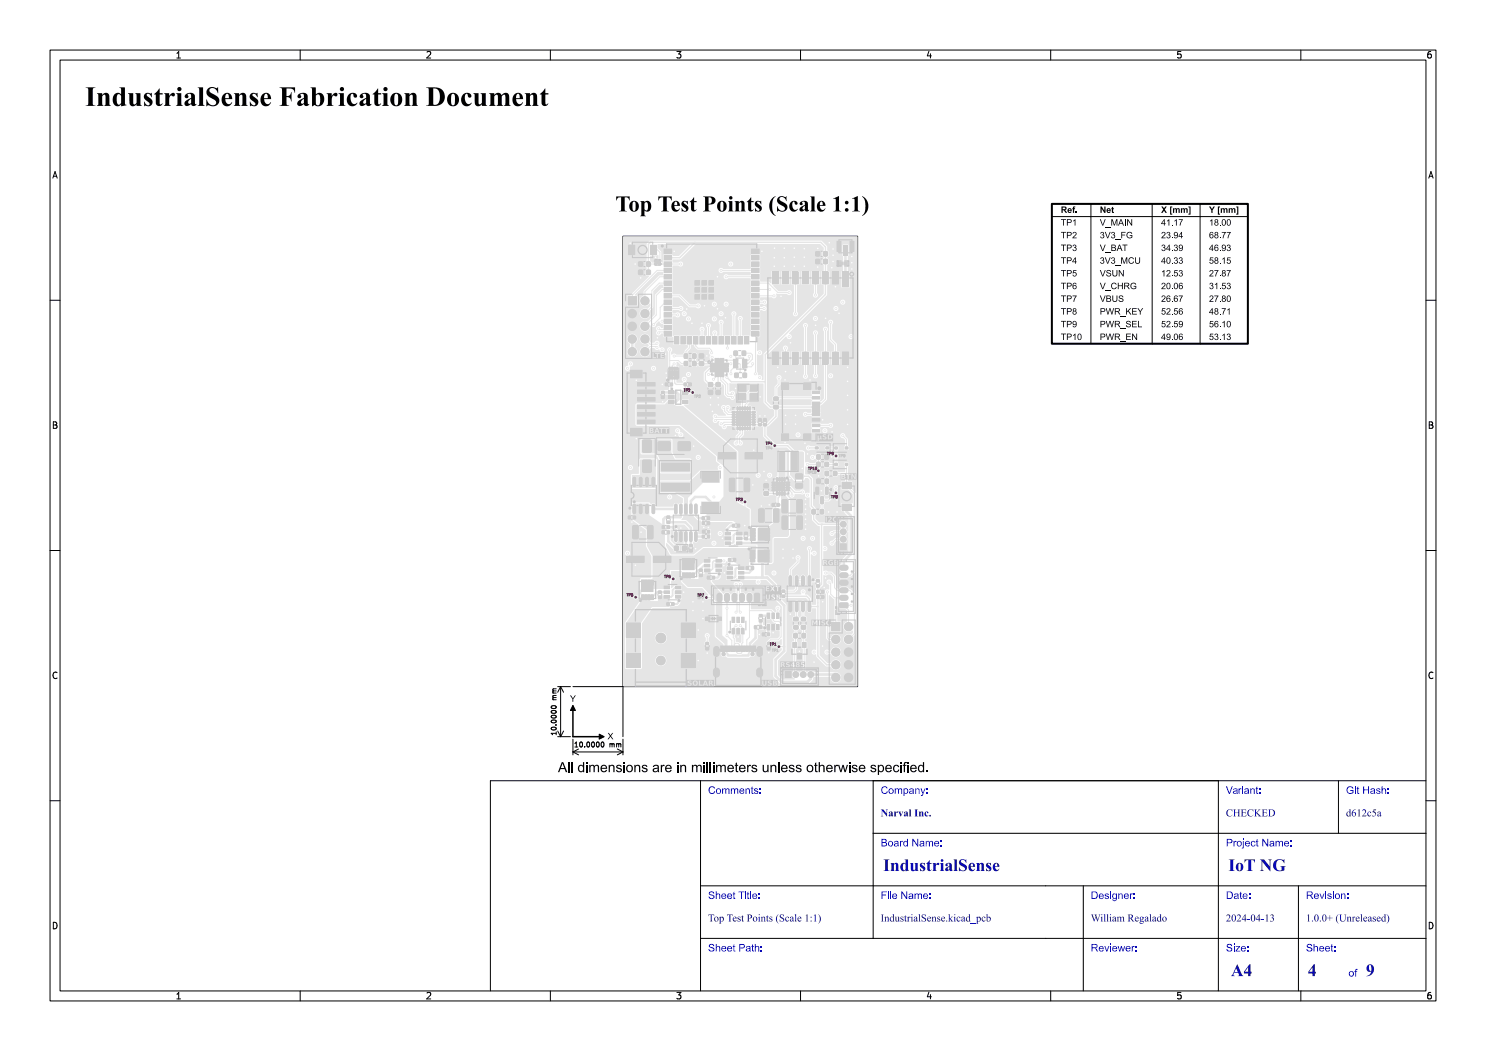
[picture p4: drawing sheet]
<svg xmlns="http://www.w3.org/2000/svg" width="297mm" height="210mm" viewBox="0 0 297 210" stroke-linecap="round" stroke-linejoin="round" font-family="sans-serif">
<defs><g id="words">
<text font-size="5.3" fill="#fff" x="17" y="21.5">IndustrialSense Fabrication Document</text>
<text font-size="4.3" fill="#fff" x="113.4" y="42.5">Top Test Points (Scale 1:1)</text>
<g font-size="3.3" fill="#fff">
<text x="176.5" y="174.3">IndustrialSense</text>
<text x="245.5" y="174.3">IoT NG</text>
<text x="246" y="195.3">A4</text>
<text x="261.4" y="195.3">4</text>
<text x="273" y="195.3">9</text>
</g>
<g font-size="2" fill="#fff">
<text x="141.5" y="158.8">Comments:</text>
<text x="176" y="158.8">Company:</text>
<text x="245" y="158.8">Variant:</text>
<text x="269" y="158.8">Git Hash:</text>
<text x="176" y="163.3">Narval Inc.</text>
<text x="245" y="163.3">CHECKED</text>
<text x="269" y="163.3">d612c5a</text>
<text x="176" y="169.3">Board Name:</text>
<text x="245" y="169.3">Project Name:</text>
<text x="141.5" y="179.8">Sheet Title:</text>
<text x="176" y="179.8">File Name:</text>
<text x="218" y="179.8">Designer:</text>
<text x="245" y="179.8">Date:</text>
<text x="261" y="179.8">Revision:</text>
<text x="141.5" y="184.3">Top Test Points (Scale 1:1)</text>
<text x="176" y="184.3">IndustrialSense.kicad_pcb</text>
<text x="218" y="184.3">William Regalado</text>
<text x="245" y="184.3">2024-04-13</text>
<text x="261" y="184.3">1.0.0+ (Unreleased)</text>
<text x="141.5" y="190.3">Sheet Path:</text>
<text x="218" y="190.3">Reviewer:</text>
<text x="245" y="190.3">Size:</text>
<text x="261" y="190.3">Sheet:</text>
<text x="269.5" y="195.3">of</text>
</g>
<g font-size="1.7" fill="#fff">
<text x="35" y="11.6">1</text>
<text x="85" y="11.6">2</text>
<text x="135" y="11.6">3</text>
<text x="185" y="11.6">4</text>
<text x="235" y="11.6">5</text>
<text x="285" y="11.6">6</text>
<text x="10.5" y="35.6">A</text>
<text x="285.5" y="35.6">A</text>
<text x="10.5" y="85.6">B</text>
<text x="285.5" y="85.6">B</text>
<text x="10.5" y="135.6">C</text>
<text x="285.5" y="135.6">C</text>
<text x="10.5" y="185.6">D</text>
<text x="285.5" y="185.6">D</text>
<text x="35" y="199.7">1</text>
<text x="85" y="199.7">2</text>
<text x="135" y="199.7">3</text>
<text x="185" y="199.7">4</text>
<text x="235" y="199.7">5</text>
<text x="285" y="199.7">6</text>
</g>
<g font-size="1.3" fill="#fff">
<text x="111.2" y="146.2" transform="rotate(-90 111.2 146.2)">10.0000 mm</text>
<text x="115.5" y="149.3">10.0000 mm</text>
</g>
<g font-size=".7" fill="#fff">
<text x="136.7" y="78.2">TP2</text>
<text x="138.6" y="79.5">TP2</text>
<text x="153.1" y="88.8">TP4</text>
<text x="161.3" y="94.7">TP10</text>
<text x="161.6" y="93.9">TP10</text>
<text x="165.3" y="90.9">TP9</text>
<text x="167.5" y="91.4">TP9</text>
<text x="147" y="100.1">TP3</text>
<text x="166.2" y="99.5">TP8</text>
<text x="125.2" y="119.2">TP5</text>
<text x="132.7" y="115.5">TP6</text>
<text x="139.3" y="119.7">TP7</text>
<text x="139.4" y="119.2">TP7</text>
<text x="153.9" y="129">TP1</text>
</g>
</g></defs>
<path d="M124.5 47.2h46.9v90h-46.9z" fill="none" stroke="#000" stroke-width=".2"/>
<g fill="#e5e5e5">
<circle cx="141.2" cy="119.4" r=".25"/>
<circle cx="132.1" cy="132" r=".9"/>
<circle cx="132.1" cy="127.5" r="1"/>
<circle cx="155.7" cy="129.2" r=".25"/>
</g>
<g fill="#e5e5e5">
<path d="M153.3 124.8h.5v1.1h-.5z" fill-rule="evenodd"/>
<path d="M154.3 124.8h.5v1.1h-.5z" fill-rule="evenodd"/>
<path d="M155.2 124.8h.5v1.1h-.5z" fill-rule="evenodd"/>
<path d="M155.2 122.5h.5v1.1h-.5z" fill-rule="evenodd"/>
<path d="M154.3 122.5h.5v1.1h-.5z" fill-rule="evenodd"/>
<path d="M153.3 122.5h.5v1.1h-.5z" fill-rule="evenodd"/>
<path d="M130.6 111.1h3.5v1.2h-3.5z" fill-rule="evenodd"/>
<path d="M125.3 111.1h3.5v1.2h-3.5z" fill-rule="evenodd"/>
<path d="M163.2 116.8h.6v.5h-.6z" fill-rule="evenodd"/>
<path d="M163.2 115.8h.6v.5h-.6z" fill-rule="evenodd"/>
<path d="M125.2 130.6h2.8v2.8h-2.8z" fill-rule="evenodd"/>
<path d="M125.2 124.5h2.8v2.8h-2.8z" fill-rule="evenodd"/>
<path d="M136.2 130.6h2.8v2.8h-2.8z" fill-rule="evenodd"/>
<path d="M136.2 124.5h2.8v2.8h-2.8z" fill-rule="evenodd"/>
<path d="M150.9 118.6l.7-.1 .2 .2v1.3l-.1 .2-.7 .1-.2-.2z" fill-rule="evenodd"/>
</g>
<path d="M143.8 119.1v.7M145.3 119.1v.7M146.8 119.1v.7M148.3 119.1v.7M149.8 119.1v.7" fill="none" stroke="#e5e5e5" stroke-width="1"/>
<g fill="#e5e5e5">
<path d="M153.4 128.4h.5v.4h-.5z" fill-rule="evenodd"/>
<path d="M153.4 129.4h.5v.5h-.5z" fill-rule="evenodd"/>
<path d="M156.4 99.9l.8-.1 .2 .2v2.3l-.1 .2h-.8l-.2-.1z" fill-rule="evenodd"/>
<path d="M159.3 99.9l.8-.1 .3 .2v2.3l-.2 .2h-.7l-.3-.1z" fill-rule="evenodd"/>
<path d="M127.4 76.4h3.5v.7h-3.5z" fill-rule="evenodd"/>
<path d="M127.4 77.9h3.5v.7h-3.5z" fill-rule="evenodd"/>
<path d="M127.4 79.4h3.5v.7h-3.5z" fill-rule="evenodd"/>
<path d="M127.4 80.9h3.5v.7h-3.5z" fill-rule="evenodd"/>
<path d="M127.4 82.4h3.5v.7h-3.5z" fill-rule="evenodd"/>
<path d="M127.4 83.9h3.5v.7h-3.5z" fill-rule="evenodd"/>
<path d="M126 85.6h2.3v1.5h-2.3z" fill-rule="evenodd"/>
<path d="M126 74h2.3v1.5h-2.3z" fill-rule="evenodd"/>
<path d="M162.3 101.8h.7v.9h-.7z" fill-rule="evenodd"/>
<path d="M163.9 101.8h.7v.9h-.7z" fill-rule="evenodd"/>
<path d="M154.6 101.7h.8l.3 .1v2.3l-.2 .2-.7 .1-.2-.2z" fill-rule="evenodd"/>
<path d="M151.7 101.7h.8l.2 .1v2.3l-.1 .2-.7 .1-.3-.2z" fill-rule="evenodd"/>
<path d="M146.3 125.6h.5v1.1h-.5z" fill-rule="evenodd"/>
<path d="M147.3 125.6h.5v1.1h-.5z" fill-rule="evenodd"/>
<path d="M148.2 125.6h.5v1.1h-.5z" fill-rule="evenodd"/>
<path d="M148.2 123.3h.5v1.1h-.5z" fill-rule="evenodd"/>
<path d="M147.3 123.3h.5v1.1h-.5z" fill-rule="evenodd"/>
<path d="M146.3 123.3h.5v1.1h-.5z" fill-rule="evenodd"/>
<path d="M168.6 49h.8v2h-.8z" fill-rule="evenodd"/>
<path d="M169.9 48.2h.8v2h-.8z" fill-rule="evenodd"/>
<path d="M167.3 48.2h.8v2h-.8z" fill-rule="evenodd"/>
<path d="M148.3 70.2h.7v.8h-.7z" fill-rule="evenodd"/>
<path d="M146.7 70.2h.7v.8h-.7z" fill-rule="evenodd"/>
</g>
<g fill="none" stroke="#e5e5e5" stroke-width=".28">
<path d="M154.4 96.5h.5M154.4 97h.5M154.4 97.4h.5M154.4 97.9h.5M155.3 95.5v.6M155.3 98.3v.6M155.8 95.5v.6M155.8 98.3v.6M156.3 95.5v.6M156.3 98.3v.6M156.8 95.5v.6M156.8 98.3v.6"/>
<path d="M157.2 96.5h.5M157.2 97h.5M157.2 97.4h.5M157.2 97.9h.5"/>
</g>
<g fill="#e5e5e5">
<path d="M155.3 96.4h1.6v1.6h-1.6z" fill-rule="evenodd"/>
<path d="M144 129.1h.6v1.1h-.6z" fill-rule="evenodd"/>
<path d="M144.8 129.1h.6v1.1h-.6z" fill-rule="evenodd"/>
<path d="M145.6 129.1h.3v1.1h-.3z" fill-rule="evenodd"/>
<path d="M146.1 129.1h.3v1.1h-.3z" fill-rule="evenodd"/>
<path d="M146.6 129.1h.3v1.1h-.3z" fill-rule="evenodd"/>
<path d="M147.1 129.1h.3v1.1h-.3z" fill-rule="evenodd"/>
<path d="M147.6 129.1h.3v1.1h-.3z" fill-rule="evenodd"/>
<path d="M148.1 129.1h.3v1.1h-.3z" fill-rule="evenodd"/>
<path d="M148.6 129.1h.3v1.1h-.3z" fill-rule="evenodd"/>
<path d="M149.1 129.1h.3v1.1h-.3z" fill-rule="evenodd"/>
<path d="M149.6 129.1h.6v1.1h-.6z" fill-rule="evenodd"/>
<path d="M150.4 129.1h.6v1.1h-.6z" fill-rule="evenodd"/>
</g>
<g fill="#e5e5e5">
<circle cx="144.6" cy="130.7" r=".35"/>
<circle cx="150.4" cy="130.7" r=".35"/>
</g>
<path d="M143.2 129.7v.9M151.8 129.7v.9" fill="none" stroke="#e5e5e5" stroke-width="1.1"/>
<path d="M143.2 134.1v.6M151.8 134.1v.6" fill="none" stroke="#e5e5e5" stroke-width="1.2"/>
<g fill="#e5e5e5">
<circle cx="154.8" cy="89" r=".25"/>
<circle cx="134.6" cy="115.7" r=".25"/>
<circle cx="167.1" cy="98.5" r=".25"/>
</g>
<g fill="#e5e5e5">
<path d="M133.9 76.5h.5v.6h-.5z" fill-rule="evenodd"/>
<path d="M133 76.5h.4v.6h-.4z" fill-rule="evenodd"/>
<path d="M156.4 103.2l.8-.1 .2 .1v2.3l-.1 .3h-.8l-.2-.2z" fill-rule="evenodd"/>
<path d="M159.3 103.2l.8-.1 .3 .1v2.3l-.2 .3h-.7l-.3-.2z" fill-rule="evenodd"/>
<path d="M165 97.4h.5v1.4l-.5-.1z" fill-rule="evenodd"/>
<path d="M163.1 97.4h.5v1.4l-.5-.1z" fill-rule="evenodd"/>
<path d="M164 99.2l.6 .1-.1 1.4-.5-.1z" fill-rule="evenodd"/>
<path d="M145.8 95.6h.8l.3 .1v2.3l-.2 .2-.7 .1-.2-.2z" fill-rule="evenodd"/>
<path d="M148.8 95.6h.8l.2 .1 .1 2.3-.2 .2-.8 .1-.2-.2z" fill-rule="evenodd"/>
<path d="M141.4 103.3h.4v.5h-.4z" fill-rule="evenodd"/>
<path d="M140.3 103.3h.5v.5h-.5z" fill-rule="evenodd"/>
<path d="M133.6 78.1h1.1v.6h-1.1z" fill-rule="evenodd"/>
<path d="M133.6 79.1h1.1v.6h-1.1z" fill-rule="evenodd"/>
<path d="M133.6 80h1.1v.6h-1.1z" fill-rule="evenodd"/>
<path d="M136.4 80h1.1v.6h-1.1z" fill-rule="evenodd"/>
<path d="M136.4 78.1h1.1v.6h-1.1z" fill-rule="evenodd"/>
<path d="M156.3 118.9h.6v.5h-.6z" fill-rule="evenodd"/>
<path d="M156.3 117.9h.6v.4h-.6z" fill-rule="evenodd"/>
<path d="M151.6 84.6h.5v.5h-.5z" fill-rule="evenodd"/>
<path d="M151.6 83.7h.5v.4h-.5z" fill-rule="evenodd"/>
<path d="M136.4 114.5h.4v.9h-.4z" fill-rule="evenodd"/>
<path d="M137.1 114.5h.4v.9h-.4z" fill-rule="evenodd"/>
<path d="M137.7 114.5h.4v.9h-.4z" fill-rule="evenodd"/>
<path d="M138.3 114.5h.5v.9h-.5z" fill-rule="evenodd"/>
<path d="M138.3 111.6h.5v1h-.5z" fill-rule="evenodd"/>
<path d="M137.7 111.6h.4v1h-.4z" fill-rule="evenodd"/>
<path d="M137.1 111.6h.4v1h-.4z" fill-rule="evenodd"/>
<path d="M136.4 111.6h.4v1h-.4z" fill-rule="evenodd"/>
<path d="M136.5 112.1h2.2v1.7h-2.2z" fill-rule="evenodd"/>
<path d="M163.2 119h.5v.6h-.5z" fill-rule="evenodd"/>
<path d="M164.2 119h.5v.6h-.5z" fill-rule="evenodd"/>
<path d="M141 123.3h.9v.6h-.9z" fill-rule="evenodd"/>
<path d="M143.3 123.3h.9v.6h-.9z" fill-rule="evenodd"/>
<path d="M132.3 106.1h.5v.5h-.5z" fill-rule="evenodd"/>
<path d="M133.3 106.1h.5v.5h-.5z" fill-rule="evenodd"/>
<path d="M126.5 103.1h.5v.6h-.5z" fill-rule="evenodd"/>
<path d="M125.6 103.1h.5v.6h-.5z" fill-rule="evenodd"/>
<path d="M131.6 119.1h.6v.5h-.6z" fill-rule="evenodd"/>
<path d="M131.6 118.1h.6v.5h-.6z" fill-rule="evenodd"/>
<path d="M155.8 90.4h1v3.5h-1z" fill-rule="evenodd"/>
<path d="M158.2 90.4h1v3.5h-1z" fill-rule="evenodd"/>
<path d="M140.3 94.3h3.3v2h-3.3z" fill-rule="evenodd"/>
<path d="M140.3 100.4h3.3v2h-3.3z" fill-rule="evenodd"/>
<path d="M163.1 51.8h.7v.9h-.7z" fill-rule="evenodd"/>
<path d="M164.6 51.8h.8v.9h-.8z" fill-rule="evenodd"/>
<path d="M168.4 54.3h1.2v3h-1.2z" fill-rule="evenodd"/>
<path d="M166.4 54.3h1.2v2.4h-1.2z" fill-rule="evenodd"/>
<path d="M164.4 54.3h1.2v2.4h-1.2z" fill-rule="evenodd"/>
<path d="M162.4 54.3h1.2v2.4h-1.2z" fill-rule="evenodd"/>
<path d="M160.4 54.3h1.2v2.4h-1.2z" fill-rule="evenodd"/>
<path d="M158.4 54.3h1.2v2.4h-1.2z" fill-rule="evenodd"/>
<path d="M156.4 54.3h1.2v2.4h-1.2z" fill-rule="evenodd"/>
<path d="M154.4 54.3h1.2v2.4h-1.2z" fill-rule="evenodd"/>
<path d="M154.4 70.3h1.2v2.4h-1.2z" fill-rule="evenodd"/>
<path d="M156.4 70.3h1.2v2.4h-1.2z" fill-rule="evenodd"/>
<path d="M158.4 70.3h1.2v2.4h-1.2z" fill-rule="evenodd"/>
<path d="M160.4 70.3h1.2v2.4h-1.2z" fill-rule="evenodd"/>
<path d="M162.4 70.3h1.2v2.4h-1.2z" fill-rule="evenodd"/>
<path d="M164.4 70.3h1.2v2.4h-1.2z" fill-rule="evenodd"/>
<path d="M166.4 70.3h1.2v2.4h-1.2z" fill-rule="evenodd"/>
<path d="M168.4 70.3h1.2v2.4h-1.2z" fill-rule="evenodd"/>
<path d="M150.8 125.1h.4v.5h-.4z" fill-rule="evenodd"/>
<path d="M151.8 125.1h.5v.5h-.5z" fill-rule="evenodd"/>
</g>
<path d="M158 115.3v1.5M159.2 115.3v1.5M160.5 115.3v1.5M161.8 115.3v1.5M158 120.5v1.4M159.2 120.5v1.4M160.5 120.5v1.4M161.8 120.5v1.4" fill="none" stroke="#e5e5e5" stroke-width=".59"/>
<g fill="#e5e5e5">
<path d="M154.7 81h.8v.7h-.8z" fill-rule="evenodd"/>
<path d="M154.7 79.3h.8v.7h-.8z" fill-rule="evenodd"/>
<path d="M141.6 76.5h.8v.7h-.8z" fill-rule="evenodd"/>
<path d="M141.6 78h.8v.8h-.8z" fill-rule="evenodd"/>
<path d="M159.1 94.7h1.2l.1 .2v.6l-.2 .2-1.1-.1-.1-.2z" fill-rule="evenodd"/>
<path d="M159.1 96.6h1.2l.1 .2v.6l-.2 .2-1.1-.1-.1-.2z" fill-rule="evenodd"/>
<path d="M164.9 92.4h.7v.8h-.7z" fill-rule="evenodd"/>
<path d="M163.2 92.4h.7v.8h-.7z" fill-rule="evenodd"/>
<path d="M163.2 90.9h.7v.8h-.7z" fill-rule="evenodd"/>
<path d="M164.9 90.9h.7v.8h-.7z" fill-rule="evenodd"/>
<path d="M168.3 96.4h1.8v1.2h-1.8z" fill-rule="evenodd"/>
<path d="M168.3 100.7h1.8v1.2h-1.8z" fill-rule="evenodd"/>
<path d="M160.3 128.4h.8v1h-.8z" fill-rule="evenodd"/>
<path d="M158.4 128.4h.8v1h-.8z" fill-rule="evenodd"/>
<path d="M159.4 130.7h.8v1h-.8z" fill-rule="evenodd"/>
<path d="M148.8 106.4h.6v.4h-.6z" fill-rule="evenodd"/>
<path d="M148.8 107.4h.6v.4h-.6z" fill-rule="evenodd"/>
<path d="M125.5 59.3h1.7v1.7h-1.7z" fill-rule="evenodd"/>
<path d="M164.9 95.7h.7v.9h-.7z" fill-rule="evenodd"/>
<path d="M163.3 95.7h.6v.9h-.6z" fill-rule="evenodd"/>
<path d="M129.5 105.1l.8-.1 .2 .1v2.3l-.1 .3h-.8l-.2-.2z" fill-rule="evenodd"/>
<path d="M126.5 105.1l.8-.1 .3 .1v2.3l-.2 .3h-.7l-.3-.2z" fill-rule="evenodd"/>
<path d="M141.4 106h.4v.5h-.4z" fill-rule="evenodd"/>
<path d="M140.4 106h.5v.5h-.5z" fill-rule="evenodd"/>
<path d="M147.7 78.7h1.4v1.2h-1.4z" fill-rule="evenodd"/>
<path d="M149.9 78.7h1.4v1.2h-1.4z" fill-rule="evenodd"/>
<path d="M149.9 77h1.4v1.2h-1.4z" fill-rule="evenodd"/>
<path d="M147.7 77h1.4v1.2h-1.4z" fill-rule="evenodd"/>
<path d="M166.8 89.3h.5l.1 .4h-.5z" fill-rule="evenodd"/>
<path d="M168.9 89.3h.5l.1 .4h-.5z" fill-rule="evenodd"/>
<path d="M140.3 104.3h.5v.5h-.5z" fill-rule="evenodd"/>
<path d="M141.4 104.3h.4v.5h-.4z" fill-rule="evenodd"/>
<path d="M163.2 118h.5v.5h-.5z" fill-rule="evenodd"/>
<path d="M164.2 118h.5v.5h-.5z" fill-rule="evenodd"/>
<path d="M132.2 92.5h5.6v1.6h-5.6z" fill-rule="evenodd"/>
<path d="M132.2 96.6h5.6v1.5h-5.6z" fill-rule="evenodd"/>
<path d="M141.1 128.4h.5v.4h-.5z" fill-rule="evenodd"/>
<path d="M141.1 129.4h.5v.5h-.5z" fill-rule="evenodd"/>
<path d="M128.5 88h1.6v2.3h-1.6z" fill-rule="evenodd"/>
<path d="M128.5 92h1.6v2.3h-1.6z" fill-rule="evenodd"/>
<path d="M143.1 76.5h.8v.7h-.8z" fill-rule="evenodd"/>
<path d="M143.1 78h.8v.8h-.8z" fill-rule="evenodd"/>
<path d="M135 119h1.1v.5h-1.1z" fill-rule="evenodd"/>
<path d="M135 118.1h1.1v.5h-1.1z" fill-rule="evenodd"/>
<path d="M135 117.1h1.1v.5h-1.1z" fill-rule="evenodd"/>
<path d="M132.7 117.1h1.1v.5h-1.1z" fill-rule="evenodd"/>
<path d="M132.7 118.1h1.1v.5h-1.1z" fill-rule="evenodd"/>
<path d="M132.7 119h1.1v.5h-1.1z" fill-rule="evenodd"/>
<path d="M148.5 74.6h.7v.8h-.7z" fill-rule="evenodd"/>
<path d="M146.9 74.6h.6v.8h-.6z" fill-rule="evenodd"/>
<path d="M149.9 109.9h1v.4h-1z" fill-rule="evenodd"/>
<path d="M149.9 110.6h1v.4h-1z" fill-rule="evenodd"/>
<path d="M149.9 111.2h1v.4h-1z" fill-rule="evenodd"/>
<path d="M149.9 111.9h1v.4h-1z" fill-rule="evenodd"/>
<path d="M152.8 111.9h.9v.4h-.9z" fill-rule="evenodd"/>
<path d="M152.8 111.2h.9v.4h-.9z" fill-rule="evenodd"/>
<path d="M152.8 110.6h.9v.4h-.9z" fill-rule="evenodd"/>
<path d="M152.8 109.9h.9v.4h-.9z" fill-rule="evenodd"/>
<path d="M151.5 110h1.7v2.2h-1.7z" fill-rule="evenodd"/>
<path d="M162.4 78.1h1.5v.5h-1.5z" fill-rule="evenodd"/>
<path d="M162.4 79.2h1.5v.5h-1.5z" fill-rule="evenodd"/>
<path d="M162.4 80.3h1.5v.5h-1.5z" fill-rule="evenodd"/>
<path d="M162.4 81.1h1.5v.5h-1.5z" fill-rule="evenodd"/>
<path d="M162.4 82.5h1.5v.5h-1.5z" fill-rule="evenodd"/>
<path d="M162.4 83.6h1.5v.5h-1.5z" fill-rule="evenodd"/>
<path d="M162.4 84.7h1.5v.5h-1.5z" fill-rule="evenodd"/>
<path d="M162.4 85.8h1.5v.5h-1.5z" fill-rule="evenodd"/>
<path d="M162.4 81.8h1.5v.5h-1.5z" fill-rule="evenodd"/>
<path d="M160.7 86.7h1.4v1.3h-1.4z" fill-rule="evenodd"/>
<path d="M156.2 86.7h1.4v1.3h-1.4z" fill-rule="evenodd"/>
<path d="M156.2 76.5h1.4v1.3h-1.4z" fill-rule="evenodd"/>
<path d="M160.7 76.5h1.4v1.3h-1.4z" fill-rule="evenodd"/>
<path d="M145.3 113.2h1.1v.6h-1.1z" fill-rule="evenodd"/>
<path d="M145.3 114.2h1.1v.5h-1.1z" fill-rule="evenodd"/>
<path d="M145.3 115.1h1.1v.6h-1.1z" fill-rule="evenodd"/>
<path d="M147.6 115.1h1.1v.6h-1.1z" fill-rule="evenodd"/>
<path d="M147.6 114.2h1.1v.5h-1.1z" fill-rule="evenodd"/>
<path d="M147.6 113.2h1.1v.6h-1.1z" fill-rule="evenodd"/>
</g>
<g fill="#e5e5e5">
<circle cx="128.9" cy="60.1" r=".85"/>
<circle cx="126.4" cy="62.7" r=".85"/>
<circle cx="128.9" cy="62.7" r=".85"/>
<circle cx="126.4" cy="65.2" r=".85"/>
<circle cx="128.9" cy="65.2" r=".85"/>
<circle cx="126.4" cy="67.7" r=".85"/>
<circle cx="128.9" cy="67.7" r=".85"/>
<circle cx="126.4" cy="70.3" r=".85"/>
<circle cx="128.9" cy="70.3" r=".85"/>
</g>
<path d="M126.8 95.6v1.4M128.1 95.6v1.4M129.3 95.6v1.4M130.6 95.6v1.4M126.8 101v1.4M128.1 101v1.4M129.3 101v1.4M130.6 101v1.4" fill="none" stroke="#e5e5e5" stroke-width=".57"/>
<g fill="#e5e5e5">
<path d="M152.7 98.2h.8v.8h-.8z" fill-rule="evenodd"/>
<path d="M152.7 96.7h.8v.7h-.8z" fill-rule="evenodd"/>
<path d="M138.4 72.2h.7v.9h-.7z" fill-rule="evenodd"/>
<path d="M136.8 72.2h.6v.9h-.6z" fill-rule="evenodd"/>
<path d="M166.6 94.2h.6v.8h-.6z" fill-rule="evenodd"/>
<path d="M164.9 94.2h.7v.8h-.7z" fill-rule="evenodd"/>
<path d="M167.9 108.6h1.2v1.3h-1.2z" fill-rule="evenodd"/>
<path d="M128.2 118.8h.4v1h-.4z" fill-rule="evenodd"/>
<path d="M128.9 118.8h.4v1h-.4z" fill-rule="evenodd"/>
<path d="M129.5 118.8h.4v1h-.4z" fill-rule="evenodd"/>
<path d="M130.2 118.8h.4v1h-.4z" fill-rule="evenodd"/>
<path d="M130.2 116h.4v1h-.4z" fill-rule="evenodd"/>
<path d="M129.5 116h.4v1h-.4z" fill-rule="evenodd"/>
<path d="M128.9 116h.4v1h-.4z" fill-rule="evenodd"/>
<path d="M128.2 116h.4v1h-.4z" fill-rule="evenodd"/>
<path d="M128.3 116.5h2.2v1.7h-2.2z" fill-rule="evenodd"/>
<path d="M136.4 109.1h.7v.9h-.7z" fill-rule="evenodd"/>
<path d="M134.8 109.1h.8v.9h-.8z" fill-rule="evenodd"/>
<path d="M134.2 120.4h.5v.6h-.5z" fill-rule="evenodd"/>
<path d="M133.3 120.4h.5v.6h-.5z" fill-rule="evenodd"/>
<path d="M144.9 106.4h1.1v.5h-1.1z" fill-rule="evenodd"/>
<path d="M144.9 107.3h1.1v.5h-1.1z" fill-rule="evenodd"/>
<path d="M144.9 108.3h1.1v.5h-1.1z" fill-rule="evenodd"/>
<path d="M147.2 108.3h1.1v.5h-1.1z" fill-rule="evenodd"/>
<path d="M147.2 107.3h1.1v.5h-1.1z" fill-rule="evenodd"/>
<path d="M147.2 106.4h1.1v.5h-1.1z" fill-rule="evenodd"/>
<path d="M138.4 70.7h.7v.9h-.7z" fill-rule="evenodd"/>
<path d="M136.8 70.7h.6v.9h-.6z" fill-rule="evenodd"/>
<path d="M145.6 111.6h.5v.5h-.5z" fill-rule="evenodd"/>
<path d="M146.6 111.6h.4v.5h-.4z" fill-rule="evenodd"/>
<path d="M131.7 52.8l.4-.2v.3h-.4z" fill-rule="evenodd"/>
<path d="M131.7 52h.4v.3h-.2z" fill-rule="evenodd"/>
<path d="M130.8 52h.4l.1 .1-.4 .2z" fill-rule="evenodd"/>
<path d="M130.8 52.6h.3l.1 .3h-.4z" fill-rule="evenodd"/>
<path d="M131.1 52.4l.4-.3 .3 .3-.3 .4z" fill-rule="evenodd"/>
<path d="M167.7 52.3h.6v.6h-.6z" fill-rule="evenodd"/>
<path d="M168.7 52.3h.6v.6h-.6z" fill-rule="evenodd"/>
<path d="M131.6 88.3h2.3v1.7h-2.3z" fill-rule="evenodd"/>
<path d="M135.6 88.3h2.2l.2 .2v1.4l-.2 .2-2.1-.1-.2-.2z" fill-rule="evenodd"/>
<path d="M148.4 73.1h.9v.4h-.9z" fill-rule="evenodd"/>
<path d="M148.4 72.5h.9v.4h-.9z" fill-rule="evenodd"/>
<path d="M148.4 71.8h.9v.4h-.9z" fill-rule="evenodd"/>
<path d="M146.6 71.8h.9v.4h-.9z" fill-rule="evenodd"/>
<path d="M146.6 72.5h.9v.4h-.9z" fill-rule="evenodd"/>
<path d="M146.6 73.1h.9v.4h-.9z" fill-rule="evenodd"/>
<path d="M129.2 52.4h.8v.8h-.8z" fill-rule="evenodd"/>
<path d="M127.7 52.4h.7v.8h-.7z" fill-rule="evenodd"/>
<path d="M133.3 103.1h.6v.5h-.6z" fill-rule="evenodd"/>
<path d="M133.3 104.1h.6v.5h-.6z" fill-rule="evenodd"/>
<path d="M127.7 54h.7v.8h-.7z" fill-rule="evenodd"/>
<path d="M129.2 54h.8v.8h-.8z" fill-rule="evenodd"/>
<path d="M165.1 89.3h.5v.4h-.5z" fill-rule="evenodd"/>
<path d="M163 89.3h.5v.4h-.5z" fill-rule="evenodd"/>
<path d="M160.3 126.6h.7v.8h-.7z" fill-rule="evenodd"/>
<path d="M158.7 126.6h.6v.8h-.6z" fill-rule="evenodd"/>
<path d="M166.8 92.6h.5l.1 .4h-.5z" fill-rule="evenodd"/>
<path d="M168.9 92.6h.6v.4h-.6z" fill-rule="evenodd"/>
<path d="M139.8 114.7h.6v.5h-.6z" fill-rule="evenodd"/>
<path d="M139.8 113.7h.6v.5h-.6z" fill-rule="evenodd"/>
<path d="M139.8 72.3h.8v.8h-.8z" fill-rule="evenodd"/>
<path d="M139.8 70.7h.8v.8h-.8z" fill-rule="evenodd"/>
<path d="M143.6 90.5h3.5v1.2h-3.5z" fill-rule="evenodd"/>
<path d="M148.9 90.5h3.5v1.2h-3.5z" fill-rule="evenodd"/>
<path d="M160.2 123.4h.8v.6h-.8z" fill-rule="evenodd"/>
<path d="M160.2 125h.8v.7h-.8z" fill-rule="evenodd"/>
<path d="M155.3 100.6h.5v.6h-.5z" fill-rule="evenodd"/>
<path d="M154.3 100.6h.5v.6h-.5z" fill-rule="evenodd"/>
</g>
<g fill="#e5e5e5">
<circle cx="163.6" cy="94.1" r=".25"/>
<circle cx="168.5" cy="107.7" r=".6"/>
<circle cx="168.5" cy="106.3" r=".6"/>
<circle cx="168.5" cy="104.7" r=".6"/>
<circle cx="148.9" cy="100.3" r=".25"/>
<circle cx="127" cy="119.3" r=".25"/>
</g>
<g fill="none" stroke="#e5e5e5" stroke-width=".28">
<path d="M146.4 82.4h.5M146.4 82.9h.5M146.4 83.4h.5M146.4 83.8h.5M146.4 84.3h.5M146.4 84.9h.5M147.4 81.4v.4M147.4 85.4v.4M147.9 81.4v.4M147.9 85.4v.4M148.4 81.4v.4M148.4 85.4v.4"/>
<path d="M148.9 81.4v.4M148.9 85.4v.4M149.4 81.4v.4M149.4 85.4v.4M149.9 81.4v.4M149.9 85.4v.4M150.4 82.4h.5M150.4 82.9h.5M150.4 83.4h.5M150.4 83.8h.5M150.4 84.3h.5M150.4 84.9h.5"/>
</g>
<g fill="#e5e5e5">
<path d="M147.2 82.2h2.8v2.8h-2.8z" fill-rule="evenodd"/>
<path d="M132.7 49.8h1.5v.9h-1.5z" fill-rule="evenodd"/>
<path d="M132.7 51h1.5v.9h-1.5z" fill-rule="evenodd"/>
<path d="M132.7 52.3h1.5v.9h-1.5z" fill-rule="evenodd"/>
<path d="M132.7 53.6h1.5v.9h-1.5z" fill-rule="evenodd"/>
<path d="M132.7 54.8h1.5v.9h-1.5z" fill-rule="evenodd"/>
<path d="M132.7 56.1h1.5v.9h-1.5z" fill-rule="evenodd"/>
<path d="M132.7 57.4h1.5v.9h-1.5z" fill-rule="evenodd"/>
<path d="M132.7 58.7h1.5v.9h-1.5z" fill-rule="evenodd"/>
<path d="M132.7 59.9h1.5v.9h-1.5z" fill-rule="evenodd"/>
<path d="M132.7 61.2h1.5v.9h-1.5z" fill-rule="evenodd"/>
<path d="M132.7 62.5h1.5v.9h-1.5z" fill-rule="evenodd"/>
<path d="M132.7 63.7h1.5v.9h-1.5z" fill-rule="evenodd"/>
<path d="M132.7 65h1.5v.9h-1.5z" fill-rule="evenodd"/>
<path d="M132.7 66.3h1.5v.9h-1.5z" fill-rule="evenodd"/>
<path d="M134.8 67.2h.9v1.6h-.9z" fill-rule="evenodd"/>
<path d="M136.1 67.2h.9v1.6h-.9z" fill-rule="evenodd"/>
<path d="M137.3 67.2h.9v1.6h-.9z" fill-rule="evenodd"/>
<path d="M138.6 67.2h.9v1.6h-.9z" fill-rule="evenodd"/>
<path d="M139.9 67.2h.9v1.6h-.9z" fill-rule="evenodd"/>
<path d="M141.1 67.2h.9v1.6h-.9z" fill-rule="evenodd"/>
<path d="M142.4 67.2h.9v1.6h-.9z" fill-rule="evenodd"/>
<path d="M143.7 67.2h.9v1.6h-.9z" fill-rule="evenodd"/>
<path d="M145 67.2h.9v1.6h-.9z" fill-rule="evenodd"/>
<path d="M146.2 67.2h.9v1.6h-.9z" fill-rule="evenodd"/>
<path d="M147.5 67.2h.9v1.6h-.9z" fill-rule="evenodd"/>
<path d="M148.8 67.2h.9v1.5h-.9z" fill-rule="evenodd"/>
<path d="M150.2 66.3h1.5v.9h-1.5z" fill-rule="evenodd"/>
<path d="M150.2 65h1.5v.9h-1.5z" fill-rule="evenodd"/>
<path d="M150.2 63.7h1.5v.9h-1.5z" fill-rule="evenodd"/>
<path d="M150.2 62.5h1.5v.9h-1.5z" fill-rule="evenodd"/>
<path d="M150.2 61.2h1.5v.9h-1.5z" fill-rule="evenodd"/>
<path d="M150.2 59.9h1.5v.9h-1.5z" fill-rule="evenodd"/>
<path d="M150.2 58.7h1.5v.9h-1.5z" fill-rule="evenodd"/>
<path d="M150.2 57.4h1.5v.9h-1.5z" fill-rule="evenodd"/>
<path d="M150.2 56.1h1.5v.9h-1.5z" fill-rule="evenodd"/>
<path d="M150.2 54.8h1.5v.9h-1.5z" fill-rule="evenodd"/>
<path d="M150.2 53.6h1.5v.9h-1.5z" fill-rule="evenodd"/>
<path d="M150.2 52.3h1.5v.9h-1.5z" fill-rule="evenodd"/>
<path d="M150.2 51h1.5v.9h-1.5z" fill-rule="evenodd"/>
<path d="M150.2 49.8h1.5v.9h-1.5z" fill-rule="evenodd"/>
<path d="M138.9 56.1h.9v.9h-.9z" fill-rule="evenodd"/>
<path d="M138.9 57.5h.9v.9h-.9z" fill-rule="evenodd"/>
<path d="M138.9 58.9h.9v.9h-.9z" fill-rule="evenodd"/>
<path d="M140.3 56.1h.9v.9h-.9z" fill-rule="evenodd"/>
<path d="M140.3 57.5h.9v.9h-.9z" fill-rule="evenodd"/>
<path d="M140.3 58.9h.9v.9h-.9z" fill-rule="evenodd"/>
<path d="M141.7 56.1h.9v.9h-.9z" fill-rule="evenodd"/>
<path d="M141.7 57.5h.9v.9h-.9z" fill-rule="evenodd"/>
<path d="M141.7 58.9h.9v.9h-.9z" fill-rule="evenodd"/>
<path d="M158.7 123.4h.8v.6h-.8z" fill-rule="evenodd"/>
<path d="M158.7 125h.8v.7h-.8z" fill-rule="evenodd"/>
<path d="M164.6 50.3h.8v.8h-.8z" fill-rule="evenodd"/>
<path d="M163.1 50.3h.7v.8h-.7z" fill-rule="evenodd"/>
<path d="M143.1 113.7h1.1v.5h-1.1z" fill-rule="evenodd"/>
<path d="M143.1 112.8h1.1v.5h-1.1z" fill-rule="evenodd"/>
<path d="M143.1 111.8h1.1v.5h-1.1z" fill-rule="evenodd"/>
<path d="M140.8 111.8h1.1v.5h-1.1z" fill-rule="evenodd"/>
<path d="M140.8 112.8h1.1v.5h-1.1z" fill-rule="evenodd"/>
<path d="M140.8 113.7h1.1v.5h-1.1z" fill-rule="evenodd"/>
<path d="M142.3 115.2h.5v.5h-.5z" fill-rule="evenodd"/>
<path d="M141.4 115.2h.5v.5h-.5z" fill-rule="evenodd"/>
<path d="M140.4 106.9h.4v.6h-.4z" fill-rule="evenodd"/>
<path d="M141.4 106.9h.4v.6h-.4z" fill-rule="evenodd"/>
<path d="M125.6 49h1.3v1.9h-1.3z" fill-rule="evenodd"/>
<path d="M130 49h1.2v1.9h-1.2z" fill-rule="evenodd"/>
<path d="M149.1 113.2h.5v.6h-.5z" fill-rule="evenodd"/>
<path d="M150.2 113.2h.4v.6h-.4z" fill-rule="evenodd"/>
<path d="M142 72.6h.7v.2h-.7z" fill-rule="evenodd"/>
<path d="M142 73.1h.7v.2h-.7z" fill-rule="evenodd"/>
<path d="M142 73.6h.7v.2h-.7z" fill-rule="evenodd"/>
<path d="M142 74.1h.7v.2h-.7z" fill-rule="evenodd"/>
<path d="M142.9 74.5h.3v.8h-.3z" fill-rule="evenodd"/>
<path d="M143.4 74.5h.3v.8h-.3z" fill-rule="evenodd"/>
<path d="M143.9 74.5h.3v.8h-.3z" fill-rule="evenodd"/>
<path d="M144.4 74.5h.3v.8h-.3z" fill-rule="evenodd"/>
<path d="M144.9 74.1h.7v.2h-.7z" fill-rule="evenodd"/>
<path d="M144.9 73.6h.7v.2h-.7z" fill-rule="evenodd"/>
<path d="M144.9 73.1h.7v.2h-.7z" fill-rule="evenodd"/>
<path d="M144.9 72.6h.7v.2h-.7z" fill-rule="evenodd"/>
<path d="M144.4 71.6h.3v.8h-.3z" fill-rule="evenodd"/>
<path d="M143.9 71.6h.3v.8h-.3z" fill-rule="evenodd"/>
<path d="M143.4 71.6h.3v.8h-.3z" fill-rule="evenodd"/>
<path d="M142.9 71.6h.3v.8h-.3z" fill-rule="evenodd"/>
<path d="M142.9 72.6h1.7v1.7h-1.7z" fill-rule="evenodd"/>
<path d="M137.8 108.8h.6v.5h-.6z" fill-rule="evenodd"/>
<path d="M137.8 109.8h.6v.5h-.6z" fill-rule="evenodd"/>
<path d="M150 105.6h1v.4h-1z" fill-rule="evenodd"/>
<path d="M150 106.3h1v.4h-1z" fill-rule="evenodd"/>
<path d="M150 106.9h1v.4h-1z" fill-rule="evenodd"/>
<path d="M150 107.6h1v.4h-1z" fill-rule="evenodd"/>
<path d="M152.8 107.6h1v.4h-1z" fill-rule="evenodd"/>
<path d="M152.8 106.9h1v.4h-1z" fill-rule="evenodd"/>
<path d="M152.8 106.3h1v.4h-1z" fill-rule="evenodd"/>
<path d="M152.8 105.6h1v.4h-1z" fill-rule="evenodd"/>
<path d="M151.6 105.7h1.7v2.2h-1.7z" fill-rule="evenodd"/>
<path d="M152.6 84.6h.5v.5h-.5z" fill-rule="evenodd"/>
<path d="M152.6 83.7h.5v.4h-.5z" fill-rule="evenodd"/>
<path d="M166.2 124.4h1.7v1.7h-1.7z" fill-rule="evenodd"/>
<path d="M133.3 105.1h.5v.5h-.5z" fill-rule="evenodd"/>
<path d="M132.4 105.1h.4v.5h-.4z" fill-rule="evenodd"/>
<path d="M136.7 76.5h.5v.6h-.5z" fill-rule="evenodd"/>
<path d="M137.7 76.5h.5v.6h-.5z" fill-rule="evenodd"/>
</g>
<g fill="#e5e5e5">
<circle cx="138.4" cy="78.4" r=".25"/>
<circle cx="169.6" cy="125.2" r=".85"/>
<circle cx="167.1" cy="127.8" r=".85"/>
<circle cx="169.6" cy="127.8" r=".85"/>
<circle cx="167.1" cy="130.3" r=".85"/>
<circle cx="169.6" cy="130.3" r=".85"/>
<circle cx="167.1" cy="132.8" r=".85"/>
<circle cx="169.6" cy="132.8" r=".85"/>
<circle cx="167.1" cy="135.4" r=".85"/>
<circle cx="169.6" cy="135.4" r=".85"/>
<circle cx="167.1" cy="91.1" r=".25"/>
</g>
<path d="M135.1 101v1.4M135.1 106.5v1.5M136.1 101v1.4M136.1 106.5v1.5M137.1 101v1.4M137.1 106.5v1.5M138.1 101v1.4M138.1 106.5v1.5M139.1 101v1.4M139.1 106.5v1.5" fill="none" stroke="#e5e5e5" stroke-width=".52"/>
<g fill="#e5e5e5">
<path d="M132.2 78.2h.5v.4h-.5z" fill-rule="evenodd"/>
<path d="M132.2 79.1h.5v.5h-.5z" fill-rule="evenodd"/>
<path d="M151.7 123.8h.6v.5h-.6z" fill-rule="evenodd"/>
<path d="M151.7 122.8h.6v.5h-.6z" fill-rule="evenodd"/>
<path d="M133.7 75.3h.3v.5h-.3z" fill-rule="evenodd"/>
<path d="M134.2 75.3h.3v.5h-.3z" fill-rule="evenodd"/>
<path d="M134.7 75.3h.3v.5h-.3z" fill-rule="evenodd"/>
<path d="M135.2 75.3h.3v.5h-.3z" fill-rule="evenodd"/>
<path d="M135.2 73.4h.3v.5h-.3z" fill-rule="evenodd"/>
<path d="M134.7 73.4h.3v.5h-.3z" fill-rule="evenodd"/>
<path d="M134.2 73.4h.3v.5h-.3z" fill-rule="evenodd"/>
<path d="M133.7 73.4h.3v.5h-.3z" fill-rule="evenodd"/>
<path d="M133.8 74.1h1.6v.9h-1.6z" fill-rule="evenodd"/>
<path d="M146.4 104.8h.5v.5h-.5z" fill-rule="evenodd"/>
<path d="M147.3 104.8h.5v.5h-.5z" fill-rule="evenodd"/>
<path d="M167.9 120.5h1.5l.1 .2v.6l-.2 .2-1.4-.1-.1-.2z" fill-rule="evenodd"/>
</g>
<path d="M168.3 119.4h.7M168.3 118h.7M168.3 116.4h.7M168.3 115h.7M168.3 113.4h.7" fill="none" stroke="#e5e5e5" stroke-width="1"/>
<g fill="#e5e5e5">
<path d="M153.3 126.5h.5v.5h-.5z" fill-rule="evenodd"/>
<path d="M152.4 126.5h.4v.5h-.4z" fill-rule="evenodd"/>
<path d="M156.9 134.2h1.2v1.2h-1.2z" fill-rule="evenodd"/>
</g>
<g fill="#e5e5e5">
<circle cx="159" cy="134.8" r=".6"/>
<circle cx="160.5" cy="134.8" r=".6"/>
<circle cx="162" cy="134.8" r=".6"/>
<circle cx="127.2" cy="87.7" r=".3"/>
<circle cx="161" cy="104.8" r=".3"/>
<circle cx="143.4" cy="55.3" r=".3"/>
<circle cx="138.6" cy="89.2" r=".3"/>
<circle cx="169.4" cy="79" r=".3"/>
<circle cx="169.4" cy="84.8" r=".3"/>
<circle cx="150.5" cy="96.9" r=".3"/>
<circle cx="161" cy="103.7" r=".3"/>
<circle cx="131" cy="51.4" r=".3"/>
<circle cx="167.7" cy="62.6" r=".3"/>
<circle cx="160.8" cy="53.2" r=".3"/>
<circle cx="152.2" cy="101.1" r=".3"/>
<circle cx="144.3" cy="74" r=".3"/>
<circle cx="132.4" cy="76.8" r=".3"/>
<circle cx="170.3" cy="51.2" r=".3"/>
<circle cx="165" cy="115.5" r=".3"/>
<circle cx="157" cy="74.3" r=".3"/>
<circle cx="155.6" cy="96.7" r=".3"/>
<circle cx="142.4" cy="82.2" r=".3"/>
<circle cx="163.6" cy="95.1" r=".3"/>
<circle cx="145" cy="63.5" r=".3"/>
<circle cx="161" cy="101.8" r=".3"/>
<circle cx="154.8" cy="53.2" r=".3"/>
<circle cx="140.3" cy="64.6" r=".3"/>
<circle cx="147.5" cy="82.5" r=".3"/>
<circle cx="133" cy="70.7" r=".3"/>
<circle cx="127" cy="113" r=".3"/>
<circle cx="170.3" cy="52.5" r=".3"/>
<circle cx="169.4" cy="73.4" r=".3"/>
<circle cx="158.5" cy="111.5" r=".3"/>
<circle cx="128.1" cy="106.3" r=".3"/>
<circle cx="161" cy="100.7" r=".3"/>
<circle cx="132.5" cy="80.3" r=".3"/>
<circle cx="126.3" cy="104.3" r=".3"/>
<circle cx="134.8" cy="50.2" r=".3"/>
<circle cx="140.7" cy="57.9" r=".3"/>
<circle cx="140.7" cy="56.5" r=".3"/>
<circle cx="165" cy="63.6" r=".3"/>
<circle cx="151.9" cy="83.1" r=".3"/>
<circle cx="160.8" cy="49.7" r=".3"/>
<circle cx="153.7" cy="130.4" r=".3"/>
<circle cx="135" cy="87" r=".3"/>
<circle cx="165.6" cy="102.3" r=".3"/>
<circle cx="169.4" cy="81.9" r=".3"/>
<circle cx="166.2" cy="53.5" r=".3"/>
<circle cx="147" cy="77.6" r=".3"/>
<circle cx="170.3" cy="53.7" r=".3"/>
<circle cx="163" cy="65" r=".3"/>
<circle cx="159" cy="74.3" r=".3"/>
<circle cx="136.6" cy="118.3" r=".3"/>
<circle cx="143.4" cy="61.7" r=".3"/>
<circle cx="158.8" cy="51.4" r=".3"/>
<circle cx="149.7" cy="84.7" r=".3"/>
<circle cx="154.7" cy="51.5" r=".3"/>
<circle cx="157.9" cy="95.6" r=".3"/>
<circle cx="165.7" cy="48.5" r=".3"/>
<circle cx="149.7" cy="82.5" r=".3"/>
<circle cx="142" cy="79.5" r=".3"/>
<circle cx="137.2" cy="61.8" r=".3"/>
<circle cx="161" cy="99.7" r=".3"/>
<circle cx="159" cy="83" r=".3"/>
<circle cx="141.3" cy="71.1" r=".3"/>
<circle cx="144.7" cy="113" r=".3"/>
<circle cx="156.7" cy="49.6" r=".3"/>
<circle cx="141.3" cy="130.5" r=".3"/>
<circle cx="166.3" cy="86.3" r=".3"/>
<circle cx="138.3" cy="64.6" r=".3"/>
<circle cx="160.9" cy="88.6" r=".3"/>
<circle cx="161.4" cy="90.7" r=".3"/>
<circle cx="163.4" cy="49.7" r=".3"/>
<circle cx="167" cy="57.3" r=".3"/>
<circle cx="166.5" cy="52.3" r=".3"/>
<circle cx="147.5" cy="84.7" r=".3"/>
<circle cx="162.7" cy="132.3" r=".3"/>
<circle cx="169.4" cy="76.2" r=".3"/>
<circle cx="126.9" cy="52.8" r=".3"/>
<circle cx="160.8" cy="51.4" r=".3"/>
<circle cx="156.1" cy="59.2" r=".3"/>
<circle cx="142.1" cy="57.9" r=".3"/>
<circle cx="139.3" cy="57.9" r=".3"/>
<circle cx="159" cy="84.8" r=".3"/>
<circle cx="144.4" cy="107.6" r=".3"/>
<circle cx="151.9" cy="79.3" r=".3"/>
<circle cx="163.4" cy="53.4" r=".3"/>
<circle cx="128" cy="55.5" r=".3"/>
<circle cx="140.8" cy="61.1" r=".3"/>
<circle cx="167.3" cy="99.9" r=".3"/>
<circle cx="166.5" cy="49.7" r=".3"/>
<circle cx="151.8" cy="126.8" r=".3"/>
<circle cx="156.7" cy="53.2" r=".3"/>
<circle cx="143.6" cy="80.9" r=".3"/>
<circle cx="161" cy="105.7" r=".3"/>
<circle cx="143.2" cy="72.9" r=".3"/>
<circle cx="156.6" cy="97.7" r=".3"/>
<circle cx="133.2" cy="74.6" r=".3"/>
<circle cx="152.9" cy="83.1" r=".3"/>
<circle cx="141.6" cy="105.4" r=".3"/>
<circle cx="143.5" cy="79.5" r=".3"/>
<circle cx="133.2" cy="75.5" r=".3"/>
<circle cx="155.4" cy="73.4" r=".3"/>
<circle cx="153.1" cy="96" r=".3"/>
<circle cx="164.4" cy="83.9" r=".3"/>
<circle cx="166.5" cy="51" r=".3"/>
<circle cx="157" cy="83" r=".3"/>
<circle cx="164.4" cy="129.1" r=".3"/>
<circle cx="152.7" cy="94.2" r=".3"/>
<circle cx="139.6" cy="125.9" r=".3"/>
<circle cx="139" cy="109.6" r=".3"/>
<circle cx="157" cy="84.8" r=".3"/>
<circle cx="164.7" cy="117.4" r=".3"/>
<circle cx="167.3" cy="102.3" r=".3"/>
<circle cx="136.1" cy="105.5" r=".3"/>
<circle cx="161" cy="102.7" r=".3"/>
<circle cx="152.3" cy="50.2" r=".3"/>
<circle cx="148.6" cy="83.6" r=".3"/>
<circle cx="143.2" cy="74" r=".3"/>
<circle cx="154.5" cy="126.4" r=".3"/>
<circle cx="154.8" cy="49.6" r=".3"/>
<circle cx="139.3" cy="56.5" r=".3"/>
<circle cx="142.1" cy="59.3" r=".3"/>
<circle cx="139.3" cy="59.3" r=".3"/>
<circle cx="138.5" cy="122" r=".3"/>
<circle cx="161.9" cy="75.9" r=".3"/>
<circle cx="156.7" cy="51.5" r=".3"/>
<circle cx="156.5" cy="109.8" r=".3"/>
<circle cx="155.6" cy="97.7" r=".3"/>
<circle cx="164.1" cy="98.1" r=".3"/>
<circle cx="142.2" cy="56.5" r=".3"/>
<circle cx="138.5" cy="120.2" r=".3"/>
<circle cx="140.5" cy="120.2" r=".3"/>
<circle cx="156.9" cy="88.4" r=".3"/>
<circle cx="156.5" cy="111.5" r=".3"/>
<circle cx="158.8" cy="53.2" r=".3"/>
<circle cx="137.9" cy="77.7" r=".3"/>
<circle cx="127.2" cy="76" r=".3"/>
<circle cx="126" cy="48.6" r=".3"/>
<circle cx="140.7" cy="59.3" r=".3"/>
<circle cx="150.7" cy="90" r=".3"/>
<circle cx="140.5" cy="123.6" r=".3"/>
<circle cx="164.4" cy="120.2" r=".3"/>
<circle cx="144.8" cy="114.5" r=".3"/>
<circle cx="153.7" cy="100.9" r=".3"/>
<circle cx="142" cy="80.9" r=".3"/>
<circle cx="131.4" cy="67.5" r=".3"/>
<circle cx="147.5" cy="127.3" r=".3"/>
<circle cx="156.9" cy="75.9" r=".3"/>
<circle cx="158" cy="68.5" r=".3"/>
<circle cx="159.8" cy="130.1" r=".3"/>
<circle cx="166.2" cy="91.3" r=".3"/>
<circle cx="158.5" cy="109.8" r=".3"/>
<circle cx="140.5" cy="122" r=".3"/>
<circle cx="158.8" cy="49.6" r=".3"/>
<circle cx="158" cy="122.7" r=".3"/>
<circle cx="156.6" cy="96.7" r=".3"/>
<circle cx="140.6" cy="105.4" r=".3"/>
<circle cx="144.3" cy="72.9" r=".3"/>
<circle cx="139.5" cy="132" r=".3"/>
<circle cx="148.9" cy="105" r=".3"/>
<circle cx="142.3" cy="71.4" r=".3"/>
<circle cx="145.3" cy="75.4" r=".3"/>
<circle cx="160.4" cy="98.3" r=".3"/>
<circle cx="160.4" cy="93.6" r=".3"/>
<circle cx="161.6" cy="89.5" r=".3"/>
<circle cx="144.7" cy="112.1" r=".3"/>
<circle cx="165" cy="65.8" r=".3"/>
<circle cx="140.3" cy="65.8" r=".3"/>
<circle cx="161" cy="75.2" r=".3"/>
<circle cx="161" cy="65" r=".3"/>
<circle cx="141.6" cy="65" r=".3"/>
<circle cx="161" cy="82.8" r=".3"/>
<circle cx="163" cy="75.1" r=".3"/>
<circle cx="166" cy="85" r=".3"/>
<circle cx="163" cy="66.5" r=".3"/>
<circle cx="142.9" cy="66.5" r=".3"/>
<circle cx="166" cy="75.1" r=".3"/>
<circle cx="151.8" cy="75.4" r=".3"/>
<circle cx="151.8" cy="70.5" r=".3"/>
<circle cx="155.7" cy="75.4" r=".3"/>
<circle cx="142.2" cy="70.5" r=".3"/>
<circle cx="142.7" cy="108.5" r=".3"/>
<circle cx="133.9" cy="69.9" r=".3"/>
<circle cx="142.7" cy="99.3" r=".3"/>
<circle cx="133.9" cy="99.3" r=".3"/>
<circle cx="132.3" cy="64.2" r=".3"/>
<circle cx="166.3" cy="108.5" r=".3"/>
<circle cx="132.3" cy="69.9" r=".3"/>
<circle cx="134.7" cy="72.7" r=".3"/>
<circle cx="126" cy="72.7" r=".3"/>
<circle cx="143.9" cy="106.6" r=".3"/>
<circle cx="143.9" cy="93.4" r=".3"/>
<circle cx="126" cy="93.4" r=".3"/>
<circle cx="134.7" cy="71.2" r=".3"/>
<circle cx="166.3" cy="106.6" r=".3"/>
<circle cx="131.3" cy="68.6" r=".3"/>
<circle cx="144.1" cy="84.7" r=".3"/>
<circle cx="131.3" cy="69.4" r=".3"/>
<circle cx="144.7" cy="85.3" r=".3"/>
<circle cx="166" cy="64.4" r=".3"/>
<circle cx="144.1" cy="64.4" r=".3"/>
<circle cx="146.7" cy="62.7" r=".3"/>
<circle cx="159" cy="62.7" r=".3"/>
<circle cx="147.9" cy="63.6" r=".3"/>
<circle cx="163" cy="59" r=".3"/>
<circle cx="163" cy="63.6" r=".3"/>
<circle cx="157" cy="69.6" r=".3"/>
<circle cx="145.4" cy="69.6" r=".3"/>
<circle cx="146.1" cy="72.7" r=".3"/>
<circle cx="150.4" cy="72.7" r=".3"/>
<circle cx="146.1" cy="71.2" r=".3"/>
<circle cx="146.1" cy="52.8" r=".3"/>
<circle cx="136" cy="52.8" r=".3"/>
<circle cx="149.8" cy="71.2" r=".3"/>
<circle cx="151" cy="74.7" r=".3"/>
<circle cx="146.1" cy="74.7" r=".3"/>
<circle cx="164.9" cy="109.6" r=".3"/>
<circle cx="164.9" cy="86.1" r=".3"/>
<circle cx="135.4" cy="62.9" r=".3"/>
<circle cx="161.8" cy="109.6" r=".3"/>
<circle cx="135.4" cy="86.1" r=".3"/>
<circle cx="161.4" cy="92.8" r=".3"/>
<circle cx="161.4" cy="98.9" r=".3"/>
<circle cx="158.3" cy="98.9" r=".3"/>
<circle cx="142.8" cy="60.8" r=".3"/>
<circle cx="137.6" cy="74.8" r=".3"/>
<circle cx="137.6" cy="63.7" r=".3"/>
<circle cx="141.6" cy="74.8" r=".3"/>
<circle cx="142.8" cy="63.7" r=".3"/>
<circle cx="145.1" cy="55.3" r=".3"/>
<circle cx="145.1" cy="60.8" r=".3"/>
<circle cx="131.6" cy="66.5" r=".3"/>
<circle cx="143" cy="84" r=".3"/>
<circle cx="159.5" cy="111.4" r=".3"/>
<circle cx="159.5" cy="86.9" r=".3"/>
<circle cx="136.1" cy="86.9" r=".3"/>
<circle cx="136.1" cy="61.6" r=".3"/>
<circle cx="144.1" cy="62.7" r=".3"/>
<circle cx="136.8" cy="62.7" r=".3"/>
<circle cx="144.1" cy="54" r=".3"/>
<circle cx="136.7" cy="75.8" r=".3"/>
<circle cx="142.6" cy="75.8" r=".3"/>
<circle cx="131.6" cy="65.7" r=".3"/>
<circle cx="143" cy="83.2" r=".3"/>
<circle cx="144.6" cy="81.4" r=".3"/>
<circle cx="146.4" cy="78.6" r=".3"/>
<circle cx="146.4" cy="79.4" r=".3"/>
<circle cx="145.5" cy="81.4" r=".3"/>
<circle cx="148" cy="122.3" r=".3"/>
<circle cx="148" cy="125" r=".3"/>
<circle cx="148" cy="88.5" r=".3"/>
<circle cx="148" cy="116.8" r=".3"/>
<circle cx="147.1" cy="88.5" r=".3"/>
<circle cx="147.1" cy="122.3" r=".3"/>
<circle cx="147.1" cy="116.8" r=".3"/>
<circle cx="147.1" cy="125" r=".3"/>
<circle cx="155.5" cy="121.5" r=".3"/>
<circle cx="141.3" cy="127" r=".3"/>
<circle cx="145.3" cy="127" r=".3"/>
<circle cx="145.3" cy="121.5" r=".3"/>
<circle cx="153.8" cy="95" r=".3"/>
<circle cx="151.5" cy="95" r=".3"/>
<circle cx="151.5" cy="116.3" r=".3"/>
<circle cx="153.8" cy="57.8" r=".3"/>
<circle cx="165.7" cy="116.3" r=".3"/>
<circle cx="157.7" cy="58.5" r=".3"/>
<circle cx="157.7" cy="67.3" r=".3"/>
<circle cx="170.1" cy="67.3" r=".3"/>
<circle cx="170.1" cy="120.9" r=".3"/>
<circle cx="165" cy="114.5" r=".3"/>
<circle cx="154.7" cy="114.5" r=".3"/>
<circle cx="154.7" cy="59.1" r=".3"/>
<circle cx="125.4" cy="110.5" r=".3"/>
<circle cx="130.6" cy="64.8" r=".3"/>
<circle cx="162.7" cy="130.3" r=".3"/>
<circle cx="125.4" cy="73.6" r=".3"/>
<circle cx="162.7" cy="110.5" r=".3"/>
<circle cx="130.6" cy="73.6" r=".3"/>
<circle cx="165.3" cy="130.3" r=".3"/>
<circle cx="160.5" cy="107.6" r=".3"/>
<circle cx="162.4" cy="107.6" r=".3"/>
<circle cx="160.5" cy="118.3" r=".3"/>
<circle cx="165.4" cy="118.3" r=".3"/>
<circle cx="162.4" cy="91.4" r=".3"/>
<circle cx="139.5" cy="61.1" r=".3"/>
<circle cx="139.5" cy="91.4" r=".3"/>
<circle cx="168.4" cy="87" r=".3"/>
<circle cx="152.8" cy="60.4" r=".3"/>
<circle cx="168.4" cy="60.4" r=".3"/>
<circle cx="167.1" cy="97.4" r=".3"/>
<circle cx="152.7" cy="61.6" r=".3"/>
<circle cx="167.1" cy="61.6" r=".3"/>
</g>
<g fill="none" stroke="#e5e5e5" stroke-width=".5">
<path d="M125.9 48.6v1l.4 .3M127 52.8h1M128 54.4v1.1M133.5 50.2h1.3M151 50.2h1.3M163.4 52.3v1.1M163.4 52.2v.1M163.4 49.6v1.1M163.4 50.7h.1M167 55.5v1.8M127.2 74.7v1.3M132.4 76.8h.8"/>
<path d="M132.5 79.4v.9M132.5 78.4h2.7l.4 .4v1l-.5 .5h-.9M133.2 74.6h1.4M133.2 75.5h.6M134.2 76.8v1.6M137.9 76.8v.9M140.2 71.1h1.1M140.2 71.1h.1M142 78.4v1.1M143.5 78.4v1.1M147 77.6h1.4M150.6 79.3h1.3"/>
<path d="M155 71.5v1.5l.4 .4M156.9 75.9v1.2M161.9 75.9l-.5 .6v.6M169 71.5v1.5l.4 .4M127.2 86.3v1.4M136.7 89.1h1.9M149.3 96.9h1.2M150.6 90v1.1M151.9 83.1v.8M152.9 83.1v.8M153.1 96v1.1M156.9 87.3v1.1"/>
<path d="M156.9 88.4h.1M161.4 87.3v.8l-.5 .5M163.1 83.9h1.3M163.4 98.1h.8M163.4 98.1h-.1M163.6 96.2h.1M163.6 95.1v1.1M165.2 91.3h1M125.8 103.4v.5l.5 .4M127 106.3h1.1M127 112.9h.1M127 111.7v1.2"/>
<path d="M130.6 101.7h4.5M132.6 106.3v.1M133.6 105.3h.8l.7 .7v1.2M133.6 104.4h3.4l1.1 1.1v3.5M133.6 106.4v1.8l1.3 1.3h.3M135.6 118.3h1M135.6 118.3h.1M136.1 105.5v1.7M136.1 101.7v1.5l-.1 .1h-3l-.4 .4v1.6M136.7 113h.9M137.1 107.2v2l-.3 .3M139 109.7l-.4 .4h-.5"/>
<path d="M139.1 107.2h1.5M139.1 101.7v1.3l.5 .5h1v1M140.6 105.4v.8M141.6 104.5v.9M141.6 106.2v1M142.5 101.4h-.5v-1.2l-.9-.9h-2.2l-.8 .8v1.6M143.6 113h1.1M144.4 107.6h.1M144.4 107.6h1.1M144.8 114.5h1M148.1 113.5h1.3M152.2 101.1v1.9"/>
<path d="M153.8 100.9h.1M153.8 100.9h.8M156.8 101.5h.1M164.4 119.3v.9M164.7 117.4l-.3 .3v.5M137.6 132h1.9M137.6 125.9h2M140.5 123.6h1M141.3 129.6v.9M147.5 126.1v1.2M151 125.3v2.2l-1.1 1.1v1M151.8 126.8h.1"/>
<path d="M151.8 126.8h.8M152 124.1v1.2h1.6v1.5M152 123h.1M152 123h1.6M153.6 129.6v.8M154.5 125.3v1.1M158 121.2v1.5M159.8 130.1v1.1"/>
</g>
<path d="M131 51.4v.7l.5 .3M155.1 81.3h.1M143.6 112.1h-.9l-.3 .3v1.2l-.3 .4h-.8" fill="none" stroke="#e5e5e5" stroke-width=".3"/>
<path d="M134.4 75.5v1.1l-.2 .2M134.9 75.5v1l.2 .3h1.9v1.6h1.5M140.4 72.7h-.1M141.4 73.2h.9M142.3 73.7h-.5l-.8 .8v1.5l.9 .9h1.6v-2" fill="none" stroke="#e5e5e5" stroke-width=".25"/>
<path d="M133.3 118.3h-1.9l-1 1M135.6 119.3v1.1l-.3 .3h-.5M141.3 113h-.6l-.6 .6v.3h-.5l-1.1 1.1M143.6 114v1.2l-.2 .2h-.5M145.8 111.9v1.6M146.6 105h-.5l-.6 .6v1M148.1 113.5h-.9l-.2 .2v1.5l-.2 .2h-1M149.1 106.6h-2.1l-.4 .4v1.3l-.2 .2h-.9M149.1 107.6l.2 .2h1.2M150.4 112.1v1.7l-.6 .7h-1.7" fill="none" stroke="#e5e5e5" stroke-width=".4"/>
<g fill="none" stroke="#e5e5e5" stroke-width=".2">
<path d="M129.6 52.8h1.4M130.6 49.9h.8l.5 .5v1.7M131.9 52.8h4.1M133.5 54h-2.2l-4.9 5v1.1M133.5 55.3h-1.6l-3 3v1.8M133.5 57.8h-1.1l-1.2 1.2v3.9l-2.3 2.3M133.5 56.6h-1.7l-1.5 1.5v3.2l-1.4 1.4M133.5 59.1h2.3l2 2h1.7M144.1 54h6.9M145.1 55.3h5.9M151 57.8h2.8M151 56.6h2.6l1.9 1.9h2.2"/>
<path d="M151 59.1h3.7M159 55.5v7.2M163 55.5v3.5M128.9 67.7l1 1.1h1.2l.2-.2M131.3 69.4l-.2-.2h-1.2l-1 1.1M131.6 66.5l.2-.2h1.3l.4 .4M132.3 64.2h1.2M133.5 62.9h1.9M133.5 61.7h2.6M133.5 65.5l-.4 .4h-1.3l-.2-.2M133.5 60.4h-.5l-1.1 1v2.1l-1.3 1.4M133.7 73.6h.1"/>
<path d="M133.9 72h1.7l.6 .7h.9M133.9 69.9v3.7M134.7 72.7l-.3 .4v.5M137.8 68v1.5l-.7 .7v.9h-2.4M137.8 68h.1M139 68v1.1l.5 .5h2.3l.4 .4v.5M140.3 65.8v2.2M141.6 65.1v2.9M142.3 74.2v.4l-.2 .2h-.5M142.9 66.5v1.5M143 74.9v.5l-.4 .4M144 74.9l.1 1.1 .9 .9v1.9l.5 .4h.7l.2 .2"/>
<path d="M144 75.5h.1M144.1 64.4v3.6M144.5 72h2.5M144.5 74.9v.9l1 1v1.8l.1 .2h.6l.2-.2M145.2 72.7h.8M145.4 68v1.5M146.1 78.8h.1M146.1 79.2h.1M146.1 72.7h-.1M146.7 62.7v5.3M147 72h.1M147 70.6v1.4"/>
<path d="M147 72.7h.8l.1 .1v1.4l-.7 .8M147 73.3h-.2l-.7 .7v.7M148 63.6v4.4M148.4 79.3v2.3M148.7 70.6h1.4l.3 .3v.9l-.9 .9h-.7M149.8 71.2v.6l-.3 .2h-.7M150.4 77.6l-.9 .9v1.8l-.6 .6v.7M150.4 72.7v.3l-.3 .3h-1.3v1.7M151 66.7v8M151 61.7h1.7M151 60.4h1.8M155.7 75.5v1.3l-.6 .6v2.3l.2-.2h7.8"/>
<path d="M157 69.6v1.9M161 65.1v10.1M163 66.5v8.6M165 65.8v14l-.8 .8h-1.1M166 64.4v3.5l1 .9v2.7M143 83.2l.2 .2h3.4M144.6 81.4l.2 .2v.6l.7 .6 1.1 .1M145.5 81.4l-.2 .2v.4l.4 .4h.9M146.3 84.8v.1M146.3 82.8v.1M146.6 84.3l-1.9 .1-.3 .3h-.3M146.6 84.9l-1.7-.1-.2 .5"/>
<path d="M146.6 83.8h-3.4l-.2 .2M147.9 85.6v1l-.6 .6v1.1l-.2 .2M147.9 85.9v.1M148.4 85.6v1.2l-.6 .6v.9l.2 .2M157.5 97.9h.3l.5 .6v.4M161 82.8h2.1M161.4 92.8h2.2M163.1 85h2.9M163.6 91.3v2.8M163.6 94.1h.1M165.2 92.8h1.9M165.3 96.2h.1"/>
<path d="M165.3 94.6v3.5M165.3 89.5h1.8M166.9 94.6h2.3M167.1 97.4v1.1l-1.5 1.4h-1.3v2.4M167.1 89.5h.1M167.1 89.5v3.3M167.1 92.8h.1M168.4 87.1l.8 .7v1.7M169.2 97h.1M169.2 92.8v4.3l1.6 1.6-.1 15.5-.8 .8h-1.3M169.2 96.6l.3 .3M127 119.3h1.4"/>
<path d="M128.4 119.3h.1M133.8 115.7h.8M141.2 119.4h2.6M145.3 119.4v7.6l1 1v1.6M147.1 116.8l.2 .2v1.9l-.5 .5v.4l.5 .5v1.8l-.2 .2M148 116.8l-.2 .2v1.9l.5 .5v.4l-.5 .5v1.8l.2 .2M148.9 100.3v1.1M149.8 119.4v7.9l-.5 .6v1.7M159.5 111.4v.9l-1.5 1.5v2.3M160.5 116.1h-1.3v1.6l-.4 .4h-2.2M161.8 109.6v6.5h1.7M165 114.5h1.1l.7 .7v2.2l.5 .6h2.5l1 .9v7.7l-1.2 1.2"/>
<path d="M165.4 118.3v9.1l.3 .4h1.4M165.7 116.3l.3 .3v2.1l.7 .7h1.9M167.3 119.4l-.2 .3v5.5M168.6 107.8h-1.5l-.8 .7M168.6 106.2h-2l-.3 .4M141.3 127v1.6M146.8 128.8l.2-.3h.5l.3 .3v.8M147.1 125l-.5 .5 .2 4.1M148 125l.5 .5v2.9l-.2 .2v1.8l-.2 .2h-.7l-.1-.2v-.8M149.8 122h4.4l.3 .4v1.5l.3 .3h.9l.4 .4v2.7l-.6 .6h-1.5l-.4 .3v.4M155.5 121.5v1.5M155.7 129.2h1"/>
<path d="M159.1 125.4l-.1 3.3-.2 .2v5.7l.2 .2M159.2 121.2v2.3l-.1 .2M160.5 121.2l.1 2.5M160.6 125.4l.1 9.2-.2 .2M165.3 130.3h1.8M170.1 121h-1.5l1 .9v3.3"/>
</g>
<path d="M169 50v5.8M126.4 67.7v2.6M148.1 115.4h5.2l1.6 1.6v2.1l1.8 1.9v9.1l-1.7 1.7v3.3l1.2 1.2h5.2l.6-.7v-.8h4.5l.6 .6M152.4 111.1v4.3M152.5 106.8v1.3l-.5 .4h-4.2M169.2 101.3v.9l.9 .9v7.6l-1.5 1.4v1.3" fill="none" stroke="#e5e5e5" stroke-width=".53"/>
<g fill="none" stroke="#e5e5e5" stroke-width=".28">
<path d="M129.6 54.4v-5.6l.4-.4h34l1 1v9.4l-12.1 12.1v9.4l1.1 1h9.1M138.9 48.4l-3.1 3.1h-2.3M165 55.5h.1M138.8 71.1v1.6M138.8 72.7h.1M142.3 71.4v1.3h-3.5M145.2 74.2v1.2l1 .9h6.7M150.4 77.6h.2M152.9 84.9v2.2l2 2h2.5l1.3 1.2v1.9M155.1 81.3v1.9l-1.7 1.7h-2.8v-.6M155.3 98.6h-2.2M155.8 98.6v.6l-.3 .3v1.4h1.1l.3 .3"/>
<path d="M157.5 97.4l.4 .1M157.9 97.5h.1M157.9 97.5l.9 .9 1.6-.1M159.7 95.2h1.9l.6 .5v5.4l.4 .5v2.2l1 1h5M161.6 89.5h1.7M163.1 81.3h.1M143.6 112.1h1.1M156.6 119.1h4.6l.6 .6v1.5h1.7M163.5 117.1v14l1.7 1.7h1.9M163.5 118.2h.1M163.5 117.1h.1M164.3 104.8l-.1 11.9-.3 .4h-.4"/>
</g>
<path d="M131.9 119.3h.1M135.6 117.4h-.6l-.6 .5v1.1l-.2 .3h-.9M143.8 119.4h.1M147.8 107.6h1.3" fill="none" stroke="#e5e5e5" stroke-width=".35"/>
<g fill="#e5e5e5">
<path d="M127.9 91.9h3.2l-.1 5.6-4.7-.1v-2.4l1.6-.1z" fill-rule="evenodd"/>
<path d="M128.2 87.9l5.9-.1 .1 2.6 .7 1.4h3l.1 2.5-5.9 .1-.1-2.3-.7-1.5-3.1-.1z" fill-rule="evenodd"/>
<path d="M144.8 129.1h.6v1.3l.3 .3 1.7 .1 2-.1 .2-.5v-1l.2-.1h.4v1a.88 .88 0 0 0-.4 1l-.2 .1h-4.2l-.2-.2-.1-.7-.3-.1z" fill-rule="evenodd"/>
<path d="M136.4 114.5l1.7-.1v1.3h1.5l.1-1h1.1l.1-1.1 1.1 .1v2.5l2.3 2.6v8.2l1.1 .9v2.3v-1.1h-.6v1.1v-1.6l-1.7-1.5-.1-7-2.6-2.8h-3l-1-1.1z" fill-rule="evenodd"/>
<path d="M157.9 90.4l.3-.2h2.2l.3 .2v5.2l-.2 .3h-1.7l-.9-1z" fill-rule="evenodd"/>
<path d="M159.4 126l.2-.1a.24 .24 0 0 1 .2-.3 .24 .24 0 0 1 .3 .3l.2 .1v.3l-.2 .3v.8a.5 .5 0 0 1 .2 .8l-.2 .2v1l.4 .3v4.2l-.7 .5-.7-.5v-4.2l.3-.3v-1l-.1-.6 .3-.5z" fill-rule="evenodd"/>
<path d="M147.1 125.6a.61 .61 0 0 1 .9 0l.2 2.6-.3 .3-.3-.2-.6-.1-.2-1.2 .2-.3z" fill-rule="evenodd"/>
<path d="M142.8 112.5h1.5a.61 .61 0 0 0 1-.4l.1 .2v.6l-.3 .3v.7l.2 .1h1.2l.1 .8-.2 .2h-1.2v.8l1.2 .1 .5-.1 .4-.3 .3 .4h3.5a.55 .55 0 0 0 .1 .8 .55 .55 0 0 0 .7 0 .55 .55 0 0 0 .1-.8h1.2l1.2 1.3v2.1l1.9 1.9-.1 3-.4-.3 .1-.3v-1.1l-.2-.5a.53 .53 0 0 0 .2-.8 .53 .53 0 0 0-.8 0 .53 .53 0 0 0 .1 .8v.3l-.2 .1-.8-.7h-4.1v-1.2l.4-.5v-1a.77 .77 0 0 0-.6-.7 .77 .77 0 0 0-.8 .5l-.5-.4-.5-.1v-1a.57 .57 0 0 0 .3-.8 .57 .57 0 0 0-.9-.1 .54 .54 0 0 0-.8 .2 .54 .54 0 0 0 .3 .7v1l-.5 .1-.4 .4a.86 .86 0 0 0-1.5-.1l-2.3-2.5v-.3l1.4-.2 .3-.3v-.9l.4-.2-.2-.8h-1.4z" fill-rule="evenodd"/>
<path d="M157.2 98.3h.5l.2 .2a.55 .55 0 0 0 .1 .8 .55 .55 0 0 0 .8-.2l.1-.4h2a.6 .6 0 0 0 .2 .7 .6 .6 0 0 0 .7 0v1.8l.3 .4-.1 1 .3 .4v.9l1.1 1.1 .5 .2-.1 10.4h-.6l-.3 .2-.6-.1-.1-.6-.2-.2v-4.1l.2-.1a.52 .52 0 0 0 .8 .2 .52 .52 0 0 0-.1-.8 .52 .52 0 0 0-.7 .3l-.2-.3a.53 .53 0 0 0 .2-.8 .53 .53 0 0 0-.8 0 .53 .53 0 0 0 .1 .8v4.8l-.2 .4v1.6a.5 .5 0 0 0 .5 .4 .5 .5 0 0 0 .5-.4v-.6h.6l.2 .2-.2 .4 .2 .7-.1 .4 .1 .7-.1 .4 .1 1.7h-.8l-.3-1.3-.6-.6-.5-.2a.54 .54 0 0 0-.1-.8 .54 .54 0 0 0-.7 .1 .54 .54 0 0 0 .1 .7l-3.1 .1-.2-.1 .2-.3h1.8l.6-.6 .3-1.5 .2 .1v.6a.5 .5 0 0 0 .6 .3 .5 .5 0 0 0 .4-.4v-1.6l-.3-.4a.5 .5 0 0 0-.7 .4v.4l-.2 .1-.1-.7-.3-.2a.5 .5 0 0 0-.7 .4v1.6l.3 .3-.1 .4-.3 .2-2.4-.1-.2 .6 .2 .4-.3 .8-.6-.6v-2.1l-1.5-1.5h3.7v1.7a.5 .5 0 0 0 .5 .3 .5 .5 0 0 0 .5-.4v-1.6l-.3-.4v-.9l1.5-1.6 .1-.6a.51 .51 0 0 0 0-.7 .51 .51 0 0 0-.8 .1 .51 .51 0 0 0 .2 .7v.3l-1.5 1.5v1.2l-.2 .4h-3.7a.85 .85 0 0 0-.9-.4l-.1-.5h1.4a.5 .5 0 0 0 .6 .6 .5 .5 0 0 0 .3-.8 .5 .5 0 0 0-.9 .1v.1h-1.4v-1.6l.2-.1h1.2l.4-.3v-4.8l.2-.1h5.2v.2a.5 .5 0 0 0 .6 .4 .5 .5 0 0 0 .4-.6h.9v.1a.5 .5 0 0 0 .8 .4 .5 .5 0 0 0 0-.9 .5 .5 0 0 0-.8 .4h-.9l-.3-.4a.51 .51 0 0 0-.7 .4h-2.6l.2-.1 .3-.5v-7.1l-.7-.8z" fill-rule="evenodd"/>
<path d="M134.8 104.8h2l.8 .9v.4l-.2 .1a.46 .46 0 0 0-.5-.2 .46 .46 0 0 0-.3 .4v2.3l-.5 .6v.6l.3 .3 .8-.1 .3-.7h1l.1-.2-.1-.7h3.7v.1a.5 .5 0 0 0 .8 .4 .5 .5 0 0 0 0-.9 .5 .5 0 0 0-.8 .4h-3.7l.1-.2h.1a.54 .54 0 0 0 .7 0 .54 .54 0 0 0 .2-.6h1.2l.3-.1 .3 .1h.4l.3-.2v-1h1.3v.2a.5 .5 0 0 0 .8 .3 .5 .5 0 0 0 0-.8 .5 .5 0 0 0-.8 .3h-1.3l-.1-.6-.6-.2-.3 .3v.8l-1.5-.1a.55 .55 0 0 0-.3-.6 .55 .55 0 0 0-.7 .1l-.2-1-1.2-1.2-1-.2 .4-.7h.8l.4-.3 .3 .1 .5-.2 .1 .6 .7 .6 .7 .1v.8l.2 .3 .7-.2 .1-.7 5.3 .1v.2l-.6 .2-.7 .7-.1 .7-.3 .2 .1 .8h1.4v.9l-1.4 .1-.1 .1 .1 .7 1.2 .1 .5-.1 .4-.3 .3 .4h3.9l.1 .2-.1 .1h-10.5l-2 1.5h-4.5l-1-1.7v-.5l.2-.1 1.5 1.7 .9-.1 .1-.2v-.6l-.3-.4-.6-.1-.9-.8 .1-2.2h.2l.3 .4v1.8a.46 .46 0 0 0 .5 .4 .46 .46 0 0 0 .4-.4v-2.1l-.7-.9z" fill-rule="evenodd"/>
<path d="M147.2 82.2h2.2a.53 .53 0 0 1 .7 0 .53 .53 0 0 1 0 .7v1.5a.53 .53 0 0 1-.1 .6 .53 .53 0 0 1-.7 .1h-1.8a.34 .34 0 0 1-.3-.1 .34 .34 0 0 1-.1-.4z" fill-rule="evenodd"/>
<path d="M151.4 76.7h1.2v3.7l1.2 1.2 .6 .1 .3 .3v1.1l-1.3 1.3h-.7l-.3 .1-.7-.1a.31 .31 0 0 1-.5 0 .31 .31 0 0 1 0-.4l-.1-1a.96 .96 0 0 0-.2-1h-.6l-.1-.8-.9-.3 .5-.5v-1.9l.2-.1h1.3l.2-.1z" fill-rule="evenodd"/>
<path d="M134.4 51.9l1.6-.1 3.1-3h24.8l.7 .7v.5l-.2 .3-.1 .7 .3 .5-.2 .4-.1 .6 .3 .5v1l-.4 .3v2.5l.4 .2v1.7l-11.9 12-.1 5.1-.3 .1-.1-.1a.56 .56 0 0 0 0-.7 .56 .56 0 0 0-.7-.1l-.2-.8v-3.3l.1-.1a.54 .54 0 0 0 .8 0 .54 .54 0 0 0-.1-.8 .54 .54 0 0 0-.7 .1l-.1-2.6 .5-.1 .1-.2v-4.9l.1-.3h.3a.51 .51 0 0 0 .8 0 .51 .51 0 0 0-.1-.8 .51 .51 0 0 0-.7 .1h-.3l-.1-.3 .1-.3h.4a.52 .52 0 0 0 .8 0 .52 .52 0 0 0-.1-.8 .52 .52 0 0 0-.7 .2l-.5-.1 .1-.6h2.2a.57 .57 0 0 0 .8 .1 .57 .57 0 0 0 .1-.8h2.1a.53 .53 0 0 0 .8 .2 .53 .53 0 0 0 0-.8 .53 .53 0 0 0-.8 .1h-1.6l-1.1-1.1 .1-.2h1l.2-.1v-2.5h.4v2.5l.2 .1h1.3l.1-2.6h.4v2.5l.5 .3v5.2a.52 .52 0 0 0 0 .8 .52 .52 0 0 0 .7-.1 .52 .52 0 0 0-.1-.7v-5.2l.5-.3v-2.5h.4v2.5l.2 .1h1.3l.1-2.6h.4v2.5l.5 .2v1.6a.52 .52 0 0 0 0 .8 .52 .52 0 0 0 .7-.1 .52 .52 0 0 0-.1-.8v-1.5l.5-.2v-2.5l-.2-.2h-1.2l-.2 .2h-.4l-.2-.2h-1.2l-.2 .2h-.4l-.2-.2h-1.2l-.2 .2h-.4l-.2-.2h-1.2l-.2 .2h-.4l-.2-.2h-1.2l-.2 .2v2.2l-.2 .1-.4-.3h-1.6l-.1-.4v-4.9l-.1-.1-1.6-.1-.2 .2 .1 2.4-.1 .3h-5.5a.52 .52 0 0 0-.7 0 .52 .52 0 0 0 0 .8 .52 .52 0 0 0 .8-.2h5.3l.2 .4-.2 .3h-4.4a.52 .52 0 0 0-.7 0 .52 .52 0 0 0 .1 .8 .52 .52 0 0 0 .7-.2l4.4 .1 .1 10.4-.1 1-1.7-.1v-2.9a.53 .53 0 0 0 0-.8 .53 .53 0 0 0-.7 0 .53 .53 0 0 0 0 .8v2.8l-.3 .2-.3-.2v-3.8a.52 .52 0 0 0 0-.8 .52 .52 0 0 0-.8 .1 .52 .52 0 0 0 .2 .8l-.1 3.8h-1.8l-.1-2.2a.53 .53 0 0 0 .1-.7 .53 .53 0 0 0-.8 0 .53 .53 0 0 0 .1 .7v2.1l-.3 .2-.3-.1a.55 .55 0 0 0 .1-.8 .55 .55 0 0 0-.8 0 .55 .55 0 0 0 0 .8l-.3 .1-.3-.1v-1.5a.53 .53 0 0 0 .1-.8 .53 .53 0 0 0-.8 0 .53 .53 0 0 0 .1 .8l-.1 1.5h-.6v-.8a.52 .52 0 0 0 0-.8 .52 .52 0 0 0-.7 .1 .52 .52 0 0 0 .1 .7v.8l-.3 .1h-5.2l-.1-3.4h2.7v.1a.51 .51 0 0 0 .6 .4 .51 .51 0 0 0 .4-.5h4.2v.1a.5 .5 0 0 0 .7 .3 .5 .5 0 0 0 0-.8 .5 .5 0 0 0-.7 .4h-4.2v-.2a.51 .51 0 0 0-.6-.3 .51 .51 0 0 0-.4 .5h-2.7l.1-.5h.5a.51 .51 0 0 0 .7 .1 .51 .51 0 0 0 .1-.7h.4l.1 .3a.5 .5 0 0 0 .6 .3 .5 .5 0 0 0 .3-.6h6.4v.2a.51 .51 0 0 0 .8 .3 .51 .51 0 0 0 0-.8 .51 .51 0 0 0-.8 .3h-6.4v-.2l-.4-.2-.4 .1-.2 .3h-.4l-.3-.2-.5 .2h-.6l.1-.7h1.1a.53 .53 0 0 0 .8 .2 .53 .53 0 0 0 0-.9 .53 .53 0 0 0-.8 .2l-1.2-.1v-1.6l.1-.3h1.2l2 2h1.4a.51 .51 0 0 0 .8 .1 .51 .51 0 0 0-.1-.8h2.5v.3a.51 .51 0 0 0 .6 .3 .51 .51 0 0 0 .4-.6h1.3v.1a.51 .51 0 0 0 .8 .4 .51 .51 0 0 0 0-.8 .51 .51 0 0 0-.8 .3h-1.3l-.3-.4a.5 .5 0 0 0-.7 .4l-2.8-.1-.4 .2h-1.1l-2-1.9-1.5-.1-.1-.3v-5.1l.1-.4 1.1 .1a.5 .5 0 0 0 .6 .1 .5 .5 0 0 0 .3-.5h9v.1a.5 .5 0 0 0 .8 .4 .5 .5 0 0 0 0-.9 .5 .5 0 0 0-.8 .4h-9l-.4-.4-.5 .2h-1.1z" fill-rule="evenodd"/>
<path d="M129.9 51.1l1.7-.1-.1 1.1 .2 .4-.3 .2-.3-.2h-.8l-.4-.5z" fill-rule="evenodd"/>
<path d="M131.4 48.8h6.5l-2.2 2.3h-1.1l-.4-.3-1.6 .1-.1 1.5a.16 .16 0 0 1-.2 0 .16 .16 0 0 1 0-.2l-.1-1.8-.8-.8z" fill-rule="evenodd"/>
<path d="M124.5 47.3l46.8-.1 .1 .1v89.8l-46.8 .1-.1-.1v-12.6h.4v8.9l.1 .2 3.1 .1 .2-.3v-1.5h2.7a1.1 1.1 0 0 0 1.5 1.1 1.1 1.1 0 0 0 .3-1.9 1.1 1.1 0 0 0-1.8 .6v.2h-2.7v-4.5h2.6a1.21 1.21 0 0 0 .6 1.2 1.21 1.21 0 0 0 1.3-.2h8l.2 .6 .6 .1 .3-.3v-.4l-.3-.3v-.7a.52 .52 0 0 0 .1-.8 .52 .52 0 0 0-.8 .1 .52 .52 0 0 0 .2 .8v.6l-.3 .3h-8a1.2 1.2 0 0 0-.2-2 1.2 1.2 0 0 0-1.7 1h-2.6v-2.8l2.1-3.1h3.3l.4-.3 1.3-.1 .5-.4 .1-.9 .3-.2v-.7l-.2-.1h-1.2l-.1-.7 .3-.3h1.1l.1-.8-.2-.1h-1.1l-.8 .6-.1-1.4 .1-.1a.49 .49 0 0 0 .7-.1 .49 .49 0 0 0-.1-.7 .49 .49 0 0 0-.6 .1v-1.2h2l-.1 2.1 1.2 1.2 3.1 .1 1.2 1.3-.1 .2a.47 .47 0 0 0-.7 .1 .47 .47 0 0 0 .1 .7 .47 .47 0 0 0 .7-.1h.8l.4 .5 .1 6.9 1.7 1.7v1.2a.63 .63 0 0 0-.5 .9 .63 .63 0 0 0 1 .3l.4 .2h4.1l.4-.2a.61 .61 0 0 0 .9-.4 .61 .61 0 0 0-.5-.7v-1.4l1-1.1 .1-1.9 1.5 .1 .1 1.3 .7 .2 .2-.3v-2.3l-.7-.1-.3 .3h-.5l-.1-1.3 .1-.1h.5l.3 .3h.9l.4 .6 .5 .1-.1 1.4 .8 .3v1l-.4 .4h-1.5l-.7 .7v.6l.7 .2 .3-.3v-.7h1.4l.5-.4 .2 .1-.1 1.1a.55 .55 0 0 0-.6-.1 .55 .55 0 0 0-.3 .6 .52 .52 0 0 0 .8 .1l.2 .1-.1 .3-1.6 1.8v3.6l1.3 1.3 5.6 .1 .9-.8 .3-.6h3.3a1.09 1.09 0 0 0 1.1 1.1 1.09 1.09 0 0 0 1-1.3 1.09 1.09 0 0 0-1.5-.8h-3.8l-.2-.1a.93 .93 0 0 0-1.3 .2l-.3-.3v-4.4l.3-.2v-1.1l-.3-.2a.51 .51 0 0 1 .2-.8v-.8l-.3-.3v-.2l.3-.4v-.7l-.2-.2h-.9a.24 .24 0 0 1-.3 .3 .24 .24 0 0 1-.2-.3h-.9l-.3 .3v.6l.4 .4v.2l-.4 .4v.7l.3 .3v.4l-.5 .3v1.1l.4 .2-.1 4.4a.89 .89 0 0 0 .4 1.6l-.1 .1h-2.4l-.9-.9v-2.9l1.7-1.8v-6.7h1.2v.5l.4 .3h.7l.3-.3 .4 .3h.7l.3-.3v-.6l-.4-.4v-.6l.2-.4v-1.6l-.3-.4a.5 .5 0 0 0-.7 .4v1.6l.2 .4v.6l-.1 .2a.25 .25 0 0 1-.3 .2 .25 .25 0 0 1-.2-.2l-.1-.8 .2-.4v-1.6l-.3-.4a.5 .5 0 0 0-.7 .4v1.6l.3 .4-.1 .6-.3 .2-.2 .3h-1.2v-2.6l-1-1.1 .1-.2 .8-.1h4l.3 .4-.1 .5v1.6a.5 .5 0 0 0 .5 .4 .5 .5 0 0 0 .5-.4v-.4h.8v8.1l-.1 .2a.53 .53 0 0 0-.8 .5 .53 .53 0 0 0 .9 .4l.1 .5 1.8 1.8 1 .1a1.07 1.07 0 0 0 1.5 .7 1.07 1.07 0 0 0 .4-1.6 1.07 1.07 0 0 0-1.7-.1l-.1 .3h-.7l-1.6-1.5v-.8h1a.54 .54 0 0 0 .3 .6 .54 .54 0 0 0 .7-.2h.2a1.07 1.07 0 0 0 1.7 .5 1.07 1.07 0 0 0-.1-1.8 1.07 1.07 0 0 0-1.6 .7l-.5-.1a.5 .5 0 0 0-.7 .3h-1v-10.4l.2-.7-.2-.3 .1-.8-.1-.4 .7-.7v-1.9l.2-.1a.61 .61 0 0 0 .8-.1h.5l.5 .5v1.2h-.2a.59 .59 0 0 0-.4-.6 .59 .59 0 0 0-.7 .2 .71 .71 0 0 0 .5 .8v.9a.59 .59 0 0 0-.8 .2 .59 .59 0 0 0 .2 .7v8.8l.5 .5a.65 .65 0 0 1 .8 .6 1.05 1.05 0 0 0 1.5-.4 1.05 1.05 0 0 0-.6-1.5 1.05 1.05 0 0 0-1.3 .8l-.4-.2 .1-8.4 1.1 .9v4.2l-.8 .3 .1 1.9 1.8 .1 .2-.2v-1.8l-.8-.3 .1-2.8 .4 .4 1.1 .1 .4 .3v2.1a1.12 1.12 0 0 0-.6 1.6 1.12 1.12 0 0 0 1.7 .3l.1 .5-.3 .3a1.08 1.08 0 0 0-1.5 .4 1.08 1.08 0 0 0 .5 1.5 1.08 1.08 0 0 0 1.4-.6l-.1-.9 .5-.6v-7.7l-1.1-1.2-.7-.4h-1.1l-.5 .4h-.2l-.3-.4-.1-2.3-.8-.8-1.7-.2 .1-3.9a.55 .55 0 0 0 .8-.5 .55 .55 0 0 0-.8-.5v-4h3.1l.4 .4-.3 .5h-1.3a.56 .56 0 0 0-.7 .4 .56 .56 0 0 0 .4 .7 .63 .63 0 0 0 .7-.6h.9l.3 .5-.3 .5h-.8l-.6 .5a.52 .52 0 0 0-.6 .6 .52 .52 0 0 0 .6 .5 .52 .52 0 0 0 .4-.7l.4-.4h.5a.86 .86 0 0 0 1.4 .4 .86 .86 0 0 0-.1-1.4 .9 .9 0 0 0 .3-1l-.3-.5a.87 .87 0 0 0 .1-1.3 .87 .87 0 0 0-1.4 .2h-3.9l-.8-.8 .2-1.6h.5v.7l.1 .2h.9l.2-.2v-.7l-.3-.4v-.7l.2-.6 1-.1 1.2-1.2a.51 .51 0 0 0 .5-.3 .51 .51 0 0 0-.2-.6l.1-.2a.52 .52 0 0 0 0-.8 .52 .52 0 0 0-.8 .1 .52 .52 0 0 0 .2 .7l-.2 .6-1.1 1.2-.6-.1-.2-.5-.1-.1-.7 .1-.1 1.5 .2 .3v.6l-.3 .5h-.5l-.7-1v-5.4l-.7-.7-.9-.2 .1-1.5 .5 .1 .3-.2h1.1l.1 .2a.38 .38 0 0 1 .3 .3 .38 .38 0 0 1-.2 .4 .45 .45 0 0 0 .3 .5 .45 .45 0 0 0 .6-.2h.7v.7l.3 .4-.3 .4v.8a.49 .49 0 0 1 .3 .4 .49 .49 0 0 1-.2 .4v1.5l.3 .1 .5-.1 .2-.2v-1.3l-.3-.5 .3-.3 .1-.7-.4-.5 .3-.4 .1-.7h.4v.7l.3 .3h.6l.4-.4h1.3v1.2l-.8 .2v1.4l.2 .1h1.2l1 1-.1 1.8-2.1-.1-.2 .2v1.3l.6 .2 .9 1.1v2.8l-.1 .2 .1 .1v4.1l-1.3 1.3-.1 .9a.79 .79 0 0 0-.6 .7 .79 .79 0 0 0 .4 .8 .77 .77 0 0 0-.4 .8 .77 .77 0 0 0 .6 .7l1.1-.1 .4-.4h.4l.9-1 .1-15.6-.8-.8v-1.5l-.8-.2v-2.8l.2-.4-.1-.5h-.7l-.2 .2v.4l.2 .3-.1 1h-1.2l-.5-.4h-.5l-.3 .4h-.4l-.4-.4h-.6l-.2 .4h-.7v-.3l-.1-.4 .3-.4v-.7h.4v.7l.3 .3h.7l.3-.4h.7l.3 .1 .6-.1 .1-.5-.2-.3v-.8l.2-.3-.2-.5v-.7l.2-.3-.1-.6-1.6 .1-.8-.1-.2 .2v.4l.2 .2 1.5-.1 .2 .1v.8l-.2 .5 .2 .3v.8l-.2 .2h-.7l-.4-.4h-.6l-.3 .4h-.4l-.3-.5 .3-.3-.1-.9-.3-.2h-.6l-.2 .2a.23 .23 0 0 1-.1 .3 .23 .23 0 0 1-.3-.2 .53 .53 0 0 0-.6 .4 .53 .53 0 0 0 .3 .6 .53 .53 0 0 0 .6-.2l.4 .4-.4 .4h-1l-.4-.2-.5 .1-.2-2.2-.4-.2h-1.6l-.5-.6h2.8l.1 .4 .3 .2 .5-.2 1.5 .1 .2-.2v-.4l-.2-.2-1.5 .1-.2-.2a.5 .5 0 0 0-.7 .4h-2.8l-.8-.7h-2.4l-.3-.1-1.6-1.8h5.8v.3a.5 .5 0 0 0 .6 .3 .5 .5 0 0 0 .4-.4h7.9v.1a.58 .58 0 0 0 .7 .5l.3 .4v1l-.2 .3v.4l.2 .2h.6l.2-.2v-.4l-.2-.3v-1.2l-.5-.6a.53 .53 0 0 0-.4-.6 .53 .53 0 0 0-.7 .4h-7.9v-.3l-.3-.3a.5 .5 0 0 0-.7 .4h-5.8v-1.4l.9-.7h8.1v.6l.1 .2-.1 .3 .1 .7h1.6l.1-.1 .1-.4h.3v.1a.5 .5 0 0 0 .7 .4 .5 .5 0 0 0 0-.9 .5 .5 0 0 0-.7 .4h-.3v-.2a.28 .28 0 0 1-.2-.3 .28 .28 0 0 1 .2-.2h1.5a.51 .51 0 0 0 .8 0 .51 .51 0 0 0-.1-.8 .51 .51 0 0 0-.7 .2l-3.3-.2-.1 .2h-8.1l1.3-1.4v-1.3l.4-.3h6.3v.8h-.7a.52 .52 0 0 0-.8 0 .52 .52 0 0 0 .1 .7 .52 .52 0 0 0 .7-.1h.7l.2 .1h1.6l.1-.1 .1-2.1 1.2-1.2v-4.8h.2v.2a.51 .51 0 0 0 .8 .3 .51 .51 0 0 0 0-.8 .51 .51 0 0 0-.8 .3h-.2v-1.9l.5-.3v-2.5l-.5-.3v-3.8a.52 .52 0 0 0 0-.8 .52 .52 0 0 0-.8 .1 .52 .52 0 0 0 .2 .7v3.8l-.5 .3v2.5l.5 .3v6.6l-.6 .5-.2-.1 .2-.3-.1-.6-.1-.3 .2-.2-.2-.7h-1.6l-.1 .7a.27 .27 0 0 1 .1 .3 .27 .27 0 0 1-.2 .2h-6.4l-.3-.1v-1.5l.6-.8v-.9a.52 .52 0 0 0 0-.8 .52 .52 0 0 0-.8 .1 .52 .52 0 0 0 .2 .7v.8l-.6 .6v1.7l-.4 .5v.5l.2 .2 .9 .1 .4-.5h6.2l.2 .2-.3 1h-6.2l-.4-.3h-.7l-.5 .3-.9-.9v-9l.7-.8h2.2v2.5l.2 .1h1.2l.2-.1v-2.5h.4v2.6h1.5l.1-2.6h.4v2.5l.5 .2v1.8a.52 .52 0 0 0 0 .8 .52 .52 0 0 0 .7-.1 .52 .52 0 0 0-.1-.8v-1.6l.5-.3v-2.5h.4v2.5l.5 .2v1.6a.53 .53 0 0 0-.1 .8 .53 .53 0 0 0 .8 0 .53 .53 0 0 0-.1-.8v-1.5l.5-.3v-2.5l-.5-.3v-3a.53 .53 0 0 0 .1-.8 .53 .53 0 0 0-.8 0 .53 .53 0 0 0 .1 .8v3l-.5 .3h-.4l-.5-.3v-4.6a.51 .51 0 0 0 0-.7 .51 .51 0 0 0-.8 .1 .51 .51 0 0 0 .2 .7v4.6l-.5 .2h-.4l-.2-.2h-1.2l-.2 .2h-.4l-.5-.2a.54 .54 0 0 0 .1-.8 .54 .54 0 0 0-.8-.1 .54 .54 0 0 0 .1 .8l-.5 .3h-2.2l3.2-3.1a.53 .53 0 0 0 .4 .6 .53 .53 0 0 0 .6-.4 .53 .53 0 0 0-.4-.6l-.1-.2 2.3-2.3h5.5l.2 .5v3.2l1 1v1.1l-.5 .2v2.5l.2 .1h1.2l.2-.1v-2.5l-.5-.2v-1.4l-.9-.9-.1-.6h3.3v.1a.51 .51 0 0 0 .8 .4 .51 .51 0 0 0 0-.9 .51 .51 0 0 0-.8 .4h-3.3v-2.4a.52 .52 0 0 0 0-.8 .52 .52 0 0 0-.8 .3h-5.5l.7-.7h1.8v.1a.51 .51 0 0 0 .8 .4 .51 .51 0 0 0 0-.9 .51 .51 0 0 0-.8 .4h-1.8l2-2h3.9v.1a.51 .51 0 0 0 .7 .4 .51 .51 0 0 0 0-.9 .51 .51 0 0 0-.7 .4h-3.9l1.3-1.3h3.9v.1a.5 .5 0 0 0 .8 .4 .5 .5 0 0 0 0-.8 .5 .5 0 0 0-.8 .3h-3.9l1.3-1.3v-1.9l.5-.3v-2.5h2.4v3.1l.2 .1h1.2l.2-.1v-3.1l-.4-.3 .2-5-.2-.2h-.8l-.2 .1 .1 5.1-.3 .3h-2.4l-.5-.2v-1.1l.3-.4v-.6l-.3-.5 .3-.4v-.8l-.3-.3v-.9l-1.2-1h-34.2l-.7 .7v3.2l-.3 .4v.7a.48 .48 0 0 1 .3 .5 .48 .48 0 0 1-.3 .4v.7a.68 .68 0 0 0 .8 .5l-3.6 3.8-.7 .1-.1 1.9 .2 .2 1.9-.1v-1.8l-.1-.2h-.4v-.2l4.5-4.6h1.1v.7l-.8 .1-3 3-.1 .9a1.11 1.11 0 0 0-.5 1.8 1.11 1.11 0 0 0 1.8-.2l.1 .6-.6 .5a1.07 1.07 0 0 0-1.5 .8 1.07 1.07 0 0 0 1.2 1.2 1.07 1.07 0 0 0 .7-1.6l.8-.8v-3.1l1.2-1.3h.7v.2a.37 .37 0 0 1-.3 .5l-1.3 1.4v3.8l-1.4 1.4a1.08 1.08 0 0 0-1.5 .4 1.08 1.08 0 0 0 .5 1.5 1.08 1.08 0 0 0 1.4-.6l.1-.4h.2a.54 .54 0 0 0 .6 .2 .54 .54 0 0 0 .4-.6l.4-.5 .2 .1a.54 .54 0 0 0 .7 .4v.8h-.3a.54 .54 0 0 0-.9-.2 .54 .54 0 0 0 0 .8 .51 .51 0 0 0 0 .8 .51 .51 0 0 0 .8-.2h.4l.2 .7 1.9-.1v1.5l.1 .1h2.4l.4 .1v.4l-.6 .6-.1 .5-.4 .4h-1.2l-.5-.3-.5 .3-.1-.6a.52 .52 0 0 0 .1-.8 .52 .52 0 0 0-.8 .1 .52 .52 0 0 0 .2 .8l-.1 2.9a.48 .48 0 0 0 .2 .8l1.9-.1 .1-.7-.5-.2 .1-.8h.2l.6 .6 .4 .1 .3 .3h.6l.2-.1 .1-.9-.3-.4 .3-.3v-.8l-.3-.4 .6-.7 .1-.7h.6l.1 .3 .7 .6h2.1l.2 .1a.96 .96 0 0 0 .2 1.1l-.2 .2 .2 .5-.1 .5h-.9l-.5-.3h-.7l-.3 .3-.4-.4 .3-.4-.1-.9-.3-.1h-.7l-.1 .3v.8l.2 .3-.2 .5v.8l.2 .1h.6l.5-.3 .3 .3h.7l.4-.3h1.9l.2-.4h1.4a.3 .3 0 0 1 .3 .1 .3 .3 0 0 1 0 .3l-.1 1.3h-1.6l-.1-.9h-1.1l-1.1 1.1v1.6l.6 .6 .2 .7 .9 .1 .4-.3 .3 .3h.7a.57 .57 0 0 0 .4-.7h.2l.3 .3 .1 1.9 .5 .5h.6a.54 .54 0 0 0 .8 .3 .54 .54 0 0 0 0-.9 .51 .51 0 0 0 0-.7 .51 .51 0 0 0-.7 .1l-.2-.1 .1-1.7 3.9 .2-.1 1.2-.5 .6h-1.5l-.2 .1v1.4l.6 .2v.8l-.9 .1-.2 .9-1.2 .1-.1-.1a.57 .57 0 0 0 .2-.9 .57 .57 0 0 0-.9 0 .54 .54 0 0 0-.8 .1 .54 .54 0 0 0 .3 .8l.1 .3 .5 .6v.2h-1.6a.54 .54 0 0 0-.8-.3 .54 .54 0 0 0-.1 .8 .53 .53 0 0 0 .2 .8 .53 .53 0 0 0 .7-.3l.3 .2a.58 .58 0 0 0-.1 .6 .58 .58 0 0 0 .5 .3 .55 .55 0 0 0 .6 .6 .55 .55 0 0 0 .5-.7l1.7 .1 .1 .7 .5 .3v.3l-.6 .6v.9a.54 .54 0 0 0-.3 .8 .54 .54 0 0 0 .9 .1 .54 .54 0 0 0 .8-.2 .54 .54 0 0 0-.3-.7v-.5l.6-.6v-.7l1.4-.1 .2-.9h1.1l.3 .1 .7-.1 .1 .2 .1 1.8 1.8 1.9a.47 .47 0 0 0 .8 .3h2l.7 .6-.2 .5v4.5l1.1 1.1h1.7l.5-.6h.5l.3 .4v2.6l-.9 .1-.1-.6-.4-.2-.5 .2h-1l-1-.9-.9 .1-.2 .8h-1.5l-.4 .3h-1l-.5-.3h-.8l-.1 .2-.1 .7 .3 .3h.8l.4-.3h1l.3 .4-.1 2-.6 .1-.2 .3v2.7l-.8 .7h-1.8l-.5 .3-1.1-.1-.1-3.5-.8-.6v-.6a.46 .46 0 0 0 0-.7 .46 .46 0 0 0-.7 .1 .46 .46 0 0 0 0 .6l-.1 .1-.8-.5v-4.7h7.4v.6l.2 .3 1.9-.1 .1-.2-.1-5.9-.3-.2h-1l-.4 .3v4.8l-.4 .4h-7.4v-.6h3.4a.51 .51 0 0 0 .5 .6 .51 .51 0 0 0 .5-.6h1.3v.1a.5 .5 0 0 0 .8 .4 .5 .5 0 0 0 0-.9 .5 .5 0 0 0-.8 .4h-1.3v-.1a.51 .51 0 0 0-.5-.3 .51 .51 0 0 0-.5 .4h-3.4l-.1-4.7-10.8-9.2 .1-.2h.9v-.9l-.2-.1-1.4 .1v-1h1.4l.6-.1a.46 .46 0 0 0 .6 0 .46 .46 0 0 0 .1-.6 .46 .46 0 0 0-.6-.1h-.4l-.5-.3 .2-1.2-.4-.3a.57 .57 0 0 0 .1-.8 .57 .57 0 0 0-.8-.1 .86 .86 0 0 0 .2 1l-1.3 .1-.2-1.4h-1l-.1 .1v1.1l-.3 .2v1.3l-.3 .2-1.2-.1-.2 .2v.5l.2 .3h2.9v.6l-.2 .3h-1.4l-.8 .8h-5.4l-.2 .1-.1 4.2 .3 .2h8.5l7.2 6.1 .1 1 .7 .7-.3 .3v.7l-3.6 .1-2.1 2-6 .1-.1 .2 .1 2.2 .2 .1h1.6l.1 .2a.52 .52 0 0 0-.2 .8 .52 .52 0 0 0 .8 0 .52 .52 0 0 0-.3-.8l.1-.2h.8l1.6 1v.9h-.6l-.3 .3a.57 .57 0 0 0-.7-.3 .57 .57 0 0 0-.3 .7l-3.4 .1-.1-.2a.55 .55 0 0 0-.4-.5 .55 .55 0 0 0-.6 .2l-.4-.4h-3.2l-.3 .3v3.1l2.9 2.1v3.2l1.1 2.1v4.2l-2 .1-.2 .1-.1 2 .4 .9-.4 .5h-.5a.47 .47 0 0 0-.7 .1 .47 .47 0 0 0 .1 .6 .47 .47 0 0 0 .6-.1h.5l.1 .4-3.1 4.5h-.4v-14h.4a.51 .51 0 0 0 .7 .5 .51 .51 0 0 0 .2-.8 .51 .51 0 0 0-.8 .2l-.1 .1h-.4v-15.5h1.6v2.4l.2 .3h4.8l.2-.3v-5.6l-.3-.2h-3.1l-.2 .3v2.7l-1.4 .1-.2 .3h-1.6v-1.6h1a.5 .5 0 0 0 .6 .6 .5 .5 0 0 0 .3-.9 .5 .5 0 0 0-.9 .2l-1 .1v-5.5h3.5l.1 2.8 .2 .1h2.9l.6 1.3v2.2l.3 .3h5.9l.2-.3-.1-2.6-3-.1-.2-.3h4.1v.2a.5 .5 0 0 0 .8 .3 .5 .5 0 0 0 0-.8 .5 .5 0 0 0-.8 .3h-4.1l-.5-1v-2.4l-.3-.3h-5.8l-.3 .3h-3.5v-1.9h10.4l.2 .5 .5 .1a.52 .52 0 0 0 .4 .8 .52 .52 0 0 0 .5-.8l-.6-.3a.52 .52 0 0 0-.3-.7 .52 .52 0 0 0-.7 .4h-10.4v-11.2h12.6v.1a.51 .51 0 0 0 .8 .4 .51 .51 0 0 0 0-.9 .51 .51 0 0 0-.8 .4h-12.6v-1.3h.4l.1 .3a.51 .51 0 0 0 .6 .3 .51 .51 0 0 0 .3-.6h4.2v.2a.5 .5 0 0 0 .8 .3 .5 .5 0 0 0 0-.8 .5 .5 0 0 0-.8 .3h-4.2v-.3a.54 .54 0 0 0 .6-.6 .54 .54 0 0 0-.8-.4 .54 .54 0 0 0-.2 .8l-.4 .2-.2 .3h-.4v-5.9h.8a1.33 1.33 0 0 0 .6 1.2v.5a1.08 1.08 0 0 0-.3 1.7 1.08 1.08 0 0 0 1.7-.1 1.08 1.08 0 0 0-.5-1.6v-.6l.5-.5 .1-.6h.4a1.15 1.15 0 0 0 1.7 1.1l.2 .4-.3 .2a1.07 1.07 0 0 0-1.5 .9 1.07 1.07 0 0 0 1.3 1.1 1.07 1.07 0 0 0 .7-1.6l.2-.2h.6a.78 .78 0 0 0 1.1 .3 .51 .51 0 0 0 .6 .6 .51 .51 0 0 0 .4-.7 .51 .51 0 0 0-.8-.2 .78 .78 0 0 1-.2-1 .57 .57 0 0 0-.5-.4 .57 .57 0 0 0-.6 .4h-.6a.38 .38 0 0 1-.1-.7 1.06 1.06 0 0 0-1-1.1 1.06 1.06 0 0 0-1.2 .9h-.4v-.2a1.06 1.06 0 0 0-1.1-.7 1.06 1.06 0 0 0-1 .9h-.8z" fill-rule="evenodd"/>
<path d="M126.4 100.7h3.4v2.3l3.1 2.1v4l1.1 1.9h4.7l1.9-1.5h10.4l.1 .1v2l-1.4 .1-.1 2.2h-2l-.1-.1v-1l-1-.6v-.9h-4.5l-.1 1.1h-1.4l-1.7 1.5h-4.9l-.1 3.8h-5.6l-.1-1.9 2.3-.1v-4.6l-1.1-2v-3.3l-2.9-2.1z" fill-rule="evenodd"/>
<path d="M156.1 98.3l.8-.1 .1 .8 .7 .8v7.1l-.3 .4h-2.7l-.3 .3v4.6l-.2 .3h-2.6l-.2-.3v-6.6l.3-.3h1.9l.9-.7v-2.9l1.6-.1z" fill-rule="evenodd"/>
<path d="M128.2 118.9l1.7-.1 .1 1.3h1.5l.1-1.1h2.1l.1 2.2-.1 .1h-3.4l-2.2 3.2v8.9l-2.9 .1-.1-.1v-8.9l3.1-4.5z" fill-rule="evenodd"/>
<path d="M131.9 96.3l6-.1 2.2-2.1h3.7l.1 .1-.1 2.3h-3.3l-3 3v3.3l-.1 .1-.7-.1v-3.3l-1.8-1.1h-2.9z" fill-rule="evenodd"/>
<path d="M127.2 80.9l5.6-.1 .8-.8h1.1v.9l.5 .2h1.3l10.8 9.1v10.2l2.5 1.4 .1 3.7 1.1 .1v1.7l-1 .1-.4-.5h-2.3l-.1-2.3-.7-.5-5.2-.1-.1-1.4-1.1-.1 .1-2.3h3.6l.8-1v-6.1l-1.3-1v-.9l-7.5-6.3h-8.5z" fill-rule="evenodd"/>
<path d="M155.6 90.4l.2-.2h.9l.3 .2-.1 5.8-1.2-.1z" fill-rule="evenodd"/>
</g>
<g fill="#fff">
<circle cx="127.2" cy="87.7" r=".15"/>
<circle cx="161" cy="104.8" r=".15"/>
<circle cx="143.4" cy="55.3" r=".15"/>
<circle cx="138.6" cy="89.1" r=".15"/>
<circle cx="169.4" cy="79" r=".15"/>
<circle cx="169.4" cy="84.8" r=".15"/>
<circle cx="150.5" cy="96.9" r=".15"/>
<circle cx="161" cy="103.7" r=".15"/>
<circle cx="131" cy="51.4" r=".15"/>
<circle cx="167.7" cy="62.6" r=".15"/>
<circle cx="160.7" cy="53.2" r=".15"/>
<circle cx="152.2" cy="101.1" r=".15"/>
<circle cx="144.3" cy="74" r=".15"/>
<circle cx="132.4" cy="76.8" r=".15"/>
<circle cx="170.2" cy="51.2" r=".15"/>
<circle cx="165" cy="115.5" r=".15"/>
<circle cx="157" cy="74.3" r=".15"/>
<circle cx="155.6" cy="96.7" r=".15"/>
<circle cx="142.4" cy="82.2" r=".15"/>
<circle cx="163.6" cy="95.1" r=".15"/>
<circle cx="145" cy="63.5" r=".15"/>
<circle cx="161" cy="101.8" r=".15"/>
<circle cx="154.7" cy="53.2" r=".15"/>
<circle cx="140.3" cy="64.6" r=".15"/>
<circle cx="147.5" cy="82.5" r=".15"/>
<circle cx="133" cy="70.7" r=".15"/>
<circle cx="127" cy="112.9" r=".15"/>
<circle cx="170.3" cy="52.5" r=".15"/>
<circle cx="169.4" cy="73.4" r=".15"/>
<circle cx="158.5" cy="111.5" r=".15"/>
<circle cx="128.1" cy="106.3" r=".15"/>
<circle cx="161" cy="100.7" r=".15"/>
<circle cx="132.5" cy="80.3" r=".15"/>
<circle cx="126.3" cy="104.3" r=".15"/>
<circle cx="134.8" cy="50.2" r=".15"/>
<circle cx="140.7" cy="57.9" r=".15"/>
<circle cx="140.7" cy="56.5" r=".15"/>
<circle cx="165" cy="63.6" r=".15"/>
<circle cx="151.9" cy="83.1" r=".15"/>
<circle cx="160.7" cy="49.7" r=".15"/>
<circle cx="153.7" cy="130.4" r=".15"/>
<circle cx="135" cy="87" r=".15"/>
<circle cx="165.6" cy="102.3" r=".15"/>
<circle cx="169.4" cy="81.9" r=".15"/>
<circle cx="166.2" cy="53.5" r=".15"/>
<circle cx="147" cy="77.6" r=".15"/>
<circle cx="170.2" cy="53.8" r=".15"/>
<circle cx="163" cy="65" r=".15"/>
<circle cx="159" cy="74.3" r=".15"/>
<circle cx="136.6" cy="118.3" r=".15"/>
<circle cx="143.4" cy="61.7" r=".15"/>
<circle cx="158.8" cy="51.4" r=".15"/>
<circle cx="149.7" cy="84.7" r=".15"/>
<circle cx="154.7" cy="51.5" r=".15"/>
<circle cx="157.9" cy="95.6" r=".15"/>
<circle cx="165.8" cy="48.5" r=".15"/>
<circle cx="149.7" cy="82.5" r=".15"/>
<circle cx="142" cy="79.5" r=".15"/>
<circle cx="137.2" cy="61.8" r=".15"/>
<circle cx="161" cy="99.7" r=".15"/>
<circle cx="159" cy="83" r=".15"/>
<circle cx="141.3" cy="71.1" r=".15"/>
<circle cx="144.7" cy="113" r=".15"/>
<circle cx="156.8" cy="49.6" r=".15"/>
<circle cx="141.3" cy="130.5" r=".15"/>
<circle cx="166.3" cy="86.3" r=".15"/>
<circle cx="138.3" cy="64.6" r=".15"/>
<circle cx="160.9" cy="88.6" r=".15"/>
<circle cx="161.4" cy="90.7" r=".15"/>
<circle cx="163.4" cy="49.6" r=".15"/>
<circle cx="167" cy="57.3" r=".15"/>
<circle cx="166.5" cy="52.2" r=".15"/>
<circle cx="147.5" cy="84.7" r=".15"/>
<circle cx="162.7" cy="132.3" r=".15"/>
<circle cx="169.4" cy="76.2" r=".15"/>
<circle cx="127" cy="52.8" r=".15"/>
<circle cx="160.7" cy="51.4" r=".15"/>
<circle cx="156.1" cy="59.2" r=".15"/>
<circle cx="142.1" cy="57.9" r=".15"/>
<circle cx="139.3" cy="57.9" r=".15"/>
<circle cx="159" cy="84.7" r=".15"/>
<circle cx="144.4" cy="107.6" r=".15"/>
<circle cx="151.9" cy="79.3" r=".15"/>
<circle cx="163.4" cy="53.4" r=".15"/>
<circle cx="128" cy="55.5" r=".15"/>
<circle cx="140.8" cy="61.1" r=".15"/>
<circle cx="167.3" cy="99.9" r=".15"/>
<circle cx="166.5" cy="49.7" r=".15"/>
<circle cx="151.8" cy="126.8" r=".15"/>
<circle cx="156.8" cy="53.2" r=".15"/>
<circle cx="143.6" cy="80.9" r=".15"/>
<circle cx="161" cy="105.7" r=".15"/>
<circle cx="143.2" cy="72.9" r=".15"/>
<circle cx="156.6" cy="97.7" r=".15"/>
<circle cx="133.2" cy="74.6" r=".15"/>
<circle cx="152.9" cy="83.1" r=".15"/>
<circle cx="141.6" cy="105.4" r=".15"/>
<circle cx="143.5" cy="79.5" r=".15"/>
<circle cx="133.2" cy="75.5" r=".15"/>
<circle cx="155.4" cy="73.4" r=".15"/>
<circle cx="153.1" cy="96" r=".15"/>
<circle cx="164.4" cy="83.9" r=".15"/>
<circle cx="166.5" cy="51" r=".15"/>
<circle cx="157" cy="83" r=".15"/>
<circle cx="164.4" cy="129.1" r=".15"/>
<circle cx="152.7" cy="94.2" r=".15"/>
<circle cx="139.6" cy="125.9" r=".15"/>
<circle cx="139" cy="109.6" r=".15"/>
<circle cx="157" cy="84.7" r=".15"/>
<circle cx="164.7" cy="117.4" r=".15"/>
<circle cx="167.3" cy="102.3" r=".15"/>
<circle cx="136.1" cy="105.5" r=".15"/>
<circle cx="161" cy="102.7" r=".15"/>
<circle cx="152.3" cy="50.2" r=".15"/>
<circle cx="148.7" cy="83.6" r=".15"/>
<circle cx="143.2" cy="74" r=".15"/>
<circle cx="154.5" cy="126.4" r=".15"/>
<circle cx="154.8" cy="49.6" r=".15"/>
<circle cx="139.3" cy="56.5" r=".15"/>
<circle cx="142.1" cy="59.3" r=".15"/>
<circle cx="139.3" cy="59.3" r=".15"/>
<circle cx="138.5" cy="122" r=".15"/>
<circle cx="161.9" cy="75.9" r=".15"/>
<circle cx="156.8" cy="51.5" r=".15"/>
<circle cx="156.5" cy="109.7" r=".15"/>
<circle cx="155.6" cy="97.7" r=".15"/>
<circle cx="164.1" cy="98.1" r=".15"/>
<circle cx="142.2" cy="56.5" r=".15"/>
<circle cx="138.5" cy="120.3" r=".15"/>
<circle cx="140.5" cy="120.3" r=".15"/>
<circle cx="156.9" cy="88.4" r=".15"/>
<circle cx="156.5" cy="111.5" r=".15"/>
<circle cx="158.8" cy="53.2" r=".15"/>
<circle cx="137.9" cy="77.7" r=".15"/>
<circle cx="127.2" cy="76" r=".15"/>
<circle cx="126" cy="48.6" r=".15"/>
<circle cx="140.7" cy="59.3" r=".15"/>
<circle cx="150.7" cy="90" r=".15"/>
<circle cx="140.5" cy="123.6" r=".15"/>
<circle cx="164.4" cy="120.2" r=".15"/>
<circle cx="144.8" cy="114.5" r=".15"/>
<circle cx="153.8" cy="100.9" r=".15"/>
<circle cx="142" cy="80.9" r=".15"/>
<circle cx="131.4" cy="67.5" r=".15"/>
<circle cx="147.5" cy="127.3" r=".15"/>
<circle cx="156.9" cy="75.9" r=".15"/>
<circle cx="158" cy="68.5" r=".15"/>
<circle cx="159.8" cy="130.1" r=".15"/>
<circle cx="166.2" cy="91.3" r=".15"/>
<circle cx="158.5" cy="109.7" r=".15"/>
<circle cx="140.5" cy="122" r=".15"/>
<circle cx="158.8" cy="49.6" r=".15"/>
<circle cx="158" cy="122.7" r=".15"/>
<circle cx="156.6" cy="96.7" r=".15"/>
<circle cx="140.6" cy="105.4" r=".15"/>
<circle cx="144.3" cy="72.9" r=".15"/>
<circle cx="139.5" cy="132" r=".15"/>
<circle cx="148.9" cy="105" r=".15"/>
<circle cx="142.3" cy="71.4" r=".15"/>
<circle cx="145.3" cy="75.4" r=".15"/>
<circle cx="160.4" cy="98.3" r=".15"/>
<circle cx="160.4" cy="93.6" r=".15"/>
<circle cx="161.6" cy="89.5" r=".15"/>
<circle cx="144.7" cy="112.1" r=".15"/>
<circle cx="165" cy="65.8" r=".15"/>
<circle cx="140.3" cy="65.8" r=".15"/>
<circle cx="161" cy="75.2" r=".15"/>
<circle cx="161" cy="65.1" r=".15"/>
<circle cx="141.6" cy="65.1" r=".15"/>
<circle cx="161" cy="82.8" r=".15"/>
<circle cx="163" cy="75.1" r=".15"/>
<circle cx="166" cy="85" r=".15"/>
<circle cx="163" cy="66.5" r=".15"/>
<circle cx="142.9" cy="66.5" r=".15"/>
<circle cx="166" cy="75.1" r=".15"/>
<circle cx="151.8" cy="75.5" r=".15"/>
<circle cx="151.8" cy="70.5" r=".15"/>
<circle cx="155.7" cy="75.5" r=".15"/>
<circle cx="142.2" cy="70.5" r=".15"/>
<circle cx="142.7" cy="108.5" r=".15"/>
<circle cx="133.9" cy="69.9" r=".15"/>
<circle cx="142.7" cy="99.3" r=".15"/>
<circle cx="133.9" cy="99.3" r=".15"/>
<circle cx="132.3" cy="64.2" r=".15"/>
<circle cx="166.3" cy="108.5" r=".15"/>
<circle cx="132.3" cy="69.9" r=".15"/>
<circle cx="134.7" cy="72.7" r=".15"/>
<circle cx="126" cy="72.7" r=".15"/>
<circle cx="143.9" cy="106.6" r=".15"/>
<circle cx="143.9" cy="93.4" r=".15"/>
<circle cx="126" cy="93.4" r=".15"/>
<circle cx="134.7" cy="71.1" r=".15"/>
<circle cx="166.3" cy="106.6" r=".15"/>
<circle cx="131.3" cy="68.6" r=".15"/>
<circle cx="144.1" cy="84.7" r=".15"/>
<circle cx="131.3" cy="69.4" r=".15"/>
<circle cx="144.7" cy="85.3" r=".15"/>
<circle cx="166" cy="64.4" r=".15"/>
<circle cx="144.1" cy="64.4" r=".15"/>
<circle cx="146.7" cy="62.7" r=".15"/>
<circle cx="159" cy="62.7" r=".15"/>
<circle cx="148" cy="63.6" r=".15"/>
<circle cx="163" cy="59" r=".15"/>
<circle cx="163" cy="63.6" r=".15"/>
<circle cx="157" cy="69.5" r=".15"/>
<circle cx="145.4" cy="69.5" r=".15"/>
<circle cx="146.1" cy="72.7" r=".15"/>
<circle cx="150.4" cy="72.7" r=".15"/>
<circle cx="146.1" cy="71.2" r=".15"/>
<circle cx="146.1" cy="52.8" r=".15"/>
<circle cx="136" cy="52.8" r=".15"/>
<circle cx="149.8" cy="71.2" r=".15"/>
<circle cx="151" cy="74.7" r=".15"/>
<circle cx="146.1" cy="74.7" r=".15"/>
<circle cx="164.9" cy="109.6" r=".15"/>
<circle cx="164.9" cy="86.1" r=".15"/>
<circle cx="135.4" cy="62.9" r=".15"/>
<circle cx="161.8" cy="109.6" r=".15"/>
<circle cx="135.4" cy="86.1" r=".15"/>
<circle cx="161.4" cy="92.8" r=".15"/>
<circle cx="161.4" cy="98.9" r=".15"/>
<circle cx="158.3" cy="98.9" r=".15"/>
<circle cx="142.8" cy="60.8" r=".15"/>
<circle cx="137.6" cy="74.8" r=".15"/>
<circle cx="137.6" cy="63.7" r=".15"/>
<circle cx="141.6" cy="74.8" r=".15"/>
<circle cx="142.8" cy="63.7" r=".15"/>
<circle cx="145.1" cy="55.3" r=".15"/>
<circle cx="145.1" cy="60.8" r=".15"/>
<circle cx="131.6" cy="66.5" r=".15"/>
<circle cx="143" cy="84" r=".15"/>
<circle cx="159.5" cy="111.4" r=".15"/>
<circle cx="159.5" cy="86.9" r=".15"/>
<circle cx="136.1" cy="86.9" r=".15"/>
<circle cx="136.1" cy="61.6" r=".15"/>
<circle cx="144.1" cy="62.7" r=".15"/>
<circle cx="136.7" cy="62.7" r=".15"/>
<circle cx="144.1" cy="54" r=".15"/>
<circle cx="136.7" cy="75.8" r=".15"/>
<circle cx="142.6" cy="75.8" r=".15"/>
<circle cx="131.6" cy="65.7" r=".15"/>
<circle cx="143" cy="83.2" r=".15"/>
<circle cx="144.6" cy="81.4" r=".15"/>
<circle cx="146.4" cy="78.6" r=".15"/>
<circle cx="146.4" cy="79.4" r=".15"/>
<circle cx="145.5" cy="81.4" r=".15"/>
<circle cx="148" cy="122.3" r=".15"/>
<circle cx="148" cy="125" r=".15"/>
<circle cx="148" cy="88.5" r=".15"/>
<circle cx="148" cy="116.8" r=".15"/>
<circle cx="147.1" cy="88.5" r=".15"/>
<circle cx="147.1" cy="122.3" r=".15"/>
<circle cx="147.1" cy="116.8" r=".15"/>
<circle cx="147.1" cy="125" r=".15"/>
<circle cx="155.5" cy="121.5" r=".15"/>
<circle cx="141.3" cy="127" r=".15"/>
<circle cx="145.3" cy="127" r=".15"/>
<circle cx="145.3" cy="121.5" r=".15"/>
<circle cx="153.8" cy="95" r=".15"/>
<circle cx="151.5" cy="95" r=".15"/>
<circle cx="151.5" cy="116.3" r=".15"/>
<circle cx="153.8" cy="57.8" r=".15"/>
<circle cx="165.7" cy="116.3" r=".15"/>
<circle cx="157.7" cy="58.5" r=".15"/>
<circle cx="157.7" cy="67.3" r=".15"/>
<circle cx="170.1" cy="67.3" r=".15"/>
<circle cx="170.1" cy="121" r=".15"/>
<circle cx="165" cy="114.5" r=".15"/>
<circle cx="154.7" cy="114.5" r=".15"/>
<circle cx="154.7" cy="59.1" r=".15"/>
<circle cx="125.4" cy="110.6" r=".15"/>
<circle cx="130.6" cy="64.9" r=".15"/>
<circle cx="162.7" cy="130.3" r=".15"/>
<circle cx="125.4" cy="73.6" r=".15"/>
<circle cx="162.7" cy="110.6" r=".15"/>
<circle cx="130.6" cy="73.6" r=".15"/>
<circle cx="165.3" cy="130.3" r=".15"/>
<circle cx="160.5" cy="107.6" r=".15"/>
<circle cx="162.4" cy="107.6" r=".15"/>
<circle cx="160.5" cy="118.3" r=".15"/>
<circle cx="165.4" cy="118.3" r=".15"/>
<circle cx="162.4" cy="91.4" r=".15"/>
<circle cx="139.5" cy="61.1" r=".15"/>
<circle cx="139.5" cy="91.4" r=".15"/>
<circle cx="168.4" cy="87" r=".15"/>
<circle cx="152.8" cy="60.4" r=".15"/>
<circle cx="168.4" cy="60.4" r=".15"/>
<circle cx="167.1" cy="97.4" r=".15"/>
<circle cx="152.7" cy="61.6" r=".15"/>
<circle cx="167.1" cy="61.6" r=".15"/>
<circle cx="132.1" cy="132" r=".9"/>
<circle cx="132.1" cy="127.5" r="1"/>
<circle cx="151.3" cy="119.4" r=".37"/>
<circle cx="149.8" cy="119.4" r=".37"/>
<circle cx="148.3" cy="119.4" r=".37"/>
<circle cx="146.8" cy="119.4" r=".37"/>
<circle cx="145.3" cy="119.4" r=".37"/>
<circle cx="143.8" cy="119.4" r=".37"/>
<circle cx="144.6" cy="130.7" r=".35"/>
<circle cx="150.4" cy="130.7" r=".35"/>
</g>
<path d="M143.2 129.7v.9M143.2 134.1v.6M151.8 129.7v.9M151.8 134.1v.6" fill="none" stroke="#fff" stroke-width=".6"/>
<g fill="#fff">
<circle cx="126.4" cy="60.1" r=".5"/>
<circle cx="128.9" cy="60.1" r=".5"/>
<circle cx="126.4" cy="62.7" r=".5"/>
<circle cx="128.9" cy="62.7" r=".5"/>
<circle cx="126.4" cy="65.2" r=".5"/>
<circle cx="128.9" cy="65.2" r=".5"/>
<circle cx="126.4" cy="67.7" r=".5"/>
<circle cx="128.9" cy="67.7" r=".5"/>
<circle cx="126.4" cy="70.3" r=".5"/>
<circle cx="128.9" cy="70.3" r=".5"/>
<circle cx="168.6" cy="109.2" r=".38"/>
<circle cx="168.6" cy="107.8" r=".38"/>
<circle cx="168.6" cy="106.2" r=".38"/>
<circle cx="168.6" cy="104.8" r=".38"/>
<circle cx="167.1" cy="125.2" r=".5"/>
<circle cx="169.6" cy="125.2" r=".5"/>
<circle cx="167.1" cy="127.8" r=".5"/>
<circle cx="169.6" cy="127.8" r=".5"/>
<circle cx="167.1" cy="130.3" r=".5"/>
<circle cx="169.6" cy="130.3" r=".5"/>
<circle cx="167.1" cy="132.8" r=".5"/>
<circle cx="169.6" cy="132.8" r=".5"/>
<circle cx="167.1" cy="135.4" r=".5"/>
<circle cx="169.6" cy="135.4" r=".5"/>
<circle cx="168.6" cy="121" r=".37"/>
<circle cx="168.6" cy="119.4" r=".37"/>
<circle cx="168.6" cy="118" r=".37"/>
<circle cx="168.6" cy="116.4" r=".37"/>
<circle cx="168.6" cy="115" r=".37"/>
<circle cx="168.7" cy="113.4" r=".37"/>
<circle cx="157.5" cy="134.8" r=".37"/>
<circle cx="159" cy="134.8" r=".38"/>
<circle cx="160.5" cy="134.8" r=".37"/>
<circle cx="162" cy="134.8" r=".38"/>
</g>
<g fill="#cecece">
<path d="M156.9 134.1h1.3v1.4h-1.3z" fill-rule="evenodd"/>
<path d="M142.6 133.6a.7 .7 0 0 1 .8-.2 .7 .7 0 0 1 .5 .7v.6a.7 .7 0 0 1-.7 .7 .7 .7 0 0 1-.7-.7z" fill-rule="evenodd"/>
<path d="M151.4 133.5a.7 .7 0 0 1 .7-.1 .7 .7 0 0 1 .4 .7v.6a.7 .7 0 0 1-.7 .7 .7 .7 0 0 1-.7-.7l.1-.8z" fill-rule="evenodd"/>
<path d="M125.1 130.5h3v3h-3z" fill-rule="evenodd"/>
<path d="M136.1 130.5h3v3h-3z" fill-rule="evenodd"/>
<path d="M159.3 130.6h1v1.1h-1z" fill-rule="evenodd"/>
<path d="M142.8 129.2a.76 .76 0 0 1 1.1 .5l.1-.7h7l.1 .7a.7 .7 0 0 1 .7-.6 .7 .7 0 0 1 .7 .6v.9a.65 .65 0 0 1-.7 .7 .65 .65 0 0 1-.6-.7v-.4l-.5 .1a.49 .49 0 0 1 .1 .7 .49 .49 0 0 1-.8 0 .49 .49 0 0 1 .1-.7h-5.2a.49 .49 0 0 1 .1 .7 .49 .49 0 0 1-.7 0 .49 .49 0 0 1 0-.7l-.5-.1v.4a.65 .65 0 0 1-.6 .7 .65 .65 0 0 1-.7-.7v-.9z" fill-rule="evenodd"/>
<path d="M141 129.3h.7v.6h-.7z" fill-rule="evenodd"/>
<path d="M153.3 129.3h.7v.6h-.7z" fill-rule="evenodd"/>
<path d="M158.4 128.3h.9v1.1h-.9z" fill-rule="evenodd"/>
<path d="M160.3 128.3h.9v1.1h-.9z" fill-rule="evenodd"/>
<path d="M141 128.3h.7v.6h-.7z" fill-rule="evenodd"/>
<path d="M153.3 128.3h.7v.6h-.7z" fill-rule="evenodd"/>
<path d="M158.6 126.6l.2-.1 .6 .1 .1 .7-.1 .2-.6 .1-.3-.1z" fill-rule="evenodd"/>
<path d="M160.2 126.6l.2-.1 .7 .1v.7l-.1 .2-.6 .1-.2-.1z" fill-rule="evenodd"/>
<path d="M125.1 124.4h3v3h-3z" fill-rule="evenodd"/>
<path d="M136.1 124.4h3v3h-3z" fill-rule="evenodd"/>
<path d="M146.2 125.6h.7v1.2l-.7-.1z" fill-rule="evenodd"/>
<path d="M147.2 125.6h.7l-.1 1.2-.6-.1z" fill-rule="evenodd"/>
<path d="M148.1 125.6h.7v1.2l-.7-.1z" fill-rule="evenodd"/>
<path d="M166.1 124.3h1.9v1.8h-1.9z" fill-rule="evenodd"/>
<path d="M153.2 124.7l.7 .1v1.2l-.7-.1z" fill-rule="evenodd"/>
<path d="M154.2 124.7l.7 .1-.1 1.2-.6-.1z" fill-rule="evenodd"/>
<path d="M155.1 124.7l.7 .1v1.2l-.7-.1z" fill-rule="evenodd"/>
<path d="M158.6 124.9h.9l.2 .3-.1 .5-.2 .1h-.8l-.1-.2z" fill-rule="evenodd"/>
<path d="M160.1 125l.2-.1h.7l.2 .3-.1 .5-.2 .1h-.8l-.1-.2z" fill-rule="evenodd"/>
<path d="M150.7 125h.6v.7h-.6z" fill-rule="evenodd"/>
<path d="M151.7 125h.6v.7h-.6z" fill-rule="evenodd"/>
<path d="M146.2 123.3h.7v1.2l-.7-.1z" fill-rule="evenodd"/>
<path d="M147.2 123.3h.7l-.1 1.2-.6-.1z" fill-rule="evenodd"/>
<path d="M148.1 123.3h.7v1.2l-.7-.1z" fill-rule="evenodd"/>
<path d="M151.7 123.7h.7v.7h-.7z" fill-rule="evenodd"/>
<path d="M158.6 123.3l.2-.1 .7 .1 .2 .2-.1 .6-.2 .1-.8-.1-.1-.2z" fill-rule="evenodd"/>
<path d="M160.1 123.3h.9l.2 .2-.1 .6-.2 .1-.8-.1-.1-.2z" fill-rule="evenodd"/>
<path d="M141 123.2h.9v.8h-.9z" fill-rule="evenodd"/>
<path d="M143.3 123.2h.9v.8h-.9z" fill-rule="evenodd"/>
<path d="M153.2 122.4l.7 .1v1.2l-.7-.1z" fill-rule="evenodd"/>
<path d="M154.2 122.4l.7 .1-.1 1.2-.6-.1z" fill-rule="evenodd"/>
<path d="M155.1 122.4l.7 .1v1.2l-.7-.1z" fill-rule="evenodd"/>
<path d="M151.7 122.7h.7v.6h-.7z" fill-rule="evenodd"/>
<path d="M157.6 120.2a.4 .4 0 0 1 .5-.1 .4 .4 0 0 1 .3 .4v1.4a.39 .39 0 0 1-.4 .4 .39 .39 0 0 1-.4-.4z" fill-rule="evenodd"/>
<path d="M158.9 120.2a.39 .39 0 0 1 .5-.1 .39 .39 0 0 1 .2 .4v1.4a.39 .39 0 0 1-.4 .4 .39 .39 0 0 1-.4-.4z" fill-rule="evenodd"/>
<path d="M160.2 120.2a.4 .4 0 0 1 .4-.1 .4 .4 0 0 1 .3 .4v1.4a.39 .39 0 0 1-.4 .4 .39 .39 0 0 1-.4-.4z" fill-rule="evenodd"/>
<path d="M161.5 120.2a.4 .4 0 0 1 .4-.1 .4 .4 0 0 1 .3 .4v1.4a.39 .39 0 0 1-.4 .4 .39 .39 0 0 1-.4-.4z" fill-rule="evenodd"/>
<path d="M167.8 120.5l.2-.2 1.4 .1 .2 .2v.7l-.3 .3-1.4-.1-.2-.2z" fill-rule="evenodd"/>
<path d="M150.8 118.6l.2-.2 .9 .2v1.4l-.1 .3-.8 .1-.2-.2z" fill-rule="evenodd"/>
<path d="M143.3 118.7a.62 .62 0 0 1 .7-.2 .62 .62 0 0 1 .4 .6v.7a.62 .62 0 0 1-.6 .6 .62 .62 0 0 1-.6-.6z" fill-rule="evenodd"/>
<path d="M144.8 118.7a.61 .61 0 0 1 .7-.2 .61 .61 0 0 1 .4 .6v.7a.62 .62 0 0 1-.6 .6 .62 .62 0 0 1-.6-.6z" fill-rule="evenodd"/>
<path d="M146.3 118.7a.62 .62 0 0 1 .7-.2 .62 .62 0 0 1 .4 .6v.7a.62 .62 0 0 1-.6 .6 .62 .62 0 0 1-.6-.6z" fill-rule="evenodd"/>
<path d="M147.8 118.7a.61 .61 0 0 1 .7-.2 .61 .61 0 0 1 .4 .6v.7a.62 .62 0 0 1-.6 .6 .62 .62 0 0 1-.6-.6z" fill-rule="evenodd"/>
<path d="M149.3 118.7a.62 .62 0 0 1 .7-.2 .62 .62 0 0 1 .4 .6v.7a.62 .62 0 0 1-.6 .6 .62 .62 0 0 1-.6-.6z" fill-rule="evenodd"/>
<path d="M167.8 119.1l.4-.3h.8a.61 .61 0 0 1 .6 .6 .61 .61 0 0 1-.6 .7h-.7a.61 .61 0 0 1-.6-.4 .61 .61 0 0 1 .1-.6z" fill-rule="evenodd"/>
<path d="M128.2 118.8l2.4-.1 .1 1.2h-2.5z" fill-rule="evenodd"/>
<path d="M131.5 119h.7v.6h-.7z" fill-rule="evenodd"/>
<path d="M132.7 118.9h1.1l.1 .7h-1.2z" fill-rule="evenodd"/>
<path d="M135 118.9h1.1l.1 .7h-1.2z" fill-rule="evenodd"/>
<path d="M156.2 118.8h.7v.6h-.7z" fill-rule="evenodd"/>
<path d="M131.5 118h.7v.6h-.7z" fill-rule="evenodd"/>
<path d="M132.7 118h1.1l.1 .6-1.2 .1z" fill-rule="evenodd"/>
<path d="M135 118h1.1l.1 .6-1.2 .1z" fill-rule="evenodd"/>
<path d="M167.8 117.6l.4-.3h.8a.62 .62 0 0 1 .6 .6 .62 .62 0 0 1-.6 .7h-.7a.62 .62 0 0 1-.6-.4 .62 .62 0 0 1 .1-.6z" fill-rule="evenodd"/>
<path d="M156.2 117.8h.7v.6h-.7z" fill-rule="evenodd"/>
<path d="M128.2 115.9h2.4v2.4h-2.4z" fill-rule="evenodd"/>
<path d="M132.7 117h1.1l.1 .7h-1.2z" fill-rule="evenodd"/>
<path d="M135 117h1.1l.1 .7h-1.2z" fill-rule="evenodd"/>
<path d="M163.1 116.8h.7v.6h-.7z" fill-rule="evenodd"/>
<path d="M157.6 115.1a.4 .4 0 0 1 .5-.1 .4 .4 0 0 1 .3 .3v1.5a.39 .39 0 0 1-.4 .4 .39 .39 0 0 1-.4-.4z" fill-rule="evenodd"/>
<path d="M158.9 115.1a.4 .4 0 0 1 .5-.1 .4 .4 0 0 1 .2 .3v1.5a.39 .39 0 0 1-.4 .4 .39 .39 0 0 1-.4-.4z" fill-rule="evenodd"/>
<path d="M160.2 115.1a.4 .4 0 0 1 .4-.1 .4 .4 0 0 1 .3 .3v1.5a.39 .39 0 0 1-.4 .4 .39 .39 0 0 1-.4-.4z" fill-rule="evenodd"/>
<path d="M161.5 115.1a.4 .4 0 0 1 .4-.1 .4 .4 0 0 1 .3 .3v1.5a.39 .39 0 0 1-.4 .4 .39 .39 0 0 1-.4-.4z" fill-rule="evenodd"/>
<path d="M167.8 116.1l.4-.3h.8a.61 .61 0 0 1 .6 .6 .61 .61 0 0 1-.6 .7h-.7a.61 .61 0 0 1-.6-.4 .61 .61 0 0 1 .1-.6z" fill-rule="evenodd"/>
<path d="M163.1 115.8h.7v.6h-.7z" fill-rule="evenodd"/>
<path d="M145.2 115.1h1.2l.1 .6-1.2 .1z" fill-rule="evenodd"/>
<path d="M147.5 115.1h1.2l.1 .6-1.2 .1z" fill-rule="evenodd"/>
<path d="M167.8 114.6l.4-.3h.8a.62 .62 0 0 1 .6 .6 .62 .62 0 0 1-.6 .7h-.7a.62 .62 0 0 1-.6-.4 .62 .62 0 0 1 .1-.6z" fill-rule="evenodd"/>
<path d="M136.3 114.4h2.5v1.1h-2.4z" fill-rule="evenodd"/>
<path d="M139.7 114.7h.7v.6h-.7z" fill-rule="evenodd"/>
<path d="M145.2 114.1h1.2l.1 .7h-1.2z" fill-rule="evenodd"/>
<path d="M147.5 114.1h1.2l.1 .7h-1.2z" fill-rule="evenodd"/>
<path d="M140.7 113.6h1.2l.1 .7h-1.2z" fill-rule="evenodd"/>
<path d="M143 113.6h1.2l.1 .7h-1.2z" fill-rule="evenodd"/>
<path d="M139.7 113.6h.7v.6l-.6 .1z" fill-rule="evenodd"/>
<path d="M167.8 113.1l.4-.3h.8a.61 .61 0 0 1 .6 .6 .61 .61 0 0 1-.6 .7h-.7a.61 .61 0 0 1-.6-.4 .61 .61 0 0 1 .1-.6z" fill-rule="evenodd"/>
<path d="M149.1 113.2h.6v.7h-.6z" fill-rule="evenodd"/>
<path d="M150.1 113.2h.6v.7h-.6z" fill-rule="evenodd"/>
<path d="M136.3 111.5h2.5v2.4h-2.4z" fill-rule="evenodd"/>
<path d="M145.2 113.2h1.2l.1 .6-1.2 .1z" fill-rule="evenodd"/>
<path d="M147.5 113.2h1.2l.1 .6-1.2 .1z" fill-rule="evenodd"/>
<path d="M140.7 112.7h1.2l.1 .6-1.2 .1z" fill-rule="evenodd"/>
<path d="M143 112.7h1.2l.1 .6-1.2 .1z" fill-rule="evenodd"/>
<path d="M125.2 111.1l3.6-.1 .1 1.4h-3.7z" fill-rule="evenodd"/>
<path d="M130.5 111.1l3.6-.1 .1 1.4h-3.6z" fill-rule="evenodd"/>
<path d="M140.7 111.7h1.2l.1 .7h-1.2z" fill-rule="evenodd"/>
<path d="M143 111.7h1.2l.1 .7h-1.2z" fill-rule="evenodd"/>
<path d="M149.8 109.9h1.2l-.1 2.5-1.1-.1z" fill-rule="evenodd"/>
<path d="M151.4 109.9h2.4v2.4h-2.4z" fill-rule="evenodd"/>
<path d="M137.7 109.7h.7l.1 .6-.7 .1z" fill-rule="evenodd"/>
<path d="M134.7 109.1l.3-.1h.6l.1 .3v.7l-.3 .1h-.6l-.1-.3z" fill-rule="evenodd"/>
<path d="M136.3 109.1l.2-.1h.7l.1 .3-.1 .7-.2 .1h-.6l-.2-.3z" fill-rule="evenodd"/>
<path d="M167.9 108.6h1.3v1.3h-1.3z" fill-rule="evenodd"/>
<path d="M137.7 108.7h.7l.1 .6-.7 .1z" fill-rule="evenodd"/>
<path d="M144.8 108.2h1.2l.1 .6-1.2 .1z" fill-rule="evenodd"/>
<path d="M147.1 108.2h1.2l.1 .6-1.2 .1z" fill-rule="evenodd"/>
<path d="M134.9 106.2a.36 .36 0 0 1 .3 0 .36 .36 0 0 1 .2 .3v1.5a.36 .36 0 0 1-.3 .3 .36 .36 0 0 1-.4-.3v-1.6z" fill-rule="evenodd"/>
<path d="M135.9 106.2a.36 .36 0 0 1 .3 0 .36 .36 0 0 1 .2 .3v1.5a.36 .36 0 0 1-.3 .3 .36 .36 0 0 1-.4-.3v-1.5z" fill-rule="evenodd"/>
<path d="M136.9 106.2a.36 .36 0 0 1 .3 0 .36 .36 0 0 1 .2 .3v1.5a.36 .36 0 0 1-.3 .3 .36 .36 0 0 1-.4-.3v-1.6z" fill-rule="evenodd"/>
<path d="M137.9 106.2a.36 .36 0 0 1 .3 0 .36 .36 0 0 1 .2 .3v1.5a.36 .36 0 0 1-.3 .3 .36 .36 0 0 1-.4-.3v-1.6z" fill-rule="evenodd"/>
<path d="M138.9 106.2a.36 .36 0 0 1 .3 0 .36 .36 0 0 1 .2 .3v1.5a.36 .36 0 0 1-.3 .3 .36 .36 0 0 1-.4-.3v-1.5z" fill-rule="evenodd"/>
<path d="M149.9 105.6h1.2l-.1 2.5-1.1-.1z" fill-rule="evenodd"/>
<path d="M151.5 105.6h2.4v2.4h-2.4z" fill-rule="evenodd"/>
<path d="M148.7 107.3h.8v.6h-.8z" fill-rule="evenodd"/>
<path d="M144.8 107.2h1.2l.1 .7h-1.2z" fill-rule="evenodd"/>
<path d="M147.1 107.2h1.2l.1 .7h-1.2z" fill-rule="evenodd"/>
<path d="M126.4 105l.2-.1h.7l.4 .2v2.3l-.3 .4h-.8l-.3-.3z" fill-rule="evenodd"/>
<path d="M129.3 105l.2-.1h.8l.3 .2v2.3l-.2 .4h-.9l-.2-.3z" fill-rule="evenodd"/>
<path d="M140.3 106.9h.6v.7l-.6-.1z" fill-rule="evenodd"/>
<path d="M141.3 106.9h.6v.7h-.6z" fill-rule="evenodd"/>
<path d="M144.8 106.3h1.2l.1 .6-1.2 .1z" fill-rule="evenodd"/>
<path d="M147.1 106.3h1.2l.1 .6-1.2 .1z" fill-rule="evenodd"/>
<path d="M148.7 106.3h.8v.6h-.8z" fill-rule="evenodd"/>
<path d="M132.3 106h.6l-.1 .7h-.5z" fill-rule="evenodd"/>
<path d="M133.3 106h.6l-.1 .7h-.5z" fill-rule="evenodd"/>
<path d="M156.2 103.1l.2-.1h.8l.3 .2v2.3l-.2 .4h-.9l-.2-.3z" fill-rule="evenodd"/>
<path d="M159.2 103.1l.2-.1h.7l.4 .2v2.3l-.3 .4h-.8l-.3-.3z" fill-rule="evenodd"/>
<path d="M140.3 104.2h.6v.7h-.6z" fill-rule="evenodd"/>
<path d="M141.3 104.2h.6v.7h-.6z" fill-rule="evenodd"/>
<path d="M133.2 104.1h.7v.6h-.7z" fill-rule="evenodd"/>
<path d="M151.6 101.6h1l.2 .2 .1 2.3-.3 .3h-.9l-.2-.2v-2.3z" fill-rule="evenodd"/>
<path d="M154.5 101.7l.2-.1h.7l.4 .2v2.3l-.2 .3h-.9l-.2-.2z" fill-rule="evenodd"/>
<path d="M140.3 103.2h.6v.7h-.6z" fill-rule="evenodd"/>
<path d="M141.3 103.2h.6v.7h-.6z" fill-rule="evenodd"/>
<path d="M133.2 103h.7v.6h-.7z" fill-rule="evenodd"/>
<path d="M162.2 101.8l.2-.1 .7 .1v.7l-.1 .3h-.6l-.2-.1z" fill-rule="evenodd"/>
<path d="M163.8 101.8l.7-.1 .2 .1 .1 .7-.2 .3h-.5l-.3-.1z" fill-rule="evenodd"/>
<path d="M134.8 100.7a.36 .36 0 0 1 .4-.1 .36 .36 0 0 1 .2 .4v1.4a.36 .36 0 0 1-.3 .4 .36 .36 0 0 1-.4-.4z" fill-rule="evenodd"/>
<path d="M135.9 100.7a.36 .36 0 0 1 .3-.1 .36 .36 0 0 1 .2 .4v1.4a.36 .36 0 0 1-.3 .4 .36 .36 0 0 1-.4-.4v-1.4z" fill-rule="evenodd"/>
<path d="M136.8 100.7a.36 .36 0 0 1 .4-.1 .36 .36 0 0 1 .2 .4v1.4a.36 .36 0 0 1-.3 .4 .36 .36 0 0 1-.4-.4z" fill-rule="evenodd"/>
<path d="M137.8 100.7a.36 .36 0 0 1 .4-.1 .36 .36 0 0 1 .2 .4v1.4a.36 .36 0 0 1-.3 .4 .36 .36 0 0 1-.4-.4z" fill-rule="evenodd"/>
<path d="M138.8 100.7a.36 .36 0 0 1 .4-.1 .36 .36 0 0 1 .2 .4v1.4a.36 .36 0 0 1-.3 .4 .36 .36 0 0 1-.4-.4z" fill-rule="evenodd"/>
<path d="M126.5 100.8a.39 .39 0 0 1 .4-.1 .39 .39 0 0 1 .3 .3v1.4a.38 .38 0 0 1-.4 .3 .38 .38 0 0 1-.4-.3z" fill-rule="evenodd"/>
<path d="M127.7 100.8a.38 .38 0 0 1 .5-.1 .38 .38 0 0 1 .2 .3v1.4a.38 .38 0 0 1-.3 .3 .38 .38 0 0 1-.4-.3z" fill-rule="evenodd"/>
<path d="M129.1 100.7a.39 .39 0 0 1 .4 0 .39 .39 0 0 1 .2 .3v1.4a.39 .39 0 0 1-.4 .3 .39 .39 0 0 1-.4-.3v-1.4z" fill-rule="evenodd"/>
<path d="M130.3 100.8a.38 .38 0 0 1 .4-.1 .38 .38 0 0 1 .3 .3v1.4a.38 .38 0 0 1-.4 .3 .38 .38 0 0 1-.4-.3z" fill-rule="evenodd"/>
<path d="M156.2 99.9l.2-.2h.8l.3 .3v2.3l-.2 .3h-.9l-.2-.2z" fill-rule="evenodd"/>
<path d="M159.3 99.8l.8-.1 .4 .3v2.3l-.3 .3h-.8l-.3-.2v-2.3z" fill-rule="evenodd"/>
<path d="M140.3 100.4l3.4-.1v2.2h-3.4z" fill-rule="evenodd"/>
<path d="M168.2 100.6h2v1.4h-2z" fill-rule="evenodd"/>
<path d="M164 99.2l.5-.1 .2 .2v1.2l-.2 .3h-.4l-.2-.2z" fill-rule="evenodd"/>
<path d="M154.2 96.3h2.4v-.1h-1.5v-.7l.2-.2 .2 .1 .3-.1 .2 .1 .3-.1 .2 .1 .4-.1 .1 .2v.7h.8l.1 .2-.1 .3 .2 .2-.2 .3 .2 .2-.2 .3 .1 .3-.2 .2-.6-.1-.1 .8-.1 .2-.3-.1-.3 .1-.2-.1-.3 .1-.2-.1-.4 .1-.1-.2v-.7h1.5v-.1l-2.2 .1-.2-.2 .1-.3h.7l.1 .1 .1-.2h1.8v.2l.1-.1h-2.8l-.1-.2 .1-.3h.7l.1 .1 .1-.2h1.8v.2l.1-.1h-2.8l-.1-.2 .1-.3h.7l.1 .1 .1-.2h1.8v.2l.1-.1h-2.8z" fill-rule="evenodd"/>
<path d="M163 97.3l.5-.1 .2 .2v1.3l-.1 .2h-.5l-.1-.2z" fill-rule="evenodd"/>
<path d="M164.9 97.3l.5-.1 .2 .2v1.3l-.1 .2h-.5l-.1-.2z" fill-rule="evenodd"/>
<path d="M145.8 95.5l.8-.1 .4 .3v2.3l-.2 .3h-.9l-.2-.2v-2.3z" fill-rule="evenodd"/>
<path d="M148.7 95.5h1l.2 .2v2.3l-.2 .3h-.8l-.3-.2v-2.3z" fill-rule="evenodd"/>
<path d="M132.1 96.5h5.7l.1 1.7h-5.8z" fill-rule="evenodd"/>
<path d="M168.2 96.3h2v1.4h-2z" fill-rule="evenodd"/>
<path d="M158.9 96.6l.3-.1h1.2l.1 .3v.7l-.3 .2-1.2-.1-.1-.3z" fill-rule="evenodd"/>
<path d="M126.5 95.4a.39 .39 0 0 1 .4-.1 .39 .39 0 0 1 .3 .3v1.4a.38 .38 0 0 1-.4 .3 .38 .38 0 0 1-.4-.3z" fill-rule="evenodd"/>
<path d="M127.7 95.4a.38 .38 0 0 1 .5-.1 .38 .38 0 0 1 .2 .3v1.4a.38 .38 0 0 1-.3 .3 .38 .38 0 0 1-.4-.3z" fill-rule="evenodd"/>
<path d="M129.1 95.3a.39 .39 0 0 1 .4 0 .39 .39 0 0 1 .2 .3v1.4a.39 .39 0 0 1-.4 .3 .39 .39 0 0 1-.4-.3v-1.4z" fill-rule="evenodd"/>
<path d="M130.3 95.4a.38 .38 0 0 1 .4-.1 .38 .38 0 0 1 .3 .3v1.4a.38 .38 0 0 1-.4 .3 .38 .38 0 0 1-.4-.3z" fill-rule="evenodd"/>
<path d="M163.2 95.7l.2-.1 .7 .1v.7l-.1 .3h-.6l-.2-.1z" fill-rule="evenodd"/>
<path d="M164.9 95.6h.6l.2 .1 .1 .7-.2 .3h-.5l-.3-.1v-.7z" fill-rule="evenodd"/>
<path d="M140.3 94.2h3.4v2.1l-3.4 .1z" fill-rule="evenodd"/>
<path d="M158.9 94.7l.3-.1h1.2l.1 .3v.7l-.3 .2-1.2-.1-.1-.3z" fill-rule="evenodd"/>
<path d="M164.8 94.2l.3-.2 .6 .2 .1 .7-.2 .2-.5 .1-.3-.2z" fill-rule="evenodd"/>
<path d="M166.5 94.2l.2-.2 .7 .2v.7l-.1 .2-.6 .1-.2-.2z" fill-rule="evenodd"/>
<path d="M128.4 91.9l.3-.1h1.3l.2 .1 .1 2.3-.1 .2-1.5 .1-.3-.1z" fill-rule="evenodd"/>
<path d="M132.1 92.5h5.7l.1 1.6-5.8 .1z" fill-rule="evenodd"/>
<path d="M155.7 90.4h1.2l-.1 3.6h-1.1z" fill-rule="evenodd"/>
<path d="M158.1 90.4h1.2l-.1 3.6h-1.1z" fill-rule="evenodd"/>
<path d="M163.1 92.4l.7-.2 .2 .2 .1 .7-.2 .2-.5 .1-.3-.2z" fill-rule="evenodd"/>
<path d="M164.8 92.4l.2-.2 .7 .2v.7l-.1 .2-.6 .1-.2-.2z" fill-rule="evenodd"/>
<path d="M166.8 92.5h.6v.6h-.6z" fill-rule="evenodd"/>
<path d="M168.9 92.5h.6v.6h-.6z" fill-rule="evenodd"/>
<path d="M163.1 90.9l.7-.2 .2 .2 .1 .7-.2 .2-.5 .1-.3-.2z" fill-rule="evenodd"/>
<path d="M164.9 90.8l.5-.1 .3 .2v.7l-.1 .2-.6 .1-.2-.2-.1-.7z" fill-rule="evenodd"/>
<path d="M143.5 90.4h3.6l.1 1.3-3.7 .1z" fill-rule="evenodd"/>
<path d="M148.8 90.4h3.6l.1 1.3-3.6 .1z" fill-rule="evenodd"/>
<path d="M128.5 87.9l1.5-.1 .2 .1 .1 2.2-.1 .3-1.5 .1-.3-.1-.1-2.2z" fill-rule="evenodd"/>
<path d="M131.5 88.3l.3-.1h2.2l.1 .3-.1 1.5-.3 .1h-2.2l-.1-.3z" fill-rule="evenodd"/>
<path d="M135.5 88.3l.3-.1h2.2l.1 .3-.1 1.5-.2 .1h-2.3l-.1-.3z" fill-rule="evenodd"/>
<path d="M166.8 89.2h.6v.6h-.6z" fill-rule="evenodd"/>
<path d="M168.9 89.2h.6v.6h-.6z" fill-rule="evenodd"/>
<path d="M162.9 89.2h.7v.6h-.7z" fill-rule="evenodd"/>
<path d="M165 89.2h.7v.6h-.7z" fill-rule="evenodd"/>
<path d="M156.1 86.6h1.6v1.5h-1.6z" fill-rule="evenodd"/>
<path d="M160.6 86.6h1.5v1.5h-1.5z" fill-rule="evenodd"/>
<path d="M126 85.5h2.4v1.6l-2.4 .1z" fill-rule="evenodd"/>
<path d="M162.3 85.8l1.6-.1v.7h-1.6z" fill-rule="evenodd"/>
<path d="M147.3 81.2l.4 .1 .2-.1 .3 .1 .2-.1 .3 .1 .2-.1 .3 .1 .2-.1 .3 .1 .2-.1 .2 .1v.6l-.1 .1 .1 .2 .3-.1 .7 .1-.1 .4 .1 .3-.1 .2 .1 .3-.1 .2 .1 .3-.1 .2 .1 .3-.1 .2 .1 .3-.2 .2-.8-.1-.1 .2 .1 .2-.1 .6-.4-.1-.2 .1-.3-.1-.2 .1-.3-.1-.2 .1-.3-.1-.2 .1-.3-.1-.2 .1-.2-.1 .1-.7 .3 .1 .2-.1 .3 .1 .2-.1 .3 .1 .9-.1 .2 .1 .1-.2-2.5 .1-.2-.2-.2 .1-.7-.1 .1-.4h.7l.1 .1v-.2l-.8 .1-.1-.1h3.9v.2l.2-.1-.1-.2-4 .1 .1-.4h.7l.1 .1v-.2l-.8 .1-.1-.1h3.9v.2l.2-.1-.1-.2-4 .1 .1-.4h.7l.1 .1v-.2l-.8 .1-.1-.1h3.9v.2l.2-.1-.1-.2-4 .1 .1-.4h.7l.1 .1v-.2l-.8 .1-.1-.1h3.9v.2l.2-.1-.1-.2-4 .1 .1-.4h.7l.1 .1v-.2l-.8 .1-.1-.1h3.9v.2l.2-.1-.1-.2-4 .1 .2-.4 .7 .1 .2-.2 2.5 .1-.1-.2-.2 .1-.3-.1-.2 .1-.3-.1-.2 .1-.3-.1-.9 .1-.1-.2z" fill-rule="evenodd"/>
<path d="M162.3 84.7l1.6-.1v.7h-1.6z" fill-rule="evenodd"/>
<path d="M127.4 83.9l3.6-.1v.9h-3.6z" fill-rule="evenodd"/>
<path d="M162.3 83.6l1.6-.1v.7h-1.6z" fill-rule="evenodd"/>
<path d="M127.4 82.4l3.6-.1v.9h-3.6z" fill-rule="evenodd"/>
<path d="M162.3 80.3h1.6v2.8h-1.6z" fill-rule="evenodd"/>
<path d="M154.6 80.9h.9l.2 .2-.1 .6-.2 .1h-.8l-.1-.3z" fill-rule="evenodd"/>
<path d="M127.4 80.9l3.6-.1v.9h-3.6z" fill-rule="evenodd"/>
<path d="M133.5 79.9h1.3v.8h-1.2z" fill-rule="evenodd"/>
<path d="M136.3 79.9h1.3v.8h-1.2z" fill-rule="evenodd"/>
<path d="M127.4 79.4l3.6-.1v.9h-3.6z" fill-rule="evenodd"/>
<path d="M154.6 79.2h.9l.2 .3-.1 .6-.2 .1-.8-.1-.1-.2z" fill-rule="evenodd"/>
<path d="M147.6 78.6h1.6v1.4h-1.6z" fill-rule="evenodd"/>
<path d="M149.8 78.6h1.6v1.4h-1.6z" fill-rule="evenodd"/>
<path d="M162.3 79.2l1.6-.1v.7h-1.6z" fill-rule="evenodd"/>
<path d="M133.5 79h1.3v.7l-1.2 .1z" fill-rule="evenodd"/>
<path d="M136.3 78h1.3v.8h-1.2z" fill-rule="evenodd"/>
<path d="M133.5 78h1.3v.8h-1.2z" fill-rule="evenodd"/>
<path d="M127.4 77.9l3.6-.1v.9h-3.6z" fill-rule="evenodd"/>
<path d="M162.3 78.1l1.6-.1v.7h-1.6z" fill-rule="evenodd"/>
<path d="M147.6 76.9h1.6v1.4h-1.6z" fill-rule="evenodd"/>
<path d="M149.8 76.9h1.6v1.4h-1.6z" fill-rule="evenodd"/>
<path d="M156.1 76.4h1.6v1.5h-1.6z" fill-rule="evenodd"/>
<path d="M160.6 76.4h1.5v1.5h-1.5z" fill-rule="evenodd"/>
<path d="M127.4 76.4l3.6-.1v.9h-3.6z" fill-rule="evenodd"/>
<path d="M133.7 73.3h1.8v2.5h-1.8v-.6h1.5h-1.5v-1.2h1.5h-1.5z" fill-rule="evenodd"/>
<path d="M126 73.9h2.4v1.6l-2.4 .1z" fill-rule="evenodd"/>
<path d="M146.8 74.5l.6-.1 .2 .1 .1 .8-.1 .2-.6 .1-.3-.2z" fill-rule="evenodd"/>
<path d="M148.4 74.5l.6-.1 .3 .1v.8l-.1 .2-.6 .1-.2-.2z" fill-rule="evenodd"/>
<path d="M141.9 72.5h.9l.1-1h1.8l.1 1h.9v1.9h-.9l-.1 1h-1.8l-.1-1h-.9z" fill-rule="evenodd"/>
<path d="M146.5 71.7l1.1 .1-.1 1.8-1-.1z" fill-rule="evenodd"/>
<path d="M148.3 71.7l1.1 .1-.1 1.8-1-.1z" fill-rule="evenodd"/>
<path d="M136.7 72.2l.2-.1 .6 .1 .1 .7-.1 .3h-.6l-.2-.1z" fill-rule="evenodd"/>
<path d="M138.3 72.2l.3-.1 .6 .1 .1 .7-.2 .3h-.5l-.3-.1z" fill-rule="evenodd"/>
<path d="M154.3 70.3h1.4l-.1 2.5h-1.3z" fill-rule="evenodd"/>
<path d="M156.3 70.3h1.4l-.1 2.5h-1.3z" fill-rule="evenodd"/>
<path d="M158.3 70.3h1.4l-.1 2.5h-1.3z" fill-rule="evenodd"/>
<path d="M160.3 70.3h1.4l-.1 2.5h-1.3z" fill-rule="evenodd"/>
<path d="M162.3 70.3h1.4l-.1 2.5h-1.3z" fill-rule="evenodd"/>
<path d="M164.3 70.3h1.4l-.1 2.5h-1.3z" fill-rule="evenodd"/>
<path d="M166.3 70.3h1.4l-.1 2.5h-1.3z" fill-rule="evenodd"/>
<path d="M168.3 70.3h1.4l-.1 2.5h-1.3z" fill-rule="evenodd"/>
<path d="M136.7 70.7l.2-.1 .7 .1v.7l-.1 .3h-.6l-.2-.1z" fill-rule="evenodd"/>
<path d="M138.3 70.7l.7-.1 .2 .1 .1 .7-.2 .3h-.5l-.3-.1z" fill-rule="evenodd"/>
<path d="M146.7 70.1l.5-.1 .3 .1v.8l-.1 .2-.6 .1-.2-.2-.1-.7z" fill-rule="evenodd"/>
<path d="M148.2 70.1l.7-.1 .2 .1 .1 .8-.1 .2-.6 .1-.3-.2z" fill-rule="evenodd"/>
<path d="M134.7 67.2h1.1l-.1 1.6h-1z" fill-rule="evenodd"/>
<path d="M136 67.2h1.1l-.1 1.6h-1z" fill-rule="evenodd"/>
<path d="M137.3 67.2h1v1.6h-1.1z" fill-rule="evenodd"/>
<path d="M138.5 67.2h1.1l-.1 1.6h-1z" fill-rule="evenodd"/>
<path d="M139.8 67.2h1.1l-.1 1.6h-1z" fill-rule="evenodd"/>
<path d="M141.1 67.2h1v1.6h-1z" fill-rule="evenodd"/>
<path d="M142.3 67.2h1.1l-.1 1.6h-1z" fill-rule="evenodd"/>
<path d="M143.6 67.2h1.1l-.1 1.6h-1z" fill-rule="evenodd"/>
<path d="M144.9 67.2h1v1.6h-1z" fill-rule="evenodd"/>
<path d="M146.2 67.2h1v1.6h-1.1z" fill-rule="evenodd"/>
<path d="M147.4 67.2h1.1l-.1 1.6h-1z" fill-rule="evenodd"/>
<path d="M148.7 67.1l1.1 .1-.1 1.6h-1z" fill-rule="evenodd"/>
<path d="M132.7 66.2h1.6v1l-1.6 .1z" fill-rule="evenodd"/>
<path d="M150.2 66.2h1.6v1l-1.6 .1z" fill-rule="evenodd"/>
<path d="M132.7 64.9h1.6v1l-1.6 .1z" fill-rule="evenodd"/>
<path d="M150.2 64.9h1.6v1l-1.6 .1z" fill-rule="evenodd"/>
<path d="M132.7 63.7l1.6-.1v1.1h-1.6z" fill-rule="evenodd"/>
<path d="M150.2 63.7l1.6-.1v1.1h-1.6z" fill-rule="evenodd"/>
<path d="M132.7 62.4h1.6v1l-1.6 .1z" fill-rule="evenodd"/>
<path d="M150.2 62.4h1.6v1l-1.6 .1z" fill-rule="evenodd"/>
<path d="M132.7 61.1h1.6v1l-1.6 .1z" fill-rule="evenodd"/>
<path d="M150.2 61.1h1.6v1l-1.6 .1z" fill-rule="evenodd"/>
<path d="M125.4 59.2h1.9v1.8h-1.9z" fill-rule="evenodd"/>
<path d="M132.7 59.9l1.6-.1v1.1h-1.6z" fill-rule="evenodd"/>
<path d="M150.2 59.9l1.6-.1v1.1h-1.6z" fill-rule="evenodd"/>
<path d="M138.8 58.8h1.1v1.1h-1.1z" fill-rule="evenodd"/>
<path d="M140.2 58.8h1.1v1.1h-1.1z" fill-rule="evenodd"/>
<path d="M141.6 58.8h1.1v1.1h-1.1z" fill-rule="evenodd"/>
<path d="M132.7 58.6h1.6v1l-1.6 .1z" fill-rule="evenodd"/>
<path d="M150.2 58.6h1.6v1l-1.6 .1z" fill-rule="evenodd"/>
<path d="M138.8 57.4h1.1v1.1h-1.1z" fill-rule="evenodd"/>
<path d="M140.2 57.4h1.1v1.1h-1.1z" fill-rule="evenodd"/>
<path d="M141.6 57.4h1.1v1.1h-1.1z" fill-rule="evenodd"/>
<path d="M132.7 57.3h1.6v1l-1.6 .1z" fill-rule="evenodd"/>
<path d="M150.2 57.3h1.6v1l-1.6 .1z" fill-rule="evenodd"/>
<path d="M168.3 54.3h1.4l-.1 3.1h-1.3z" fill-rule="evenodd"/>
<path d="M132.7 56h1.6v1.1h-1.6z" fill-rule="evenodd"/>
<path d="M150.2 56h1.6v1.1h-1.6z" fill-rule="evenodd"/>
<path d="M138.8 56h1.1v1.1h-1.1z" fill-rule="evenodd"/>
<path d="M140.2 56h1.1v1.1h-1.1z" fill-rule="evenodd"/>
<path d="M141.6 56h1.1v1.1h-1.1z" fill-rule="evenodd"/>
<path d="M154.3 54.3h1.4l-.1 2.5h-1.3z" fill-rule="evenodd"/>
<path d="M156.3 54.3h1.4l-.1 2.5h-1.3z" fill-rule="evenodd"/>
<path d="M158.3 54.3h1.4l-.1 2.5h-1.3z" fill-rule="evenodd"/>
<path d="M160.3 54.3h1.4l-.1 2.5h-1.3z" fill-rule="evenodd"/>
<path d="M162.3 54.3h1.4l-.1 2.5h-1.3z" fill-rule="evenodd"/>
<path d="M164.3 54.3h1.4l-.1 2.5h-1.3z" fill-rule="evenodd"/>
<path d="M166.3 54.3h1.4l-.1 2.5h-1.3z" fill-rule="evenodd"/>
<path d="M132.7 54.8h1.6v1h-1.6z" fill-rule="evenodd"/>
<path d="M150.2 54.8h1.6v1h-1.6z" fill-rule="evenodd"/>
<path d="M132.7 53.5h1.6v1l-1.6 .1z" fill-rule="evenodd"/>
<path d="M150.2 53.5h1.6v1l-1.6 .1z" fill-rule="evenodd"/>
<path d="M132.7 52.2h1.6v1l-1.6 .1z" fill-rule="evenodd"/>
<path d="M150.2 52.2h1.6v1l-1.6 .1z" fill-rule="evenodd"/>
<path d="M167.6 52.3h.8v.7h-.8z" fill-rule="evenodd"/>
<path d="M168.6 52.3h.8v.7h-.8z" fill-rule="evenodd"/>
<path d="M130.8 51.9l.4-.1 .3 .2 .2-.2 .4 .1 .1 .4-.3 .1 .3 .2v.3l-.5 .1-.3-.1-.2 .1h-.4l-.1-.4 .3-.2-.3-.1z" fill-rule="evenodd"/>
<path d="M132.7 51l1.6-.1v1.1h-1.6z" fill-rule="evenodd"/>
<path d="M150.2 51l1.6-.1v1.1h-1.6z" fill-rule="evenodd"/>
<path d="M168.5 49h1l-.1 2.1h-.9z" fill-rule="evenodd"/>
<path d="M125.6 48.9l1.4 .1-.1 2-1.4-.1z" fill-rule="evenodd"/>
<path d="M129.9 48.9l1.4 .1v2l-1.4-.1z" fill-rule="evenodd"/>
<path d="M132.7 49.7h1.6v1l-1.6 .1z" fill-rule="evenodd"/>
<path d="M150.2 49.7h1.6v1l-1.6 .1z" fill-rule="evenodd"/>
<path d="M167.2 48.2h1l-.1 2.1h-.9z" fill-rule="evenodd"/>
<path d="M169.8 48.2h1l-.1 2.1h-.9z" fill-rule="evenodd"/>
<path d="M153.3 124.8h.5v1.1h-.5z" fill-rule="evenodd"/>
<path d="M154.3 124.8h.5v1.1h-.5z" fill-rule="evenodd"/>
<path d="M155.2 124.8h.5v1.1h-.5z" fill-rule="evenodd"/>
<path d="M155.2 122.5h.5v1.1h-.5z" fill-rule="evenodd"/>
<path d="M154.3 122.5h.5v1.1h-.5z" fill-rule="evenodd"/>
<path d="M153.3 122.5h.5v1.1h-.5z" fill-rule="evenodd"/>
<path d="M130.6 111.1h3.5v1.2h-3.5z" fill-rule="evenodd"/>
<path d="M125.3 111.1h3.5v1.2h-3.5z" fill-rule="evenodd"/>
<path d="M163.2 116.8h.6v.5h-.6z" fill-rule="evenodd"/>
<path d="M163.2 115.8h.6v.5h-.6z" fill-rule="evenodd"/>
<path d="M125.2 130.6h2.8v2.8h-2.8z" fill-rule="evenodd"/>
<path d="M125.2 124.5h2.8v2.8h-2.8z" fill-rule="evenodd"/>
<path d="M136.2 130.6h2.8v2.8h-2.8z" fill-rule="evenodd"/>
<path d="M136.2 124.5h2.8v2.8h-2.8z" fill-rule="evenodd"/>
<path d="M153.4 128.4h.5v.4h-.5z" fill-rule="evenodd"/>
<path d="M153.4 129.4h.5v.5h-.5z" fill-rule="evenodd"/>
<path d="M156.4 99.9l.8-.1 .2 .2v2.3l-.1 .2h-.8l-.2-.1z" fill-rule="evenodd"/>
<path d="M159.3 99.9l.8-.1 .3 .2v2.3l-.2 .2h-.7l-.3-.1z" fill-rule="evenodd"/>
<path d="M127.4 76.4h3.5v.7h-3.5z" fill-rule="evenodd"/>
<path d="M127.4 77.9h3.5v.7h-3.5z" fill-rule="evenodd"/>
<path d="M127.4 79.4h3.5v.7h-3.5z" fill-rule="evenodd"/>
<path d="M127.4 80.9h3.5v.7h-3.5z" fill-rule="evenodd"/>
<path d="M127.4 82.4h3.5v.7h-3.5z" fill-rule="evenodd"/>
<path d="M127.4 83.9h3.5v.7h-3.5z" fill-rule="evenodd"/>
<path d="M126 85.6h2.3v1.5h-2.3z" fill-rule="evenodd"/>
<path d="M126 74h2.3v1.5h-2.3z" fill-rule="evenodd"/>
<path d="M162.3 101.8h.7v.9h-.7z" fill-rule="evenodd"/>
<path d="M163.9 101.8h.7v.9h-.7z" fill-rule="evenodd"/>
<path d="M154.6 101.7h.8l.3 .1v2.3l-.2 .2-.7 .1-.2-.2z" fill-rule="evenodd"/>
<path d="M151.7 101.7h.8l.2 .1v2.3l-.1 .2-.7 .1-.3-.2z" fill-rule="evenodd"/>
<path d="M146.3 125.6h.5v1.1h-.5z" fill-rule="evenodd"/>
<path d="M147.3 125.6h.5v1.1h-.5z" fill-rule="evenodd"/>
<path d="M148.2 125.6h.5v1.1h-.5z" fill-rule="evenodd"/>
<path d="M148.2 123.3h.5v1.1h-.5z" fill-rule="evenodd"/>
<path d="M147.3 123.3h.5v1.1h-.5z" fill-rule="evenodd"/>
<path d="M146.3 123.3h.5v1.1h-.5z" fill-rule="evenodd"/>
<path d="M168.6 49h.8v2h-.8z" fill-rule="evenodd"/>
<path d="M169.9 48.2h.8v2h-.8z" fill-rule="evenodd"/>
<path d="M167.3 48.2h.8v2h-.8z" fill-rule="evenodd"/>
<path d="M148.3 70.2h.7v.8h-.7z" fill-rule="evenodd"/>
<path d="M146.7 70.2h.7v.8h-.7z" fill-rule="evenodd"/>
<circle cx="167.1" cy="135.4" r=".95"/>
<circle cx="169.6" cy="135.4" r=".95"/>
<circle cx="159" cy="134.8" r=".7"/>
<circle cx="160.5" cy="134.8" r=".7"/>
<circle cx="162" cy="134.8" r=".7"/>
<circle cx="167.1" cy="132.8" r=".95"/>
<circle cx="169.6" cy="132.8" r=".95"/>
<circle cx="132.1" cy="132" r="1"/>
<circle cx="167.1" cy="130.3" r=".95"/>
<circle cx="169.6" cy="130.3" r=".95"/>
<circle cx="155.7" cy="129.2" r=".35"/>
<circle cx="167.1" cy="127.8" r=".95"/>
<circle cx="169.6" cy="127.8" r=".95"/>
<circle cx="132.1" cy="127.5" r="1.1"/>
<circle cx="152.6" cy="126.8" r=".44"/>
<circle cx="153.6" cy="126.8" r=".44"/>
<circle cx="169.6" cy="125.2" r=".95"/>
<circle cx="133.5" cy="120.7" r=".45"/>
<circle cx="134.5" cy="120.7" r=".44"/>
<circle cx="141.2" cy="119.4" r=".35"/>
<circle cx="163.5" cy="119.3" r=".44"/>
<circle cx="164.4" cy="119.3" r=".44"/>
<circle cx="127" cy="119.3" r=".35"/>
<circle cx="163.5" cy="118.3" r=".45"/>
<circle cx="164.4" cy="118.3" r=".44"/>
<circle cx="134.6" cy="115.7" r=".35"/>
<circle cx="141.6" cy="115.4" r=".44"/>
<circle cx="142.6" cy="115.4" r=".44"/>
<circle cx="145.8" cy="111.9" r=".44"/>
<circle cx="146.8" cy="111.9" r=".44"/>
<circle cx="168.5" cy="107.8" r=".7"/>
<circle cx="168.5" cy="106.2" r=".7"/>
<circle cx="140.7" cy="106.2" r=".44"/>
<circle cx="141.6" cy="106.2" r=".44"/>
<circle cx="132.6" cy="105.4" r=".44"/>
<circle cx="133.6" cy="105.4" r=".44"/>
<circle cx="168.5" cy="104.8" r=".7"/>
<circle cx="146.6" cy="105" r=".45"/>
<circle cx="147.6" cy="105" r=".44"/>
<circle cx="125.8" cy="103.4" r=".44"/>
<circle cx="126.8" cy="103.4" r=".45"/>
<circle cx="154.6" cy="100.9" r=".44"/>
<circle cx="155.5" cy="100.9" r=".44"/>
<circle cx="148.9" cy="100.3" r=".35"/>
<circle cx="153.1" cy="98.6" r=".64"/>
<circle cx="167.1" cy="98.5" r=".35"/>
<circle cx="153.1" cy="97.1" r=".64"/>
<circle cx="163.6" cy="94.1" r=".35"/>
<circle cx="167.1" cy="91.1" r=".35"/>
<circle cx="154.8" cy="89" r=".35"/>
<circle cx="151.9" cy="84.9" r=".44"/>
<circle cx="152.9" cy="84.9" r=".44"/>
<circle cx="151.9" cy="83.9" r=".44"/>
<circle cx="152.9" cy="83.9" r=".44"/>
<circle cx="132.5" cy="79.4" r=".44"/>
<circle cx="142" cy="78.4" r=".64"/>
<circle cx="143.5" cy="78.4" r=".64"/>
<circle cx="132.5" cy="78.4" r=".44"/>
<circle cx="138.5" cy="78.4" r=".35"/>
<circle cx="142" cy="76.9" r=".64"/>
<circle cx="143.5" cy="76.9" r=".64"/>
<circle cx="133.2" cy="76.8" r=".44"/>
<circle cx="134.2" cy="76.8" r=".44"/>
<circle cx="137" cy="76.8" r=".44"/>
<circle cx="137.9" cy="76.8" r=".44"/>
<circle cx="140.2" cy="72.7" r=".64"/>
<circle cx="140.2" cy="71.1" r=".64"/>
<circle cx="126.4" cy="70.3" r=".95"/>
<circle cx="128.9" cy="70.3" r=".95"/>
<circle cx="126.4" cy="67.7" r=".95"/>
<circle cx="128.9" cy="67.7" r=".95"/>
<circle cx="126.4" cy="65.2" r=".95"/>
<circle cx="128.9" cy="65.2" r=".95"/>
<circle cx="126.4" cy="62.7" r=".95"/>
<circle cx="128.9" cy="62.7" r=".95"/>
<circle cx="128.9" cy="60.1" r=".95"/>
<circle cx="128" cy="54.4" r=".64"/>
<circle cx="129.6" cy="54.4" r=".64"/>
<circle cx="128" cy="52.8" r=".64"/>
<circle cx="129.6" cy="52.8" r=".64"/>
<circle cx="163.4" cy="52.3" r=".64"/>
<circle cx="165" cy="52.2" r=".64"/>
<circle cx="163.4" cy="50.7" r=".64"/>
<circle cx="165" cy="50.7" r=".64"/>
</g>
<g fill="none" stroke="#cecece" stroke-width=".28">
<path d="M154.4 96.5h.5M154.4 97h.5M154.4 97.4h.5M154.4 97.9h.5M155.3 95.5v.6M155.3 98.3v.6M155.8 95.5v.6M155.8 98.3v.6M156.3 95.5v.6M156.3 98.3v.6M156.8 95.5v.6M156.8 98.3v.6"/>
<path d="M157.2 96.5h.5M157.2 97h.5M157.2 97.4h.5M157.2 97.9h.5"/>
</g>
<g fill="#cecece">
<path d="M155.3 96.4h1.6v1.6h-1.6z" fill-rule="evenodd"/>
<path d="M144 129.1h.6v1.1h-.6z" fill-rule="evenodd"/>
<path d="M144.8 129.1h.6v1.1h-.6z" fill-rule="evenodd"/>
<path d="M145.6 129.1h.3v1.1h-.3z" fill-rule="evenodd"/>
<path d="M146.1 129.1h.3v1.1h-.3z" fill-rule="evenodd"/>
<path d="M146.6 129.1h.3v1.1h-.3z" fill-rule="evenodd"/>
<path d="M147.1 129.1h.3v1.1h-.3z" fill-rule="evenodd"/>
<path d="M147.6 129.1h.3v1.1h-.3z" fill-rule="evenodd"/>
<path d="M148.1 129.1h.3v1.1h-.3z" fill-rule="evenodd"/>
<path d="M148.6 129.1h.3v1.1h-.3z" fill-rule="evenodd"/>
<path d="M149.1 129.1h.3v1.1h-.3z" fill-rule="evenodd"/>
<path d="M149.6 129.1h.6v1.1h-.6z" fill-rule="evenodd"/>
<path d="M150.4 129.1h.6v1.1h-.6z" fill-rule="evenodd"/>
<path d="M133.9 76.5h.5v.6h-.5z" fill-rule="evenodd"/>
<path d="M133 76.5h.4v.6h-.4z" fill-rule="evenodd"/>
<path d="M156.4 103.2l.8-.1 .2 .1v2.3l-.1 .3h-.8l-.2-.2z" fill-rule="evenodd"/>
<path d="M159.3 103.2l.8-.1 .3 .1v2.3l-.2 .3h-.7l-.3-.2z" fill-rule="evenodd"/>
<path d="M165 97.4h.5v1.4l-.5-.1z" fill-rule="evenodd"/>
<path d="M163.1 97.4h.5v1.4l-.5-.1z" fill-rule="evenodd"/>
<path d="M164 99.2l.6 .1-.1 1.4-.5-.1z" fill-rule="evenodd"/>
<path d="M145.8 95.6h.8l.3 .1v2.3l-.2 .2-.7 .1-.2-.2z" fill-rule="evenodd"/>
<path d="M148.8 95.6h.8l.2 .1 .1 2.3-.2 .2-.8 .1-.2-.2z" fill-rule="evenodd"/>
<path d="M141.4 103.3h.4v.5h-.4z" fill-rule="evenodd"/>
<path d="M140.3 103.3h.5v.5h-.5z" fill-rule="evenodd"/>
<path d="M133.6 78.1h1.1v.6h-1.1z" fill-rule="evenodd"/>
<path d="M133.6 79.1h1.1v.6h-1.1z" fill-rule="evenodd"/>
<path d="M133.6 80h1.1v.6h-1.1z" fill-rule="evenodd"/>
<path d="M136.4 80h1.1v.6h-1.1z" fill-rule="evenodd"/>
<path d="M136.4 78.1h1.1v.6h-1.1z" fill-rule="evenodd"/>
<path d="M156.3 118.9h.6v.5h-.6z" fill-rule="evenodd"/>
<path d="M156.3 117.9h.6v.4h-.6z" fill-rule="evenodd"/>
<path d="M151.6 84.6h.5v.5h-.5z" fill-rule="evenodd"/>
<path d="M151.6 83.7h.5v.4h-.5z" fill-rule="evenodd"/>
<path d="M136.4 114.5h.4v.9h-.4z" fill-rule="evenodd"/>
<path d="M137.1 114.5h.4v.9h-.4z" fill-rule="evenodd"/>
<path d="M137.7 114.5h.4v.9h-.4z" fill-rule="evenodd"/>
<path d="M138.3 114.5h.5v.9h-.5z" fill-rule="evenodd"/>
<path d="M138.3 111.6h.5v1h-.5z" fill-rule="evenodd"/>
<path d="M137.7 111.6h.4v1h-.4z" fill-rule="evenodd"/>
<path d="M137.1 111.6h.4v1h-.4z" fill-rule="evenodd"/>
<path d="M136.4 111.6h.4v1h-.4z" fill-rule="evenodd"/>
<path d="M136.5 112.1h2.2v1.7h-2.2z" fill-rule="evenodd"/>
<path d="M163.2 119h.5v.6h-.5z" fill-rule="evenodd"/>
<path d="M164.2 119h.5v.6h-.5z" fill-rule="evenodd"/>
<path d="M141 123.3h.9v.6h-.9z" fill-rule="evenodd"/>
<path d="M143.3 123.3h.9v.6h-.9z" fill-rule="evenodd"/>
<path d="M132.3 106.1h.5v.5h-.5z" fill-rule="evenodd"/>
<path d="M133.3 106.1h.5v.5h-.5z" fill-rule="evenodd"/>
<path d="M126.5 103.1h.5v.6h-.5z" fill-rule="evenodd"/>
<path d="M125.6 103.1h.5v.6h-.5z" fill-rule="evenodd"/>
<path d="M131.6 119.1h.6v.5h-.6z" fill-rule="evenodd"/>
<path d="M131.6 118.1h.6v.5h-.6z" fill-rule="evenodd"/>
<path d="M155.8 90.4h1v3.5h-1z" fill-rule="evenodd"/>
<path d="M158.2 90.4h1v3.5h-1z" fill-rule="evenodd"/>
<path d="M140.3 94.3h3.3v2h-3.3z" fill-rule="evenodd"/>
<path d="M140.3 100.4h3.3v2h-3.3z" fill-rule="evenodd"/>
<path d="M163.1 51.8h.7v.9h-.7z" fill-rule="evenodd"/>
<path d="M164.6 51.8h.8v.9h-.8z" fill-rule="evenodd"/>
<path d="M168.4 54.3h1.2v3h-1.2z" fill-rule="evenodd"/>
<path d="M166.4 54.3h1.2v2.4h-1.2z" fill-rule="evenodd"/>
<path d="M164.4 54.3h1.2v2.4h-1.2z" fill-rule="evenodd"/>
<path d="M162.4 54.3h1.2v2.4h-1.2z" fill-rule="evenodd"/>
<path d="M160.4 54.3h1.2v2.4h-1.2z" fill-rule="evenodd"/>
<path d="M158.4 54.3h1.2v2.4h-1.2z" fill-rule="evenodd"/>
<path d="M156.4 54.3h1.2v2.4h-1.2z" fill-rule="evenodd"/>
<path d="M154.4 54.3h1.2v2.4h-1.2z" fill-rule="evenodd"/>
<path d="M154.4 70.3h1.2v2.4h-1.2z" fill-rule="evenodd"/>
<path d="M156.4 70.3h1.2v2.4h-1.2z" fill-rule="evenodd"/>
<path d="M158.4 70.3h1.2v2.4h-1.2z" fill-rule="evenodd"/>
<path d="M160.4 70.3h1.2v2.4h-1.2z" fill-rule="evenodd"/>
<path d="M162.4 70.3h1.2v2.4h-1.2z" fill-rule="evenodd"/>
<path d="M164.4 70.3h1.2v2.4h-1.2z" fill-rule="evenodd"/>
<path d="M166.4 70.3h1.2v2.4h-1.2z" fill-rule="evenodd"/>
<path d="M168.4 70.3h1.2v2.4h-1.2z" fill-rule="evenodd"/>
<path d="M150.8 125.1h.4v.5h-.4z" fill-rule="evenodd"/>
<path d="M151.8 125.1h.5v.5h-.5z" fill-rule="evenodd"/>
</g>
<path d="M158 115.3v1.5M159.2 115.3v1.5M160.5 115.3v1.5M161.8 115.3v1.5M158 120.5v1.4M159.2 120.5v1.4M160.5 120.5v1.4M161.8 120.5v1.4" fill="none" stroke="#cecece" stroke-width=".59"/>
<g fill="#cecece">
<path d="M154.7 81h.8v.7h-.8z" fill-rule="evenodd"/>
<path d="M154.7 79.3h.8v.7h-.8z" fill-rule="evenodd"/>
<path d="M141.6 76.5h.8v.7h-.8z" fill-rule="evenodd"/>
<path d="M141.6 78h.8v.8h-.8z" fill-rule="evenodd"/>
<path d="M159.1 94.7h1.2l.1 .2v.6l-.2 .2-1.1-.1-.1-.2z" fill-rule="evenodd"/>
<path d="M159.1 96.6h1.2l.1 .2v.6l-.2 .2-1.1-.1-.1-.2z" fill-rule="evenodd"/>
<path d="M164.9 92.4h.7v.8h-.7z" fill-rule="evenodd"/>
<path d="M163.2 92.4h.7v.8h-.7z" fill-rule="evenodd"/>
<path d="M163.2 90.9h.7v.8h-.7z" fill-rule="evenodd"/>
<path d="M164.9 90.9h.7v.8h-.7z" fill-rule="evenodd"/>
<path d="M168.3 96.4h1.8v1.2h-1.8z" fill-rule="evenodd"/>
<path d="M168.3 100.7h1.8v1.2h-1.8z" fill-rule="evenodd"/>
<path d="M160.3 128.4h.8v1h-.8z" fill-rule="evenodd"/>
<path d="M158.4 128.4h.8v1h-.8z" fill-rule="evenodd"/>
<path d="M159.4 130.7h.8v1h-.8z" fill-rule="evenodd"/>
<path d="M148.8 106.4h.6v.4h-.6z" fill-rule="evenodd"/>
<path d="M148.8 107.4h.6v.4h-.6z" fill-rule="evenodd"/>
<path d="M164.9 95.7h.7v.9h-.7z" fill-rule="evenodd"/>
<path d="M163.3 95.7h.6v.9h-.6z" fill-rule="evenodd"/>
<path d="M129.5 105.1l.8-.1 .2 .1v2.3l-.1 .3h-.8l-.2-.2z" fill-rule="evenodd"/>
<path d="M126.5 105.1l.8-.1 .3 .1v2.3l-.2 .3h-.7l-.3-.2z" fill-rule="evenodd"/>
<path d="M141.4 106h.4v.5h-.4z" fill-rule="evenodd"/>
<path d="M140.4 106h.5v.5h-.5z" fill-rule="evenodd"/>
<path d="M147.7 78.7h1.4v1.2h-1.4z" fill-rule="evenodd"/>
<path d="M149.9 78.7h1.4v1.2h-1.4z" fill-rule="evenodd"/>
<path d="M149.9 77h1.4v1.2h-1.4z" fill-rule="evenodd"/>
<path d="M147.7 77h1.4v1.2h-1.4z" fill-rule="evenodd"/>
<path d="M166.8 89.3h.5l.1 .4h-.5z" fill-rule="evenodd"/>
<path d="M168.9 89.3h.5l.1 .4h-.5z" fill-rule="evenodd"/>
<path d="M140.3 104.3h.5v.5h-.5z" fill-rule="evenodd"/>
<path d="M141.4 104.3h.4v.5h-.4z" fill-rule="evenodd"/>
<path d="M163.2 118h.5v.5h-.5z" fill-rule="evenodd"/>
<path d="M164.2 118h.5v.5h-.5z" fill-rule="evenodd"/>
<path d="M132.2 92.5h5.6v1.6h-5.6z" fill-rule="evenodd"/>
<path d="M132.2 96.6h5.6v1.5h-5.6z" fill-rule="evenodd"/>
<path d="M141.1 128.4h.5v.4h-.5z" fill-rule="evenodd"/>
<path d="M141.1 129.4h.5v.5h-.5z" fill-rule="evenodd"/>
<path d="M128.5 88h1.6v2.3h-1.6z" fill-rule="evenodd"/>
<path d="M128.5 92h1.6v2.3h-1.6z" fill-rule="evenodd"/>
<path d="M143.1 76.5h.8v.7h-.8z" fill-rule="evenodd"/>
<path d="M143.1 78h.8v.8h-.8z" fill-rule="evenodd"/>
<path d="M135 119h1.1v.5h-1.1z" fill-rule="evenodd"/>
<path d="M135 118.1h1.1v.5h-1.1z" fill-rule="evenodd"/>
<path d="M135 117.1h1.1v.5h-1.1z" fill-rule="evenodd"/>
<path d="M132.7 117.1h1.1v.5h-1.1z" fill-rule="evenodd"/>
<path d="M132.7 118.1h1.1v.5h-1.1z" fill-rule="evenodd"/>
<path d="M132.7 119h1.1v.5h-1.1z" fill-rule="evenodd"/>
<path d="M148.5 74.6h.7v.8h-.7z" fill-rule="evenodd"/>
<path d="M146.9 74.6h.6v.8h-.6z" fill-rule="evenodd"/>
<path d="M149.9 109.9h1v.4h-1z" fill-rule="evenodd"/>
<path d="M149.9 110.6h1v.4h-1z" fill-rule="evenodd"/>
<path d="M149.9 111.2h1v.4h-1z" fill-rule="evenodd"/>
<path d="M149.9 111.9h1v.4h-1z" fill-rule="evenodd"/>
<path d="M152.8 111.9h.9v.4h-.9z" fill-rule="evenodd"/>
<path d="M152.8 111.2h.9v.4h-.9z" fill-rule="evenodd"/>
<path d="M152.8 110.6h.9v.4h-.9z" fill-rule="evenodd"/>
<path d="M152.8 109.9h.9v.4h-.9z" fill-rule="evenodd"/>
<path d="M151.5 110h1.7v2.2h-1.7z" fill-rule="evenodd"/>
<path d="M162.4 78.1h1.5v.5h-1.5z" fill-rule="evenodd"/>
<path d="M162.4 79.2h1.5v.5h-1.5z" fill-rule="evenodd"/>
<path d="M162.4 80.3h1.5v.5h-1.5z" fill-rule="evenodd"/>
<path d="M162.4 81.1h1.5v.5h-1.5z" fill-rule="evenodd"/>
<path d="M162.4 82.5h1.5v.5h-1.5z" fill-rule="evenodd"/>
<path d="M162.4 83.6h1.5v.5h-1.5z" fill-rule="evenodd"/>
<path d="M162.4 84.7h1.5v.5h-1.5z" fill-rule="evenodd"/>
<path d="M162.4 85.8h1.5v.5h-1.5z" fill-rule="evenodd"/>
<path d="M162.4 81.8h1.5v.5h-1.5z" fill-rule="evenodd"/>
<path d="M160.7 86.7h1.4v1.3h-1.4z" fill-rule="evenodd"/>
<path d="M156.2 86.7h1.4v1.3h-1.4z" fill-rule="evenodd"/>
<path d="M156.2 76.5h1.4v1.3h-1.4z" fill-rule="evenodd"/>
<path d="M160.7 76.5h1.4v1.3h-1.4z" fill-rule="evenodd"/>
<path d="M145.3 113.2h1.1v.6h-1.1z" fill-rule="evenodd"/>
<path d="M145.3 114.2h1.1v.5h-1.1z" fill-rule="evenodd"/>
<path d="M145.3 115.1h1.1v.6h-1.1z" fill-rule="evenodd"/>
<path d="M147.6 115.1h1.1v.6h-1.1z" fill-rule="evenodd"/>
<path d="M147.6 114.2h1.1v.5h-1.1z" fill-rule="evenodd"/>
<path d="M147.6 113.2h1.1v.6h-1.1z" fill-rule="evenodd"/>
</g>
<path d="M126.8 95.6v1.4M128.1 95.6v1.4M129.3 95.6v1.4M130.6 95.6v1.4M126.8 101v1.4M128.1 101v1.4M129.3 101v1.4M130.6 101v1.4" fill="none" stroke="#cecece" stroke-width=".57"/>
<g fill="#cecece">
<path d="M152.7 98.2h.8v.8h-.8z" fill-rule="evenodd"/>
<path d="M152.7 96.7h.8v.7h-.8z" fill-rule="evenodd"/>
<path d="M138.4 72.2h.7v.9h-.7z" fill-rule="evenodd"/>
<path d="M136.8 72.2h.6v.9h-.6z" fill-rule="evenodd"/>
<path d="M166.6 94.2h.6v.8h-.6z" fill-rule="evenodd"/>
<path d="M164.9 94.2h.7v.8h-.7z" fill-rule="evenodd"/>
<path d="M128.2 118.8h.4v1h-.4z" fill-rule="evenodd"/>
<path d="M128.9 118.8h.4v1h-.4z" fill-rule="evenodd"/>
<path d="M129.5 118.8h.4v1h-.4z" fill-rule="evenodd"/>
<path d="M130.2 118.8h.4v1h-.4z" fill-rule="evenodd"/>
<path d="M130.2 116h.4v1h-.4z" fill-rule="evenodd"/>
<path d="M129.5 116h.4v1h-.4z" fill-rule="evenodd"/>
<path d="M128.9 116h.4v1h-.4z" fill-rule="evenodd"/>
<path d="M128.2 116h.4v1h-.4z" fill-rule="evenodd"/>
<path d="M128.3 116.5h2.2v1.7h-2.2z" fill-rule="evenodd"/>
<path d="M136.4 109.1h.7v.9h-.7z" fill-rule="evenodd"/>
<path d="M134.8 109.1h.8v.9h-.8z" fill-rule="evenodd"/>
<path d="M134.2 120.4h.5v.6h-.5z" fill-rule="evenodd"/>
<path d="M133.3 120.4h.5v.6h-.5z" fill-rule="evenodd"/>
<path d="M144.9 106.4h1.1v.5h-1.1z" fill-rule="evenodd"/>
<path d="M144.9 107.3h1.1v.5h-1.1z" fill-rule="evenodd"/>
<path d="M144.9 108.3h1.1v.5h-1.1z" fill-rule="evenodd"/>
<path d="M147.2 108.3h1.1v.5h-1.1z" fill-rule="evenodd"/>
<path d="M147.2 107.3h1.1v.5h-1.1z" fill-rule="evenodd"/>
<path d="M147.2 106.4h1.1v.5h-1.1z" fill-rule="evenodd"/>
<path d="M138.4 70.7h.7v.9h-.7z" fill-rule="evenodd"/>
<path d="M136.8 70.7h.6v.9h-.6z" fill-rule="evenodd"/>
<path d="M145.6 111.6h.5v.5h-.5z" fill-rule="evenodd"/>
<path d="M146.6 111.6h.4v.5h-.4z" fill-rule="evenodd"/>
<path d="M131.7 52.8l.4-.2v.3h-.4z" fill-rule="evenodd"/>
<path d="M131.7 52h.4v.3h-.2z" fill-rule="evenodd"/>
<path d="M130.8 52h.4l.1 .1-.4 .2z" fill-rule="evenodd"/>
<path d="M130.8 52.6h.3l.1 .3h-.4z" fill-rule="evenodd"/>
<path d="M131.1 52.4l.4-.3 .3 .3-.3 .4z" fill-rule="evenodd"/>
<path d="M167.7 52.3h.6v.6h-.6z" fill-rule="evenodd"/>
<path d="M168.7 52.3h.6v.6h-.6z" fill-rule="evenodd"/>
<path d="M131.6 88.3h2.3v1.7h-2.3z" fill-rule="evenodd"/>
<path d="M135.6 88.3h2.2l.2 .2v1.4l-.2 .2-2.1-.1-.2-.2z" fill-rule="evenodd"/>
<path d="M148.4 73.1h.9v.4h-.9z" fill-rule="evenodd"/>
<path d="M148.4 72.5h.9v.4h-.9z" fill-rule="evenodd"/>
<path d="M148.4 71.8h.9v.4h-.9z" fill-rule="evenodd"/>
<path d="M146.6 71.8h.9v.4h-.9z" fill-rule="evenodd"/>
<path d="M146.6 72.5h.9v.4h-.9z" fill-rule="evenodd"/>
<path d="M146.6 73.1h.9v.4h-.9z" fill-rule="evenodd"/>
<path d="M129.2 52.4h.8v.8h-.8z" fill-rule="evenodd"/>
<path d="M127.7 52.4h.7v.8h-.7z" fill-rule="evenodd"/>
<path d="M133.3 103.1h.6v.5h-.6z" fill-rule="evenodd"/>
<path d="M133.3 104.1h.6v.5h-.6z" fill-rule="evenodd"/>
<path d="M127.7 54h.7v.8h-.7z" fill-rule="evenodd"/>
<path d="M129.2 54h.8v.8h-.8z" fill-rule="evenodd"/>
<path d="M165.1 89.3h.5v.4h-.5z" fill-rule="evenodd"/>
<path d="M163 89.3h.5v.4h-.5z" fill-rule="evenodd"/>
<path d="M160.3 126.6h.7v.8h-.7z" fill-rule="evenodd"/>
<path d="M158.7 126.6h.6v.8h-.6z" fill-rule="evenodd"/>
<path d="M166.8 92.6h.5l.1 .4h-.5z" fill-rule="evenodd"/>
<path d="M168.9 92.6h.6v.4h-.6z" fill-rule="evenodd"/>
<path d="M139.8 114.7h.6v.5h-.6z" fill-rule="evenodd"/>
<path d="M139.8 113.7h.6v.5h-.6z" fill-rule="evenodd"/>
<path d="M139.8 72.3h.8v.8h-.8z" fill-rule="evenodd"/>
<path d="M139.8 70.7h.8v.8h-.8z" fill-rule="evenodd"/>
<path d="M143.6 90.5h3.5v1.2h-3.5z" fill-rule="evenodd"/>
<path d="M148.9 90.5h3.5v1.2h-3.5z" fill-rule="evenodd"/>
<path d="M160.2 123.4h.8v.6h-.8z" fill-rule="evenodd"/>
<path d="M160.2 125h.8v.7h-.8z" fill-rule="evenodd"/>
<path d="M155.3 100.6h.5v.6h-.5z" fill-rule="evenodd"/>
<path d="M154.3 100.6h.5v.6h-.5z" fill-rule="evenodd"/>
</g>
<g fill="none" stroke="#cecece" stroke-width=".28">
<path d="M146.4 82.4h.5M146.4 82.9h.5M146.4 83.4h.5M146.4 83.8h.5M146.4 84.3h.5M146.4 84.9h.5M147.4 81.4v.4M147.4 85.4v.4M147.9 81.4v.4M147.9 85.4v.4M148.4 81.4v.4M148.4 85.4v.4"/>
<path d="M148.9 81.4v.4M148.9 85.4v.4M149.4 81.4v.4M149.4 85.4v.4M149.9 81.4v.4M149.9 85.4v.4M150.4 82.4h.5M150.4 82.9h.5M150.4 83.4h.5M150.4 83.8h.5M150.4 84.3h.5M150.4 84.9h.5"/>
</g>
<g fill="#cecece">
<path d="M147.2 82.2h2.8v2.8h-2.8z" fill-rule="evenodd"/>
<path d="M132.7 49.8h1.5v.9h-1.5z" fill-rule="evenodd"/>
<path d="M132.7 51h1.5v.9h-1.5z" fill-rule="evenodd"/>
<path d="M132.7 52.3h1.5v.9h-1.5z" fill-rule="evenodd"/>
<path d="M132.7 53.6h1.5v.9h-1.5z" fill-rule="evenodd"/>
<path d="M132.7 54.8h1.5v.9h-1.5z" fill-rule="evenodd"/>
<path d="M132.7 56.1h1.5v.9h-1.5z" fill-rule="evenodd"/>
<path d="M132.7 57.4h1.5v.9h-1.5z" fill-rule="evenodd"/>
<path d="M132.7 58.7h1.5v.9h-1.5z" fill-rule="evenodd"/>
<path d="M132.7 59.9h1.5v.9h-1.5z" fill-rule="evenodd"/>
<path d="M132.7 61.2h1.5v.9h-1.5z" fill-rule="evenodd"/>
<path d="M132.7 62.5h1.5v.9h-1.5z" fill-rule="evenodd"/>
<path d="M132.7 63.7h1.5v.9h-1.5z" fill-rule="evenodd"/>
<path d="M132.7 65h1.5v.9h-1.5z" fill-rule="evenodd"/>
<path d="M132.7 66.3h1.5v.9h-1.5z" fill-rule="evenodd"/>
<path d="M134.8 67.2h.9v1.6h-.9z" fill-rule="evenodd"/>
<path d="M136.1 67.2h.9v1.6h-.9z" fill-rule="evenodd"/>
<path d="M137.3 67.2h.9v1.6h-.9z" fill-rule="evenodd"/>
<path d="M138.6 67.2h.9v1.6h-.9z" fill-rule="evenodd"/>
<path d="M139.9 67.2h.9v1.6h-.9z" fill-rule="evenodd"/>
<path d="M141.1 67.2h.9v1.6h-.9z" fill-rule="evenodd"/>
<path d="M142.4 67.2h.9v1.6h-.9z" fill-rule="evenodd"/>
<path d="M143.7 67.2h.9v1.6h-.9z" fill-rule="evenodd"/>
<path d="M145 67.2h.9v1.6h-.9z" fill-rule="evenodd"/>
<path d="M146.2 67.2h.9v1.6h-.9z" fill-rule="evenodd"/>
<path d="M147.5 67.2h.9v1.6h-.9z" fill-rule="evenodd"/>
<path d="M148.8 67.2h.9v1.5h-.9z" fill-rule="evenodd"/>
<path d="M150.2 66.3h1.5v.9h-1.5z" fill-rule="evenodd"/>
<path d="M150.2 65h1.5v.9h-1.5z" fill-rule="evenodd"/>
<path d="M150.2 63.7h1.5v.9h-1.5z" fill-rule="evenodd"/>
<path d="M150.2 62.5h1.5v.9h-1.5z" fill-rule="evenodd"/>
<path d="M150.2 61.2h1.5v.9h-1.5z" fill-rule="evenodd"/>
<path d="M150.2 59.9h1.5v.9h-1.5z" fill-rule="evenodd"/>
<path d="M150.2 58.7h1.5v.9h-1.5z" fill-rule="evenodd"/>
<path d="M150.2 57.4h1.5v.9h-1.5z" fill-rule="evenodd"/>
<path d="M150.2 56.1h1.5v.9h-1.5z" fill-rule="evenodd"/>
<path d="M150.2 54.8h1.5v.9h-1.5z" fill-rule="evenodd"/>
<path d="M150.2 53.6h1.5v.9h-1.5z" fill-rule="evenodd"/>
<path d="M150.2 52.3h1.5v.9h-1.5z" fill-rule="evenodd"/>
<path d="M150.2 51h1.5v.9h-1.5z" fill-rule="evenodd"/>
<path d="M150.2 49.8h1.5v.9h-1.5z" fill-rule="evenodd"/>
<path d="M138.9 56.1h.9v.9h-.9z" fill-rule="evenodd"/>
<path d="M138.9 57.5h.9v.9h-.9z" fill-rule="evenodd"/>
<path d="M138.9 58.9h.9v.9h-.9z" fill-rule="evenodd"/>
<path d="M140.3 56.1h.9v.9h-.9z" fill-rule="evenodd"/>
<path d="M140.3 57.5h.9v.9h-.9z" fill-rule="evenodd"/>
<path d="M140.3 58.9h.9v.9h-.9z" fill-rule="evenodd"/>
<path d="M141.7 56.1h.9v.9h-.9z" fill-rule="evenodd"/>
<path d="M141.7 57.5h.9v.9h-.9z" fill-rule="evenodd"/>
<path d="M141.7 58.9h.9v.9h-.9z" fill-rule="evenodd"/>
<path d="M158.7 123.4h.8v.6h-.8z" fill-rule="evenodd"/>
<path d="M158.7 125h.8v.7h-.8z" fill-rule="evenodd"/>
<path d="M164.6 50.3h.8v.8h-.8z" fill-rule="evenodd"/>
<path d="M163.1 50.3h.7v.8h-.7z" fill-rule="evenodd"/>
<path d="M143.1 113.7h1.1v.5h-1.1z" fill-rule="evenodd"/>
<path d="M143.1 112.8h1.1v.5h-1.1z" fill-rule="evenodd"/>
<path d="M143.1 111.8h1.1v.5h-1.1z" fill-rule="evenodd"/>
<path d="M140.8 111.8h1.1v.5h-1.1z" fill-rule="evenodd"/>
<path d="M140.8 112.8h1.1v.5h-1.1z" fill-rule="evenodd"/>
<path d="M140.8 113.7h1.1v.5h-1.1z" fill-rule="evenodd"/>
<path d="M142.3 115.2h.5v.5h-.5z" fill-rule="evenodd"/>
<path d="M141.4 115.2h.5v.5h-.5z" fill-rule="evenodd"/>
<path d="M140.4 106.9h.4v.6h-.4z" fill-rule="evenodd"/>
<path d="M141.4 106.9h.4v.6h-.4z" fill-rule="evenodd"/>
<path d="M125.6 49h1.3v1.9h-1.3z" fill-rule="evenodd"/>
<path d="M130 49h1.2v1.9h-1.2z" fill-rule="evenodd"/>
<path d="M149.1 113.2h.5v.6h-.5z" fill-rule="evenodd"/>
<path d="M150.2 113.2h.4v.6h-.4z" fill-rule="evenodd"/>
<path d="M142 72.6h.7v.2h-.7z" fill-rule="evenodd"/>
<path d="M142 73.1h.7v.2h-.7z" fill-rule="evenodd"/>
<path d="M142 73.6h.7v.2h-.7z" fill-rule="evenodd"/>
<path d="M142 74.1h.7v.2h-.7z" fill-rule="evenodd"/>
<path d="M142.9 74.5h.3v.8h-.3z" fill-rule="evenodd"/>
<path d="M143.4 74.5h.3v.8h-.3z" fill-rule="evenodd"/>
<path d="M143.9 74.5h.3v.8h-.3z" fill-rule="evenodd"/>
<path d="M144.4 74.5h.3v.8h-.3z" fill-rule="evenodd"/>
<path d="M144.9 74.1h.7v.2h-.7z" fill-rule="evenodd"/>
<path d="M144.9 73.6h.7v.2h-.7z" fill-rule="evenodd"/>
<path d="M144.9 73.1h.7v.2h-.7z" fill-rule="evenodd"/>
<path d="M144.9 72.6h.7v.2h-.7z" fill-rule="evenodd"/>
<path d="M144.4 71.6h.3v.8h-.3z" fill-rule="evenodd"/>
<path d="M143.9 71.6h.3v.8h-.3z" fill-rule="evenodd"/>
<path d="M143.4 71.6h.3v.8h-.3z" fill-rule="evenodd"/>
<path d="M142.9 71.6h.3v.8h-.3z" fill-rule="evenodd"/>
<path d="M142.9 72.6h1.7v1.7h-1.7z" fill-rule="evenodd"/>
<path d="M137.8 108.8h.6v.5h-.6z" fill-rule="evenodd"/>
<path d="M137.8 109.8h.6v.5h-.6z" fill-rule="evenodd"/>
<path d="M150 105.6h1v.4h-1z" fill-rule="evenodd"/>
<path d="M150 106.3h1v.4h-1z" fill-rule="evenodd"/>
<path d="M150 106.9h1v.4h-1z" fill-rule="evenodd"/>
<path d="M150 107.6h1v.4h-1z" fill-rule="evenodd"/>
<path d="M152.8 107.6h1v.4h-1z" fill-rule="evenodd"/>
<path d="M152.8 106.9h1v.4h-1z" fill-rule="evenodd"/>
<path d="M152.8 106.3h1v.4h-1z" fill-rule="evenodd"/>
<path d="M152.8 105.6h1v.4h-1z" fill-rule="evenodd"/>
<path d="M151.6 105.7h1.7v2.2h-1.7z" fill-rule="evenodd"/>
<path d="M152.6 84.6h.5v.5h-.5z" fill-rule="evenodd"/>
<path d="M152.6 83.7h.5v.4h-.5z" fill-rule="evenodd"/>
<path d="M133.3 105.1h.5v.5h-.5z" fill-rule="evenodd"/>
<path d="M132.4 105.1h.4v.5h-.4z" fill-rule="evenodd"/>
<path d="M136.7 76.5h.5v.6h-.5z" fill-rule="evenodd"/>
<path d="M137.7 76.5h.5v.6h-.5z" fill-rule="evenodd"/>
</g>
<path d="M135.1 101v1.4M135.1 106.5v1.5M136.1 101v1.4M136.1 106.5v1.5M137.1 101v1.4M137.1 106.5v1.5M138.1 101v1.4M138.1 106.5v1.5M139.1 101v1.4M139.1 106.5v1.5" fill="none" stroke="#cecece" stroke-width=".52"/>
<g fill="#cecece">
<path d="M132.2 78.2h.5v.4h-.5z" fill-rule="evenodd"/>
<path d="M132.2 79.1h.5v.5h-.5z" fill-rule="evenodd"/>
<path d="M151.7 123.8h.6v.5h-.6z" fill-rule="evenodd"/>
<path d="M151.7 122.8h.6v.5h-.6z" fill-rule="evenodd"/>
<path d="M133.7 75.3h.3v.5h-.3z" fill-rule="evenodd"/>
<path d="M134.2 75.3h.3v.5h-.3z" fill-rule="evenodd"/>
<path d="M134.7 75.3h.3v.5h-.3z" fill-rule="evenodd"/>
<path d="M135.2 75.3h.3v.5h-.3z" fill-rule="evenodd"/>
<path d="M135.2 73.4h.3v.5h-.3z" fill-rule="evenodd"/>
<path d="M134.7 73.4h.3v.5h-.3z" fill-rule="evenodd"/>
<path d="M134.2 73.4h.3v.5h-.3z" fill-rule="evenodd"/>
<path d="M133.7 73.4h.3v.5h-.3z" fill-rule="evenodd"/>
<path d="M133.8 74.1h1.6v.9h-1.6z" fill-rule="evenodd"/>
<path d="M146.4 104.8h.5v.5h-.5z" fill-rule="evenodd"/>
<path d="M147.3 104.8h.5v.5h-.5z" fill-rule="evenodd"/>
<path d="M153.3 126.5h.5v.5h-.5z" fill-rule="evenodd"/>
<path d="M152.4 126.5h.4v.5h-.4z" fill-rule="evenodd"/>
</g>
<g fill="#c7c7c7">
<path d="M165.7 87a.33 .33 0 0 1 .4 .3 .33 .33 0 0 1-.4 .3z" fill-rule="evenodd"/>
<path d="M163.3 86.6h3.2v1.6h-3.2v-.1h.3v-.3h.7l-.1-.7h.2l.1 .2 .5 .2-.2 .1-.4-.1v.2l.5 .1 .5-.2v.2h.3a.53 .53 0 0 0 .7-.5 .53 .53 0 0 0-.7-.5h-.3v.8h-.2a.54 .54 0 0 0-.6-.5l.5-.1v-.2h-.5l-.2 .3-.5-.1v.5l-.1 .1-.1-.1-.1-.5h-.2v1.1h-.1z" fill-rule="evenodd"/>
<path d="M164.8 112.1h.2v.2l-.2 .1z" fill-rule="evenodd"/>
<path d="M167 112.5h.3v.2h-.3z" fill-rule="evenodd"/>
<path d="M167 112.1h.2v.1l-.2 .1z" fill-rule="evenodd"/>
<path d="M164.4 111.8h3.3v1.3h-3.3v-.7h.1v.5h.3v-.4l.2 .1 .1 .3h.3l-.2-.5h.3l.1 .3 .3 .2 .6-.1v-.4h-.4v.1h.1v.2h-.1l-.3-.1v-.3h.9v.6h.6l.3-.3-.2-.2 .1-.4-.2-.1h-.6v.4h-.9l.2-.2 .5 .1v-.2l-.6-.1-.3 .2-.1 .3h-.3l.1-.3-.3-.2h-.5v.5h-.1z" fill-rule="evenodd"/>
</g>
<g fill="none" stroke="#c7c7c7" stroke-width=".2">
<path d="M139.4 119.2h.3M139.5 119.2v.5M140.1 119.2h-.2v.5M140.1 119.2h.1M140.1 119.4h-.2M140.1 119.2v.2M140.1 119.4h.1M140.3 119.2h.3l-.2 .5M154.3 129.7h.3M154.5 129.7v.5M154.8 130l.2-.1v-.2h-.2v.5M155.3 130.2h.2"/>
<path d="M155.3 129.8l.1-.1v.5"/>
</g>
<g fill="#c7c7c7">
<path d="M155.4 119.4h.3v.2h-.3z" fill-rule="evenodd"/>
<path d="M155.4 119h.3v.1l-.3 .1z" fill-rule="evenodd"/>
<path d="M152.9 117h3.2v3h-3.2v-.6h.1a.44 .44 0 0 0 .5 .4 .44 .44 0 0 0 .4-.4v-.3h.2l.2 .2 .4 .2-.2 .1-.3-.1a.39 .39 0 0 0 .5 .4 .39 .39 0 0 0 .1-.6l-.2-.1h.6v.6h.6l.2-.2-.2-.3 .2-.4-.3-.1h-.5v.4h-.6l-.2-.2h.5v-.2h-.5l-.3 .3h-.2v-.3h-.2l-.1 .7-.1 .1-.2-.1v-.7h-.3v.6h-.1v-1.3h1.3l.2-.3 .2 .3h.3l-.3-.5 .2-.3h.5v.8h.3v-.8h.3v-.2h-.9v.2h-.2l.1-.2h-.3l-.2 .3-.2-.3h-.3l.3 .5-.3 .5h-.1v-.2h-.5v-.2h.4v-.2h-.4v-.2h.4v-.2h-.7v1h-.1z" fill-rule="evenodd"/>
</g>
<path d="M147.1 99.5h.3M147.3 99.5v.5M147.6 99.8h.2M147.8 99.8h.1M147.9 99.7l-.3-.2v.5M147.9 99.7l-.1 .1M148 99.5h.3l-.1 .2 .1 .1v.2h-.3" fill="none" stroke="#c7c7c7" stroke-width=".2"/>
<g fill="#c7c7c7">
<path d="M141 136.2l.1 .4h-.3z"/>
<path d="M158.5 132.5v.5h-.3z"/>
<path d="M141.9 136.2h.2v.2h-.2z" fill-rule="evenodd"/>
<path d="M137.3 135.8h5.4v1.3h-5.4v-.8l.7 .4-.2 .1-.3-.1a.39 .39 0 0 0 .5 .3 .39 .39 0 0 0 .2-.5h.2l.1 .3 .4 .2h1.8l.1-.2h.4l.1 .2h.2l-.2-.6h.4v.6h.2v-.4l.2 .1 .2 .3h.3l-.4-.5 .2-.1v-.3l-.3-.1h-.4v.4h-.4l-.2-.4h-.3l-.4 1v-.2h-.5v-.8h-.2v1h-.6a.54 .54 0 0 0 .4-.6 .54 .54 0 0 0-.6-.4 .54 .54 0 0 0-.5 .5l-.7-.2 .1-.1h.4l-.1-.2h-.4l-.4 .3z" fill-rule="evenodd"/>
<path d="M156.3 132.5h.2v.2l-.2 .1z" fill-rule="evenodd"/>
<path d="M155.9 132.2h5v1.3h-5v-.7h.1v.5h.3v-.4l.2 .1 .2 .3h.2l-.3-.4 .2-.3h.3l.1 .2 .4 .2-.1 .2-.4-.1v.2h.2h.5l.1-.4h.1v.2h.5v.2h.2v-.2l.3-.1a.42 .42 0 0 0 .4 .3 .42 .42 0 0 0 .4-.2h.2a.4 .4 0 0 0 .7 .2l.1-.5-.5-.1v-.2h.4v-.2h-.6l.1 .6a.23 .23 0 0 1 .3 0 .23 .23 0 0 1 0 .3 .23 .23 0 0 1-.4-.1h-.3l-.2-.3a.33 .33 0 0 0-.1-.6 .33 .33 0 0 0-.4 .5l.2 .1-.4 .2h-.2v-.7h-.2l-.5 .6-.7-.3 .1-.1 .4 .1v-.3h-.5l-.2 .3h-.3l-.1-.2-.7-.1v.5h-.1z" fill-rule="evenodd"/>
<path d="M168.4 95.3h.3v.2h-.3z" fill-rule="evenodd"/>
<path d="M168.4 94.9h.2v.1l-.2 .1z" fill-rule="evenodd"/>
<path d="M168 94.6h3.2v1.2h-3.2v-.7h.1v.6h.7l.2-.2-.2-.3 .1-.3h.5v.8h1v-.7l.4 .7h.3v-1h-.3v.7l-.4-.7h-.3v1h-.4v-.8h.3v-.2h-.9v.2l-.4-.2h-.6v.4h-.1z" fill-rule="evenodd"/>
<path d="M164.9 103.1h2.5v1.3h-2.5v-.1h.4v-.2h.2v.2h.7v-.2h-.4l.3-.3h.3l.3 .4a.37 .37 0 0 0 .6-.2 .35 .35 0 0 1-.5 0 .35 .35 0 0 1 0-.5 .35 .35 0 0 1 .5 0 .39 .39 0 0 0-.7-.2l-.2 .5h-.3a.4 .4 0 0 0 0-.6 .4 .4 0 0 0-.6 .1v.2l.3-.1 .1 .3-.4 .4h-.2v-.9h-.3v1.1h-.1z" fill-rule="evenodd"/>
<circle cx="139" cy="136.5" r=".31"/>
<circle cx="159.4" cy="133" r=".16"/>
<circle cx="159.4" cy="132.6" r=".13"/>
</g>
<g fill="none" stroke="#c7c7c7" stroke-width=".2">
<path d="M138.8 78.9h.2M138.9 78.9v.5M139.2 79.2h.3v-.2l-.3-.1v.5M139.9 78.9l-.2 .1M139.9 78.9v.1M139.9 79l.1 .2-.3 .2h.3M153.1 89.3h.2M153.2 89.3v.5M153.5 89.5h.3v-.2h-.3v.5M154.1 89.2l-.1 .4h.3M154.2 89.4v.4M161.4 94.1h.3"/>
<path d="M161.5 94.1v.5M162.1 94.1h-.3v.5M162.1 94.1v.1M162.1 94.4h-.3M162.1 94.2v.1M162.1 94.3v.1M162.3 94.3l.2-.2v.5M162.3 94.6h.3M162.9 94.1h.1M162.9 94.6h.1M162.9 94.1l-.1 .2 .1 .3M163 94.1l.1 .2-.1 .3"/>
<path d="M167.7 90.8h.2M167.8 90.8v.5M168.1 91.1h.2l.1-.2-.3-.1v.5M168.8 91.3h-.2M168.8 91.3h.1M168.8 90.8l-.2 .1v.2h.2M168.8 90.8v.1M168.8 90.9v.4M168.8 91.1h.1M168.9 91l-.1 .1"/>
</g>
<g fill="#c7c7c7">
<path d="M131.3 85.8l.1 .4h-.2z"/>
<path d="M130.1 86.1h.3v.2l-.3 .1z" fill-rule="evenodd"/>
<path d="M130.1 85.7h.2v.2h-.2z" fill-rule="evenodd"/>
<path d="M129.7 85.4h4.1v1.3h-4.1v-.8h.1v.6h1.2l.1-.1h.4l.1 .1h.2l-.3-.8h.6v.8h.2v-.8h.8v.8h.2v-.8h.4v-.2h-1v.2v-.2h-1v.2l-.6-.2-.3 1h-.5l.3-.1-.1-.4 .1-.3-.8-.2v.4h-.1z" fill-rule="evenodd"/>
</g>
<g fill="none" stroke="#c7c7c7" stroke-width=".2">
<path d="M125.3 118.6h.3M125.4 118.6v.5M126 118.8l-.3 .1M126 118.8v-.2h-.3v.5M126 118.8h.1M126.2 119.1h.1M126.2 118.8l.3 .1-.1 .2h-.2M126.2 118.8h.1M126.5 118.6h-.3v.2M132.8 114.9h.3M132.9 114.9v.5M133.5 115l-.2-.1v.5"/>
<path d="M133.5 115h.1M133.5 115.2h-.2M133.5 115v.2M133.5 115.2h.1M133.8 115.2h-.1M133.8 115.2h.2v.1M133.8 115.2h.1M133.8 115l-.1 .3 .3 .1M133.8 115h.1M134 114.9l-.2 .1M134 115.3v.1"/>
</g>
<g fill="#c7c7c7">
<path d="M154.7 136.6h.3v.2h-.3z" fill-rule="evenodd"/>
<path d="M154.7 136.2h.3v.1l-.3 .1z" fill-rule="evenodd"/>
<path d="M152.2 135.8h3.2v1.3h-3.2v-.5h.1a.44 .44 0 0 0 .5 .4 .44 .44 0 0 0 .4-.4v-.3h.2l.1 .2 .5 .2-.2 .1-.4-.1a.39 .39 0 0 0 .6 .4 .39 .39 0 0 0 .1-.6l-.2-.1h.6v.6h.6l.2-.2-.2-.3 .2-.2-.1-.3h-.7v.4h-.6l-.2-.2h.5v-.2h-.4h-.3l-.1 .3h-.2v-.3h-.3v.7l-.2 .1-.1-.8h-.3v.6h-.1z" fill-rule="evenodd"/>
<path d="M162.2 123.8h3.9v1.3h-3.9v-.1h.3v-.8l.3 .6h.1l.3-.6v.8h.7v-.8h.3l.1 .3 .4 .2-.2 .1-.3-.1a.39 .39 0 0 0 .5 .3 .39 .39 0 0 0 .2-.5h.2l.3 .4a.37 .37 0 0 0 .6-.2 .35 .35 0 0 1-.5 0 .35 .35 0 0 1 0-.5 .35 .35 0 0 1 .5 0 .39 .39 0 0 0-.6-.2l-.3 .5h-.2l-.5-.3h.5v-.2h-.5l-.2 .2h-.3v-.2h-.2v1h-.3v-1h-.3l-.3 .5-.2-.5h-.3v1h-.1z" fill-rule="evenodd"/>
<path d="M130.3 70.4h2.5v1.3h-2.5v-.1h.8v-.2h-.4v-.7h.6v.9h1.4v-.2h-.4v-.3h.4v-.2h-.4v-.2h.4v-.2h-.7v1.1h-.5v-.9h.4v-.2h-1v.2l-.5-.2v1.1h-.1z" fill-rule="evenodd"/>
</g>
<g fill="none" stroke="#c7c7c7" stroke-width=".2">
<path d="M126.4 58.8h-1.4v1.3M126.4 48.8v-.4h4.1v.4M126.4 51v.5h4.1v-.5M127.6 58.8h2.6v12.8h-5.2v-10.2h2.6zM128.7 52.2h.2M128.7 53.3h.2M128.7 53.9h.2M128.7 54.9h.2M130.9 52.4v.1M130.9 51.9h1.1M130.9 53h1.1M132 52.4v.1"/>
<path d="M164.1 51.7h.3M164.1 52.8h.3M164.1 50.2h.3M164.1 51.2h.3M167.5 52.1h-.2v1h.8M167.5 52.1v1M167.5 52.1h.6M167.7 48.1v-.2h2.6v.2M167.7 50.4v.1h.7M168.5 52.4v.5M168.8 52.1h.9v1h-.9M169.5 52.1v1"/>
<path d="M170.3 50.4v.1h-.8M132.1 78.8v.2M132.8 78.8v.2M133.5 73.5v2.1M133.6 76.4h.2M133.6 77.2h.2M135.7 73.5v2.1M137.3 76.4h.3M137.3 77.2h.3M137.7 72.1h.5M137.7 73.2h.5M137.7 70.6h.5"/>
<path d="M137.7 71.7h.5M139.7 71.8v.2M140.7 71.8v.2M141.5 77.5v.3M142.5 77.5v.3M143 77.5v.3M144 77.5v.3M147.2 78.7v1.7h1.9M147.2 71.6h1.4M147.2 73.7h1.4M147.5 76.8h4v3.3h-4zM147.6 70.1h.5"/>
<path d="M147.6 71.1h.5M147.8 74.5h.5M147.8 75.5h.5M127.7 93.1v-5.5h3.3v5.5M136.7 87.5h-5.5v3.3h5.5M140.1 95.6v-1.5h3.9v1.5M144.6 91.8v1.3l1.4 1.4h5.4l-.1-2.7M146.5 85.4v.3h.4M146.9 81.5h-.4v.4M147.1 95.5h1.4M147.1 98.3h1.4M150.4 81.5h.4v.4"/>
<path d="M150.8 85.4v.3h-.4M151.3 90.4l.1-2.7h-5.4l-1.4 1.4v1.3M151.5 84.3v.2M152.2 84.3v.2M152.5 84.3v.2M152.6 97.7v.3M153.2 84.3v.2M153.6 97.7v.3M154.6 98.2v.5h.4M154.6 80.3v.4M155 95.7h-.4v.4M155.6 80.3v.4"/>
<path d="M157.1 95.7h.5v.4M157.6 98.2v.5h-.5M157.6 99.8h1.4M159 95.8v.6M160.4 95.8v.6M162.7 98.4v1.3M163.3 88.7h2.6v1.6h-2.6M164.2 92.3h.4M164.2 93.3h.4M164.2 90.8h.4M164.2 91.8h.4M164.2 95.6h.5"/>
<path d="M164.2 96.7h.5M165.8 94.1h.5M165.8 95.1h.5M165.9 98.4v1.3M166.2 99h.2M166.3 99v.5M166.9 99.1l-.3-.1v.5M166.9 99.1h.1M166.9 99.1l-.3 .2M167.1 99.1l.1 .1M167.1 99.1l.2-.1v.2M167.1 99.1h.1"/>
<path d="M167.2 99.2l-.1 .3h.2M167.2 99.2h.1M167.3 99.2v.3M167.3 99.2h.1M167.3 99.5h.1M168.1 97.1h-.4v4.1h.4M169.2 91.9h-2.7v1.8h2.7M169.2 88.7h-2.7v1.7h2.7M170.3 97.1h.5v4.1h-.5M126.2 103h.2M126.2 103.8h.2M126.3 111v-2.6h5.4l1.4 1.4-.1 1.3"/>
<path d="M127.8 105h1.4M127.8 107.7h1.4M131.5 118.7v.3M132.3 118.7v.3M132.9 106h.3M132.9 106.7h.3M133 105h.2M133 105.7h.2M133.1 112.4v1.3l-1.4 1.4h-5.4v-2.6M133.2 103.7v.3M133.5 116.8h1.8M133.5 119.9h1.8"/>
<path d="M134 103.7v.3M134.6 102.9h5v3.1h-5zM135.2 108.8h2.3v1.5h-2.3M137.7 109.4v.3M138.5 109.4v.3M139.7 114.3v.3M140.1 101.2v1.4h3.9v-1.4M140.4 114.3v.3M140.9 103.2h.3M140.9 103.9h.3M140.9 104.2h.3M140.9 104.9h.3"/>
<path d="M140.9 106.8h.4M140.9 107.6h.4M141 105.9h.2M141 106.6h.2M141.6 111.5h1.8M141.6 114.6h1.8M142 115.1h.2M142 115.8h.2M142.2 117.1h10.7v3.7h-10.7zM142.2 118.9h.4M142.2 119.9h.4M142.6 117.5h9.9v2.9h-9.9z"/>
<path d="M144.5 117.5v.4h.1v-.4M144.5 117.5v.4M145.7 106h1.8M145.7 109.1h1.8M145.9 117.5v.4h.3v-.4M146 117.5v.4M146.1 112.9h1.8M146.1 116h1.8M146.2 111.5h.2M146.2 112.2h.2M147 104.7h.2M147 105.4h.2"/>
<path d="M147.5 117.5v.4h.1v-.4M147.6 117.5v.4M148.7 106.9v.4M148.9 117.5v.4h.3v-.4M149.1 117.5v.4M149.5 106.9v.4M149.7 113.1h.3M149.7 113.9h.3M150.5 117.5v.4h.1v-.4M150.6 117.5v.4M152.5 118.9h.4M152.5 119.9h.4"/>
<path d="M152.9 101.6h1.5M152.9 104.4h1.5M154.9 100.5h.2M154.9 101.3h.2M156.2 118.5v.3M157 118.5v.3M157.3 117.1h5.1v3h-5.1zM157.6 102.5h1.4M157.6 103.1h1.4M157.6 105.8h1.4M163.1 116.4v.3M163.2 101.7h.5"/>
<path d="M163.2 102.8h.5M163.8 117.9h.3M163.8 118.6h.3M163.8 118.9h.3M163.8 119.6h.3M163.9 116.4v.3M167.2 111.8h3.8v10.8h-3.8zM167.6 112.2h3v10h-3zM168.1 111.8v.4M169.1 111.8v.4M170.2 114.2h.4M170.2 115.7h.4"/>
<path d="M170.2 117.2h.4M170.2 118.7h.4M170.6 117.1h-.4v.2h.4M170.6 118.6h-.4v.2h.4M170.6 114.1h-.4v.2h.4M170.6 115.6h-.4v.2h.4M133.9 120.3h.2M133.9 121.1h.2M141 129v.3M141.7 123.1v-.1h1.8v.1M141.7 124.1v.1h1.8v-.1M141.7 129v.3"/>
<path d="M142.1 123.6h.2M142.3 123.3l.6 .6v-.6l-.6 .6zM142.7 123.6h.4M146 124.1v1.8M149.1 124.1v1.8M151.4 125h.3M151.4 125.7h.3M151.6 120.8v.2h.3v-.2M151.6 120.9h.3M151.7 123.4v.3M152.4 123.4v.3M153 123.3v1.8"/>
<path d="M153 126.4h.2M153 127.1h.2M153.1 120.2v.8h-.8M153.3 129v.3M154 129v.3M156.1 123.3v1.8M158.6 124.3v.5M159.6 126.5h.5M159.6 127.5h.5M159.6 124.3v.5M160.1 124.3v.5M161.1 124.3v.5"/>
<path d="M165.7 126.5h2.6v-2.6h2.6v12.8h-5.2zM167 122v.8h.8M167.1 123.9h-1.4v1.3M167.1 121.2v.3M167.2 121.2h-.2v.3h.2M168.1 122.2v.4M169.1 122.2v.4M170.2 120.2h.4M170.6 120.1h-.4v.2h.4"/>
<circle cx="132.2" cy="52.8" r=".05"/>
</g>
<g fill="none" stroke="#c7c7c7" stroke-width=".3">
<circle cx="125.9" cy="101.5" r=".15"/>
<circle cx="126.8" cy="100.3" r=".15"/>
<circle cx="134.4" cy="107.2" r=".15"/>
<circle cx="135.1" cy="105.2" r=".15"/>
<circle cx="135.7" cy="120" r=".15"/>
<circle cx="143.8" cy="114.7" r=".15"/>
<circle cx="145.3" cy="105.9" r=".15"/>
<circle cx="145.7" cy="112.8" r=".15"/>
<circle cx="161.8" cy="117.9" r=".15"/>
<circle cx="162.5" cy="115.9" r=".15"/>
<circle cx="145.9" cy="126.3" r=".15"/>
<circle cx="152.8" cy="125.5" r=".15"/>
</g>
<g fill="none" stroke="#c7c7c7" stroke-width=".25">
<path d="M133.2 49.5v-.7h18v.7M154.2 55.5h-.7v16h.7M155.8 55.5h.3M157.8 55.5h.4M159.8 55.5h.4M161.8 55.5h.3M163.8 55.5h.4M165.8 55.5h.4M167.8 55.5h.3M169.8 55.5h.7v16h-.7M125.8 74.5h-.4v12h.4M128.6 74.5h.5v1.7"/>
<path d="M129.1 77.4v.3M129.1 78.9v.3M133.2 67.4v.9h1.4M135.1 78h1v2.8h-1zM142.3 74.6v.3h.4M142.7 71.9h-.4v.4M144.9 71.9h.4v.4M145.3 74.6v.3h-.4M151.2 67.4v.9h-1.3M155.8 71.5h.3M156.4 78v8.4M157.8 71.5h.4"/>
<path d="M157.8 76.6h2.7M159.8 71.5h.4M161.8 71.5h.3M162.2 76.4h.9v1.4M163.8 71.5h.4M165.8 71.5h.4M167.8 71.5h.3M126.3 97l-.1 1.4a.64 .64 0 0 1 .5 .6 .64 .64 0 0 1-.5 .6l.1 1.4M127.3 97h.2M128.6 97h.2M129.1 84.9v1.6h-.5M129.1 80.4v.3"/>
<path d="M129.1 81.9v.3M129.1 83.4v.3M129.8 97h.3M131.1 97v4M131.8 92h6.4v6.6h-6.4zM155.5 90.2h4v4h-4zM157.8 87.9h2.6M163.1 86.7v1.4h-.9M127.3 101h.2M128 116.2h-.3v3.4h.3M128.6 101h.2M129.8 101h.3"/>
<path d="M130.8 116.2h.2v3.4h-.2M136.2 111.8h-.3v3.4h.3M139 111.8h.2v3.4h-.2M150.1 109.7v-.2h3.4v.2M150.1 112.5v.2h3.4v-.2M150.2 105.4v-.3h3.4v.3M150.2 108.2v.3h3.4v-.3M167.2 103.2h3.6v7.6h-3.6zM167.6 103.7h2.8v6.7h-2.8zM167.9 110.4v.4M167.9 103.2v.5M168.6 110.4v.4"/>
<path d="M168.6 103.2v.5M127 124.1v-2.3h10.2v2.3M127 127.7v2.5M127 133.8v3.3h10.2v-3.3M127 136.3h10.2M137.2 127.7v2.5M143 131.4v2M143 135.3v1.7h9M152.1 131.4v2M152.1 135.3v1.5M156 133.5h7.5v3.5h-7.5zM156 134.1h.4"/>
<path d="M156 134.8h.4M156.4 133.8h6.7v2.8h-6.7zM158.3 129.7v1h.8M159.5 129.3h.6M161.3 129.7v1h-.9M163.1 134.2h.4M163.1 134.8h.4"/>
<circle cx="128.4" cy="49.9" r=".9"/>
<circle cx="132.4" cy="49.2" r=".18"/>
<circle cx="170.2" cy="54.8" r=".38"/>
<circle cx="133.5" cy="76" r=".21"/>
<circle cx="134.3" cy="77.7" r=".12"/>
<circle cx="141.7" cy="72.3" r=".25"/>
<circle cx="149" cy="73.9" r=".13"/>
<circle cx="157.3" cy="95.5" r=".13"/>
<circle cx="169.2" cy="99.1" r=".9"/>
<circle cx="136.2" cy="115.6" r=".17"/>
<circle cx="149.7" cy="109.7" r=".17"/>
<circle cx="149.8" cy="105.4" r=".17"/>
<circle cx="128" cy="120" r=".18"/>
</g>
<path d="M165.8 97.8l.3-.2v.5z" fill="#c7c7c7" stroke="#c7c7c7" stroke-width=".2"/>
<circle cx="163.8" cy="77.6" r=".2" fill="none" stroke="#c7c7c7" stroke-width=".4"/>
<g fill="none" stroke="#e10000" stroke-width=".2">
<path d="M136.7 77.7h.3M136.8 77.7v.5M137.1 78l.3-.1v-.1l-.3-.1v.5M137.6 77.7h.2M137.6 77.7v.1M137.8 77.7l.1 .1M137.9 77.8l-.3 .4h.3M147.1 99.5h.3M147.3 99.5v.5M147.6 99.8h.2v-.2l-.2-.1v.5M148 99.5h.3l-.1 .2 .1 .1M148.3 99.8h.1"/>
<path d="M148.3 99.8v.2h-.3M153.1 88.3h.2M153.2 88.3v.5M153.5 88.6h.2l.1-.2-.3-.1v.5M154.1 88.3l-.1 .4h.3M154.2 88.5v.3M161.6 93.3h.2M161.7 93.3v.5M162.2 93.4l-.2-.1v.5M162.2 93.4h.1M162.3 93.4l-.1 .2h-.2M162.5 93.8h.3"/>
<path d="M162.5 93.5l.1-.2v.5M163 93.4a.22 .22 0 0 1 .3 .2 .22 .22 0 0 1-.3 .2zM163.2 93.4h.1M165.3 90.4h.3M165.5 90.4v.5M165.8 90.6h.2v-.2h-.2v.5M166.1 99h.3M166.3 99v.5M166.3 90.6v-.2h.2v.4M166.3 90.6v.1M166.3 90.7h.2M166.4 90.9h-.1"/>
<path d="M166.5 90.8l-.1 .1M166.5 90.6v.1M166.5 90.6h.1M166.8 99.3h-.2M166.8 99.2v-.2h-.2v.5M166.8 99.2v.1M167.1 99.1h.2M167.1 99.1v.1M167.1 99.1h.1M167.1 99.2h.1M167.1 99.5h.1M167.2 99.2l-.1 .3"/>
<path d="M167.2 99.2h.1M167.2 99.2l.1 .3h-.2M167.3 99.1h.1M167.3 99.1l-.1 .1M125.3 118.6h.2M125.4 118.6v.5M125.9 118.8l-.2 .1M126 118.8l-.1-.2h-.2v.5M126 118.8h-.1M126.5 118.6h-.3v.2h.2l.1 .3h-.3M132.8 114.9h.3M132.9 114.9v.5"/>
<path d="M133.2 115.2h.3v-.2l-.3-.1v.5M133.7 115.4h.1M133.7 115.2h.1M133.8 115.4h.2M133.8 115.2h.2M133.8 115.2h-.1M133.8 115l-.1 .4M133.8 115h.1M134 114.9l-.2 .1M134 115.2h.1M134 115.4h.1M134 115.2v.2"/>
<path d="M139.4 118.7h.3M139.5 118.7v.5M140.1 118.7h-.2v.5M140.1 118.7h.1M140.1 118.7v.2h-.2M140.3 118.7h.3l-.2 .5M153.9 128.5h.3M154 128.5v.5M154.6 128.5h-.2v.5M154.6 128.5h.1M154.6 128.7h-.2M154.6 128.5v.2"/>
<path d="M154.6 128.7h.1M154.8 129h.3M154.8 128.6l.2-.1v.5"/>
</g>
<g fill="#e10000">
<circle cx="141.2" cy="119.4" r=".25"/>
<circle cx="155.7" cy="129.2" r=".25"/>
<circle cx="154.8" cy="89" r=".25"/>
<circle cx="134.6" cy="115.7" r=".25"/>
<circle cx="167.1" cy="98.5" r=".25"/>
<circle cx="163.6" cy="94.1" r=".25"/>
<circle cx="148.9" cy="100.3" r=".25"/>
<circle cx="127" cy="119.3" r=".25"/>
<circle cx="138.4" cy="78.4" r=".25"/>
<circle cx="167.1" cy="91.1" r=".25"/>
</g>
<path d="M210.2 40.7h39.2v28h-39.2z" fill="none" stroke="#000" stroke-width=".4"/>
<g fill="none" stroke="#000" stroke-width=".2">
<path d="M10 10h277v190h-277zM12 12h273v186h-273zM35.3 11.6h.8M35.3 10.7l.4-.4v1.3M60 10v2M85.3 10.4l.5-.1 .3 .4-.8 .9h.8M110 10v2M135.3 10.3h.8l-.4 .5 .3 .1v.6l-.2 .1-.5-.1M160 10v2M185.7 10.2l-.4 1h.9M186 10.7v.9M210 10v2"/>
<path d="M236 10.3h-.6l-.1 .6 .2-.1 .5 .1 .1 .1-.1 .5-.2 .1-.5-.1M260 10v2M286 10.3l-.4 .1-.2 .2-.1 .7 .3 .3 .4-.1 .1-.5-.1-.1-.4-.1-.3 .2M10.6 35.6l.4-1.3 .4 1.3M10.7 35.2h.6M285.6 35.6l.4-1.3 .4 1.3M285.7 35.2h.6M10 60h2M210.2 40.7h39.2M210.2 43.3h39.2M218 40.7v28M230.3 40.7v28"/>
<path d="M239.9 40.7v28M285 60h2M210.2 68.7h39.2M10.7 84.3h.4l.2 .2-.2 .4 .2 .1 .1 .3-.2 .3h-.5zM10.7 84.9h.4M285.7 84.3h.4l.2 .2-.2 .4 .2 .1 .1 .3-.2 .3h-.5zM285.7 84.9h.4M10 110h2M285 110h2M11.4 134.4a.62 .62 0 0 0-.9 .5 .62 .62 0 0 0 .7 .7l.2-.1M110.5 139.8h.7M110.5 138.5h.7"/>
<path d="M110.6 139.4l-.1 .1 .1 .3M110.6 138.1l-.1 .1 .1 .3M110.6 139.4h.6M110.6 138.1h.6M111.2 137.6l-.7 .1v.2l.1 .2M111.2 139h-.7v.2l.1 .2M111.5 137.2h2.5M112 137.2v10M112 137.2l.6 1.1M112 137.2l-.5 1.1M114.5 137.2h10v10M286.4 134.4a.62 .62 0 0 0-.9 .5 .62 .62 0 0 0 .7 .7l.2-.1"/>
<path d="M10 160h2M110.2 143.1a.49 .49 0 0 1 .6-.3 .49 .49 0 0 1 .3 .5 .49 .49 0 0 1-.5 .3 .49 .49 0 0 1-.4-.5zM110.2 144a.49 .49 0 0 1 .6-.2 .49 .49 0 0 1 .3 .5 .49 .49 0 0 1-.5 .2 .49 .49 0 0 1-.4-.5zM110.3 141.1a.48 .48 0 0 1 .5-.1 .48 .48 0 0 1 .3 .4 .49 .49 0 0 1-.5 .3 .49 .49 0 0 1-.4-.5zM110.3 142.1a.48 .48 0 0 1 .5-.2 .48 .48 0 0 1 .3 .5 .49 .49 0 0 1-.5 .2 .49 .49 0 0 1-.4-.5zM110.3 145.4a.48 .48 0 0 1 .5-.2 .48 .48 0 0 1 .3 .5 .49 .49 0 0 1-.5 .2 .49 .49 0 0 1-.4-.5zM111.1 144.9h.1M111.2 146.2v.6M111.2 146.5h-1l.3 .3M111.5 147.2h2.5M111.5 146.1l.5 1.1M112.6 146.1l-.6 1.1"/>
<path d="M114.5 147.7v3.1M114.5 150.3h10M114.5 150.3l1.1 .5M114.9 149.3h.6M114.9 148.6l.3-.3v1M115.6 149.7l-1.1 .6M115.9 148.4l.2-.1a.49 .49 0 0 1 .3 .5 .49 .49 0 0 1-.4 .4l-.1-.3zM116.9 149.2v.1M117.4 148.4l.1-.1a.49 .49 0 0 1 .4 .5 .49 .49 0 0 1-.5 .4l-.1-.3zM118.3 148.4l.2-.1a.49 .49 0 0 1 .3 .5 .49 .49 0 0 1-.4 .4l-.2-.3zM119.3 148.4l.1-.1a.49 .49 0 0 1 .4 .5 .49 .49 0 0 1-.5 .4l-.1-.3zM120.2 148.4l.2-.1a.49 .49 0 0 1 .3 .5 .49 .49 0 0 1-.4 .4l-.2-.3z"/>
<path d="M121.9 148.6v.7M121.9 148.7l.3-.1 .1 .1M122.3 148.7l.2-.1h.2l.1 .7M122.3 148.7v.6M123.2 148.7l.3-.1 .2 .1M123.2 148.6v.7M123.4 149.7l1.1 .6M123.7 148.7l.1-.1h.2l.1 .7M123.7 148.7v.6M124.5 147.7v3.1M124.5 150.3l-1.1 .5M285 160h2"/>
<path d="M10.7 184.3a.66 .66 0 0 1 .7 .6 .66 .66 0 0 1-.7 .7zM35.3 198.7l.4-.4v1.3M35.3 199.6h.8M60 198v2M85.3 198.4l.5-.1 .3 .4-.8 .9h.8M110 198v2M135.3 198.3h.8l-.4 .5 .3 .1v.6l-.2 .1-.5-.1M160 198v2M185.7 198.2l-.4 1h.9M186 198.7v.9M210 198v2M236 198.3h-.6l-.1 .6 .2-.1 .5 .1 .1 .1-.1 .5-.2 .1-.5-.1"/>
<path d="M260 198v2M285.7 184.3a.66 .66 0 0 1 .7 .6 .66 .66 0 0 1-.7 .7zM286 198.3l-.4 .1-.2 .2-.1 .8 .3 .2 .4-.1 .1-.5-.1-.1-.4-.1-.3 .2"/>
</g>
<g fill="#000">
<path d="M212.1 56.5h1v.1h-.5v1.2h-.1v-1.2h-.4z" fill-rule="evenodd"/>
<path d="M212.1 54h1v.1h-.5v1.1h-.1v-1.1h-.4z" fill-rule="evenodd"/>
<path d="M212.1 51.4h1v.2h-.5v1.1h-.1v-1.1h-.4z" fill-rule="evenodd"/>
<path d="M212.1 48.9h1v.1h-.5v1.2h-.1v-1.2h-.4z" fill-rule="evenodd"/>
<path d="M212.1 46.3h1v.2h-.5v1.1h-.1v-1.1h-.4z" fill-rule="evenodd"/>
<path d="M212.1 43.8h1v.1h-.5v1.2h-.1v-1.2h-.4z" fill-rule="evenodd"/>
<path d="M212.1 41.3h.6a.37 .37 0 0 1 .5 .2 .37 .37 0 0 1-.4 .5l.5 .5h-.3l-.5-.5-.1 .5h-.3v-.7h.7l.1-.2-.1-.1h-.4v.3h-.3z" fill-rule="evenodd"/>
<path d="M213.2 59h.5a.39 .39 0 0 1 .5 .4 .39 .39 0 0 1-.5 .4h-.3v.5h-.2v-.7h.7l.1-.2-.1-.2h-.5v.4h-.2z" fill-rule="evenodd"/>
<path d="M213.2 56.5h.5a.39 .39 0 0 1 .5 .4 .39 .39 0 0 1-.5 .4h-.3v.5h-.2v-.7h.7l.1-.2-.1-.2-.5-.1v.5h-.2z" fill-rule="evenodd"/>
<path d="M213.2 54h.5a.39 .39 0 0 1 .5 .3 .39 .39 0 0 1-.5 .4h-.3v.5h-.2v-.6l.7-.1 .1-.2-.1-.2h-.5v.5h-.2z" fill-rule="evenodd"/>
<path d="M213.2 51.4h.5a.39 .39 0 0 1 .5 .4 .39 .39 0 0 1-.5 .4h-.3v.5h-.2v-.7h.7l.1-.2-.1-.2h-.5v.4h-.2z" fill-rule="evenodd"/>
<path d="M213.2 48.9h.5a.39 .39 0 0 1 .5 .3 .39 .39 0 0 1-.5 .4h-.3v.6h-.2v-.7h.7l.1-.2-.1-.3h-.5v.5h-.2z" fill-rule="evenodd"/>
<path d="M213.2 46.3h.5a.39 .39 0 0 1 .5 .4 .39 .39 0 0 1-.5 .4h-.3v.5h-.2v-.7h.7l.1-.2-.1-.2h-.5v.4h-.2z" fill-rule="evenodd"/>
<path d="M213.2 43.8h.5a.39 .39 0 0 1 .5 .4 .39 .39 0 0 1-.5 .4h-.3v.5h-.2v-.7h.7l.1-.2-.1-.2-.5-.1v.5h-.2z" fill-rule="evenodd"/>
<path d="M213.5 41.7l.2-.1 .3 .1 .2 .4-.6 .1 .2 .2 .4-.1a.44 .44 0 0 1-.6 .2 .44 .44 0 0 1-.2-.5h.6l-.2-.2-.2 .2h-.2z" fill-rule="evenodd"/>
<path d="M214.5 41.3h.4v.1l-.2 .1 .2 .3h-.2v.7h-.3v-.7h-.1z" fill-rule="evenodd"/>
<path d="M214.5 54h.6v.1h-.5v.4a.42 .42 0 0 1 .6 .2 .42 .42 0 0 1-.3 .5 .42 .42 0 0 1-.5-.3h.1a.28 .28 0 0 0 .5 .1 .28 .28 0 0 0 0-.4 .28 .28 0 0 0-.5 .1l-.1-.1z" fill-rule="evenodd"/>
<path d="M214.5 49a.34 .34 0 0 1 .5 0 .34 .34 0 0 1 0 .5 .4 .4 0 0 1 0 .6 .4 .4 0 0 1-.6-.3h.1a.26 .26 0 0 0 .3 .2 .26 .26 0 0 0 .2-.3 .26 .26 0 0 0-.3-.1v-.2a.22 .22 0 0 0 .3-.2 .22 .22 0 0 0-.3-.2 .22 .22 0 0 0-.2 .2h-.1z" fill-rule="evenodd"/>
<path d="M214.4 59.1h.8l-.5 1.2h-.2l.1-.3 .4-.8h-.6z" fill-rule="evenodd"/>
<path d="M214.5 56.6l.4-.1 .3 .3-.5-.2-.2 .5a.41 .41 0 0 1 .7 .2 .41 .41 0 0 1-.4 .5 .41 .41 0 0 1-.4-.4h.1a.26 .26 0 0 0 .4 .2 .26 .26 0 0 0 .1-.5 .27 .27 0 0 0-.5 .2l-.1 .1z" fill-rule="evenodd"/>
<path d="M214.5 44.1l.4-.3v1.3h-.1v-1l-.3 .2z" fill-rule="evenodd"/>
<path d="M215 42.3h.2v.2h-.2z" fill-rule="evenodd"/>
<path d="M214.9 51.4h.1v.8h.2v.2h-.2v.3h-.1v-.3h-.6v-.2h.6v-.5l-.4 .5h-.2z" fill-rule="evenodd"/>
<path d="M214.5 46.4a.45 .45 0 0 1 .7 .2 .45 .45 0 0 1-.4 .6l-.2 .3h.6v.1h-.9l.5-.6a.27 .27 0 0 0 .3-.2 .27 .27 0 0 0-.3-.3 .27 .27 0 0 0-.3 .2h-.1z" fill-rule="evenodd"/>
<path d="M220 51.5a.34 .34 0 0 1 .5 0 .34 .34 0 0 1 0 .5 .4 .4 0 0 1 0 .7 .4 .4 0 0 1-.6-.3l.1-.1a.26 .26 0 0 0 .3 .3 .26 .26 0 0 0 .2-.4 .26 .26 0 0 0-.3-.1v-.1a.22 .22 0 0 0 .3-.2 .22 .22 0 0 0-.2-.3 .22 .22 0 0 0-.2 .3l-.2-.1z" fill-rule="evenodd"/>
<path d="M220 46.4a.34 .34 0 0 1 .5 0 .34 .34 0 0 1 0 .5 .4 .4 0 0 1 0 .7 .4 .4 0 0 1-.6-.3h.1a.26 .26 0 0 0 .3 .2 .26 .26 0 0 0 .2-.3 .26 .26 0 0 0-.3-.2v-.1a.22 .22 0 0 0 .3-.2 .22 .22 0 0 0-.2-.3 .22 .22 0 0 0-.2 .3h-.2z" fill-rule="evenodd"/>
<path d="M219.9 41.3h.3l.5 .8v-.8h.3v1.2h-.3l-.5-.8v.8h-.3z" fill-rule="evenodd"/>
<path d="M219.8 56.5h.2l.4 1.1 .4-1.1h.2l-.5 1.3h-.2z" fill-rule="evenodd"/>
<path d="M219.8 54h.2l.4 1.1 .4-1.1h.2l-.5 1.2h-.2z" fill-rule="evenodd"/>
<path d="M219.8 48.9h.2l.4 1.1 .4-1.1h.2l-.5 1.3h-.2z" fill-rule="evenodd"/>
<path d="M219.8 43.8h.2l.4 1.1 .4-1.1h.2l-.5 1.3h-.2z" fill-rule="evenodd"/>
<path d="M221 58h1v.1h-1z" fill-rule="evenodd"/>
<path d="M221 50.4h1v.1h-1z" fill-rule="evenodd"/>
<path d="M221 45.3h1v.1h-1z" fill-rule="evenodd"/>
<path d="M221.2 54.1l.6-.1 .2 .2-.1 .1a.27 .27 0 0 0-.3-.3 .27 .27 0 0 0-.2 .4l.2 .1a.43 .43 0 0 1 .5 .6 .43 .43 0 0 1-.8 .1l-.2-.3 .1-.1a.31 .31 0 0 0 .4 .3 .31 .31 0 0 0 .3-.4l-.7-.2z" fill-rule="evenodd"/>
<path d="M220.8 51.4h.2l.4 1.2 .4-1.2h.2l-.5 1.3h-.2z" fill-rule="evenodd"/>
<path d="M220.8 46.3h.2l.4 1.2 .4-1.2h.2l-.5 1.3h-.2z" fill-rule="evenodd"/>
<path d="M221.3 41.7l.2-.1 .3 .1 .2 .4-.6 .1 .2 .2 .4-.1a.45 .45 0 0 1-.6 .2 .45 .45 0 0 1-.2-.5h.6l-.2-.2-.2 .2h-.2z" fill-rule="evenodd"/>
<path d="M221.1 59l.7 .1 .2 .1v.2l-.1 .2 .2 .3-.1 .3-.9 .1v-.1l.7-.1 .1-.2-.1-.2h-.5v.5h-.2v-.6h.6l.2-.2-.2-.2h-.4v.4h-.2z" fill-rule="evenodd"/>
<path d="M222.2 51.5a.34 .34 0 0 1 .5 0 .34 .34 0 0 1 0 .5 .4 .4 0 0 1 0 .7 .4 .4 0 0 1-.6-.3l.1-.1a.26 .26 0 0 0 .3 .3 .26 .26 0 0 0 .2-.4 .26 .26 0 0 0-.3-.1v-.1a.22 .22 0 0 0 .3-.2 .22 .22 0 0 0-.3-.3 .22 .22 0 0 0-.2 .3l-.1-.1z" fill-rule="evenodd"/>
<path d="M222.2 46.4a.34 .34 0 0 1 .5 0 .34 .34 0 0 1 0 .5 .4 .4 0 0 1 0 .7 .4 .4 0 0 1-.6-.3h.1a.26 .26 0 0 0 .3 .2 .26 .26 0 0 0 .2-.3 .26 .26 0 0 0-.3-.2v-.1a.22 .22 0 0 0 .3-.2 .22 .22 0 0 0-.2-.3 .22 .22 0 0 0-.3 .3h-.1z" fill-rule="evenodd"/>
<path d="M222.1 43.8h.3l.3 1.1 .4-1.1h.2v1.3h-.1v-1.1l-.4 1.1h-.2l-.3-1.1v1.1h-.2z" fill-rule="evenodd"/>
<path d="M222.2 41.4l.3-.1v.3h.1v.2h-.1v.4l.2 .3-.5-.1v-.6h-.1z" fill-rule="evenodd"/>
<path d="M222.1 48.9h.7l.2 .1v.3l-.2 .2 .3 .3-.2 .3-.8 .1v-.2h.7l.1-.2-.1-.2h-.5v.4h-.2v-.6h.6l.2-.2-.2-.2h-.4v.4h-.2z" fill-rule="evenodd"/>
<path d="M222.9 52.9h1.1v.1h-1.1z" fill-rule="evenodd"/>
<path d="M222.9 47.9h1.1v.1h-1.1z" fill-rule="evenodd"/>
<path d="M222.2 56.7l.7-.2 .2 .3-.1 .1a.47 .47 0 0 0-.8 .1 .47 .47 0 0 0 .5 .6l.3-.3 .2 .1a.62 .62 0 0 1-1 .3 .62 .62 0 0 1 0-1z" fill-rule="evenodd"/>
<path d="M222.3 59h.2v.8a.34 .34 0 0 0 .3 .4 .34 .34 0 0 0 .4-.4v-.8h.1v.8a.5 .5 0 0 1-.5 .5 .5 .5 0 0 1-.5-.5z" fill-rule="evenodd"/>
<path d="M222.3 54h.2v.7a.34 .34 0 0 0 .3 .4 .34 .34 0 0 0 .4-.4v-.7h.1v.7a.5 .5 0 0 1-.5 .6 .5 .5 0 0 1-.5-.6z" fill-rule="evenodd"/>
<path d="M223.4 56.5h.2v.5h.6v-.5h.2v1.3h-.2v-.6h-.6v.6h-.2z" fill-rule="evenodd"/>
<path d="M223.7 59.1h.6l.2 .2-.1 .1a.27 .27 0 0 0-.4-.3 .27 .27 0 0 0-.2 .4l.3 .1a.43 .43 0 0 1 .4 .5 .43 .43 0 0 1-.7 .2l-.2-.3 .1-.1a.31 .31 0 0 0 .3 .3 .31 .31 0 0 0 .3-.4l-.6-.2z" fill-rule="evenodd"/>
<path d="M223.6 54h.2l.6 1v-1h.2v1.2h-.2l-.6-1v1h-.2z" fill-rule="evenodd"/>
<path d="M224.1 51.4h.2l.4 1.1 .4-1.1h.2v1.3h-.2v-1.1l-.3 1.1h-.2l-.3-1.1v1.1h-.2z" fill-rule="evenodd"/>
<path d="M224.1 46.3h.9v.2h-.7v.4h.6v.1h-.6v.6h-.2z" fill-rule="evenodd"/>
<path d="M223.7 48.9h.1l.6 1.3h-.2l-.2-.4h-.5l-.2 .4h-.1l.2-.6h.6l-.3-.6-.2 .6h-.1z" fill-rule="evenodd"/>
<path d="M224 43.8h.1l.6 1.3h-.2l-.2-.4h-.5l-.2 .4h-.1l.2-.6h.6l-.3-.6-.2 .6h-.1z" fill-rule="evenodd"/>
<path d="M224.3 48.9h1v.1h-.4v1.2h-.1v-1.2h-.5z" fill-rule="evenodd"/>
<path d="M224.8 43.8h.2v1.3h-.2z" fill-rule="evenodd"/>
<path d="M225.3 43.8h.2l.6 1v-1h.2v1.3h-.2l-.7-1v1h-.1z" fill-rule="evenodd"/>
<path d="M224.7 56.5h.6a.35 .35 0 0 1 .4 .3 .35 .35 0 0 1-.3 .4l.4 .6h-.2l-.3-.5-.2-.1h-.2v.6h-.2v-.7l.7-.1 .1-.2-.1-.2h-.5v.5h-.2z" fill-rule="evenodd"/>
<path d="M225.3 46.5l.7-.2 .2 .2 .1 .2h-.2a.49 .49 0 0 0-.7 0 .49 .49 0 0 0 0 .7 .49 .49 0 0 0 .8 0v-.3h-.4v-.1h.5v.4a.69 .69 0 0 1-1 .1 .69 .69 0 0 1 0-1z" fill-rule="evenodd"/>
<path d="M225.7 51.6l.6-.2 .3 .3-.1 .1a.47 .47 0 0 0-.8 .1 .47 .47 0 0 0 .5 .7l.3-.4 .2 .1a.62 .62 0 0 1-1 .3 .62 .62 0 0 1 0-1z" fill-rule="evenodd"/>
<path d="M226.1 56.7l.6-.2 .3 .2 .1 .2h-.2a.49 .49 0 0 0-.7 0 .49 .49 0 0 0 0 .7 .49 .49 0 0 0 .7-.1v-.2h-.3v-.2h.5v.5a.69 .69 0 0 1-1 0 .69 .69 0 0 1 0-.9z" fill-rule="evenodd"/>
<path d="M226.9 51.4h.1v.8a.34 .34 0 0 0 .4 .4 .34 .34 0 0 0 .3-.4v-.8h.2v.8a.5 .5 0 0 1-.5 .5 .5 .5 0 0 1-.5-.5z" fill-rule="evenodd"/>
<path d="M232.1 41.3h.3l.3 .3 .2-.3h.3l-.4 .6 .4 .6h-.3l-.3-.4-.2 .4h-.3l.4-.6z" fill-rule="evenodd"/>
<path d="M232.3 49a.34 .34 0 0 1 .5 0 .34 .34 0 0 1-.1 .5 .4 .4 0 0 1 0 .6 .4 .4 0 0 1-.6-.3h.2a.26 .26 0 0 0 .3 .2 .26 .26 0 0 0 .2-.3 .26 .26 0 0 0-.4-.1l.1-.2a.22 .22 0 0 0 .2-.2 .22 .22 0 0 0-.2-.2 .22 .22 0 0 0-.2 .2h-.2z" fill-rule="evenodd"/>
<path d="M232.3 54.3l.4-.3v1.2h-.1v-1l-.3 .2z" fill-rule="evenodd"/>
<path d="M232.7 51.4h.1v.8h.2v.2h-.2v.3h-.2v-.3h-.5v-.2h.5v-.5l-.4 .5h-.1z" fill-rule="evenodd"/>
<path d="M232.7 43.8h.1v.8h.2v.2h-.2v.3h-.2v-.3h-.5v-.2h.5v-.5l-.4 .5h-.1z" fill-rule="evenodd"/>
<path d="M232.3 56.6a.45 .45 0 0 1 .7 .2 .45 .45 0 0 1-.4 .6l-.3 .2h.7v.2h-.9l.5-.6a.27 .27 0 0 0 .2-.3 .27 .27 0 0 0-.2-.3 .27 .27 0 0 0-.3 .3h-.2z" fill-rule="evenodd"/>
<path d="M232.3 46.4a.45 .45 0 0 1 .7 .2 .45 .45 0 0 1-.4 .6l-.3 .3h.7v.1h-.9l.5-.6a.27 .27 0 0 0 .2-.2 .27 .27 0 0 0-.2-.3 .27 .27 0 0 0-.3 .2h-.2z" fill-rule="evenodd"/>
<path d="M233.3 46.4a.34 .34 0 0 1 .5 0 .34 .34 0 0 1-.1 .5 .4 .4 0 0 1 0 .7 .4 .4 0 0 1-.6-.3h.2a.26 .26 0 0 0 .3 .2 .26 .26 0 0 0 .2-.3 .26 .26 0 0 0-.4-.2v-.1a.22 .22 0 0 0 .3-.2 .22 .22 0 0 0-.2-.3 .22 .22 0 0 0-.2 .3h-.2z" fill-rule="evenodd"/>
<path d="M233.3 56.6l.1-.1a.66 .66 0 0 1 .6 .6 .66 .66 0 0 1-.6 .7l-.3-.4v-.3h.2a.32 .32 0 0 0 0 .5 .32 .32 0 0 0 .5 0 .32 .32 0 0 0 0-.5 .32 .32 0 0 0 0-.4 .32 .32 0 0 0-.5 0 .32 .32 0 0 0 0 .4h-.2v-.1z" fill-rule="evenodd"/>
<path d="M233.2 51.5l.2-.1a.66 .66 0 0 1 .6 .7 .66 .66 0 0 1-.6 .6l-.3-.4v-.2h.2a.32 .32 0 0 0 0 .4 .32 .32 0 0 0 .5 0 .32 .32 0 0 0 0-.4 .32 .32 0 0 0 0-.5 .32 .32 0 0 0-.5 0 .32 .32 0 0 0 0 .5h-.2z" fill-rule="evenodd"/>
<path d="M233.3 59.1h.4l.2 .3-.4-.2-.2 .5a.41 .41 0 0 1 .6 .1 .41 .41 0 0 1-.3 .6 .41 .41 0 0 1-.5-.5h.2a.26 .26 0 0 0 .4 .2 .26 .26 0 0 0 0-.4 .26 .26 0 0 0-.4 .1l-.2 .1z" fill-rule="evenodd"/>
<path d="M233.2 44.1l.5-.3v1.3h-.1v-1l-.4 .2z" fill-rule="evenodd"/>
<path d="M233.6 48.9h.2v.8h.1v.2h-.1v.3h-.2v-.3h-.5v-.2h.5v-.6l-.4 .6h-.1z" fill-rule="evenodd"/>
<path d="M233.9 41.3h.4v.2h-.2v1.2h.2v.2h-.4z" fill-rule="evenodd"/>
<path d="M233.3 54a.45 .45 0 0 1 .7 .2 .45 .45 0 0 1-.4 .6l-.3 .3h.6v.1h-.8l.5-.6a.27 .27 0 0 0 .2-.2 .27 .27 0 0 0-.2-.3 .27 .27 0 0 0-.3 .2h-.2z" fill-rule="evenodd"/>
<path d="M234.2 57.6h.2v.2h-.2z" fill-rule="evenodd"/>
<path d="M234.2 55.1h.2v.1h-.2z" fill-rule="evenodd"/>
<path d="M234.2 52.5h.2v.2h-.2z" fill-rule="evenodd"/>
<path d="M234.2 50h.2v.2h-.2z" fill-rule="evenodd"/>
<path d="M234.2 47.4h.2v.2h-.2z" fill-rule="evenodd"/>
<path d="M234.2 44.9h.2v.2h-.2z" fill-rule="evenodd"/>
<path d="M234.4 41.6h.3v.1l.2-.1 .3 .1 .5-.1 .1 .9h-.3v-.6l-.1-.1-.1 .1-.1 .6h-.2v-.6l-.1-.1-.2 .1v.6h-.3z" fill-rule="evenodd"/>
<path d="M234.8 54h.6v.1h-.5l-.1 .4a.42 .42 0 0 1 .6 .2 .42 .42 0 0 1-.3 .5 .42 .42 0 0 1-.5-.3h.2a.28 .28 0 0 0 .4 .1 .28 .28 0 0 0 0-.4 .28 .28 0 0 0-.4 .1l-.2-.1z" fill-rule="evenodd"/>
<path d="M234.7 51.5a.34 .34 0 0 1 .6 0 .34 .34 0 0 1-.1 .5 .4 .4 0 0 1 0 .7 .4 .4 0 0 1-.6-.3l.2-.1a.26 .26 0 0 0 .3 .3 .26 .26 0 0 0 .2-.4 .26 .26 0 0 0-.4-.1v-.1a.22 .22 0 0 0 .3-.2 .22 .22 0 0 0-.2-.3 .22 .22 0 0 0-.2 .3l-.2-.1z" fill-rule="evenodd"/>
<path d="M234.7 49a.34 .34 0 0 1 .6 0 .34 .34 0 0 1-.1 .5 .4 .4 0 0 1 0 .6 .4 .4 0 0 1-.6-.3h.2a.26 .26 0 0 0 .3 .2 .26 .26 0 0 0 .2-.3 .26 .26 0 0 0-.4-.1v-.2a.22 .22 0 0 0 .3-.2 .22 .22 0 0 0-.2-.2 .22 .22 0 0 0-.2 .2h-.2z" fill-rule="evenodd"/>
<path d="M234.7 46.5l.1-.1a.61 .61 0 0 1 .6 .6 .61 .61 0 0 1-.6 .6l-.2-.3 .5 .2 .2-.5-.5 .2-.2-.3 .2-.1a.26 .26 0 0 0 .3 .2 .26 .26 0 0 0 .1-.4 .26 .26 0 0 0-.4 .1l-.2 .1z" fill-rule="evenodd"/>
<path d="M234.8 56.6l.1-.1a.66 .66 0 0 1 .5 .6 .66 .66 0 0 1-.5 .7l-.3-.4v-.3h.2a.32 .32 0 0 0 0 .5 .32 .32 0 0 0 .4 0 .32 .32 0 0 0 .1-.5 .32 .32 0 0 0-.1-.4 .32 .32 0 0 0-.4 0 .32 .32 0 0 0 0 .4h-.2v-.1z" fill-rule="evenodd"/>
<path d="M234.8 59.1h.4l.2 .3-.5-.2-.1 .5a.41 .41 0 0 1 .6 .1 .41 .41 0 0 1-.3 .6 .41 .41 0 0 1-.5-.5h.2a.26 .26 0 0 0 .3 .2 .26 .26 0 0 0 .1-.4 .26 .26 0 0 0-.4 .1l-.2 .1z" fill-rule="evenodd"/>
<path d="M234.7 44.1l.5-.3v1.3h-.2v-1l-.3 .2z" fill-rule="evenodd"/>
<path d="M235.7 54.1a.34 .34 0 0 1 .5-.1 .34 .34 0 0 1 0 .5 .4 .4 0 0 1 0 .7 .4 .4 0 0 1-.6-.3h.1a.26 .26 0 0 0 .3 .2 .26 .26 0 0 0 .2-.3 .26 .26 0 0 0-.3-.2v-.1a.22 .22 0 0 0 .3-.2 .22 .22 0 0 0-.2-.2 .22 .22 0 0 0-.2 .2h-.2z" fill-rule="evenodd"/>
<path d="M235.7 51.5a.34 .34 0 0 1 .5 0 .34 .34 0 0 1 0 .5 .4 .4 0 0 1 0 .7 .4 .4 0 0 1-.6-.3l.1-.1a.26 .26 0 0 0 .3 .3 .26 .26 0 0 0 .2-.4 .26 .26 0 0 0-.3-.1v-.1a.22 .22 0 0 0 .3-.2 .22 .22 0 0 0-.2-.3 .22 .22 0 0 0-.2 .3l-.2-.1z" fill-rule="evenodd"/>
<path d="M235.6 59.1h.8l-.5 1.2h-.1v-.3l.4-.8h-.6z" fill-rule="evenodd"/>
<path d="M235.6 43.8h.8l-.5 1.3h-.1v-.4l.4-.7h-.6z" fill-rule="evenodd"/>
<path d="M236 41.6h.2v.1l.3-.1 .3 .1 .4-.1 .2 .9h-.3v-.6l-.1-.1-.2 .1v.6h-.2v-.6l-.2-.1-.1 .1v.6h-.3z" fill-rule="evenodd"/>
<path d="M235.7 49l.1-.1a.61 .61 0 0 1 .6 .6 .61 .61 0 0 1-.6 .6l-.2-.2 .4 .1 .3-.4-.5 .1-.2-.3 .1-.1a.26 .26 0 0 0 .4 .2 .26 .26 0 0 0 .1-.4 .26 .26 0 0 0-.4 .1l-.2 .1z" fill-rule="evenodd"/>
<path d="M235.8 56.6l.4-.1 .2 .3-.5-.2-.2 .5a.41 .41 0 0 1 .7 .2 .41 .41 0 0 1-.3 .5 .41 .41 0 0 1-.5-.4h.2a.26 .26 0 0 0 .3 .2 .26 .26 0 0 0 .1-.5 .26 .26 0 0 0-.4 .2l-.2 .1z" fill-rule="evenodd"/>
<path d="M236.1 46.3h.1v.9h.2v.1h-.2v.3h-.1v-.3h-.6v-.1h.6v-.6l-.4 .6h-.2z" fill-rule="evenodd"/>
<path d="M237.5 41.3h.5v1.6h-.5v-.2h.2v-1.3h-.2z" fill-rule="evenodd"/>
<path d="M241.9 51.4h.6v.2h-.5l-.1 .3a.42 .42 0 0 1 .6 .2 .42 .42 0 0 1-.3 .6 .42 .42 0 0 1-.5-.3l.2-.1a.28 .28 0 0 0 .4 .2 .28 .28 0 0 0 0-.5 .28 .28 0 0 0-.4 .1h-.2z" fill-rule="evenodd"/>
<path d="M241.9 56.6a.34 .34 0 0 1 .5 0 .34 .34 0 0 1-.1 .5 .4 .4 0 0 1 0 .7 .4 .4 0 0 1-.6-.4h.2a.26 .26 0 0 0 .3 .3 .26 .26 0 0 0 .2-.4 .26 .26 0 0 0-.4-.1v-.2a.22 .22 0 0 0 .3-.1 .22 .22 0 0 0-.2-.3 .22 .22 0 0 0-.2 .3l-.2-.1z" fill-rule="evenodd"/>
<path d="M241.6 41.3h.3l.3 .5 .3-.5h.3l-.4 .7v.5h-.3v-.5z" fill-rule="evenodd"/>
<path d="M241.9 46.4h.4l.2 .3-.4-.2-.2 .5a.41 .41 0 0 1 .6 .1 .41 .41 0 0 1-.3 .6 .41 .41 0 0 1-.5-.5h.2a.26 .26 0 0 0 .4 .2 .26 .26 0 0 0 0-.4 .26 .26 0 0 0-.4 .1l-.2 .1z" fill-rule="evenodd"/>
<path d="M241.8 44.1l.5-.3v1.3h-.2v-1l-.3 .2z" fill-rule="evenodd"/>
<path d="M242.2 48.9h.2v.8h.1v.2h-.1v.3h-.2v-.3h-.5v-.2h.5v-.6l-.4 .6h-.1z" fill-rule="evenodd"/>
<path d="M241.8 54a.45 .45 0 0 1 .7 .2 .45 .45 0 0 1-.3 .6l-.3 .3h.6v.1h-.8l.5-.6a.27 .27 0 0 0 .2-.2 .27 .27 0 0 0-.2-.3 .27 .27 0 0 0-.3 .2h-.2z" fill-rule="evenodd"/>
<path d="M242.7 59.1h.8l-.5 1.2h-.1v-.3l.4-.8h-.6z" fill-rule="evenodd"/>
<path d="M242.7 54h.8l-.5 1.2h-.1v-.3l.4-.8h-.6z" fill-rule="evenodd"/>
<path d="M242.8 51.5a.34 .34 0 0 1 .6 0 .34 .34 0 0 1-.1 .5 .4 .4 0 0 1 0 .7 .4 .4 0 0 1-.6-.4h.2a.26 .26 0 0 0 .3 .3 .26 .26 0 0 0 .1-.5 .26 .26 0 0 0-.4 .2h-.2l.2-.3-.2-.3h.2a.21 .21 0 0 0 .3 .2 .21 .21 0 0 0 .1-.3 .21 .21 0 0 0-.4 .1h-.2z" fill-rule="evenodd"/>
<path d="M242.8 46.4a.34 .34 0 0 1 .6 0 .34 .34 0 0 1-.1 .5 .4 .4 0 0 1 0 .7 .4 .4 0 0 1-.6-.4h.2a.26 .26 0 0 0 .3 .3 .26 .26 0 0 0 .1-.5 .26 .26 0 0 0-.4 .2h-.2l.2-.3-.2-.2h.2a.21 .21 0 0 0 .3 .1 .21 .21 0 0 0 .1-.3 .21 .21 0 0 0-.4 .1l-.2 .1z" fill-rule="evenodd"/>
<path d="M242.8 43.9a.34 .34 0 0 1 .6 0 .34 .34 0 0 1-.1 .5 .4 .4 0 0 1 0 .7 .4 .4 0 0 1-.6-.4h.2a.26 .26 0 0 0 .3 .2 .26 .26 0 0 0 .1-.4 .26 .26 0 0 0-.4 .1l-.2 .1 .2-.3-.2-.3h.2a.21 .21 0 0 0 .3 .2 .21 .21 0 0 0 .1-.3 .21 .21 0 0 0-.4 .1h-.2z" fill-rule="evenodd"/>
<path d="M242.9 49l.4-.1 .2 .3-.5-.2-.2 .5a.41 .41 0 0 1 .7 .2 .41 .41 0 0 1-.3 .5 .41 .41 0 0 1-.5-.5h.2a.26 .26 0 0 0 .3 .3 .26 .26 0 0 0 .1-.5 .26 .26 0 0 0-.4 .2h-.2z" fill-rule="evenodd"/>
<path d="M242.8 56.8l.5-.3v1.3h-.2v-1l-.3 .2z" fill-rule="evenodd"/>
<path d="M243.4 41.3h.4v.2h-.2v1.2h.2v.2h-.4z" fill-rule="evenodd"/>
<path d="M243.8 57.6h.2v.2h-.2z" fill-rule="evenodd"/>
<path d="M243.8 55.1h.2v.1h-.2z" fill-rule="evenodd"/>
<path d="M243.8 52.5h.2v.2h-.2z" fill-rule="evenodd"/>
<path d="M243.8 50h.2v.2h-.2z" fill-rule="evenodd"/>
<path d="M243.8 47.4h.2v.2h-.2z" fill-rule="evenodd"/>
<path d="M243.8 44.9h.2v.2h-.2z" fill-rule="evenodd"/>
<path d="M244 41.6h.2v.1l.3-.1 .3 .1 .4-.1 .1 .9h-.2v-.6l-.1-.1-.2 .1v.6h-.3v-.6l-.1-.1-.2 .1v.6h-.2z" fill-rule="evenodd"/>
<path d="M244.3 56.5h.7v.2h-.5l-.1 .3a.42 .42 0 0 1 .6 .2 .42 .42 0 0 1-.3 .6 .42 .42 0 0 1-.5-.4h.1a.28 .28 0 0 0 .5 .1 .28 .28 0 0 0 0-.4 .28 .28 0 0 0-.4 .1h-.2z" fill-rule="evenodd"/>
<path d="M244.2 46.4h.8l-.5 1.2h-.1v-.3l.4-.8h-.6z" fill-rule="evenodd"/>
<path d="M244.3 49l.1-.1a.61 .61 0 0 1 .6 .6 .61 .61 0 0 1-.6 .6l-.2-.2 .4 .1 .3-.4-.5 .1-.2-.3 .1-.1a.26 .26 0 0 0 .4 .2 .26 .26 0 0 0 .1-.4 .26 .26 0 0 0-.4 .1l-.2 .1z" fill-rule="evenodd"/>
<path d="M244.4 43.9l.1-.1a.66 .66 0 0 1 .5 .6 .66 .66 0 0 1-.5 .7l-.3-.4v-.3h.1a.32 .32 0 0 0 .1 .5 .32 .32 0 0 0 .4 0 .32 .32 0 0 0 0-.5 .32 .32 0 0 0 0-.4 .32 .32 0 0 0-.4 0 .32 .32 0 0 0-.1 .4h-.1v-.1z" fill-rule="evenodd"/>
<path d="M244.3 59.1a.34 .34 0 0 1 .6 0 .34 .34 0 0 1-.1 .5 .4 .4 0 0 1 0 .7 .4 .4 0 0 1-.6-.4h.1a.26 .26 0 0 0 .4 .3 .26 .26 0 0 0 .1-.5 .27 .27 0 0 0-.5 .2h-.1l.2-.3-.2-.2h.2a.21 .21 0 0 0 .3 .1 .21 .21 0 0 0 0-.3 .21 .21 0 0 0-.3 .1l-.2 .1z" fill-rule="evenodd"/>
<path d="M244.3 54a.34 .34 0 0 1 .6 0 .34 .34 0 0 1-.1 .5 .4 .4 0 0 1 0 .7 .4 .4 0 0 1-.6-.3h.1a.26 .26 0 0 0 .4 .2 .26 .26 0 0 0 .1-.4 .26 .26 0 0 0-.5 .1l-.1 .1 .2-.4-.2-.2h.2a.21 .21 0 0 0 .3 .2 .21 .21 0 0 0 0-.4 .21 .21 0 0 0-.3 .1l-.2 .1z" fill-rule="evenodd"/>
<path d="M244.3 51.7l.5-.3v1.3h-.2v-1l-.3 .2z" fill-rule="evenodd"/>
<path d="M245.3 51.4h.7v.2h-.6v.3a.42 .42 0 0 1 .6 .2 .42 .42 0 0 1-.3 .6 .42 .42 0 0 1-.5-.3l.1-.1a.28 .28 0 0 0 .5 .2 .28 .28 0 0 0 0-.5 .28 .28 0 0 0-.5 .1h-.1z" fill-rule="evenodd"/>
<path d="M245.3 56.6a.34 .34 0 0 1 .5 0 .34 .34 0 0 1 0 .5 .4 .4 0 0 1 0 .7 .4 .4 0 0 1-.6-.4h.1a.26 .26 0 0 0 .3 .3 .26 .26 0 0 0 .2-.4 .26 .26 0 0 0-.3-.1v-.2a.22 .22 0 0 0 .3-.1 .22 .22 0 0 0-.2-.3 .22 .22 0 0 0-.3 .3l-.1-.1z" fill-rule="evenodd"/>
<path d="M245.3 49a.34 .34 0 0 1 .5 0 .34 .34 0 0 1 0 .5 .4 .4 0 0 1 0 .6 .4 .4 0 0 1-.6-.3h.1a.26 .26 0 0 0 .3 .2 .26 .26 0 0 0 .2-.3 .26 .26 0 0 0-.3-.1v-.2a.22 .22 0 0 0 .3-.2 .22 .22 0 0 0-.2-.2 .22 .22 0 0 0-.3 .2h-.1z" fill-rule="evenodd"/>
<path d="M245.2 54h.8l-.5 1.2h-.1v-.3l.4-.8h-.6z" fill-rule="evenodd"/>
<path d="M245.2 46.4h.8l-.5 1.2h-.1v-.3l.4-.8h-.6z" fill-rule="evenodd"/>
<path d="M245.6 41.6h.2v.1l.3-.1 .2 .1 .5-.1 .1 .9h-.2v-.6l-.2-.1-.1 .1v.6h-.3v-.6l-.1-.1-.2 .1v.6h-.2z" fill-rule="evenodd"/>
<path d="M245.4 59.1l.1-.1a.66 .66 0 0 1 .5 .7 .66 .66 0 0 1-.5 .6l-.3-.3v-.3h.1a.32 .32 0 0 0 .1 .4 .32 .32 0 0 0 .4 0 .32 .32 0 0 0 0-.4 .32 .32 0 0 0 0-.4 .32 .32 0 0 0-.4 0 .32 .32 0 0 0-.1 .4h-.1z" fill-rule="evenodd"/>
<path d="M245.4 43.9l.1-.1a.66 .66 0 0 1 .5 .6 .66 .66 0 0 1-.5 .7l-.3-.4v-.3h.1a.32 .32 0 0 0 .1 .5 .32 .32 0 0 0 .4 0 .32 .32 0 0 0 0-.5 .32 .32 0 0 0 0-.4 .32 .32 0 0 0-.4 0 .32 .32 0 0 0-.1 .4h-.1z" fill-rule="evenodd"/>
<path d="M247.1 41.3h.4v1.6h-.4v-.2h.2v-1.3h-.2z" fill-rule="evenodd"/>
<path d="M212.1 66.7h1v.1h-.5v1.1h-.1v-1.1h-.4z" fill-rule="evenodd"/>
<path d="M212.1 64.1h1v.2h-.5v1.1h-.1v-1.1h-.4z" fill-rule="evenodd"/>
<path d="M212.1 61.6h1v.1h-.5v1.2h-.1v-1.2h-.4z" fill-rule="evenodd"/>
<path d="M212.1 59h1v.2h-.5v1.1h-.1v-1.1h-.4z" fill-rule="evenodd"/>
<path d="M213.2 66.7h.5a.39 .39 0 0 1 .5 .3 .39 .39 0 0 1-.5 .4h-.3v.5h-.2v-.6l.7-.1 .1-.2-.1-.2h-.5v.5h-.2z" fill-rule="evenodd"/>
<path d="M213.2 64.1h.5a.39 .39 0 0 1 .5 .4 .39 .39 0 0 1-.5 .4h-.3v.5h-.2v-.7h.7l.1-.2-.1-.2h-.5v.4h-.2z" fill-rule="evenodd"/>
<path d="M213.2 61.6h.5a.39 .39 0 0 1 .5 .3 .39 .39 0 0 1-.5 .4h-.3v.6h-.2v-.7h.7l.1-.2-.1-.3h-.5v.5h-.2z" fill-rule="evenodd"/>
<path d="M214.5 64.2l.1-.1a.61 .61 0 0 1 .6 .7 .61 .61 0 0 1-.7 .6l-.1-.3 .5 .2 .1-.5-.4 .1-.2-.3h.1a.26 .26 0 0 0 .4 .2 .26 .26 0 0 0 0-.5 .26 .26 0 0 0-.4 .2l-.1 .1z" fill-rule="evenodd"/>
<path d="M214.5 61.7a.34 .34 0 0 1 .5-.1 .34 .34 0 0 1 0 .6 .4 .4 0 0 1-.1 .7 .4 .4 0 0 1-.5-.4h.1a.26 .26 0 0 0 .4 .2 .26 .26 0 0 0 0-.4 .26 .26 0 0 0-.4 .1l-.1 .1 .2-.3-.2-.3h.2a.21 .21 0 0 0 .3 .2 .21 .21 0 0 0 0-.4 .21 .21 0 0 0-.3 .1l-.2 .1z" fill-rule="evenodd"/>
<path d="M214.5 67l.4-.3v1.2h-.1v-1l-.3 .2z" fill-rule="evenodd"/>
<path d="M215.5 66.7h.2a.66 .66 0 0 1 .5 .6 .66 .66 0 0 1-.5 .6l-.3-.3-.1-.3h.2a.32 .32 0 0 0 0 .4 .32 .32 0 0 0 .5 0 .32 .32 0 0 0 0-.4 .32 .32 0 0 0 0-.4 .32 .32 0 0 0-.5 0 .32 .32 0 0 0 0 .4h-.2z" fill-rule="evenodd"/>
<path d="M219.8 59h.2l.4 1.2 .4-1.2h.2l-.5 1.3h-.2z" fill-rule="evenodd"/>
<path d="M220 66.7h.4a.39 .39 0 0 1 .5 .3 .39 .39 0 0 1-.5 .4h-.3v.5h-.1v-.6l.6-.1 .1-.2-.1-.2h-.5v.5h-.1z" fill-rule="evenodd"/>
<path d="M220 64.1h.4a.39 .39 0 0 1 .5 .4 .39 .39 0 0 1-.5 .4h-.3v.5h-.1v-.7h.6l.1-.2-.1-.2h-.5v.4h-.1z" fill-rule="evenodd"/>
<path d="M220 61.6h.4a.39 .39 0 0 1 .5 .3 .39 .39 0 0 1-.5 .4h-.3v.6h-.1v-.7h.6l.1-.2-.1-.3h-.5v.5h-.1z" fill-rule="evenodd"/>
<path d="M221 66.7h.2l.2 1.1 .3-1.1h.2l.3 1.1 .3-1.1h.2l-.4 1.2h-.2l-.3-1.1-.3 1.1h-.1z" fill-rule="evenodd"/>
<path d="M221 64.1h.2l.2 1.1 .3-1.1h.2l.3 1.1 .3-1.1h.2l-.4 1.3h-.2l-.3-1.1-.3 1.1h-.1z" fill-rule="evenodd"/>
<path d="M221 61.6h.2l.2 1.1 .3-1.1h.2l.3 1.1 .3-1.1h.2l-.4 1.3h-.2l-.3-1.2-.3 1.2h-.1z" fill-rule="evenodd"/>
<path d="M222.8 66.7h.6a.35 .35 0 0 1 .4 .3 .35 .35 0 0 1-.3 .4l.4 .5h-.2l-.3-.5h-.2h-.2v.5h-.2v-.7h.7l.2-.2-.2-.2h-.5v.4h-.2z" fill-rule="evenodd"/>
<path d="M222.8 64.1h.6a.35 .35 0 0 1 .4 .3 .35 .35 0 0 1-.3 .4l.4 .6h-.2l-.3-.5-.2-.1h-.2v.6h-.2v-.7h.7l.2-.2-.2-.2h-.5v.4h-.2z" fill-rule="evenodd"/>
<path d="M222.8 61.6h.6a.35 .35 0 0 1 .4 .3 .35 .35 0 0 1-.3 .4l.4 .6h-.2a.62 .62 0 0 0-.7-.6v.6h-.2v-.8h.7l.2-.2-.2-.2h-.5v.4h-.2z" fill-rule="evenodd"/>
<path d="M223.9 68.2h1.1v.1h-1.1z" fill-rule="evenodd"/>
<path d="M223.9 65.6h1.1v.1h-1.1z" fill-rule="evenodd"/>
<path d="M223.9 63.1h1.1v.1h-1.1z" fill-rule="evenodd"/>
<path d="M225.2 64.2l.6-.1 .2 .3-.2 .1a.27 .27 0 0 0-.3-.3 .27 .27 0 0 0-.2 .4h.2a.43 .43 0 0 1 .5 .6 .43 .43 0 0 1-.7 .2l-.3-.3 .2-.1a.31 .31 0 0 0 .3 .3 .31 .31 0 0 0 .3-.4l-.6-.2z" fill-rule="evenodd"/>
<path d="M225.1 61.6h.1v.6l.7-.6h.2l-.5 .5 .5 .8h-.2l-.4-.7-.3 .2v.5h-.1z" fill-rule="evenodd"/>
<path d="M225.1 66.7h.9v.1h-.7v.4h.7v.2h-.7v.4h.7v.1h-.9z" fill-rule="evenodd"/>
<path d="M226.3 66.7h.1l.7 1v-1h.2v1.2h-.2l-.7-1v1h-.1z" fill-rule="evenodd"/>
<path d="M226.3 64.1h.9v.2h-.8v.4h.7v.1h-.7v.4h.8v.2h-.9z" fill-rule="evenodd"/>
<path d="M226.3 61.6h.9v.1h-.8v.4h.7v.2h-.7v.4h.8v.2h-.9z" fill-rule="evenodd"/>
<path d="M227.4 64.1h.2v1.1h.6v.2h-.8z" fill-rule="evenodd"/>
<path d="M227.3 61.6h.2l.4 .6 .4-.6h.2l-.5 .7v.6h-.2v-.6z" fill-rule="evenodd"/>
<path d="M232.3 64.1h.6v.2h-.5l-.1 .3a.42 .42 0 0 1 .6 .2 .42 .42 0 0 1-.2 .6 .42 .42 0 0 1-.6-.3l.2-.1a.28 .28 0 0 0 .4 .2 .28 .28 0 0 0 0-.5 .28 .28 0 0 0-.4 .1h-.1z" fill-rule="evenodd"/>
<path d="M232.3 61.6h.6v.1h-.5l-.1 .4a.42 .42 0 0 1 .6 .2 .42 .42 0 0 1-.2 .6 .42 .42 0 0 1-.6-.4h.2a.28 .28 0 0 0 .4 .1 .28 .28 0 0 0 0-.4 .28 .28 0 0 0-.4 .1h-.1z" fill-rule="evenodd"/>
<path d="M232.7 66.7h.1v.8h.2v.1h-.2v.3h-.2v-.3h-.5v-.1h.5v-.6l-.4 .6h-.1z" fill-rule="evenodd"/>
<path d="M232.3 59.1a.45 .45 0 0 1 .7 .2 .45 .45 0 0 1-.4 .6l-.3 .3h.7v.1h-.9l.5-.6a.27 .27 0 0 0 .2-.2 .27 .27 0 0 0-.2-.3 .27 .27 0 0 0-.3 .2h-.2z" fill-rule="evenodd"/>
<path d="M233.2 66.8l.2-.1a.61 .61 0 0 1 .6 .6 .61 .61 0 0 1-.7 .6l-.2-.3 .5 .2 .2-.4-.4 .1-.3-.3 .2-.1a.26 .26 0 0 0 .4 .2 .26 .26 0 0 0 0-.4 .26 .26 0 0 0-.4 .1l-.2 .1z" fill-rule="evenodd"/>
<path d="M233.3 64.2a.45 .45 0 0 1 .7 .2 .45 .45 0 0 1-.4 .6l-.3 .2h.6v.2h-.8l.5-.6a.27 .27 0 0 0 .2-.3 .27 .27 0 0 0-.2-.2 .27 .27 0 0 0-.3 .2h-.2z" fill-rule="evenodd"/>
<path d="M233.3 61.7a.45 .45 0 0 1 .7 .2 .45 .45 0 0 1-.4 .6l-.3 .2h.6v.2h-.8l.5-.6a.27 .27 0 0 0 .2-.3 .27 .27 0 0 0-.2-.3 .27 .27 0 0 0-.3 .3l-.2-.1z" fill-rule="evenodd"/>
<path d="M234.2 67.8h.2v.1h-.2z" fill-rule="evenodd"/>
<path d="M234.2 65.2h.2v.2h-.2z" fill-rule="evenodd"/>
<path d="M234.2 62.7h.2v.2h-.2z" fill-rule="evenodd"/>
<path d="M234.2 60.1h.2v.2h-.2z" fill-rule="evenodd"/>
<path d="M234.8 64.1h.6v.2h-.5l-.1 .3a.42 .42 0 0 1 .6 .2 .42 .42 0 0 1-.3 .6 .42 .42 0 0 1-.5-.3l.2-.1a.28 .28 0 0 0 .4 .2 .28 .28 0 0 0 0-.5 .28 .28 0 0 0-.4 .1h-.2z" fill-rule="evenodd"/>
<path d="M234.8 61.6h.6v.1h-.5l-.1 .4a.42 .42 0 0 1 .6 .2 .42 .42 0 0 1-.3 .6 .42 .42 0 0 1-.5-.4h.2a.28 .28 0 0 0 .4 .1 .28 .28 0 0 0 0-.4 .28 .28 0 0 0-.4 .1h-.2z" fill-rule="evenodd"/>
<path d="M234.8 66.7h.1a.66 .66 0 0 1 .5 .6 .66 .66 0 0 1-.5 .6l-.3-.3v-.3h.2a.32 .32 0 0 0 0 .4 .32 .32 0 0 0 .4 0 .32 .32 0 0 0 .1-.4 .32 .32 0 0 0-.1-.4 .32 .32 0 0 0-.4 0 .32 .32 0 0 0 0 .4h-.2v-.1z" fill-rule="evenodd"/>
<path d="M235.7 64.2l.1-.1a.61 .61 0 0 1 .6 .7 .61 .61 0 0 1-.6 .6l-.2-.3 .5 .2 .2-.5-.5 .1-.2-.3h.1a.26 .26 0 0 0 .4 .2 .26 .26 0 0 0 .1-.5 .26 .26 0 0 0-.4 .2l-.2 .1z" fill-rule="evenodd"/>
<path d="M235.8 66.7h.4l.2 .3-.5-.2-.2 .5a.41 .41 0 0 1 .7 .1 .41 .41 0 0 1-.3 .6 .41 .41 0 0 1-.5-.5h.2a.26 .26 0 0 0 .3 .2 .26 .26 0 0 0 .1-.4 .26 .26 0 0 0-.4 .1l-.2 .1z" fill-rule="evenodd"/>
<path d="M235.8 61.7l.4-.1 .2 .3-.5-.2-.2 .5a.41 .41 0 0 1 .7 .2 .41 .41 0 0 1-.4 .5 .41 .41 0 0 1-.4-.5h.2a.26 .26 0 0 0 .3 .3 .26 .26 0 0 0 .1-.5 .26 .26 0 0 0-.4 .2h-.2z" fill-rule="evenodd"/>
<path d="M241.9 66.7h.6v.1h-.5l-.1 .4a.42 .42 0 0 1 .6 .2 .42 .42 0 0 1-.3 .5 .42 .42 0 0 1-.5-.3h.2a.28 .28 0 0 0 .4 .1 .28 .28 0 0 0 0-.4 .28 .28 0 0 0-.4 .1l-.2-.1z" fill-rule="evenodd"/>
<path d="M241.9 64.1h.6v.2h-.5l-.1 .3a.42 .42 0 0 1 .6 .2 .42 .42 0 0 1-.3 .6 .42 .42 0 0 1-.5-.3l.2-.1a.28 .28 0 0 0 .4 .2 .28 .28 0 0 0 0-.5 .28 .28 0 0 0-.4 .1h-.2z" fill-rule="evenodd"/>
<path d="M242.2 61.6h.2v.8h.1v.2h-.1v.3h-.2v-.3h-.5v-.2h.5v-.6l-.4 .6h-.1z" fill-rule="evenodd"/>
<path d="M241.8 59.1a.45 .45 0 0 1 .7 .2 .45 .45 0 0 1-.3 .6l-.3 .3h.6v.1h-.8l.5-.6a.27 .27 0 0 0 .2-.2 .27 .27 0 0 0-.2-.3 .27 .27 0 0 0-.3 .2h-.2z" fill-rule="evenodd"/>
<path d="M242.8 66.8a.34 .34 0 0 1 .5-.1 .34 .34 0 0 1 0 .5 .4 .4 0 0 1 0 .7 .4 .4 0 0 1-.6-.3h.2a.26 .26 0 0 0 .3 .2 .26 .26 0 0 0 .2-.3 .26 .26 0 0 0-.4-.2v-.1a.22 .22 0 0 0 .3-.2 .22 .22 0 0 0-.2-.2 .22 .22 0 0 0-.2 .2h-.2z" fill-rule="evenodd"/>
<path d="M242.8 61.7a.34 .34 0 0 1 .6-.1 .34 .34 0 0 1-.1 .6 .4 .4 0 0 1 0 .7 .4 .4 0 0 1-.6-.4h.2a.26 .26 0 0 0 .3 .2 .26 .26 0 0 0 .1-.4 .26 .26 0 0 0-.4 .1l-.2 .1 .2-.3-.2-.3h.2a.21 .21 0 0 0 .3 .2 .21 .21 0 0 0 .1-.4 .21 .21 0 0 0-.4 .1l-.2 .1z" fill-rule="evenodd"/>
<path d="M242.9 64.2l.4-.1 .2 .3-.5-.1-.2 .4a.41 .41 0 0 1 .7 .2 .41 .41 0 0 1-.3 .6 .41 .41 0 0 1-.5-.5h.2a.26 .26 0 0 0 .3 .2 .26 .26 0 0 0 .1-.4 .26 .26 0 0 0-.4 .1l-.2 .1z" fill-rule="evenodd"/>
<path d="M243.8 67.8h.2v.1h-.2z" fill-rule="evenodd"/>
<path d="M243.8 65.2h.2v.2h-.2z" fill-rule="evenodd"/>
<path d="M243.8 62.7h.2v.2h-.2z" fill-rule="evenodd"/>
<path d="M243.8 60.1h.2v.2h-.2z" fill-rule="evenodd"/>
<path d="M244.2 61.6h.8l-.5 1.3h-.1v-.4l.4-.8h-.6z" fill-rule="evenodd"/>
<path d="M244.3 67l.5-.3v1.2h-.2v-1l-.3 .2z" fill-rule="evenodd"/>
<path d="M244.3 64.4l.5-.3v1.3h-.2v-1l-.3 .2z" fill-rule="evenodd"/>
<path d="M245.3 66.8a.34 .34 0 0 1 .5-.1 .34 .34 0 0 1 0 .5 .4 .4 0 0 1 0 .7 .4 .4 0 0 1-.6-.3h.1a.26 .26 0 0 0 .3 .2 .26 .26 0 0 0 .2-.3 .26 .26 0 0 0-.3-.2v-.1a.22 .22 0 0 0 .3-.2 .22 .22 0 0 0-.2-.2 .22 .22 0 0 0-.3 .2h-.1z" fill-rule="evenodd"/>
<path d="M245.4 64.2l.1-.1a.66 .66 0 0 1 .5 .7 .66 .66 0 0 1-.5 .6l-.3-.4v-.2h.1a.32 .32 0 0 0 .1 .4 .32 .32 0 0 0 .4 0 .32 .32 0 0 0 0-.4 .32 .32 0 0 0 0-.5 .32 .32 0 0 0-.4 0 .32 .32 0 0 0-.1 .5h-.1z" fill-rule="evenodd"/>
<path d="M245.3 61.9l.5-.3v1.3h-.2v-1l-.3 .1z" fill-rule="evenodd"/>
<path d="M112.3 152.3h.3l.8 2h-.3l-.2-.6h-.9l-.2 .6h-.3l.3-.8h1l-.4-1-.3 1h-.3z" fill-rule="evenodd"/>
<path d="M113.9 139h.2l.4 .5 .4-.5h.2l-.5 .7v.5h-.2v-.5z" fill-rule="evenodd"/>
<path d="M115.7 153a.54 .54 0 0 1 .8 0v-.7h.3v2h-.3v-.2a.6 .6 0 0 1-.7 .1 .6 .6 0 0 1-.3-.6h.3a.43 .43 0 0 0 .4 .5 .43 .43 0 0 0 .3-.7 .4 .4 0 0 0-.4-.4 .4 .4 0 0 0-.3 .6h-.3z" fill-rule="evenodd"/>
<path d="M117.1 152.3h.3v.3h-.3z" fill-rule="evenodd"/>
<path d="M117.1 152.8h.3v1.5h-.3z" fill-rule="evenodd"/>
<path d="M117.8 152.8h.2v.2l.5-.2a.39 .39 0 0 0 .7 0 .43 .43 0 0 1 .5 .5v1h-.2v-.9a.32 .32 0 0 0-.4-.4 .32 .32 0 0 0-.2 .4v.9h-.3v-1a.34 .34 0 0 0-.4-.3 .34 .34 0 0 0-.2 .5v.8h-.2z" fill-rule="evenodd"/>
<path d="M120.2 153a.68 .68 0 0 1 .8-.1 .68 .68 0 0 1 .4 .7h-1.1a.42 .42 0 0 0 .3 .5 .42 .42 0 0 0 .5-.3l.2 .1a.69 .69 0 0 1-.8 .4 .69 .69 0 0 1-.5-.9h1.1a.41 .41 0 0 0-.4-.4 .41 .41 0 0 0-.4 .4h-.3z" fill-rule="evenodd"/>
<path d="M121.5 146.5h.2l.3 .4 .4-.4h.2l-.5 .6 .5 .6h-.2l-.4-.5-.4 .5h-.2l.5-.6z" fill-rule="evenodd"/>
<path d="M121.7 152.8h.2v.2a.52 .52 0 0 1 .6-.2 .52 .52 0 0 1 .3 .6v.9h-.2v-.9a.36 .36 0 0 0-.4-.4 .36 .36 0 0 0-.3 .5v.8h-.2z" fill-rule="evenodd"/>
<path d="M123.2 153l.4-.2a.52 .52 0 0 1 .7 .4h-.3a.28 .28 0 0 0-.3-.3 .28 .28 0 0 0-.2 .4 .62 .62 0 0 1 .8 .6 .64 .64 0 0 1-.6 .4 .64 .64 0 0 1-.6-.4l.3-.1a.32 .32 0 0 0 .3 .4 .32 .32 0 0 0 .3-.4 .71 .71 0 0 1-.8-.7z" fill-rule="evenodd"/>
<path d="M124.6 152.3h.3v.3h-.3z" fill-rule="evenodd"/>
<path d="M124.6 152.8h.3v1.5h-.3z" fill-rule="evenodd"/>
<path d="M125.4 153a.72 .72 0 0 1 1 .1 .72 .72 0 0 1-.2 1.1 .72 .72 0 0 1-1-.5l-.1-.1h.3a.48 .48 0 0 0 .6 .5 .48 .48 0 0 0 .2-.8l-.3-.3a.45 .45 0 0 0-.5 .6h-.3z" fill-rule="evenodd"/>
<path d="M126.8 152.8h.2v.2a.52 .52 0 0 1 .6-.2 .52 .52 0 0 1 .4 .6v.9h-.3v-.9a.36 .36 0 0 0-.4-.4 .36 .36 0 0 0-.3 .5v.8h-.2z" fill-rule="evenodd"/>
<path d="M128.4 153l.3-.2a.52 .52 0 0 1 .7 .4h-.2a.28 .28 0 0 0-.4-.3 .28 .28 0 0 0-.2 .4 .62 .62 0 0 1 .8 .6 .64 .64 0 0 1-.6 .4 .64 .64 0 0 1-.6-.4l.3-.1a.32 .32 0 0 0 .3 .4 .32 .32 0 0 0 .3-.4 .71 .71 0 0 1-.8-.7z" fill-rule="evenodd"/>
<path d="M130.6 152.9h.1a.64 .64 0 0 1 .8 0 .64 .64 0 0 1 .2 .8l.1 .6h-.3v-.2a.57 .57 0 0 1-.6 .3 .57 .57 0 0 1-.5-.5l.6 .2a.44 .44 0 0 0 .4-.5l-1 .3a.65 .65 0 0 1 .9-.5 .22 .22 0 0 0 .1-.3 .22 .22 0 0 0-.3-.1l-.3 .1-.1 .2h-.2z" fill-rule="evenodd"/>
<path d="M132.1 152.8h.2v.3l.2-.3h.3v.3a.33 .33 0 0 0-.4 .1 .33 .33 0 0 0-.1 .3v.8h-.2z" fill-rule="evenodd"/>
<path d="M133.1 153a.68 .68 0 0 1 .8-.1 .68 .68 0 0 1 .4 .7h-1.1a.42 .42 0 0 0 .3 .5 .42 .42 0 0 0 .5-.3l.3 .1a.69 .69 0 0 1-.9 .4 .69 .69 0 0 1-.5-.9h1.1a.41 .41 0 0 0-.4-.4 .41 .41 0 0 0-.4 .4h-.3z" fill-rule="evenodd"/>
<path d="M135.3 152.3h.3v.3h-.3z" fill-rule="evenodd"/>
<path d="M135.3 152.8h.3v1.5h-.3z" fill-rule="evenodd"/>
<path d="M136 152.8h.2v.2a.52 .52 0 0 1 .6-.2 .52 .52 0 0 1 .3 .6v.9h-.2v-.9a.36 .36 0 0 0-.4-.4 .36 .36 0 0 0-.3 .5v.8h-.2z" fill-rule="evenodd"/>
<path d="M138.3 152.8h.2v.2l.6-.2a.39 .39 0 0 0 .6 0 .43 .43 0 0 1 .6 .5v1h-.3v-.9a.32 .32 0 0 0-.3-.4 .32 .32 0 0 0-.3 .4v.9h-.2v-1a.34 .34 0 0 0-.5-.3 .34 .34 0 0 0-.2 .5v.8h-.2z" fill-rule="evenodd"/>
<path d="M140.6 152.3h.3v.3h-.3z" fill-rule="evenodd"/>
<path d="M140.6 152.8h.3v1.5h-.3z" fill-rule="evenodd"/>
<path d="M142.5 152.3h.2v.3h-.2z" fill-rule="evenodd"/>
<path d="M142.5 152.8h.2v1.5h-.2z" fill-rule="evenodd"/>
<path d="M143.1 152.8h.2v.2l.6-.2a.39 .39 0 0 0 .6 0 .43 .43 0 0 1 .6 .5v1h-.3v-.9a.32 .32 0 0 0-.3-.4 .32 .32 0 0 0-.3 .4v.9h-.2v-1a.34 .34 0 0 0-.5-.3 .34 .34 0 0 0-.1 .5v.8h-.3z" fill-rule="evenodd"/>
<path d="M145.5 153a.68 .68 0 0 1 .9-.1 .68 .68 0 0 1 .3 .7h-1.1a.42 .42 0 0 0 .3 .5 .42 .42 0 0 0 .5-.3l.3 .1a.69 .69 0 0 1-.9 .4 .69 .69 0 0 1-.4-.9h1a.41 .41 0 0 0-.4-.4 .41 .41 0 0 0-.4 .4h-.2z" fill-rule="evenodd"/>
<path d="M147 152.5l.3-.2v.5h.2v.2h-.2v.9l.3 .4a.36 .36 0 0 1-.4 0 .36 .36 0 0 1-.2-.4v-.9h-.1v-.2h.1z" fill-rule="evenodd"/>
<path d="M147.9 153a.68 .68 0 0 1 .8-.1 .68 .68 0 0 1 .3 .7h-1.1a.42 .42 0 0 0 .4 .5 .42 .42 0 0 0 .5-.3l.2 .1a.69 .69 0 0 1-.9 .4 .69 .69 0 0 1-.4-.9h1.1a.41 .41 0 0 0-.4-.4 .41 .41 0 0 0-.4 .4h-.3z" fill-rule="evenodd"/>
<path d="M149.3 152.8h.2v.3l.3-.3h.2v.3a.33 .33 0 0 0-.4 .1 .33 .33 0 0 0 0 .3v.8h-.3z" fill-rule="evenodd"/>
<path d="M150.3 153l.3-.2a.52 .52 0 0 1 .7 .4h-.2a.28 .28 0 0 0-.4-.3 .28 .28 0 0 0-.1 .4 .62 .62 0 0 1 .8 .6 .64 .64 0 0 1-.7 .4 .64 .64 0 0 1-.5-.4l.2-.1a.32 .32 0 0 0 .4 .4 .32 .32 0 0 0 .2-.4 .71 .71 0 0 1-.8-.7z" fill-rule="evenodd"/>
<path d="M152.4 152.8h.3v1.1l.2 .2a.39 .39 0 0 0 .5-.5v-.8h.2v1.5h-.2v-.2a.52 .52 0 0 1-.6 .2 .52 .52 0 0 1-.4-.6z" fill-rule="evenodd"/>
<path d="M154 152.8h.2v.2a.52 .52 0 0 1 .6-.2 .52 .52 0 0 1 .4 .6v.9h-.3v-.9a.36 .36 0 0 0-.4-.4 .36 .36 0 0 0-.3 .5v.8h-.2z" fill-rule="evenodd"/>
<path d="M156.3 153a.68 .68 0 0 1 .8-.1 .68 .68 0 0 1 .3 .7h-1.1a.42 .42 0 0 0 .4 .5 .42 .42 0 0 0 .5-.3l.2 .1a.69 .69 0 0 1-.9 .4 .69 .69 0 0 1-.4-.9h1.1a.41 .41 0 0 0-.4-.4 .41 .41 0 0 0-.4 .4h-.3z" fill-rule="evenodd"/>
<path d="M157.8 153l.3-.2a.52 .52 0 0 1 .7 .4h-.3a.28 .28 0 0 0-.3-.3 .28 .28 0 0 0-.2 .4 .62 .62 0 0 1 .8 .6 .64 .64 0 0 1-.6 .4 .64 .64 0 0 1-.6-.4l.3-.1a.32 .32 0 0 0 .3 .4 .32 .32 0 0 0 .3-.4 .71 .71 0 0 1-.8-.7z" fill-rule="evenodd"/>
<path d="M159.2 153l.3-.2a.52 .52 0 0 1 .7 .4h-.3a.28 .28 0 0 0-.3-.3 .28 .28 0 0 0-.2 .4 .62 .62 0 0 1 .8 .6 .64 .64 0 0 1-.6 .4 .64 .64 0 0 1-.6-.4l.3-.1a.32 .32 0 0 0 .3 .4 .32 .32 0 0 0 .3-.4 .71 .71 0 0 1-.8-.7z" fill-rule="evenodd"/>
<path d="M161.4 153a.72 .72 0 0 1 1.1 .1 .72 .72 0 0 1-.3 1.1 .72 .72 0 0 1-1-.5v-.1h.3a.48 .48 0 0 0 .6 .5 .48 .48 0 0 0 .2-.8l-.3-.3a.45 .45 0 0 0-.5 .6h-.3z" fill-rule="evenodd"/>
<path d="M162.9 152.5l.2-.2v.5h.3v.2h-.3v.9l.3 .4a.36 .36 0 0 1-.4 0 .36 .36 0 0 1-.1-.4v-.9h-.2v-.2h.2z" fill-rule="evenodd"/>
<path d="M163.6 152.3h.3v.7a.52 .52 0 0 1 .6-.2 .52 .52 0 0 1 .3 .6v.9h-.2v-.9a.36 .36 0 0 0-.5-.4 .36 .36 0 0 0-.2 .5v.8h-.3z" fill-rule="evenodd"/>
<path d="M165.3 153a.68 .68 0 0 1 .8-.1 .68 .68 0 0 1 .3 .7h-1a.42 .42 0 0 0 .3 .5 .42 .42 0 0 0 .5-.3l.2 .1a.69 .69 0 0 1-.8 .4 .69 .69 0 0 1-.5-.9h1.1a.41 .41 0 0 0-.4-.4 .41 .41 0 0 0-.4 .4h-.3z" fill-rule="evenodd"/>
<path d="M166.7 152.8h.3v.3l.2-.3h.2v.3a.33 .33 0 0 0-.3 .1 .33 .33 0 0 0-.1 .3v.8h-.3z" fill-rule="evenodd"/>
<path d="M167.5 152.8h.3l.3 1.2 .3-1.2h.2l.3 1.2 .3-1.2h.3l-.5 1.5h-.2l-.3-1.1-.3 1.1h-.3z" fill-rule="evenodd"/>
<path d="M169.7 152.3h.2v.3h-.2z" fill-rule="evenodd"/>
<path d="M169.7 152.8h.2v1.5h-.2z" fill-rule="evenodd"/>
<path d="M170.4 153l.3-.2a.52 .52 0 0 1 .7 .4h-.3a.28 .28 0 0 0-.3-.3 .28 .28 0 0 0-.2 .4 .62 .62 0 0 1 .8 .6 .64 .64 0 0 1-.6 .4 .64 .64 0 0 1-.6-.4l.3-.1a.32 .32 0 0 0 .3 .4 .32 .32 0 0 0 .3-.4 .71 .71 0 0 1-.8-.7z" fill-rule="evenodd"/>
<path d="M171.8 153a.68 .68 0 0 1 .8-.1 .68 .68 0 0 1 .4 .7h-1.1a.42 .42 0 0 0 .3 .5 .42 .42 0 0 0 .5-.3l.3 .1a.69 .69 0 0 1-.9 .4 .69 .69 0 0 1-.5-.9h1.1a.41 .41 0 0 0-.4-.4 .41 .41 0 0 0-.4 .4h-.3z" fill-rule="evenodd"/>
<path d="M174.1 153l.3-.2a.52 .52 0 0 1 .7 .4h-.2a.28 .28 0 0 0-.4-.3 .28 .28 0 0 0-.1 .4 .62 .62 0 0 1 .7 .6 .64 .64 0 0 1-.6 .4 .64 .64 0 0 1-.6-.4l.3-.1a.32 .32 0 0 0 .3 .4 .32 .32 0 0 0 .3-.4 .71 .71 0 0 1-.8-.7z" fill-rule="evenodd"/>
<path d="M175.4 152.8h.3v.2a.66 .66 0 0 1 .9 0 .66 .66 0 0 1 0 1 .56 .56 0 0 1-.9 .1v.7h-.3v-1.2h.3a.44 .44 0 0 0 .5 .5 .44 .44 0 0 0 .2-.7 .41 .41 0 0 0-.4-.4 .41 .41 0 0 0-.3 .6h-.3z" fill-rule="evenodd"/>
<path d="M177.1 153a.68 .68 0 0 1 .8-.1 .68 .68 0 0 1 .4 .7h-1.1a.42 .42 0 0 0 .3 .5 .42 .42 0 0 0 .5-.3l.2 .1a.69 .69 0 0 1-.8 .4 .69 .69 0 0 1-.5-.9h1.1a.41 .41 0 0 0-.4-.4 .41 .41 0 0 0-.4 .4h-.3z" fill-rule="evenodd"/>
<path d="M178.7 153l.7-.2 .3 .5h-.2l-.1-.2a.5 .5 0 0 0-.7 .5 .5 .5 0 0 0 .7 .4l.1-.2h.2a.69 .69 0 0 1-1 .4 .69 .69 0 0 1-.1-1z" fill-rule="evenodd"/>
<path d="M180 152.3h.2v.3h-.2z" fill-rule="evenodd"/>
<path d="M180 152.8h.2v1.5h-.2z" fill-rule="evenodd"/>
<path d="M180.7 152.4l.6-.1-.1 .2-.3 .1v.2h.3v.2h-.3v1.3h-.3v-1.3h-.2v-.2h.2z" fill-rule="evenodd"/>
<path d="M181.4 152.3h.2v.3h-.2z" fill-rule="evenodd"/>
<path d="M181.4 152.8h.2v1.5h-.2z" fill-rule="evenodd"/>
<path d="M182.1 153a.68 .68 0 0 1 .8-.1 .68 .68 0 0 1 .3 .7h-1.1a.42 .42 0 0 0 .4 .5 .42 .42 0 0 0 .5-.3l.2 .1a.69 .69 0 0 1-.8 .4 .69 .69 0 0 1-.5-.9h1.1a.41 .41 0 0 0-.4-.4 .41 .41 0 0 0-.4 .4h-.3z" fill-rule="evenodd"/>
<path d="M183.6 153a.54 .54 0 0 1 .9 0v-.7h.2v2h-.2v-.2a.6 .6 0 0 1-.8 .1 .6 .6 0 0 1-.3-.6h.3a.43 .43 0 0 0 .5 .5 .43 .43 0 0 0 .3-.7 .4 .4 0 0 0-.5-.4 .4 .4 0 0 0-.3 .6h-.3z" fill-rule="evenodd"/>
<path d="M185.2 154h.2v.3h-.2z" fill-rule="evenodd"/>
</g>
<path d="M114.5 141.2v6h6" fill="none" stroke="#000" stroke-width=".3"/>
<path d="M114.5 140.9l.5 1.1h-1zM119.8 146.7l1 .5-1 .5z" fill="#000" stroke="#000" stroke-width=".2"/>
<path d="M113.7 152.3v2M114.3 152.3v2M141.4 152.3v2M142 152.3v2M155.7 152.3v2" fill="none" stroke="#000" stroke-width=".25"/>
<path d="M262.6 192.7h.2v1.5h.2v.3h-.2v.5h-.5v-.5h-.8v-.3h.8v-.9l-.6 .9h-.2z" fill-rule="evenodd" fill="#00007f"/>
<g fill="#00f">
<path d="M261.3 188.7h.7l.2 .3-.1 .1a.32 .32 0 0 0-.4-.4 .32 .32 0 0 0-.2 .5h.2a.5 .5 0 0 1 .6 .6 .5 .5 0 0 1-.8 .3l-.4-.3v-.2h.2a.39 .39 0 0 0 .4 .4 .39 .39 0 0 0 .4-.4l-.8-.3-.1-.3z" fill-rule="evenodd"/>
<path d="M262.6 188.6h.1v.6l.4-.2 .3 .2v.9h-.1v-.7a.27 .27 0 0 0-.4-.2 .27 .27 0 0 0-.2 .3v.6h-.1z" fill-rule="evenodd"/>
<path d="M263.8 189.2l.1-.1a.51 .51 0 0 1 .5 0 .51 .51 0 0 1 .3 .5h-.9l.3 .4 .6-.2a.52 .52 0 0 1-.7 .3 .52 .52 0 0 1-.3-.6h.8l-.3-.3-.3 .3h-.2z" fill-rule="evenodd"/>
<path d="M265 189.2v-.1a.51 .51 0 0 1 .6 0 .51 .51 0 0 1 .2 .5h-.8l.3 .4 .5-.2a.52 .52 0 0 1-.6 .3 .52 .52 0 0 1-.4-.6h.8l-.3-.3-.3 .3h-.2z" fill-rule="evenodd"/>
<path d="M266.1 188.8l.2-.1v.3h.2v.2h-.2v.6l.2 .3a.27 .27 0 0 1-.3 0 .27 .27 0 0 1-.1-.3v-.6h-.2z" fill-rule="evenodd"/>
<path d="M266.7 189h.2v.2h-.2z" fill-rule="evenodd"/>
<path d="M266.7 189.9h.2v.2h-.2z" fill-rule="evenodd"/>
<path d="M269.8 194.1a.54 .54 0 0 1 .8 .2 .54 .54 0 0 1-.3 .7 .54 .54 0 0 1-.7-.4h.2a.37 .37 0 0 0 .5 .4 .37 .37 0 0 0 .1-.7l-.4-.1-.2 .4h-.2z" fill-rule="evenodd"/>
<path d="M270.9 193.7l.4-.1v.2l-.2 .1 .2 .3h-.3v.9h-.1v-.9h-.2z" fill-rule="evenodd"/>
</g>
<path d="M273.4 192.9a.88 .88 0 0 1 1.1 .1 .88 .88 0 0 1 0 1.2 1.35 1.35 0 0 1-1.4 .8 1.12 1.12 0 0 0 1-.9l-.2 .1a.66 .66 0 0 1-.7-.3 .66 .66 0 0 1-.1-.6h.5a.46 .46 0 0 0 0 .5 .46 .46 0 0 0 .5 .2 .84 .84 0 0 0-.4-1.2l-.1 .5h-.5z" fill-rule="evenodd" fill="#00007f"/>
<g fill="#00f">
<path d="M245.3 188.7h.7l.2 .3-.1 .1a.32 .32 0 0 0-.4-.4 .32 .32 0 0 0-.2 .5h.2a.5 .5 0 0 1 .6 .6 .5 .5 0 0 1-.8 .3l-.4-.3v-.2h.2a.39 .39 0 0 0 .4 .4 .39 .39 0 0 0 .4-.4l-.8-.3-.1-.3z" fill-rule="evenodd"/>
<path d="M246.6 188.6h.1v.2h-.1z" fill-rule="evenodd"/>
<path d="M246.6 189h.1v1.1h-.1z" fill-rule="evenodd"/>
<path d="M247 189h.8l-.7 1h.8v.1h-1l.7-.9h-.6z" fill-rule="evenodd"/>
<path d="M248.1 189.2l.1-.1a.51 .51 0 0 1 .6 0 .51 .51 0 0 1 .2 .5h-.8l.2 .4 .6-.2a.52 .52 0 0 1-.7 .3 .52 .52 0 0 1-.3-.6h.8l-.3-.3-.3 .3h-.2z" fill-rule="evenodd"/>
<path d="M249.3 189h.2v.2h-.2z" fill-rule="evenodd"/>
<path d="M249.3 189.9h.2v.2h-.2z" fill-rule="evenodd"/>
</g>
<g fill="#00007f">
<path d="M247.3 192.7l1 2.1 .2 .2h-1.1l.3-.1-.2-.5h-.9l-.1 .5 .3 .1h-.8l.6-.7h.8l-.3-.8-.4 .8h-.1z" fill-rule="evenodd"/>
<path d="M249.7 192.7h.2v1.5h.2v.3h-.2v.5h-.4v-.5h-.9v-.3h.9v-.9l-.7 .9h-.2z" fill-rule="evenodd"/>
</g>
<path d="M285 177h-41.5v21M243.5 187.5h41.5M259.5 187.5v10.5" fill="none" stroke="#000" stroke-width=".2"/>
<g fill="#00f">
<path d="M261.2 178.1h.6a.42 .42 0 0 1 .6 .4 .42 .42 0 0 1-.4 .4l.5 .7h-.2a.74 .74 0 0 0-.9-.6v.6h-.2v-.8l.9-.1a.25 .25 0 0 0 0-.3 .25 .25 0 0 0-.2-.1h-.5v.5h-.2z" fill-rule="evenodd"/>
<path d="M262.7 178.7a.51 .51 0 0 1 .7-.1 .51 .51 0 0 1 .2 .5h-.8l.2 .4 .6-.2a.52 .52 0 0 1-.7 .3 .52 .52 0 0 1-.3-.6h.8l-.3-.3-.3 .3h-.2z" fill-rule="evenodd"/>
<path d="M263.7 178.5h.2l.3 .9 .3-.9h.2l-.4 1.1h-.2z" fill-rule="evenodd"/>
<path d="M264.9 178.1h.2v.2h-.2z" fill-rule="evenodd"/>
<path d="M264.9 178.5h.2v1.1h-.2z" fill-rule="evenodd"/>
<path d="M265.4 178.6h.5l.2 .2h-.1a.21 .21 0 0 0-.3-.2 .21 .21 0 0 0-.1 .3 .43 .43 0 0 1 .4 .1 .43 .43 0 0 1 .2 .4l-.3 .2h-.4l-.2-.3h.2a.24 .24 0 0 0 .2 .3 .24 .24 0 0 0 .2-.4 .43 .43 0 0 1-.6-.5z" fill-rule="evenodd"/>
<path d="M266.4 178.1h.2v.2h-.2z" fill-rule="evenodd"/>
<path d="M266.4 178.5h.2v1.1h-.2z" fill-rule="evenodd"/>
<path d="M267 178.6a.55 .55 0 0 1 .8 .2 .55 .55 0 0 1-.3 .8 .55 .55 0 0 1-.7-.5h.2a.37 .37 0 0 0 .5 .4 .37 .37 0 0 0 .1-.7l-.4-.1-.2 .4h-.2z" fill-rule="evenodd"/>
<path d="M268 178.5h.2v.2l.3-.2a.35 .35 0 0 1 .4 .5v.6h-.2v-.6a.27 .27 0 0 0-.3-.3 .27 .27 0 0 0-.2 .3v.6h-.2z" fill-rule="evenodd"/>
<path d="M269.2 178.5h.3v.2h-.3z" fill-rule="evenodd"/>
<path d="M269.2 179.4h.3v.2h-.3z" fill-rule="evenodd"/>
</g>
<g fill="#00007f">
<path d="M261.3 182.9l.3-.2v1.3l.2 .1h-.5l.2-.1v-.9l-.1-.2z" fill-rule="evenodd"/>
<path d="M262.9 182.8l.1-.1a.7 .7 0 0 1 .6 .7 .7 .7 0 0 1-.6 .7l-.3-.5 .2-.1a.36 .36 0 0 0-.1 .4 .36 .36 0 0 0 .4 .1l.2-.8-.2-.4a.42 .42 0 0 0-.3 .7l-.2-.1z" fill-rule="evenodd"/>
<path d="M264.4 182.8l.2-.1a.7 .7 0 0 1 .5 .7 .7 .7 0 0 1-.6 .7l-.3-.5 .2-.1a.36 .36 0 0 0 0 .4 .36 .36 0 0 0 .4 .1l.1-.6-.2-.6a.34 .34 0 0 0-.3 .5v.2h-.2z" fill-rule="evenodd"/>
<path d="M265.2 183.4h.6v-.5v.5l.6 .1h-.6v.5v-.5z" fill-rule="evenodd"/>
<path d="M267.3 182.8l.3-.1a1.42 1.42 0 0 0 0 1.9l-.5-.6a1.13 1.13 0 0 1 .2-1.2z" fill-rule="evenodd"/>
<path d="M267.6 182.7h.6l-.2 .2v.7a.41 .41 0 0 0 .5 .5 .41 .41 0 0 0 .3-.6v-.7l-.2-.1h.5l-.2 .2v.7a.55 .55 0 0 1-.5 .6 .55 .55 0 0 1-.6-.7v-.7z" fill-rule="evenodd"/>
<path d="M269.1 183.3l.4-.1v.2a.29 .29 0 0 1 .3-.2 .29 .29 0 0 1 .2 .3v.5l.2 .1h-.5l.2-.2-.1-.5-.1-.1-.2 .1v.6l.1 .1h-.4l.1-.1v-.4v-.3z" fill-rule="evenodd"/>
<path d="M270.2 183.3l.3-.1v.2l.2-.2h.2l-.4 .3v.5l.2 .1h-.5l.1-.1 .1-.6z" fill-rule="evenodd"/>
<path d="M271.1 183.3l.4-.1 .2 .2 .1 .1h-.7l.2 .4 .3 .1 .1-.2a.41 .41 0 0 1-.5 .3 .41 .41 0 0 1-.2-.6h.5l-.2-.3-.3 .3z" fill-rule="evenodd"/>
<path d="M271.9 182.8l.3-.1v1.3l.2 .1h-.5l.1-.1v-.9z" fill-rule="evenodd"/>
<path d="M272.6 183.3l.4-.1 .2 .2 .1 .1h-.7l.2 .4 .3 .1 .1-.2a.41 .41 0 0 1-.5 .3 .41 .41 0 0 1-.2-.6h.6l-.2-.3-.4 .3z" fill-rule="evenodd"/>
<path d="M273.5 183.2l.6 .1v.7l.2-.1-.2 .2-.7-.1v-.1l.3 .1 .2-.1v-.3l-.5 .3 .5-.4-.1-.3-.3 .3z" fill-rule="evenodd"/>
<path d="M274.4 183.2h.5v.3l-.1-.2h-.3l.1 .2a.34 .34 0 0 1 .4 .5 .34 .34 0 0 1-.6 .1v-.3l.2 .3 .3-.1-.5-.5z" fill-rule="evenodd"/>
<path d="M275.3 183.3l.4-.1 .2 .2v.1h-.6l.2 .4 .3 .1 .1-.2a.41 .41 0 0 1-.5 .3 .41 .41 0 0 1-.2-.6h.5l-.2-.3-.3 .3z" fill-rule="evenodd"/>
<path d="M276.6 182.8l.3-.1v1.3h.2l-.6 .2-.4-.2v-.4h.2l.2 .4h.2l-.1-.7h-.2l-.1 .3h-.2v-.1a.4 .4 0 0 1 .6-.3v-.4z" fill-rule="evenodd"/>
<path d="M277.1 182.7a1.08 1.08 0 0 1 0 1.9 1.42 1.42 0 0 0 0-1.9z" fill-rule="evenodd"/>
<circle cx="262.3" cy="184" r=".11"/>
<circle cx="263.9" cy="184" r=".11"/>
</g>
<path d="M259.5 177v10.5" fill="none" stroke="#000" stroke-width=".2"/>
<g fill="#00f">
<path d="M245.2 178.1h.5a.75 .75 0 0 1 .7 .8 .75 .75 0 0 1-.7 .7h-.5v-.1h.5a.58 .58 0 0 0 .5-.6 .58 .58 0 0 0-.5-.6h-.3v1.2h-.2z" fill-rule="evenodd"/>
<path d="M246.7 178.7l.2-.1a.47 .47 0 0 1 .6 0 .47 .47 0 0 1 0 .6l.1 .4-.2-.1-.5 .1-.3-.1v-.2l.6 .2 .2-.4-.8 .2a.57 .57 0 0 1 .8-.4l-.2-.2-.6 .1z" fill-rule="evenodd"/>
<path d="M247.9 178.3l.2-.1v.3h.1v.2h-.1v.6l.2 .3a.27 .27 0 0 1-.3 0 .27 .27 0 0 1-.1-.3v-.6h-.2z" fill-rule="evenodd"/>
<path d="M248.5 178.7a.51 .51 0 0 1 .6-.1 .51 .51 0 0 1 .3 .5h-.9l.3 .4 .6-.2a.52 .52 0 0 1-.7 .3 .52 .52 0 0 1-.3-.6h.8l-.3-.3-.3 .3h-.2z" fill-rule="evenodd"/>
<path d="M249.6 178.5h.2v.2h-.2z" fill-rule="evenodd"/>
<path d="M249.6 179.4h.2v.2h-.2z" fill-rule="evenodd"/>
</g>
<path d="M285 166.5h-41.5v10.5" fill="none" stroke="#000" stroke-width=".2"/>
<g fill="#00f">
<path d="M245.2 167.6h.5a.46 .46 0 0 1 .6 .5 .46 .46 0 0 1-.5 .4h-.4v.6h-.2v-.8h.7l.2-.2-.2-.3h-.5v.5h-.2z" fill-rule="evenodd"/>
<path d="M246.5 168h.2v.2l.4-.2v.2a.24 .24 0 0 0-.3 .1 .24 .24 0 0 0-.1 .3v.5h-.2z" fill-rule="evenodd"/>
<path d="M247.3 168.1a.54 .54 0 0 1 .9 .2 .54 .54 0 0 1-.3 .7 .54 .54 0 0 1-.7-.4h.2a.37 .37 0 0 0 .5 .4 .37 .37 0 0 0 .1-.7l-.4-.1-.2 .4h-.2z" fill-rule="evenodd"/>
<path d="M248.4 167.6h.2v.2h-.2z" fill-rule="evenodd"/>
<path d="M248.4 168h.2v1.2a.3 .3 0 0 1-.1 .3 .3 .3 0 0 1-.3 0l.2-.2z" fill-rule="evenodd"/>
<path d="M249 168.2v-.1a.51 .51 0 0 1 .6 0 .51 .51 0 0 1 .2 .5h-.8l.3 .4 .5-.2a.52 .52 0 0 1-.6 .3 .52 .52 0 0 1-.4-.6h.8l-.3-.3-.3 .3h-.2z" fill-rule="evenodd"/>
<path d="M250.2 168.1h.5l.2 .3h-.2a.34 .34 0 0 0-.5-.1 .34 .34 0 0 0 0 .5l.3 .2 .3-.3 .1 .1a.53 .53 0 0 1-.8 .2 .53 .53 0 0 1 0-.8z" fill-rule="evenodd"/>
<path d="M251.1 167.8l.2-.1v.3h.2v.2h-.2v.6l.2 .3a.27 .27 0 0 1-.3 0 .27 .27 0 0 1-.1-.3v-.6h-.1z" fill-rule="evenodd"/>
<path d="M252.3 167.6h.2l.8 1.2v-1.2h.2v1.5h-.2l-.8-1.2v1.2h-.2z" fill-rule="evenodd"/>
<path d="M253.9 168.1h.1a.47 .47 0 0 1 .6 0 .47 .47 0 0 1 .1 .6v.4l-.2-.1-.5 .1-.3-.1v-.2l.6 .2 .2-.4-.8 .2a.57 .57 0 0 1 .8-.4l-.2-.2-.6 .1z" fill-rule="evenodd"/>
<path d="M254.9 168h.2v.2l.4-.2 .2 .2 .3-.2 .3 .1 .1 1h-.2v-.9a.26 .26 0 0 0-.3 0 .26 .26 0 0 0-.1 .3v.6h-.2v-.8l-.3-.1-.2 .9h-.2z" fill-rule="evenodd"/>
<path d="M256.8 168.2v-.1a.51 .51 0 0 1 .6 0 .51 .51 0 0 1 .2 .5h-.8l.3 .4 .5-.2a.52 .52 0 0 1-.6 .3 .52 .52 0 0 1-.4-.6h.8l-.3-.3-.3 .3h-.2z" fill-rule="evenodd"/>
<path d="M257.9 168h.2v.2h-.2z" fill-rule="evenodd"/>
<path d="M257.9 168.9h.2v.2h-.2z" fill-rule="evenodd"/>
</g>
<g fill="#00007f">
<path d="M245.2 182.8a.42 .42 0 0 1 .6 .1 .42 .42 0 0 1-.1 .6l-.4 .5 .7-.1-.1 .2h-.8a.87 .87 0 0 0 .5-1.1l-.2-.1-.3 .2z" fill-rule="evenodd"/>
<path d="M246.3 182.8l.2-.1a.7 .7 0 0 1 .5 .7 .7 .7 0 0 1-.6 .7l-.3-.5 .2-.1a.36 .36 0 0 0 0 .4 .36 .36 0 0 0 .4 .1l.1-.8-.2-.4a.42 .42 0 0 0-.3 .7l-.2-.1z" fill-rule="evenodd"/>
<path d="M247.3 182.8a.42 .42 0 0 1 .6 .1 .42 .42 0 0 1-.1 .6l-.4 .5 .7-.1-.1 .2h-.8a.87 .87 0 0 0 .5-1.1l-.2-.1-.3 .2z" fill-rule="evenodd"/>
<path d="M248.8 182.7h.2v.9h.1v.2h-.1v.3h-.2v-.3h-.6v-.2h.6v-.7l-.6 .7z" fill-rule="evenodd"/>
<path d="M249.3 183.6h.5v.1h-.5z" fill-rule="evenodd"/>
<path d="M250.2 182.8l.1-.1a.7 .7 0 0 1 .6 .7 .7 .7 0 0 1-.6 .7l-.3-.5 .2-.1a.36 .36 0 0 0 0 .4 .36 .36 0 0 0 .3 .1l.2-.6-.2-.6a.34 .34 0 0 0-.3 .5v.2h-.2z" fill-rule="evenodd"/>
<path d="M251.6 182.7h.1v.9h.2v.2h-.2v.3h-.1v-.3h-.6v-.2h.6v-.7l-.6 .7z" fill-rule="evenodd"/>
<path d="M252.1 183.6h.5v.1h-.5z" fill-rule="evenodd"/>
<path d="M253 182.9l.3-.2v1.3l.2 .1h-.5l.2-.1v-1z" fill-rule="evenodd"/>
<path d="M254 182.8h.4a.31 .31 0 0 1 0 .5 .44 .44 0 0 1 .1 .7 .44 .44 0 0 1-.6 0 .34 .34 0 0 0 .6-.1 .34 .34 0 0 0-.4-.5 .28 .28 0 0 0 .3-.2 .28 .28 0 0 0-.1-.3 .28 .28 0 0 0-.4 .1z" fill-rule="evenodd"/>
</g>
<g fill="#00f">
<path d="M218.2 188.6h.6a.42 .42 0 0 1 .6 .4 .42 .42 0 0 1-.4 .4l.5 .7h-.2l-.4-.6h-.3h-.2v.6h-.2v-.8l.9-.1a.25 .25 0 0 0 0-.3 .25 .25 0 0 0-.2-.1h-.5v.5h-.2z" fill-rule="evenodd"/>
<path d="M219.7 189.2l.1-.1a.51 .51 0 0 1 .6 0 .51 .51 0 0 1 .2 .5h-.8l.2 .4 .6-.2a.52 .52 0 0 1-.7 .3 .52 .52 0 0 1-.3-.6h.8l-.3-.3-.3 .3h-.2z" fill-rule="evenodd"/>
<path d="M220.7 189h.2l.3 .9 .3-.9h.2l-.4 1.1h-.2z" fill-rule="evenodd"/>
<path d="M221.9 188.6h.2v.2h-.2z" fill-rule="evenodd"/>
<path d="M221.9 189h.2v1.1h-.2z" fill-rule="evenodd"/>
<path d="M222.4 189.2l.1-.1a.51 .51 0 0 1 .6 0 .51 .51 0 0 1 .2 .5h-.8l.2 .4 .6-.2a.52 .52 0 0 1-.7 .3 .52 .52 0 0 1-.3-.6h.8l-.3-.3-.3 .3h-.2z" fill-rule="evenodd"/>
<path d="M223.4 189h.2l.2 .9 .2-.9h.2l.2 .9 .3-.9h.2l-.4 1.1h-.2l-.2-.8-.2 .8h-.2z" fill-rule="evenodd"/>
<path d="M225.1 189.2l.1-.1a.51 .51 0 0 1 .6 0 .51 .51 0 0 1 .2 .5h-.8l.2 .4 .6-.2a.52 .52 0 0 1-.7 .3 .52 .52 0 0 1-.3-.6h.8l-.3-.3-.3 .3h-.2z" fill-rule="evenodd"/>
<path d="M226.2 189h.2v.2l.3-.2v.2a.24 .24 0 0 0-.3 .1 .24 .24 0 0 0 0 .3v.5h-.2z" fill-rule="evenodd"/>
<path d="M226.9 189h.3v.2h-.3z" fill-rule="evenodd"/>
<path d="M226.9 189.9h.3v.2h-.3z" fill-rule="evenodd"/>
</g>
<path d="M209 187.5h34.5M216.5 187.5v10.5" fill="none" stroke="#000" stroke-width=".2"/>
<g fill="#00f">
<path d="M218.2 178.1h.5a.75 .75 0 0 1 .7 .8 .75 .75 0 0 1-.7 .7h-.5v-.1h.5a.58 .58 0 0 0 .5-.6 .58 .58 0 0 0-.5-.6h-.3v1.2h-.2z" fill-rule="evenodd"/>
<path d="M219.7 178.7a.51 .51 0 0 1 .7-.1 .51 .51 0 0 1 .2 .5h-.8l.2 .4 .6-.2a.52 .52 0 0 1-.7 .3 .52 .52 0 0 1-.3-.6h.8l-.3-.3-.3 .3h-.2z" fill-rule="evenodd"/>
<path d="M220.9 178.6h.5l.2 .2h-.2a.21 .21 0 0 0-.2-.2 .21 .21 0 0 0-.1 .3 .43 .43 0 0 1 .4 .1 .43 .43 0 0 1 .1 .4l-.2 .2h-.4l-.2-.3h.1a.24 .24 0 0 0 .3 .3 .24 .24 0 0 0 .2-.4 .43 .43 0 0 1-.6-.5z" fill-rule="evenodd"/>
<path d="M221.9 178.1h.2v.2h-.2z" fill-rule="evenodd"/>
<path d="M221.9 178.5h.2v1.1h-.2z" fill-rule="evenodd"/>
<path d="M222.4 178.6l.3-.1 .4 .2v-.2h.1v1a.48 .48 0 0 1-.3 .6 .48 .48 0 0 1-.6-.4l.5 .2 .2-.1v-.2a.47 .47 0 0 1-.5-.1 .47 .47 0 0 1-.2-.4h.2a.34 .34 0 0 0 .4 .4 .34 .34 0 0 0 .1-.6 .3 .3 0 0 0-.3-.2 .3 .3 0 0 0-.2 .4h-.2z" fill-rule="evenodd"/>
<path d="M223.5 178.5h.2v.2l.3-.2 .3 .1 .1 1h-.2v-.6a.27 .27 0 0 0-.3-.3 .27 .27 0 0 0-.2 .3v.6h-.2z" fill-rule="evenodd"/>
<path d="M224.8 178.7a.51 .51 0 0 1 .6-.1 .51 .51 0 0 1 .2 .5h-.8l.3 .4 .5-.2a.52 .52 0 0 1-.6 .3 .52 .52 0 0 1-.4-.6h.8l-.3-.3-.3 .3h-.2z" fill-rule="evenodd"/>
<path d="M225.8 178.5h.2v.2l.4-.2v.2a.25 .25 0 0 0-.3 .1 .25 .25 0 0 0-.1 .3v.5h-.2z" fill-rule="evenodd"/>
<path d="M226.6 178.5h.2v.2h-.2z" fill-rule="evenodd"/>
<path d="M226.6 179.4h.2v.2h-.2z" fill-rule="evenodd"/>
</g>
<path d="M209 177h34.5M216.5 177v10.5" fill="none" stroke="#000" stroke-width=".2"/>
<g fill="#00007f">
<path d="M218 182.7h.6l-.2 .2 .3 .9 .3-.7-.3-.4h.5l-.1 .2 .3 .9 .3-.9-.1-.2h.4l-.6 1.5-.4-.9-.3 .9z" fill-rule="evenodd"/>
<path d="M220 183.3l.3-.1v.8l.1 .1h-.4l.1-.1v-.4v-.3z" fill-rule="evenodd"/>
<path d="M220.6 182.8l.3-.1v1.3l.1 .1h-.4l.1-.1v-.9z" fill-rule="evenodd"/>
<path d="M221.1 182.8l.4-.1v1.3l.1 .1h-.4l.1-.1v-1.1z" fill-rule="evenodd"/>
<path d="M221.7 183.3l.4-.1v.8l.1 .1h-.5l.2-.1v-.4z" fill-rule="evenodd"/>
<path d="M222.4 183.2l.6 .1v.7l.2-.1-.1 .2-.8-.1v-.1l.3 .1 .2-.1v-.3l-.5 .3 .5-.4-.1-.3-.3 .3z" fill-rule="evenodd"/>
<path d="M223.2 183.3l.3-.1v.2l.3-.2 .3 .2a.3 .3 0 0 1 .3-.2 .3 .3 0 0 1 .3 .3v.5l.1 .1h-.5l.2-.1v-.5l-.2-.2-.2 .1v.6l.1 .1h-.4l.1-.1v-.5l-.1-.2-.3 .1v.6l.2 .1h-.5l.1-.1v-.6z" fill-rule="evenodd"/>
<path d="M225.4 182.7l.7 .1 .3 .1a.35 .35 0 0 1-.3 .6l.7 .6h-.4l-.5-.6h-.1v.5l.2 .1h-.6l.2-.1v-1.2h.2v.6a.32 .32 0 0 0 .4-.3 .32 .32 0 0 0-.4-.3z" fill-rule="evenodd"/>
<path d="M226.9 183.3l.4-.1 .3 .2v.1h-.6l.1 .4 .3 .1 .2-.2a.41 .41 0 0 1-.6 .3 .41 .41 0 0 1-.2-.6h.6l-.2-.3-.4 .3z" fill-rule="evenodd"/>
<path d="M227.9 183.3l.8-.1-.2 .1-.1 .4-.4 .2 .6 .1a.43 .43 0 0 1-.3 .6 .43 .43 0 0 1-.5-.3 .43 .43 0 0 0 .4 .2 .43 .43 0 0 0 .3-.3l-.5-.1-.2 .2 .2-.5-.2-.3h.2l.1 .2a.22 .22 0 0 0 .2-.1 .22 .22 0 0 0 0-.3 .22 .22 0 0 0-.3 .1l-.2 .1z" fill-rule="evenodd"/>
<path d="M228.9 183.2l.5 .1 .1 .7 .1-.1-.1 .2-.7-.1v-.1l.3 .1 .2-.1v-.3l-.5 .3 .5-.4-.2-.3-.2 .3z" fill-rule="evenodd"/>
<path d="M229.7 182.8l.3-.1v1.3l.2 .1h-.5l.2-.1v-1.1z" fill-rule="evenodd"/>
<path d="M230.4 183.2l.6 .1v.7l.2-.1-.2 .2-.7-.1v-.1l.3 .1 .2-.1v-.3l-.5 .3 .5-.4-.1-.3-.3 .3z" fill-rule="evenodd"/>
<path d="M231.7 182.8l.4-.1v1.3h.1l-.6 .2-.3-.2-.1-.4h.2l.2 .4h.3l-.1-.7h-.3l-.1 .3h-.2l.1-.1a.4 .4 0 0 1 .6-.3v-.4z" fill-rule="evenodd"/>
<path d="M232.5 183.3a.46 .46 0 0 1 .7 .1 .46 .46 0 0 1-.4 .7 .46 .46 0 0 1-.5-.5h.2a.31 .31 0 0 0 0 .4 .31 .31 0 0 0 .5 0v-.3a.3 .3 0 0 0-.1-.4 .3 .3 0 0 0-.4 .2l-.2 .1z" fill-rule="evenodd"/>
<circle cx="220.2" cy="182.8" r=".1"/>
<circle cx="222" cy="182.8" r=".1"/>
</g>
<path d="M209 177h-34.5v10.5h34.5" fill="none" stroke="#000" stroke-width=".2"/>
<g fill="#00007f">
<path d="M176.1 182.7h.6l-.2 .3v1l.2 .1h-.6l.2-.2v-1z" fill-rule="evenodd"/>
<path d="M176.7 183.3l.4-.1v.2a.29 .29 0 0 1 .3-.2 .29 .29 0 0 1 .2 .3v.5l.2 .1h-.5l.1-.2v-.5l-.1-.1-.2 .1v.6l.1 .1h-.5l.2-.1v-.6z" fill-rule="evenodd"/>
<path d="M178.3 182.8l.4-.1v1.3h.1l-.6 .2-.3-.2-.1-.4h.2l.2 .4h.3l-.1-.7h-.3l-.1 .3h-.2l.1-.1a.41 .41 0 0 1 .6-.3v-.4z" fill-rule="evenodd"/>
<path d="M178.8 183.2h.3v.7l.2 .1 .2-.1v-.6l-.1-.1h.3v.8h.2l-.4 .2v-.2l-.2 .1h-.2l-.1-.8z" fill-rule="evenodd"/>
<path d="M180 183.2h.5v.3l-.1-.2h-.3l.1 .2a.34 .34 0 0 1 .4 .5 .34 .34 0 0 1-.6 .1v-.3l.2 .3 .3-.1-.5-.5z" fill-rule="evenodd"/>
<path d="M181 182.9v.3h.2h-.2v.7h.3l-.3 .2-.1-.1-.1-.8h-.1z" fill-rule="evenodd"/>
<path d="M181.3 183.3l.3-.1v.2l.2-.2h.2l-.4 .3v.5l.2 .1h-.5l.1-.1v-.4z" fill-rule="evenodd"/>
<path d="M182 183.3l.3-.1 .1 .8 .1 .1h-.5l.2-.1v-.4v-.3z" fill-rule="evenodd"/>
<path d="M182.7 183.2l.6 .1v.7l.2-.1-.2 .2-.7-.1v-.1l.3 .1 .2-.1v-.3l-.5 .3 .5-.4-.1-.3-.3 .3z" fill-rule="evenodd"/>
<path d="M183.5 182.8l.4-.1v1.3l.1 .1h-.4l.1-.1v-.9z" fill-rule="evenodd"/>
<path d="M184.3 182.8l.7-.1v.5a.29 .29 0 0 0-.3-.4 .29 .29 0 0 0-.3 .4h.1a.49 .49 0 0 1 .6 .3 .49 .49 0 0 1-.2 .6l-.7 .1v-.5a.33 .33 0 0 0 .3 .4 .33 .33 0 0 0 .3-.4v-.1a.51 .51 0 0 1-.5-.2 .51 .51 0 0 1 0-.6z" fill-rule="evenodd"/>
<path d="M185.4 183.3l.4-.1 .3 .2v.1h-.7l.2 .4 .3 .1 .2-.2a.41 .41 0 0 1-.6 .3 .41 .41 0 0 1-.2-.6h.6l-.2-.3-.4 .3z" fill-rule="evenodd"/>
<path d="M186.2 183.3l.3-.1v.2a.29 .29 0 0 1 .4-.2 .29 .29 0 0 1 .2 .3v.5l.1 .1h-.5l.2-.2v-.5l-.2-.1-.2 .1v.6l.1 .1h-.4l.1-.1v-.6z" fill-rule="evenodd"/>
<path d="M187.4 183.2h.5v.3l-.2-.2h-.3l.2 .2a.34 .34 0 0 1 .3 .5 .34 .34 0 0 1-.5 .1l-.1-.3 .3 .3 .2-.1-.5-.5z" fill-rule="evenodd"/>
<path d="M188.2 183.3l.4-.1 .3 .2v.1h-.7l.2 .4 .3 .1 .2-.2a.41 .41 0 0 1-.6 .3 .41 .41 0 0 1-.2-.6h.6l-.2-.3-.4 .3z" fill-rule="evenodd"/>
<path d="M189.5 182.8l.3-.1v.9l.3-.3v-.1h.4l-.5 .3 .5 .6h-.4l-.3-.5v.4l.2 .1h-.5l.2-.2-.1-1z" fill-rule="evenodd"/>
<path d="M190.6 183.3l.3-.1v.8l.2 .1h-.5l.1-.1v-.4v-.3z" fill-rule="evenodd"/>
<path d="M191.3 183.3l.4-.1 .2 .1v.2a.28 .28 0 0 0-.4-.3 .28 .28 0 0 0-.1 .5l.2 .3 .3-.2a.43 .43 0 0 1-.6 .3 .43 .43 0 0 1 0-.7z" fill-rule="evenodd"/>
<path d="M192.2 183.2l.6 .1v.7l.2-.1-.2 .2-.7-.1v-.1l.3 .1 .2-.1v-.3l-.5 .3 .5-.4-.1-.3-.3 .3z" fill-rule="evenodd"/>
<path d="M193.5 182.8l.4-.1v1.3h.1l-.6 .2-.3-.2v-.4h.1l.2 .4h.3l-.1-.7h-.3l-.1 .3h-.1v-.1a.4 .4 0 0 1 .6-.3v-.4z" fill-rule="evenodd"/>
<path d="M194 184.5l1.1 .1z" fill-rule="evenodd"/>
<path d="M195.1 183.3l.3-.1v.2a.39 .39 0 0 1 .6-.1 .39 .39 0 0 1 0 .5l-.2 .3h-.4v.4l.2 .1h-.5l.1-.1v-1.1h.2v.6a.33 .33 0 0 0 .5-.3 .33 .33 0 0 0-.4-.3h-.3z" fill-rule="evenodd"/>
<path d="M196.3 183.3l.4-.1 .2 .1v.2a.28 .28 0 0 0-.4-.3 .28 .28 0 0 0-.1 .5l.2 .3 .4-.2a.43 .43 0 0 1-.7 .3 .43 .43 0 0 1 0-.7z" fill-rule="evenodd"/>
<path d="M197 182.8l.4-.1v.7a.46 .46 0 0 1 .7 .2 .46 .46 0 0 1-.6 .6l-.3-.2v-.6h.2v.6a.32 .32 0 0 0 .5-.3 .32 .32 0 0 0-.5-.3h-.2v-.5z" fill-rule="evenodd"/>
<circle cx="182.3" cy="182.8" r=".1"/>
<circle cx="189.2" cy="184" r=".11"/>
<circle cx="190.8" cy="182.8" r=".1"/>
</g>
<path d="M243.5 166.5h-69v10.5" fill="none" stroke="#000" stroke-width=".2"/>
<g fill="#00f">
<path d="M176.2 167.6l.9 .1 .1 .3-.2 .3 .3 .2a.45 .45 0 0 1-.1 .5 .45 .45 0 0 1-.5 .1h-.5v-.1l.9-.2-.1-.3-.6-.1v.6h-.2v-.7h.5a.24 .24 0 0 0 .3-.2 .24 .24 0 0 0-.2-.3h-.4v.5h-.2z" fill-rule="evenodd"/>
<path d="M177.7 168.1a.54 .54 0 0 1 .8 .2 .54 .54 0 0 1-.3 .7 .54 .54 0 0 1-.7-.4h.2a.37 .37 0 0 0 .5 .4 .37 .37 0 0 0 .1-.7l-.4-.1-.2 .4h-.2z" fill-rule="evenodd"/>
<path d="M178.8 168.1h.1a.47 .47 0 0 1 .6 0 .47 .47 0 0 1 .1 .6l.1 .4-.3-.1-.5 .1-.2-.1v-.2l.6 .2 .1-.4-.7 .2a.57 .57 0 0 1 .7-.4l-.2-.2-.5 .1z" fill-rule="evenodd"/>
<path d="M179.9 168h.1v.2l.4-.2v.2a.24 .24 0 0 0-.3 .1 .24 .24 0 0 0 0 .3v.5h-.2z" fill-rule="evenodd"/>
<path d="M180.7 168.1l.3-.1 .3 .2v-.6h.2v1.5h-.2v-.1l-.2 .1h-.4l-.2-.4 .2-.1a.34 .34 0 0 0 .5 .4 .34 .34 0 0 0 .1-.6l-.4-.2-.2 .4h-.2z" fill-rule="evenodd"/>
<path d="M182.4 167.6h.2l.7 1.2v-1.2h.2v1.5h-.2l-.8-1.2v1.2h-.1z" fill-rule="evenodd"/>
<path d="M183.9 168.1h.2a.47 .47 0 0 1 .5 0 .47 .47 0 0 1 .1 .6l.1 .4-.2-.1-.5 .1-.3-.1v-.2l.6 .2 .1-.4-.7 .2a.57 .57 0 0 1 .7-.4l-.1-.2-.6 .1z" fill-rule="evenodd"/>
<path d="M185 168h.2v.2l.4-.2 .2 .2 .3-.2 .3 .1 .1 1h-.2l-.1-.9a.26 .26 0 0 0-.3 0 .26 .26 0 0 0-.1 .3v.6h-.1l-.1-.8-.3-.1-.1 .9h-.2z" fill-rule="evenodd"/>
<path d="M186.8 168.2l.1-.1a.51 .51 0 0 1 .6 0 .51 .51 0 0 1 .2 .5h-.8l.2 .4 .6-.2a.52 .52 0 0 1-.7 .3 .52 .52 0 0 1-.3-.6h.8l-.3-.3-.3 .3h-.2z" fill-rule="evenodd"/>
<path d="M188 168h.2v.2h-.2z" fill-rule="evenodd"/>
<path d="M188 168.9h.2v.2h-.2z" fill-rule="evenodd"/>
<path d="M245 157.1h.2l.5 1.4 .5-1.4h.2l-.6 1.5h-.2z" fill-rule="evenodd"/>
<path d="M246.6 157.6h.1a.47 .47 0 0 1 .6 0 .47 .47 0 0 1 .1 .6v.4l-.2-.1-.5 .1-.3-.1v-.2l.6 .2 .2-.4-.8 .2a.57 .57 0 0 1 .8-.4l-.2-.2-.6 .1z" fill-rule="evenodd"/>
<path d="M247.6 157.5h.1v.2l.4-.2v.2a.24 .24 0 0 0-.3 .1 .24 .24 0 0 0-.1 .3v.5h-.1z" fill-rule="evenodd"/>
<path d="M248.3 157.1h.1v.2h-.1z" fill-rule="evenodd"/>
<path d="M248.3 157.5h.1v1.1h-.1z" fill-rule="evenodd"/>
<path d="M248.8 157.6h.1a.47 .47 0 0 1 .6 0 .47 .47 0 0 1 .1 .6l.1 .4-.3-.1-.5 .1-.2-.1v-.2l.6 .2 .1-.4-.7 .2a.57 .57 0 0 1 .7-.4l-.1-.2-.6 .1z" fill-rule="evenodd"/>
<path d="M249.9 157.5h.2v.2l.3-.2a.35 .35 0 0 1 .4 .5v.6h-.2v-.6a.27 .27 0 0 0-.3-.3 .27 .27 0 0 0-.2 .3v.6h-.2z" fill-rule="evenodd"/>
<path d="M251.1 157.3l.2-.1v.3h.2v.2h-.2v.6l.2 .3a.27 .27 0 0 1-.3 0 .27 .27 0 0 1-.1-.3v-.6h-.1z" fill-rule="evenodd"/>
<path d="M251.7 157.5h.2v.2h-.2z" fill-rule="evenodd"/>
<path d="M251.7 158.4h.2v.2h-.2z" fill-rule="evenodd"/>
</g>
<path d="M285 156h-41.5v10.5" fill="none" stroke="#000" stroke-width=".2"/>
<g fill="#00007f">
<path d="M245.3 161.9l1-.2v.5a.53 .53 0 0 0-.7-.4 .53 .53 0 0 0-.3 .8l.2 .3 .2 .2 .4-.1 .2-.2a.57 .57 0 0 1-.8 .3 .75 .75 0 0 1-.2-1.2z" fill-rule="evenodd"/>
<path d="M246.4 161.7h.6l-.1 .1-.1 .6h.7v-.6l-.2-.1h.6l-.2 .3v1l.2 .1h-.6l.2-.1v-.5h-.7l.1 .5 .1 .1h-.6l.2-.2v-1z" fill-rule="evenodd"/>
<path d="M248 161.7h1l.1 .3-.2-.2h-.5v.6l.4-.1 .1-.1v.4l-.1-.1-.4-.1v.6a.51 .51 0 0 0 .7-.2l-.1 .3h-1l.2-.2v-1z" fill-rule="evenodd"/>
<path d="M249.5 161.9l1-.2v.5a.53 .53 0 0 0-.7-.4 .53 .53 0 0 0-.3 .8l.1 .3 .3 .2 .4-.1 .2-.2a.57 .57 0 0 1-.8 .3 .75 .75 0 0 1-.2-1.2z" fill-rule="evenodd"/>
<path d="M250.6 161.7h.6l-.1 .1-.1 .6 .5-.5v-.2h.5l-.8 .7 .9 .7h-.6l.1-.1-.6-.6 .1 .6 .1 .1h-.6l.2-.2v-1z" fill-rule="evenodd"/>
<path d="M252.2 161.7h1l.1 .3-.2-.2h-.5v.6l.4-.1 .1-.1v.4l-.1-.1-.4-.1v.6a.51 .51 0 0 0 .7-.2l-.1 .3h-1l.2-.2v-1z" fill-rule="evenodd"/>
<path d="M253.4 161.7h.6a.7 .7 0 0 1 .8 .7 .7 .7 0 0 1-.7 .7h-.7l.2-.1v-1.2h.2v1.2a.65 .65 0 0 0 .8-.7 .65 .65 0 0 0-1-.5z" fill-rule="evenodd"/>
</g>
<path d="M243.5 156h-69v10.5" fill="none" stroke="#000" stroke-width=".2"/>
<g fill="#00f">
<path d="M176.3 157.3l.7-.2 .4 .3v.1l-.2 .1a.53 .53 0 0 0-.7-.2 .53 .53 0 0 0-.1 .8l.4 .3 .3-.1 .1-.3h.2a.74 .74 0 0 1-1.1 .4 .74 .74 0 0 1 0-1.2z" fill-rule="evenodd"/>
<path d="M177.8 157.6a.55 .55 0 0 1 .8 .2 .55 .55 0 0 1-.3 .8 .55 .55 0 0 1-.7-.5h.2a.37 .37 0 0 0 .5 .4 .37 .37 0 0 0 .1-.7l-.4-.1-.2 .4h-.2z" fill-rule="evenodd"/>
<path d="M178.8 157.5h.2v.2l.3-.2 .3 .2 .3-.2 .3 .1 .1 1h-.2l-.1-.9a.26 .26 0 0 0-.2 0 .26 .26 0 0 0-.1 .3v.6h-.2v-.8l-.4-.1-.1 .9h-.2z" fill-rule="evenodd"/>
<path d="M180.6 157.5h.1v.2a.5 .5 0 0 1 .8 .4 .5 .5 0 0 1-.7 .4v.5h-.2v-.9h.1a.33 .33 0 0 0 .4 .4 .33 .33 0 0 0 .2-.5l-.1-.3h-.2l-.3 .4h-.1z" fill-rule="evenodd"/>
<path d="M181.8 157.6h.2a.47 .47 0 0 1 .5 0 .47 .47 0 0 1 .1 .6l.1 .4-.2-.1-.5 .1-.3-.1v-.2l.6 .2 .1-.4-.7 .2a.57 .57 0 0 1 .7-.4l-.1-.2-.6 .1z" fill-rule="evenodd"/>
<path d="M182.9 157.5h.2v.2l.3-.2a.35 .35 0 0 1 .4 .5v.6h-.2v-.6a.27 .27 0 0 0-.3-.3 .27 .27 0 0 0-.2 .3v.6h-.2z" fill-rule="evenodd"/>
<path d="M184 157.5h.2l.3 .9 .3-.9h.2l-.5 1.3-.3 .3-.1-.1v-.1h.2l.1-.3z" fill-rule="evenodd"/>
<path d="M185.2 157.5h.2v.2h-.2z" fill-rule="evenodd"/>
<path d="M185.2 158.4h.2v.2h-.2z" fill-rule="evenodd"/>
</g>
<g fill="#00007f">
<path d="M176 161.7h.5l.7 .9v-.7l-.2-.2h.5l-.2 .2v1.3l-1-1.2v1l.2 .1h-.5l.2-.2v-1z" fill-rule="evenodd"/>
<path d="M177.7 162.3l.4-.2 .2 .1 .2 .9h-.8l-.1-.2h.5v-.3l-.2 .3h-.3l.5-.4v-.3l-.2 .1v.2l-.1 .1-.1-.1z" fill-rule="evenodd"/>
<path d="M178.7 162.2h.3v.2l.2-.2a.16 .16 0 0 1 .2-.1 .16 .16 0 0 1 .1 .2l-.4 .2-.1 .5 .2 .1h-.5l.1-.2z" fill-rule="evenodd"/>
<path d="M179.5 162.2h.5v.1l.2 .5 .1-.5-.1-.1h.3l-.4 1z" fill-rule="evenodd"/>
<path d="M180.7 162.3l.4-.2 .3 .1v.8h.2l-.1 .1-.3-.1-.3 .1-.2-.1v-.1h.5v-.3l-.3 .3h-.2l.5-.4-.1-.2h-.2a.15 .15 0 0 1 .1 .2 .15 .15 0 0 1-.3 0 .15 .15 0 0 1 0-.2z" fill-rule="evenodd"/>
<path d="M181.7 161.7h.4l.1 1.4h-.5l.1-.2z" fill-rule="evenodd"/>
<path d="M182.8 161.7h.7l-.2 .3v1l.2 .1h-.7l.2-.2-.1-1z" fill-rule="evenodd"/>
<path d="M183.6 162.2h.4v.1l.4-.1 .2 .9h-.4v-.8l-.2 .1 .1 .7h-.5l.1-.2z" fill-rule="evenodd"/>
<path d="M184.9 162.3l.5-.1 .1 .3h-.2l-.1-.3a.37 .37 0 0 0-.1 .5 .37 .37 0 0 0 .5 .2 .47 .47 0 0 1-.8 .1 .47 .47 0 0 1 .1-.7z" fill-rule="evenodd"/>
<path d="M245.6 171.7h1.2l-.3 .2v.2v1.7l.3 .2h-1.2l.3-.1v-.3v-1.6z" fill-rule="evenodd"/>
<path d="M247.3 172.5a.79 .79 0 0 1 1.2 .8 .79 .79 0 0 1-1.3 .5l-.2-.4h.5v.3a.22 .22 0 0 0 .2 .3 .22 .22 0 0 0 .3-.2v-1.1a.23 .23 0 0 0-.3-.2 .23 .23 0 0 0-.2 .3v.6h-.5l.1-.5z" fill-rule="evenodd"/>
<path d="M248.7 171.7h2.1v.7a.64 .64 0 0 0-.7-.5v1.9l.3 .2h-1.2l.3-.2v-1.9a.63 .63 0 0 0-.8 .5z" fill-rule="evenodd"/>
<path d="M251.8 171.7h.8l1.2 1.5v-1.2l-.4-.3h.8l-.3 .3v2.1l-1.6-1.9v1.6l.3 .2h-.8l.3-.1 .1-.3v-1.6z" fill-rule="evenodd"/>
<path d="M254.8 172a1.91 1.91 0 0 1 1.8-.2l.1-.1v.8a.85 .85 0 0 0-1-.7 .85 .85 0 0 0-.6 1.1 .81 .81 0 0 0 .2 .9 .81 .81 0 0 0 .8 .1v-.7l-.2-.1h1.1l-.3 .1v.7a1.44 1.44 0 0 1-2.3-1z" fill-rule="evenodd"/>
<path d="M176.6 171.7h1.2l-.3 .2v.2v1.7l.3 .2h-1.2l.3-.1v-.3v-1.6z" fill-rule="evenodd"/>
<path d="M178 172.5h.6v.2a.49 .49 0 0 1 .7-.3 .49 .49 0 0 1 .2 .7l.1 .8 .1 .1h-.8l.2-.1v-1.1a.18 .18 0 0 0-.2-.2 .18 .18 0 0 0-.2 .1l-.1 1 .2 .3h-.8l.2-.3v-1.1z" fill-rule="evenodd"/>
<path d="M180.8 171.7h.7v2l.2 .3-.7 .1v-.3a.62 .62 0 0 1-.8 .2 .62 .62 0 0 1-.2-.8h.5v.5a.26 .26 0 0 0 .3 .2 .26 .26 0 0 0 .2-.2v-.9a.28 .28 0 0 0-.3-.2 .28 .28 0 0 0-.2 .3v.3h-.5a.64 .64 0 0 1 .3-.7 .64 .64 0 0 1 .7 .1v-.7z" fill-rule="evenodd"/>
<path d="M181.9 172.5h.6v1.2l.2 .2 .2-.3v-1l-.1-.1h.6v1.4l.2 .1h-.7v-.2a.5 .5 0 0 1-.6 .3 .5 .5 0 0 1-.3-.7v-.8z" fill-rule="evenodd"/>
<path d="M184 172.6l.8-.2v.6a.34 .34 0 0 0-.2-.4 .34 .34 0 0 0-.4 .1l.1 .1a.69 .69 0 0 1 .5 1.2l-.9 .1v-.6a.36 .36 0 0 0 .2 .4 .36 .36 0 0 0 .5-.1l-.1-.1a.83 .83 0 0 1-.6-1z" fill-rule="evenodd"/>
<path d="M185.8 171.9v.6h.4v.1h-.4v1.2l.1 .1 .2-.2a.42 .42 0 0 1-.5 .3 .42 .42 0 0 1-.3-.5v-.9h-.2z" fill-rule="evenodd"/>
<path d="M186.4 172.5h.6v.3a.38 .38 0 0 1 .3-.4 .38 .38 0 0 1 .4 .2 .28 .28 0 0 1-.2 .3 .28 .28 0 0 1-.3-.2l-.2 .4v.6l.2 .3h-.8l.1-.3v-1z" fill-rule="evenodd"/>
<path d="M187.9 172.5h.6v1.4l.2 .1h-.8l.1-.3v-1.1z" fill-rule="evenodd"/>
<path d="M189 172.6a.66 .66 0 0 1 .8-.2 .66 .66 0 0 1 .4 .6v.8h.2a.32 .32 0 0 1-.3 .3 .32 .32 0 0 1-.3-.3 .42 .42 0 0 1-.5 .3 .42 .42 0 0 1-.4-.5h.5l.2 .2 .2-.1v-.5l-.4 .4h-.5l.9-.6-.1-.4h-.4a.25 .25 0 0 1 .1 .4 .25 .25 0 0 1-.4 0 .25 .25 0 0 1 0-.4z" fill-rule="evenodd"/>
<path d="M190.6 171.7h.6v2l.2 .3h-.8l.2-.3v-1.8z" fill-rule="evenodd"/>
<path d="M191.9 171.9l.5-.2 .6 .1 .1-.1v.8a.56 .56 0 0 0-.4-.6 .56 .56 0 0 0-.7 .2l.2 .3a1.18 1.18 0 0 1 1.1 1.1 1.1 1.1 0 0 1-1.5 .5l-.1 .1v-.9a.6 .6 0 0 0 .5 .7 .6 .6 0 0 0 .7-.4l-.2-.2a1.36 1.36 0 0 1-1-1z" fill-rule="evenodd"/>
<path d="M193.8 172.6a.64 .64 0 0 1 .8-.1 .64 .64 0 0 1 .3 .7h-.9a.45 .45 0 0 0 .3 .6 .45 .45 0 0 0 .5-.2 .69 .69 0 0 1-.9 .4 .69 .69 0 0 1-.3-1l.9 .1-.2-.6a.31 .31 0 0 0-.3 .2 .31 .31 0 0 0 0 .3h-.4z" fill-rule="evenodd"/>
<path d="M195.1 172.5h.6v.2a.5 .5 0 0 1 .7-.3 .5 .5 0 0 1 .2 .7l.1 .8 .1 .1h-.8l.2-.1v-1.1a.18 .18 0 0 0-.2-.2 .18 .18 0 0 0-.2 .1l-.1 1 .2 .3h-.8l.2-.3v-1.1z" fill-rule="evenodd"/>
<path d="M197.2 172.6l.8-.2v.6a.34 .34 0 0 0-.2-.4 .34 .34 0 0 0-.4 .1l.1 .1a.69 .69 0 0 1 .5 1.2l-.9 .1v-.6a.36 .36 0 0 0 .2 .4 .36 .36 0 0 0 .5-.1l-.1-.1a.84 .84 0 0 1-.6-1z" fill-rule="evenodd"/>
<path d="M198.6 172.6a.64 .64 0 0 1 .8-.1 .64 .64 0 0 1 .4 .7h-.9a.45 .45 0 0 0 .2 .6 .45 .45 0 0 0 .6-.2 .69 .69 0 0 1-1 .4 .69 .69 0 0 1-.3-1l.9 .1-.1-.6a.31 .31 0 0 0-.3 .2 .31 .31 0 0 0 0 .3h-.5z" fill-rule="evenodd"/>
<circle cx="185.9" cy="163" r=".17"/>
<circle cx="188.3" cy="171.9" r=".26"/>
</g>
<path d="M174.5 177h-34.5v21M140 187.5h34.5" fill="none" stroke="#000" stroke-width=".2"/>
<g fill="#00f">
<path d="M176.2 178.1h1v.2h-.8v.5h.7v.1h-.7v.7h-.2z" fill-rule="evenodd"/>
<path d="M177.4 178.1h.2v.2h-.2z" fill-rule="evenodd"/>
<path d="M177.4 178.5h.2v1.1h-.2z" fill-rule="evenodd"/>
<path d="M177.9 178.1h.2v1.5h-.2z" fill-rule="evenodd"/>
<path d="M178.4 178.7a.51 .51 0 0 1 .7-.1 .51 .51 0 0 1 .2 .5h-.8l.2 .4 .6-.2a.52 .52 0 0 1-.7 .3 .52 .52 0 0 1-.3-.6h.8l-.3-.3-.3 .3h-.2z" fill-rule="evenodd"/>
<path d="M180.1 178.1h.2l.8 1.2v-1.2h.2v1.5h-.2l-.8-1.2v1.2h-.2z" fill-rule="evenodd"/>
<path d="M181.7 178.7l.1-.1a.47 .47 0 0 1 .6 0 .47 .47 0 0 1 .1 .6l.1 .4-.3-.1-.5 .1-.2-.1v-.2l.6 .2 .1-.4-.7 .2a.57 .57 0 0 1 .7-.4l-.1-.2-.6 .1z" fill-rule="evenodd"/>
<path d="M182.8 178.5h.2v.2l.2-.2 .4 .2 .3-.2 .2 .1 .2 1h-.2l-.1-.9a.26 .26 0 0 0-.3 0 .26 .26 0 0 0-.1 .3v.6h-.2v-.8l-.3-.1-.1 .9h-.2z" fill-rule="evenodd"/>
<path d="M184.6 178.7a.51 .51 0 0 1 .6-.1 .51 .51 0 0 1 .3 .5h-.8l.2 .4 .6-.2a.52 .52 0 0 1-.7 .3 .52 .52 0 0 1-.3-.6h.8l-.3-.3-.3 .3h-.2z" fill-rule="evenodd"/>
<path d="M185.8 178.5h.2v.2h-.2z" fill-rule="evenodd"/>
<path d="M185.8 179.4h.2v.2h-.2z" fill-rule="evenodd"/>
<path d="M141.8 178.2h.7l.2 .3-.1 .1a.32 .32 0 0 0-.4-.4 .32 .32 0 0 0-.2 .5h.2a.5 .5 0 0 1 .6 .6 .5 .5 0 0 1-.8 .3l-.4-.3v-.2h.2a.39 .39 0 0 0 .4 .4 .39 .39 0 0 0 .4-.4l-.8-.3-.1-.3z" fill-rule="evenodd"/>
<path d="M143.1 178.1h.1v.6l.4-.2 .3 .2v.9h-.1v-.7a.27 .27 0 0 0-.4-.2 .27 .27 0 0 0-.2 .3v.6h-.1z" fill-rule="evenodd"/>
<path d="M144.3 178.7a.51 .51 0 0 1 .6-.1 .51 .51 0 0 1 .3 .5h-.9l.3 .4 .6-.2a.52 .52 0 0 1-.7 .3 .52 .52 0 0 1-.3-.6h.8l-.3-.3-.3 .3h-.2z" fill-rule="evenodd"/>
<path d="M145.5 178.7a.51 .51 0 0 1 .6-.1 .51 .51 0 0 1 .2 .5h-.8l.3 .4 .5-.2a.52 .52 0 0 1-.6 .3 .52 .52 0 0 1-.4-.6h.8l-.3-.3-.3 .3h-.2z" fill-rule="evenodd"/>
<path d="M146.6 178.3l.2-.1v.3h.2v.2h-.2v.6l.2 .3a.27 .27 0 0 1-.3 0 .27 .27 0 0 1-.1-.3v-.6h-.2z" fill-rule="evenodd"/>
<path d="M147.6 178.1h1.2v.2h-.5v1.3h-.2v-1.3h-.5z" fill-rule="evenodd"/>
<path d="M148.9 178.1h.2v.2h-.2z" fill-rule="evenodd"/>
<path d="M148.9 178.5h.2v1.1h-.2z" fill-rule="evenodd"/>
<path d="M149.4 178.3l.2-.1v.3h.2v.2h-.2v.6l.2 .3a.27 .27 0 0 1-.3 0 .27 .27 0 0 1-.1-.3v-.6h-.2z" fill-rule="evenodd"/>
<path d="M149.9 178.1h.2v1.5h-.2z" fill-rule="evenodd"/>
<path d="M150.5 178.7a.51 .51 0 0 1 .6-.1 .51 .51 0 0 1 .2 .5h-.8l.3 .4 .5-.2a.52 .52 0 0 1-.6 .3 .52 .52 0 0 1-.4-.6h.8l-.3-.3-.3 .3h-.2z" fill-rule="evenodd"/>
<path d="M151.6 178.5h.2v.2h-.2z" fill-rule="evenodd"/>
<path d="M151.6 179.4h.2v.2h-.2z" fill-rule="evenodd"/>
<path d="M141.8 188.7h.7l.2 .3-.1 .1a.32 .32 0 0 0-.4-.4 .32 .32 0 0 0-.2 .5h.2a.5 .5 0 0 1 .6 .6 .5 .5 0 0 1-.8 .3l-.4-.3v-.2h.2a.39 .39 0 0 0 .4 .4 .39 .39 0 0 0 .4-.4l-.8-.3-.1-.3z" fill-rule="evenodd"/>
<path d="M143.1 188.6h.1v.6l.4-.2 .3 .1v1h-.1v-.7a.27 .27 0 0 0-.4-.2 .27 .27 0 0 0-.2 .3v.6h-.1z" fill-rule="evenodd"/>
<path d="M144.3 189.2l.1-.1a.51 .51 0 0 1 .5 0 .51 .51 0 0 1 .3 .5h-.9l.3 .4 .6-.2a.52 .52 0 0 1-.7 .3 .52 .52 0 0 1-.3-.6h.8l-.3-.3-.3 .3h-.2z" fill-rule="evenodd"/>
<path d="M145.5 189.2v-.1a.51 .51 0 0 1 .6 0 .51 .51 0 0 1 .2 .5h-.8l.3 .4 .5-.2a.52 .52 0 0 1-.6 .3 .52 .52 0 0 1-.4-.6h.8l-.3-.3-.3 .3h-.2z" fill-rule="evenodd"/>
<path d="M146.6 188.8l.2-.1v.3h.2v.2h-.2v.6l.2 .3a.27 .27 0 0 1-.3 0 .27 .27 0 0 1-.1-.3v-.6h-.2z" fill-rule="evenodd"/>
<path d="M147.7 188.6h.6a.46 .46 0 0 1 .6 .5 .46 .46 0 0 1-.6 .4h-.4v.6h-.2v-.8h.8l.2-.2-.2-.3h-.6v.5h-.2z" fill-rule="evenodd"/>
<path d="M149.2 189.1h.1a.47 .47 0 0 1 .6 0 .47 .47 0 0 1 .1 .6l.1 .4-.3-.1-.5 .1-.2-.1v-.2l.6 .2 .1-.4-.7 .2a.57 .57 0 0 1 .7-.4l-.2-.2-.5 .1z" fill-rule="evenodd"/>
<path d="M150.3 188.8l.2-.1v.3h.2v.2h-.2v.6l.2 .3a.27 .27 0 0 1-.3 0 .27 .27 0 0 1-.1-.3v-.6h-.1z" fill-rule="evenodd"/>
<path d="M150.9 188.6h.2v.6l.3-.2 .3 .1 .1 1h-.2v-.7a.27 .27 0 0 0-.3-.2 .27 .27 0 0 0-.2 .3v.6h-.2z" fill-rule="evenodd"/>
<path d="M152.1 189h.2v.2h-.2z" fill-rule="evenodd"/>
<path d="M152.1 189.9h.2v.2h-.2z" fill-rule="evenodd"/>
</g>
<g fill="#00007f">
<path d="M141.6 182.7h1.1v.4l-.1-.2-.3-.1v1.2l.1 .1h-.5l.1-.1 .1-1.2h-.3l-.2 .3z" fill-rule="evenodd"/>
<path d="M142.9 183.3a.46 .46 0 0 1 .7 .1 .46 .46 0 0 1-.3 .7 .46 .46 0 0 1-.6-.5h.2a.31 .31 0 0 0 .1 .4 .31 .31 0 0 0 .4 0v-.3a.3 .3 0 0 0-.1-.4 .3 .3 0 0 0-.4 .2l-.2 .1z" fill-rule="evenodd"/>
<path d="M143.7 183.3l.3-.1v.2a.39 .39 0 0 1 .6-.1 .39 .39 0 0 1 0 .5l-.2 .3h-.4v.4l.2 .1h-.5l.2-.1v-1.1h.1l.1 .6a.33 .33 0 0 0 .4-.3 .33 .33 0 0 0-.4-.3h-.2z" fill-rule="evenodd"/>
<path d="M145.3 182.7h1.1l.1 .4-.2-.2-.3-.1v1.2l.2 .1h-.6l.2-.1v-1.2h-.3l-.2 .3z" fill-rule="evenodd"/>
<path d="M146.6 183.3l.4-.1 .2 .2v.1h-.6l.1 .4 .3 .1 .2-.2a.41 .41 0 0 1-.6 .3 .41 .41 0 0 1-.1-.6h.5l-.2-.3-.3 .3z" fill-rule="evenodd"/>
<path d="M147.5 183.2h.5v.3l-.2-.2h-.3l.2 .2a.34 .34 0 0 1 .3 .5 .34 .34 0 0 1-.5 .1l-.1-.3 .3 .3 .2-.1-.5-.5z" fill-rule="evenodd"/>
<path d="M148.4 182.9l.1 .3h.2h-.2v.7h.2l-.2 .2-.2-.1v-.8h-.2z" fill-rule="evenodd"/>
<path d="M149.3 182.7h.5a.42 .42 0 0 1 .5 .5 .42 .42 0 0 1-.6 .3v.5l.2 .1h-.6l.2-.1-.1-1.2h.3v.6a.31 .31 0 0 0 .4-.3 .31 .31 0 0 0-.4-.3z" fill-rule="evenodd"/>
<path d="M150.6 183.3a.46 .46 0 0 1 .8 .1 .46 .46 0 0 1-.4 .7 .46 .46 0 0 1-.5-.5h.2a.31 .31 0 0 0 0 .4 .31 .31 0 0 0 .4 0l.1-.3a.3 .3 0 0 0-.1-.4 .3 .3 0 0 0-.4 .2l-.2 .1z" fill-rule="evenodd"/>
<path d="M151.5 183.3l.3-.1v.8l.2 .1h-.5l.2-.1v-.4l-.1-.3z" fill-rule="evenodd"/>
<path d="M152 183.3l.4-.1v.2a.29 .29 0 0 1 .3-.2 .29 .29 0 0 1 .2 .3v.5l.2 .1h-.5l.2-.2-.1-.5-.1-.1-.2 .1v.6l.1 .1h-.4l.1-.1v-.4v-.3z" fill-rule="evenodd"/>
<path d="M153.4 182.9v.3h.2h-.2v.7h.3l-.3 .2-.1-.1-.1-.8h-.1z" fill-rule="evenodd"/>
<path d="M153.8 183.2h.5v.3l-.1-.2h-.3l.1 .2a.34 .34 0 0 1 .4 .5 .34 .34 0 0 1-.6 .1v-.3l.2 .3 .2-.1-.4-.5z" fill-rule="evenodd"/>
<path d="M155.4 182.8l.2-.1a1.42 1.42 0 0 0 0 1.9l-.4-.6a1.12 1.12 0 0 1 .2-1.2z" fill-rule="evenodd"/>
<path d="M155.9 182.8l.8-.1-.1 .5a.29 .29 0 0 0-.2-.4 .29 .29 0 0 0-.3 .4h.1a.49 .49 0 0 1 .5 .3 .49 .49 0 0 1-.1 .6l-.8 .1 .1-.5a.33 .33 0 0 0 .3 .4 .33 .33 0 0 0 .3-.4l-.1-.1a.51 .51 0 0 1-.5-.2 .51 .51 0 0 1 0-.6z" fill-rule="evenodd"/>
<path d="M157.1 183.3l.4-.1 .2 .1-.1 .2a.28 .28 0 0 0-.4-.3 .28 .28 0 0 0-.1 .5l.2 .3 .4-.2a.43 .43 0 0 1-.6 .3 .43 .43 0 0 1-.1-.7z" fill-rule="evenodd"/>
<path d="M158 183.2l.5 .1 .1 .7 .1-.1-.1 .2-.7-.1v-.1l.3 .1 .2-.1v-.3l-.5 .3 .5-.4-.2-.3-.2 .3z" fill-rule="evenodd"/>
<path d="M158.8 182.8l.3-.1v1.3l.2 .1h-.5l.1-.1v-1.1z" fill-rule="evenodd"/>
<path d="M159.5 183.3l.4-.1 .3 .2v.1h-.7l.2 .4 .3 .1 .2-.2a.41 .41 0 0 1-.6 .3 .41 .41 0 0 1-.2-.6h.6l-.2-.3-.4 .3z" fill-rule="evenodd"/>
<path d="M161 182.9l.4-.2v1.3l.2 .1h-.6l.2-.1v-.9v-.2z" fill-rule="evenodd"/>
<path d="M162.6 182.9l.4-.2v1.3l.2 .1h-.5l.1-.1v-.9v-.2z" fill-rule="evenodd"/>
<path d="M163.5 182.7a1.08 1.08 0 0 1 0 1.9 1.42 1.42 0 0 0 0-1.9z" fill-rule="evenodd"/>
<circle cx="151.7" cy="182.8" r=".1"/>
<circle cx="162.1" cy="183.3" r=".11"/>
<circle cx="162.1" cy="184" r=".11"/>
</g>
<path d="M174.5 156h-34.5v21" fill="none" stroke="#000" stroke-width=".2"/>
<g fill="#00f">
<path d="M141.8 157.3l.7-.2 .4 .3v.1l-.2 .1a.53 .53 0 0 0-.7-.2 .53 .53 0 0 0-.1 .8l.4 .3 .3-.1 .1-.3h.2a.73 .73 0 0 1-1 .4 .73 .73 0 0 1-.1-1.1z" fill-rule="evenodd"/>
<path d="M143.3 157.6a.55 .55 0 0 1 .8 .2 .55 .55 0 0 1-.3 .8 .55 .55 0 0 1-.7-.5h.2a.37 .37 0 0 0 .5 .4 .37 .37 0 0 0 .1-.7l-.4-.1-.2 .4h-.2z" fill-rule="evenodd"/>
<path d="M144.3 157.5h.2v.2l.3-.2 .3 .2 .3-.2 .3 .1 .1 1h-.2l-.1-.9a.26 .26 0 0 0-.2 0 .26 .26 0 0 0-.1 .3v.6h-.2v-.8l-.4-.1-.1 .9h-.2z" fill-rule="evenodd"/>
<path d="M146.1 157.5h.1v.2l.3-.2 .4 .2 .2-.2 .3 .1 .2 1h-.2l-.1-.9a.26 .26 0 0 0-.3 0 .26 .26 0 0 0-.1 .3v.6h-.2v-.8l-.3-.1-.1 .9h-.2z" fill-rule="evenodd"/>
<path d="M147.9 157.7a.51 .51 0 0 1 .6-.1 .51 .51 0 0 1 .3 .5h-.8l.2 .4 .6-.2a.52 .52 0 0 1-.7 .3 .52 .52 0 0 1-.3-.6h.8l-.3-.3-.3 .3h-.2z" fill-rule="evenodd"/>
<path d="M149 157.5h.2v.2l.3-.2a.35 .35 0 0 1 .4 .5v.6h-.2v-.6a.27 .27 0 0 0-.3-.3 .27 .27 0 0 0-.2 .3v.6h-.2z" fill-rule="evenodd"/>
<path d="M150.2 157.3l.2-.1v.3h.2v.2h-.2v.6l.2 .3a.27 .27 0 0 1-.3 0 .27 .27 0 0 1-.1-.3v-.6h-.1z" fill-rule="evenodd"/>
<path d="M150.8 157.6h.5l.2 .2h-.1a.21 .21 0 0 0-.3-.2 .21 .21 0 0 0-.1 .3 .43 .43 0 0 1 .4 .1 .43 .43 0 0 1 .2 .4l-.6 .2-.3-.1v-.2h.2a.24 .24 0 0 0 .2 .3 .24 .24 0 0 0 .2-.4 .43 .43 0 0 1-.6-.5z" fill-rule="evenodd"/>
<path d="M151.8 157.5h.3v.2h-.3z" fill-rule="evenodd"/>
<path d="M151.8 158.4h.3v.2h-.3z" fill-rule="evenodd"/>
</g>
<path d="M140 156h-42v42M174.5 156h69" fill="none" stroke="#000" stroke-width=".2"/>
<g fill="#000">
<path d="M19.4 18.6h1v.4a.79 .79 0 0 1 1.1-.4 .79 .79 0 0 1 .4 1v1.3l.2 .3h-1.3l.3-.3v-1.7a.28 .28 0 0 0-.2-.3 .28 .28 0 0 0-.4 .2l-.1 .2v1.3l.1 .4 .2 .2h-1.3l.2-.2 .1-.4-.1-1.7z" fill-rule="evenodd"/>
<path d="M25.6 18.6h1v2a.27 .27 0 0 0 .2 .3 .27 .27 0 0 0 .3-.2l.2-.2v-1.3l-.1-.4-.2-.2h1.1v2.3l.2 .3h-1v-.4a.79 .79 0 0 1-1 .4 .79 .79 0 0 1-.4-1l-.1-1.3z" fill-rule="evenodd"/>
<path d="M28.9 18.8a1.07 1.07 0 0 1 1.2-.1l.2-.1 .1 .8a.84 .84 0 0 0-1-.6v.3a1.75 1.75 0 0 1 1.1 1.3 .96 .96 0 0 1-1.5 .7l-.2 .1v-.9a.92 .92 0 0 0 1 .7l.1-.3a2.34 2.34 0 0 1-1.2-1.4z" fill-rule="evenodd"/>
<path d="M31.8 17.7l.1 .9h.6v.3h-.6v1.8l.2 .2 .3-.3a.68 .68 0 0 1-.8 .6 .68 .68 0 0 1-.5-.9v-1.4l-.3-.1z" fill-rule="evenodd"/>
<path d="M32.8 18.6h1v.6a.68 .68 0 0 1 .4-.6 .68 .68 0 0 1 .7 .1 .4 .4 0 0 1-.2 .6 .4 .4 0 0 1-.5-.2l-.3 .3-.1 1.2a.47 .47 0 0 0 .3 .6h-1.3l.2-.2 .1-.4-.1-1.6z" fill-rule="evenodd"/>
<path d="M35.2 18.6h1l.1 2.3 .2 .3h-1.3l.2-.2 .1-.4-.1-1.7z" fill-rule="evenodd"/>
<path d="M37.1 18.9a1.05 1.05 0 0 1 1.1-.4 1.05 1.05 0 0 1 .8 1v1.2h.2a.52 .52 0 0 1-.5 .5 .52 .52 0 0 1-.5-.4 .75 .75 0 0 1-.6 .4 .75 .75 0 0 1-.7-.4v-.4h.7l.3 .3 .3-.1v-.9l-.5 .5-.1 .2h-.7l.4-.4 .9-.4v-.6a.33 .33 0 0 0-.5-.3 .33 .33 0 0 0 0 .6 .39 .39 0 0 1-.6 .3 .39 .39 0 0 1 0-.7z" fill-rule="evenodd"/>
<path d="M39.5 17.5h1.1v3.4l.3 .3h-1.4l.3-.2v-.4v-2.9z" fill-rule="evenodd"/>
<path d="M41.6 17.7a2.1 2.1 0 0 1 1.8-.1l.2-.2v1.2h-.1a.89 .89 0 0 0-.6-.9 .89 .89 0 0 0-1.1 .4l.2 .3a3.4 3.4 0 0 1 1.8 1.5 1.36 1.36 0 0 1-.7 1.3 1.36 1.36 0 0 1-1.5-.2l-.4 .2v-1.3a1.4 1.4 0 0 0 1.7 1.1 .57 .57 0 0 0 .3-.6 .57 .57 0 0 0-.4-.5 1.75 1.75 0 0 1-1.6-1.5z" fill-rule="evenodd"/>
<path d="M44.6 18.9a1.03 1.03 0 0 1 1.3-.2 1.03 1.03 0 0 1 .5 1.1h-1.4a.72 .72 0 0 0 .4 .9 .72 .72 0 0 0 .9-.3l.1 .1a1.14 1.14 0 0 1-1.5 .7 1.14 1.14 0 0 1-.6-1.6h1.4v-.6l-.3-.3-.3 .3-.1 .5h-.7z" fill-rule="evenodd"/>
<path d="M46.7 18.6h1.1v.4a.79 .79 0 0 1 1-.4 .79 .79 0 0 1 .4 1v1.3l.3 .3h-1.3l.2-.3 .1-1.7a.28 .28 0 0 0-.3-.3 .28 .28 0 0 0-.3 .2l-.1 .2v1.3v.4l.2 .2h-1.3l.3-.2v-.4v-1.7z" fill-rule="evenodd"/>
<path d="M50.1 18.8a1.07 1.07 0 0 1 1.2-.1l.2-.1v.8a.84 .84 0 0 0-1-.6v.3a1.76 1.76 0 0 1 1.1 1.3 .96 .96 0 0 1-1.5 .7l-.1 .1-.1-.9a.92 .92 0 0 0 1.1 .7v-.3a2.34 2.34 0 0 1-1.1-1.4z" fill-rule="evenodd"/>
<path d="M52.4 18.9a1.03 1.03 0 0 1 1.2-.2 1.03 1.03 0 0 1 .6 1.1h-1.4a.72 .72 0 0 0 .4 .9 .72 .72 0 0 0 .9-.3 .95 .95 0 0 1-1.4 .8 1.38 1.38 0 0 1-.6-1.7l1.4 .1v-.6l-.3-.3-.3 .3-.1 .5h-.7z" fill-rule="evenodd"/>
<path d="M55.9 17.5h3.1v1h-.1a.94 .94 0 0 0-1.3-.8h-.3v1.5a.9 .9 0 0 0 1-.8v1.9a.94 .94 0 0 0-1-.9v1.5l.5 .3h-1.9l.4-.2 .1-.5v-2.7z" fill-rule="evenodd"/>
<path d="M59.6 18.9a1.05 1.05 0 0 1 1.2-.4 1.05 1.05 0 0 1 .7 1v1.2h.3a.52 .52 0 0 1-.5 .5 .52 .52 0 0 1-.6-.4 .75 .75 0 0 1-.6 .4 .75 .75 0 0 1-.7-.4l.1-.4h.6l.3 .3 .3-.1v-.9l-.4 .5-.2 .2h-.6l.3-.4 .9-.4v-.6a.33 .33 0 0 0-.5-.3 .33 .33 0 0 0 0 .6 .39 .39 0 0 1-.6 .3 .39 .39 0 0 1 0-.7z" fill-rule="evenodd"/>
<path d="M62.1 17.5h1v1.4a1.05 1.05 0 0 1 1.3-.1 1.05 1.05 0 0 1 .4 1.3 1.17 1.17 0 0 1-.7 1 1.17 1.17 0 0 1-1.2-.1l-.5 .2v-2.1h.7v1.6a.4 .4 0 0 0 .5 .4 .4 .4 0 0 0 .3-.4l.1-1.3a.46 .46 0 0 0-.3-.5 .46 .46 0 0 0-.6 .2h-.7l-.1-1.4z" fill-rule="evenodd"/>
<path d="M65.3 18.6h1v.6a.68 .68 0 0 1 .4-.6 .68 .68 0 0 1 .7 .1 .4 .4 0 0 1-.2 .6 .4 .4 0 0 1-.5-.2l-.3 .3-.1 1.2a.47 .47 0 0 0 .3 .6h-1.3l.2-.2v-.4v-1.6z" fill-rule="evenodd"/>
<path d="M67.7 18.6h1v2.3l.3 .3h-1.3l.2-.2 .1-.4-.1-1.7z" fill-rule="evenodd"/>
<path d="M72 18.9a1.05 1.05 0 0 1 1.2-.4 1.05 1.05 0 0 1 .7 1l.1 1.2h.2a.52 .52 0 0 1-.5 .5 .52 .52 0 0 1-.5-.4 .75 .75 0 0 1-.7 .4 .75 .75 0 0 1-.7-.4l.1-.4h.7l.3 .3 .3-.1v-.9l-.5 .5-.1 .2h-.7l.4-.4 .9-.4v-.6a.33 .33 0 0 0-.5-.3 .33 .33 0 0 0-.1 .6 .39 .39 0 0 1-.6 .3 .39 .39 0 0 1 0-.7z" fill-rule="evenodd"/>
<path d="M75.5 17.7l.1 .9h.6v.3h-.6v1.8l.2 .2 .3-.3a.68 .68 0 0 1-.9 .6 .68 .68 0 0 1-.4-.9v-1.4l-.3-.1z" fill-rule="evenodd"/>
<path d="M76.4 18.6h1v2.3l.3 .3h-1.3l.2-.2 .1-.4-.1-1.7z" fill-rule="evenodd"/>
<path d="M78.5 18.8a1.29 1.29 0 0 1 1.9 1.1 1.29 1.29 0 0 1-1.9 1.1l-.5-.9h.8v.6a.35 .35 0 0 0 .4 .4 .35 .35 0 0 0 .3-.4v-1.7a.37 .37 0 0 0-.4-.3 .37 .37 0 0 0-.3 .5v.9h-.8l.1-.7z" fill-rule="evenodd"/>
<path d="M80.8 18.6h1v.4a.79 .79 0 0 1 1.1-.4 .79 .79 0 0 1 .4 1v1.3l.2 .3h-1.2l.2-.3v-1.7a.28 .28 0 0 0-.2-.3 .28 .28 0 0 0-.4 .2l-.1 .2v1.3l.1 .4 .2 .2h-1.3l.2-.2 .1-.4-.1-1.7z" fill-rule="evenodd"/>
<path d="M85.2 17.5a5.9 5.9 0 0 1 2.7 .1 1.87 1.87 0 0 1 .9 2.2 1.87 1.87 0 0 1-2 1.4h-1.6l.4-.2 .1-.4h.9v.2a.65 .65 0 0 0 .7 .2 .65 .65 0 0 0 .4-.6 2.08 2.08 0 0 0-.6-2.7h-.5v2.9h-.9v-2.8l-.2-.2z" fill-rule="evenodd"/>
<path d="M89.8 18.8a1.29 1.29 0 0 1 2 1.1 1.29 1.29 0 0 1-2 1.1l-.4-.9h.7l.1 .6a.35 .35 0 0 0 .3 .4 .35 .35 0 0 0 .4-.4v-1.7a.37 .37 0 0 0-.5-.3 .37 .37 0 0 0-.2 .5l-.1 .9h-.7v-.7z" fill-rule="evenodd"/>
<path d="M94.6 18.6h1v2a.27 .27 0 0 0 .3 .3 .27 .27 0 0 0 .3-.2l.1-.2v-1.3v-.4l-.3-.2h1.1v2.3l.3 .3h-1.1v-.4a.79 .79 0 0 1-1 .4 .79 .79 0 0 1-.4-1v-1.3z" fill-rule="evenodd"/>
<path d="M97.7 18.6h1.1v.4a.79 .79 0 0 1 .7-.5 .79 .79 0 0 1 .7 .5 .82 .82 0 0 1 1.1-.4 .82 .82 0 0 1 .5 1v1.3l.3 .3h-1.4l.3-.3v-1.7a.31 .31 0 0 0-.2-.3 .31 .31 0 0 0-.4 .2l-.1 .2v1.6l.3 .3h-1.4l.3-.4v-1.6a.3 .3 0 0 0-.2-.3 .3 .3 0 0 0-.4 .2l-.1 .2v1.3v.4l.3 .2h-1.4l.3-.2v-.4v-1.7z" fill-rule="evenodd"/>
<path d="M102.8 18.9a1.03 1.03 0 0 1 1.2-.2 1.03 1.03 0 0 1 .6 1.1h-1.4a.72 .72 0 0 0 .3 .9 .72 .72 0 0 0 1-.3 .95 .95 0 0 1-1.4 .8 1.38 1.38 0 0 1-.6-1.7l1.4 .1-.1-.6-.3-.3-.3 .3-.1 .5h-.6z" fill-rule="evenodd"/>
<path d="M104.9 18.6h1v.4a.79 .79 0 0 1 1.1-.4 .79 .79 0 0 1 .4 1v1.3l.2 .3h-1.3l.3-.3v-1.7a.28 .28 0 0 0-.2-.3 .28 .28 0 0 0-.4 .2l-.1 .2v1.3l.1 .4 .2 .2h-1.3l.2-.2 .1-.4-.1-1.7z" fill-rule="evenodd"/>
<path d="M108.9 17.7l.1 .9h.6v.3h-.6v1.8l.2 .2 .3-.3a.68 .68 0 0 1-.8 .6 .68 .68 0 0 1-.5-.9v-1.4l-.3-.1z" fill-rule="evenodd"/>
<path d="M17.1 17.5h2l-.4 .1-.2 .2v2.7a.54 .54 0 0 0 .6 .7h-2l.5-.2v-.5v-2.7z" fill-rule="evenodd"/>
<path d="M23.8 17.5h1.2v3.2l.3 .3-1.1 .2v-.4a.91 .91 0 0 1-1 .4 .91 .91 0 0 1-.7-.9v-.5h.8l.1 .7a.41 .41 0 0 0 .4 .4 .41 .41 0 0 0 .4-.4v-1.3a.45 .45 0 0 0-.6-.4 .45 .45 0 0 0-.3 .6v.4h-.8a1.02 1.02 0 0 1 .5-1.1 1.02 1.02 0 0 1 1.2 .2v-1.2z" fill-rule="evenodd"/>
<path d="M69.7 18.8a.84 .84 0 0 1 1-.3 .84 .84 0 0 1 .6 .9 .46 .46 0 0 1-.6 0 .46 .46 0 0 1-.1-.5l-.3-.2a1.36 1.36 0 0 0 .5 2.1l.6-.3a1.04 1.04 0 0 1-1.2 .7 1.04 1.04 0 0 1-.9-1l.1-.8z" fill-rule="evenodd"/>
<path d="M92.6 18.8a.84 .84 0 0 1 1-.3 .84 .84 0 0 1 .5 .9 .46 .46 0 0 1-.5 0 .46 .46 0 0 1-.1-.5l-.3-.2a1.35 1.35 0 0 0 .5 2.1l.5-.3a1.02 1.02 0 0 1-1 .8 1.02 1.02 0 0 1-1-.9v-.7z" fill-rule="evenodd"/>
<path d="M123.2 39.3h2.6v.8a.82 .82 0 0 0-.9-.7v2.5l.4 .3h-1.6l.4-.3v-2.5a.81 .81 0 0 0-.9 .7z" fill-rule="evenodd"/>
<path d="M131.6 39.3h2.7v.8a.82 .82 0 0 0-1-.7v2.5l.4 .3h-1.6l.4-.3 .1-2.5a.81 .81 0 0 0-1 .7z" fill-rule="evenodd"/>
<path d="M138.7 39.4v.8h.5v.2h-.5l.1 1.5 .1 .1 .3-.2a.55 .55 0 0 1-.7 .4 .55 .55 0 0 1-.4-.7v-1.1l-.3-.1z" fill-rule="evenodd"/>
<path d="M140.5 39.3h1.3a.84 .84 0 0 1 1.1 .4 .84 .84 0 0 1-.4 1.1l-.9 .1v1.1l.4 .2h-1.5l.4-.2v-1.3h.7a.65 .65 0 0 0 .7-.6 .65 .65 0 0 0-.7-.7v1.3h-.7v-1.2z" fill-rule="evenodd"/>
<path d="M150.1 39.4v.8h.5v.2h-.5l.1 1.5 .1 .1 .3-.2a.54 .54 0 0 1-.7 .4 .54 .54 0 0 1-.4-.7v-1.1l-.2-.1z" fill-rule="evenodd"/>
<path d="M154.3 39.7l.7-.5a3.2 3.2 0 0 0-.2 3.7l.2 .2a2.2 2.2 0 0 1-.7-3.4z" fill-rule="evenodd"/>
<path d="M155.6 39.4a1.69 1.69 0 0 1 1.5 0l.1-.2v1a.84 .84 0 0 0-.5-.7 .84 .84 0 0 0-.9 .1l.1 .4a2.27 2.27 0 0 1 1.5 1.4 1.2 1.2 0 0 1-1.9 .7l-.2 .2v-1.1a.98 .98 0 0 0 1.5 .7 .62 .62 0 0 0-.5-.8 .99 .99 0 0 1-.9-.6 .99 .99 0 0 1 .2-1.1z" fill-rule="evenodd"/>
<path d="M161.9 39.3h.9v2.5l.2 .4h-1.1l.3-.4v-2.3z" fill-rule="evenodd"/>
<path d="M166.5 39.7l1.2-.5v2.7l.1 .2 .3 .1h-1.5l.4-.2v-1.9v-.4z" fill-rule="evenodd"/>
<path d="M170.3 39.7l1.2-.5v2.7l.1 .2 .3 .1h-1.6l.5-.2v-1.9l-.1-.4z" fill-rule="evenodd"/>
<path d="M126.2 40.3a1.04 1.04 0 0 1 1.5 .9 1.04 1.04 0 0 1-1.6 .9l-.3-.7h.6v.4a.28 .28 0 0 0 .3 .3 .28 .28 0 0 0 .3-.2v-1.4a.3 .3 0 0 0-.4-.2 .3 .3 0 0 0-.2 .4v.7h-.6v-.6z" fill-rule="evenodd"/>
<path d="M127.9 40.2h.9v.3a.79 .79 0 0 1 1-.3 .79 .79 0 0 1 .4 1 .82 .82 0 0 1-.4 .9 .82 .82 0 0 1-1-.1v1l.3 .2h-1.2l.3-.2v-2.3h.6v1.1a.33 .33 0 0 0 .3 .3 .33 .33 0 0 0 .4-.3v-1.1a.33 .33 0 0 0-.4-.3 .33 .33 0 0 0-.3 .3h-.6l-.1-.4z" fill-rule="evenodd"/>
<path d="M134.5 40.4a.83 .83 0 0 1 1-.2 .83 .83 0 0 1 .4 .9h-1.1a.58 .58 0 0 0 .3 .8 .58 .58 0 0 0 .7-.3 .85 .85 0 0 1-1 .7 .85 .85 0 0 1-.6-1.1v-.3l1.2 .1-.2-.7a.4 .4 0 0 0-.4 .2 .4 .4 0 0 0 0 .4h-.6z" fill-rule="evenodd"/>
<path d="M136.4 40.3a.74 .74 0 0 1 .8-.1l.3-.1-.1 .7a.49 .49 0 0 0-.2-.4 .49 .49 0 0 0-.5 0v.2a1.25 1.25 0 0 1 .9 1.2 .81 .81 0 0 1-1.2 .4l-.1 .1-.1-.8a.59 .59 0 0 0 .9 .5v-.3a1.08 1.08 0 0 1-.8-1.2z" fill-rule="evenodd"/>
<path d="M143.7 40.3a1.04 1.04 0 0 1 1.6 .9 1.04 1.04 0 0 1-1.6 .9l-.4-.7h.7v.4a.28 .28 0 0 0 .2 .3 .28 .28 0 0 0 .4-.2v-1.4a.3 .3 0 0 0-.4-.2 .3 .3 0 0 0-.2 .4v.7h-.7l.1-.6z" fill-rule="evenodd"/>
<path d="M145.5 40.2h.9v1.8l.2 .2h-1.1l.2-.4v-1.4z" fill-rule="evenodd"/>
<path d="M146.8 40.2h.9v.3a.64 .64 0 0 1 .8-.3 .64 .64 0 0 1 .3 .8v1l.2 .2h-1l.2-.2v-1.3a.23 .23 0 0 0-.2-.3 .23 .23 0 0 0-.2 .2l-.1 1.2 .2 .4h-1.1l.2-.4v-1.4z" fill-rule="evenodd"/>
<path d="M151 40.3a.74 .74 0 0 1 .9-.1l.2-.1v.7a.49 .49 0 0 0-.3-.4 .49 .49 0 0 0-.5 0v.2a1.25 1.25 0 0 1 1 1.2 .81 .81 0 0 1-1.2 .4l-.2 .1v-.8a.59 .59 0 0 0 .9 .5l-.1-.3a1.08 1.08 0 0 1-.8-1.2z" fill-rule="evenodd"/>
<path d="M158.1 40.4a.68 .68 0 0 1 .8-.3 .68 .68 0 0 1 .4 .7 .41 .41 0 0 1-.4 0 .41 .41 0 0 1-.1-.5h-.2a.99 .99 0 0 0 .5 1.6l.3-.2a.89 .89 0 0 1-1.2 .5 .89 .89 0 0 1-.4-1.2z" fill-rule="evenodd"/>
<path d="M159.9 40.4a.85 .85 0 0 1 1-.3 .85 .85 0 0 1 .6 .8v1h.2a.42 .42 0 0 1-.4 .4 .42 .42 0 0 1-.4-.4 .56 .56 0 0 1-.6 .4 .56 .56 0 0 1-.5-.4v-.2h.6l.2 .2 .3-.1v-.7l-.5 .6h-.6l.3-.4 .8-.4v-.4a.27 .27 0 0 0-.4-.2 .27 .27 0 0 0-.1 .4 .32 .32 0 0 1-.4 .2 .32 .32 0 0 1-.1-.5z" fill-rule="evenodd"/>
<path d="M163.5 40.4a.83 .83 0 0 1 1-.2 .83 .83 0 0 1 .5 .9h-1.1a.58 .58 0 0 0 .3 .8 .58 .58 0 0 0 .7-.3 .85 .85 0 0 1-1 .7 .85 .85 0 0 1-.6-1.1v-.3l1.1 .1-.1-.7a.39 .39 0 0 0-.4 .2 .39 .39 0 0 0-.1 .4h-.5z" fill-rule="evenodd"/>
<path d="M172.3 39.2a2.18 2.18 0 0 1 1.3 2 2.18 2.18 0 0 1-1.3 1.9 3.2 3.2 0 0 0 .2-3.7z" fill-rule="evenodd"/>
<circle cx="35.9" cy="17.8" r=".42"/>
<circle cx="68.3" cy="17.8" r=".42"/>
<circle cx="77" cy="17.8" r=".42"/>
<circle cx="146.1" cy="39.5" r=".34"/>
<circle cx="169.2" cy="41.9" r=".36"/>
<circle cx="169.2" cy="40.5" r=".36"/>
</g>
<g fill="#00007f">
<path d="M269.6 161.8l.3-.1v1.3h.2l-.6 .2-.4-.2v-.4h.2l.2 .4h.2l-.1-.7h-.2l-.1 .3h-.2v-.1a.41 .41 0 0 1 .6-.3v-.4z" fill-rule="evenodd"/>
<path d="M270.4 161.9l.6-.2-.4 .2-.2 .4a.43 .43 0 0 1 .6 .3 .43 .43 0 0 1-.4 .6 .43 .43 0 0 1-.4-.6h.1a.31 .31 0 0 0 .2 .4 .31 .31 0 0 0 .4 0 .31 .31 0 0 0-.1-.4l-.3-.3-.1 .1-.1 .2h-.1z" fill-rule="evenodd"/>
<path d="M271.4 161.9l.3-.2v1.3l.2 .1h-.5l.2-.1v-1z" fill-rule="evenodd"/>
<path d="M272.4 161.8a.42 .42 0 0 1 .6 .1 .42 .42 0 0 1-.1 .6l-.5 .5 .7-.1-.1 .2h-.8a.87 .87 0 0 0 .6-1.1l-.3-.1-.3 .2z" fill-rule="evenodd"/>
<path d="M273.4 162.3l.4-.1 .2 .1v.2a.28 .28 0 0 0-.4-.3 .28 .28 0 0 0-.1 .5l.2 .3 .3-.2a.43 .43 0 0 1-.6 .3 .43 .43 0 0 1 0-.7z" fill-rule="evenodd"/>
<path d="M274.6 161.7h.5l-.1 .2h-.4l-.1 .2a.5 .5 0 0 1 .5 .6 .5 .5 0 0 1-.8 .3 .38 .38 0 0 0 .5 0 .38 .38 0 0 0 .1-.5l-.5-.2z" fill-rule="evenodd"/>
<path d="M275.4 162.2l.5 .1 .1 .7 .1-.1-.1 .2-.7-.1v-.1l.2 .1 .3-.1v-.3l-.5 .3 .5-.4-.2-.3-.2 .3z" fill-rule="evenodd"/>
</g>
<path d="M267.5 156v10.5" fill="none" stroke="#000" stroke-width=".2"/>
<g fill="#00f">
<path d="M269.3 157.3l.8-.2 .3 .3 .1 .1-.2 .1a.58 .58 0 0 0-.8-.2 .58 .58 0 0 0-.1 .8 .58 .58 0 0 0 .7 .2l.2-.1v-.3h-.4v-.1h.6v.5a.81 .81 0 0 1-1.1 .1 .81 .81 0 0 1-.1-1.2z" fill-rule="evenodd"/>
<path d="M270.8 157.1h.2v.2h-.2z" fill-rule="evenodd"/>
<path d="M270.8 157.5h.2v1.1h-.2z" fill-rule="evenodd"/>
<path d="M271.3 157.3l.2-.1v.3h.2v.2h-.2v.6l.2 .3a.27 .27 0 0 1-.3 0 .27 .27 0 0 1-.1-.3v-.6h-.2z" fill-rule="evenodd"/>
<path d="M272.4 157.1h.2v.6h.8v-.6h.2v1.5h-.2v-.7h-.8v.7h-.2z" fill-rule="evenodd"/>
<path d="M274 157.7l.1-.1a.47 .47 0 0 1 .6 0 .47 .47 0 0 1 .1 .6l.1 .4-.3-.1-.4 .1-.3-.1v-.2l.6 .2 .1-.4-.7 .2a.57 .57 0 0 1 .7-.4l-.1-.2-.6 .1z" fill-rule="evenodd"/>
<path d="M275.1 157.6h.6l.2 .2h-.2a.21 .21 0 0 0-.2-.2 .21 .21 0 0 0-.2 .3 .43 .43 0 0 1 .5 .1 .43 .43 0 0 1 .1 .4l-.5 .2-.3-.1-.1-.2h.2a.24 .24 0 0 0 .3 .3 .24 .24 0 0 0 .1-.4 .43 .43 0 0 1-.5-.5z" fill-rule="evenodd"/>
<path d="M276.1 157.1h.2v.6l.4-.2 .3 .2v.9h-.2v-.7a.27 .27 0 0 0-.3-.2 .27 .27 0 0 0-.2 .3v.6h-.2z" fill-rule="evenodd"/>
<path d="M277.4 157.5h.2v.2h-.2z" fill-rule="evenodd"/>
<path d="M277.4 158.4h.2v.2h-.2z" fill-rule="evenodd"/>
</g>
<use href="#words"/>
</svg>
